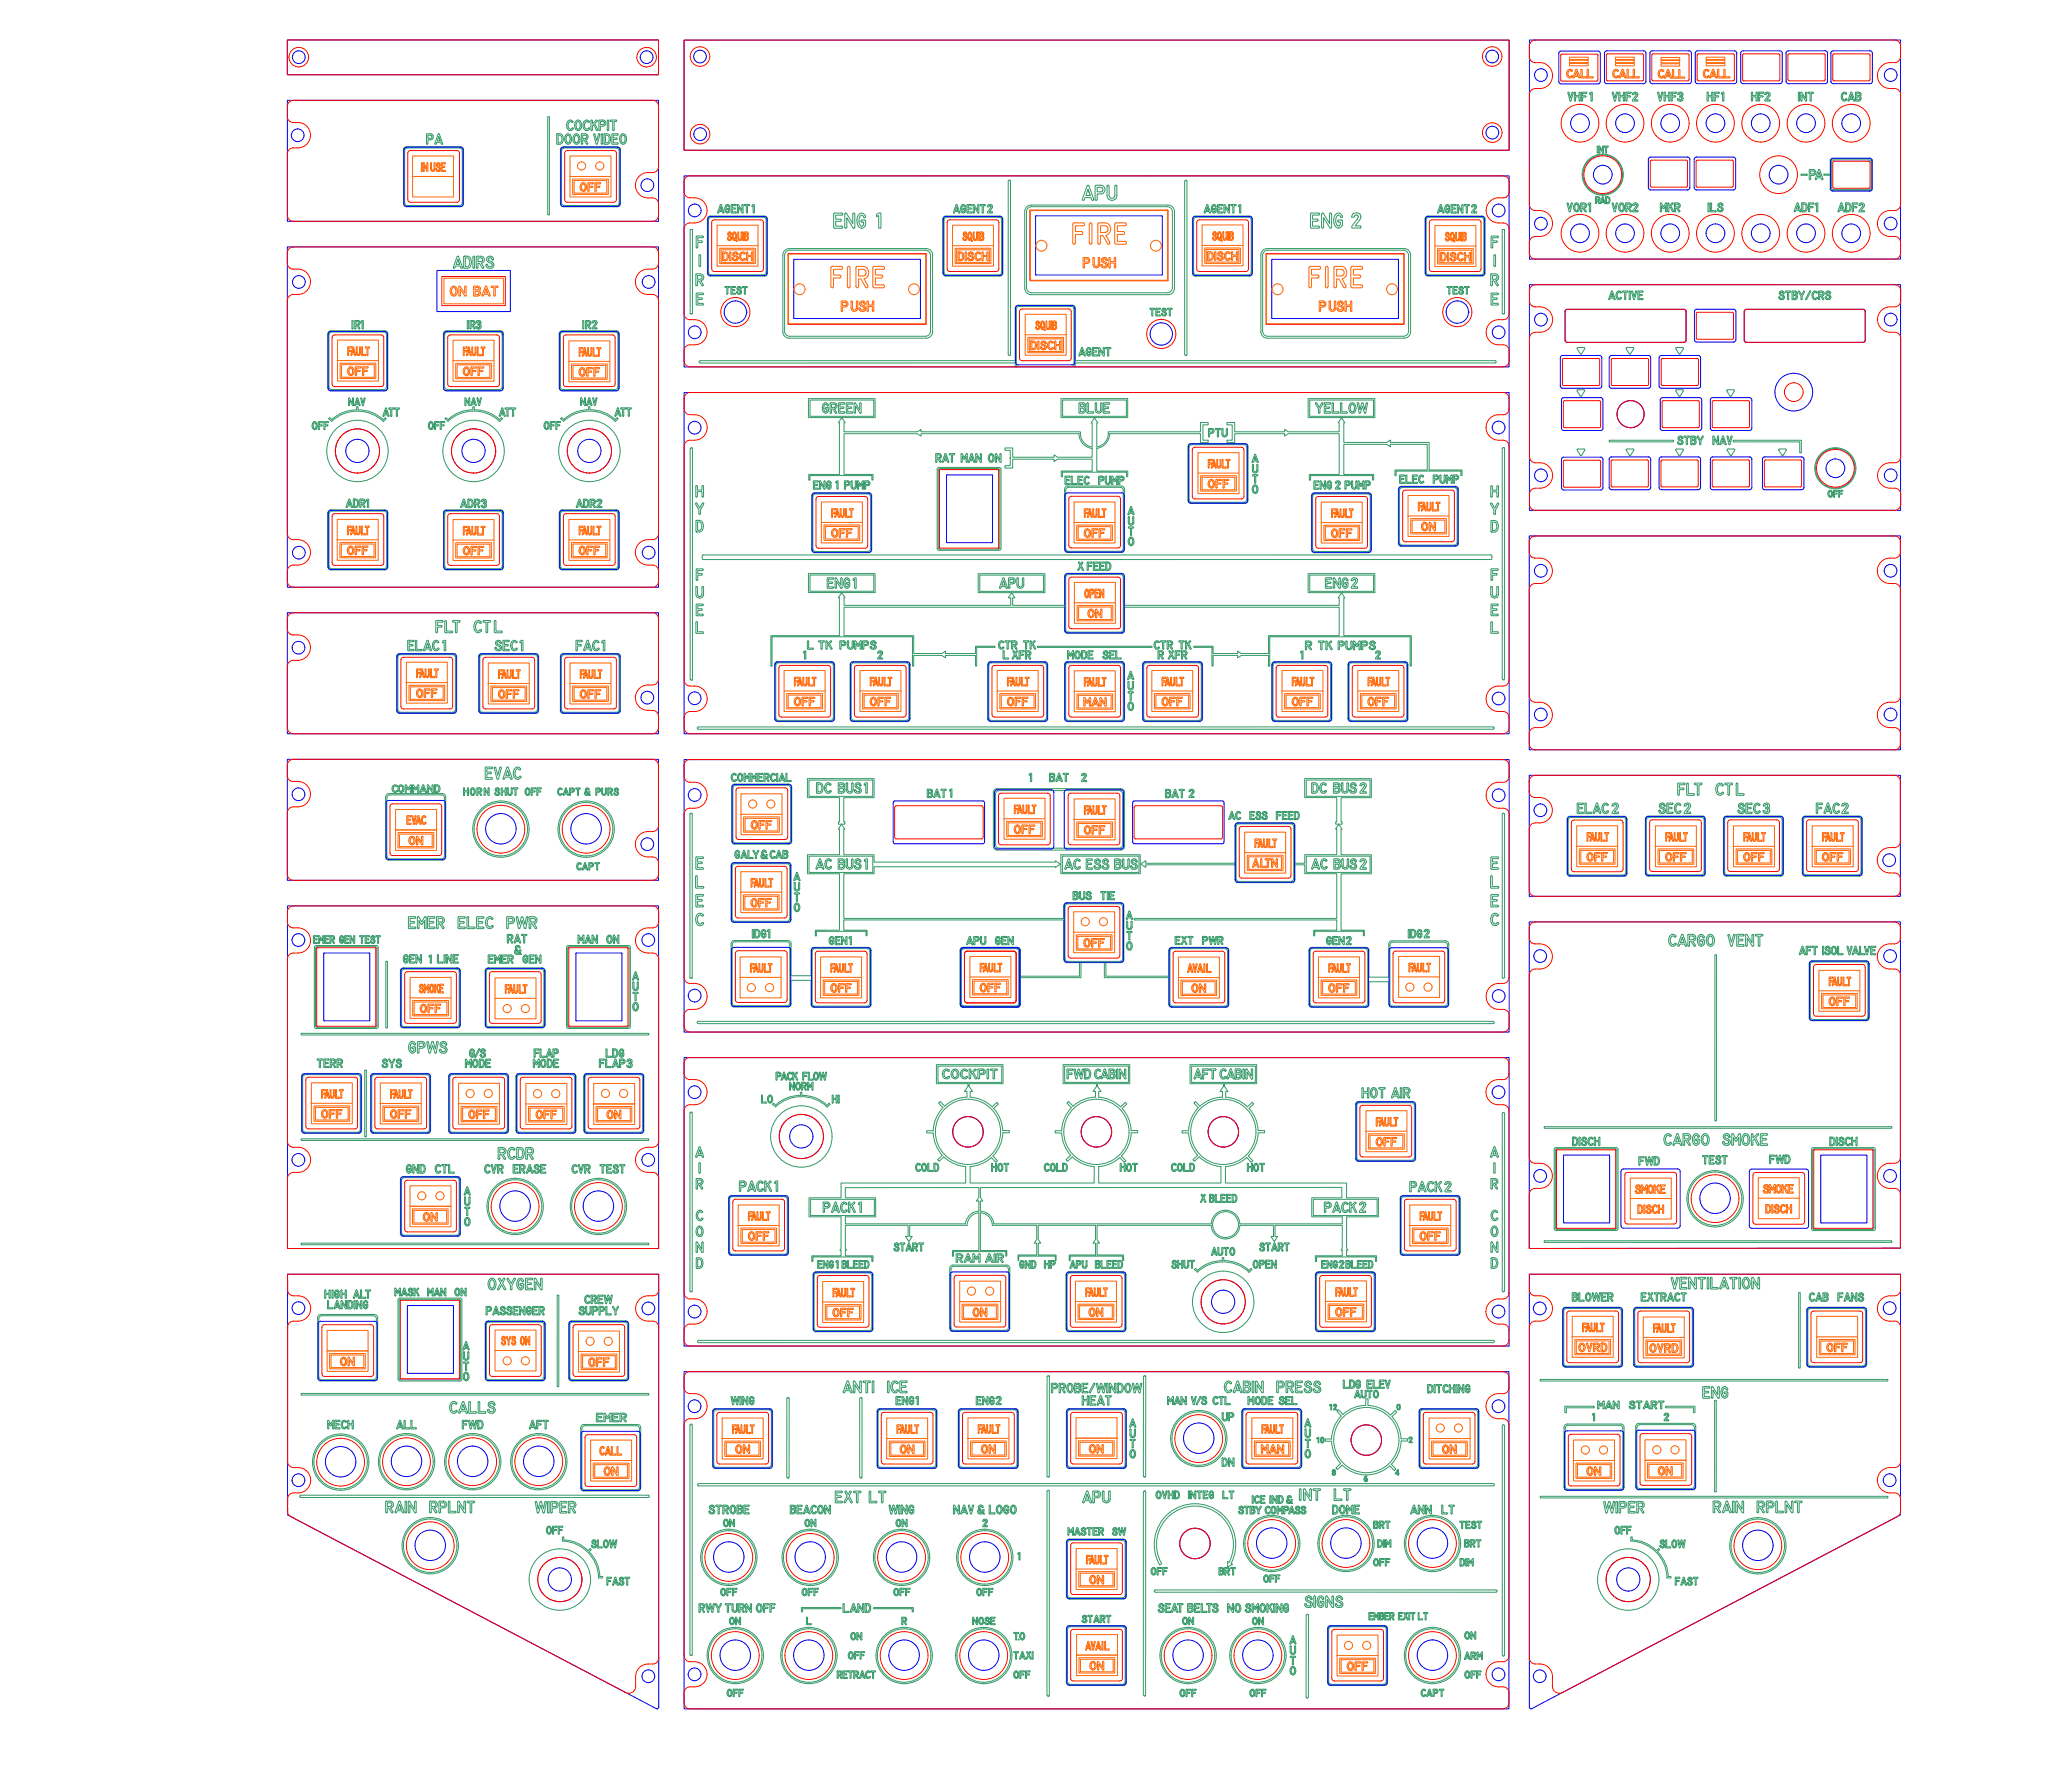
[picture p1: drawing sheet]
<svg xmlns="http://www.w3.org/2000/svg" width="800mm" height="700mm" viewBox="0 0 800 700" stroke-linecap="round" stroke-linejoin="round" font-family="sans-serif">
<g fill="none" stroke="#396" stroke-width=".39">
<path d="M612.6 36.1l.4 .1 .6 2.2 .5-2.2 .5-.1-1 3.4zM615.1 36.1l.4 .2v1.1h1.4v-1.1l.4-.2v3.4l-.4-.2v-1.4h-1.4v1.4l-.4 .2zM618.3 39.3l-.2 .2-.3-.2 .1-3.2h2l-.2 .4h-1.4v.9l1.3 .3-.2 .2h-1.1v1.4M621.1 36.3l1-.3v3.5h-.5v-2.9l-.5 .3zM629.9 36.1l.4 .1 .6 2.1 .6-2.1 .4-.1-1 3.4zM632.5 36.1l.4 .1v1.2h1.3v-1.1l.4-.2v3.4l-.4-.2v-1.4h-1.3v1.4l-.4 .2zM635.2 36.1l1.8-.1 .3 .2-.3 .3h-1.4v.9l1.4 .3-.3 .2h-1.1l-.2 1.6-.2-.2zM639.2 36.9h.1M639.2 36.9a.46 .46 0 0 0-.5-.4 .46 .46 0 0 0-.4 .5h-.6a1.09 1.09 0 0 1 1-1 1.09 1.09 0 0 1 1.2 .9M639.8 36.9h.1M639.9 36.9l-1.4 2.1h1.4v.5h-2.2v-.4l1.5-2.2M648.4 39.3h.4l.8-3-.1-.3-.3 .2-.6 2.1-.6-2.1-.4-.1 .8 3.2"/>
<path d="M650.2 36.1l.4 .1v1.2h1.3v-1.1l.4-.2v3.3l-.4-.1v-1.4h-1.3v1.4l-.4 .1zM652.9 36.1l1.8-.1 .3 .2-.3 .3h-1.4v.9l1.3 .2-.2 .3h-1.1l-.2 1.6-.2-.2zM655.7 36.2a.98 .98 0 0 1 1.5 0 .98 .98 0 0 1-.3 1.5 1.06 1.06 0 0 1 0 1.8 1.06 1.06 0 0 1-1.6-.9h.6a.56 .56 0 0 0 .8 .3 .56 .56 0 0 0 .3-.7 .56 .56 0 0 0-.8-.3v-.5a.51 .51 0 0 0 .6-.2 .51 .51 0 0 0-.2-.7l-.5 .1-.1 .4h-.6zM656.4 39.5h.1M667 36.1l.4 .1v1.2h1.3v-1.1l.4-.2v3.3l-.4-.1v-1.4h-1.3v1.4l-.4 .1zM669.7 36.1l1.8-.1 .2 .2-.2 .3h-1.4v.9l1.3 .2-.2 .3h-1.1l-.2 1.6-.3-.2zM672.5 36.3l1-.3v3.5h-.5v-2.9l-.5 .3zM684.3 36.1l.4 .1v1.2h1.3v-1.2l.4-.1v3.3l-.4-.1v-1.4h-1.3v1.4l-.4 .1zM687 36.1l1.8-.1 .3 .2-.3 .3h-1.4v.9l1.4 .2-.3 .3h-1.1l-.2 1.6-.2-.2zM690.9 36.9h.1M690.9 36.9a.47 .47 0 0 0-.5-.4 .47 .47 0 0 0-.4 .5h-.6a1.1 1.1 0 0 1 1-1 1.1 1.1 0 0 1 1.2 .9M691.6 36.9h.1"/>
<path d="M691.6 36.9l-1.4 2.1h1.4v.5h-2.2v-.4l1.5-2.2M702.6 36.1l.4 .2v3l-.2 .2-.2-.2zM703.6 36.1h.4l1.4 2.3v-2.1l.4-.2v3.3h-.4l-1.4-2.3v2.2l-.4 .1zM706.4 36.1l1.8-.1 .3 .3-.9 .2v2.8l-.2 .2-.2-.2v-2.8l-.8-.1zM721.1 38.7h.1M721.1 38.7l.3-.1 .1 .4M721.4 36.4h.1M721.4 36.4a1.28 1.28 0 0 0-1.7-.1 1.28 1.28 0 0 0-.4 1.6 1.23 1.23 0 0 0 .6 1.4 1.23 1.23 0 0 0 1.6-.3M721.4 36.4v.4a1.18 1.18 0 0 0-1.6 .4 1.18 1.18 0 0 0 .3 1.6l.6 .2 .4-.3M721.5 39h.1M723.1 36l.4 .2 1.1 3-.2 .3-.5-.6h-1.3l-.3 .6-.3-.1zM723.3 36.9l.5 1.5h-1z"/>
<path d="M723.3 36.9l.5 1.5zM725 36.1h1.6l.5 .8a.99 .99 0 0 0 0 1.5 1.07 1.07 0 0 1-1.1 1.1l-1.1-.2zM725.4 37.8h.7a.61 .61 0 0 1 .5 .6 .61 .61 0 0 1-.6 .6h-.6zM725.4 36.5h.8a.42 .42 0 0 1 .4 .4 .42 .42 0 0 1-.4 .4h-.8zM158.1 57.6l.7-.2h21.1l1 .4 .2 .7v21.1l-.5 1-.7 .2h-21.1l-.9-.5-.3-.7v-21.1zM158.6 58l.6-.2h20.2l1 .5 .2 .7v20.2l-.5 .9-.7 .2h-20.2l-.9-.4-.2-.7v-20.2zM166.7 52.3h1.5a1.19 1.19 0 0 1 1.1 1.2 1.19 1.19 0 0 1-1.2 1.2h-.9v1.4l-.4 .3zM168.1 52.8h-.9v1.3h.9M168.1 52.8a.62 .62 0 0 1 .6 .7 .62 .62 0 0 1-.6 .6M169.9 56l.3 .4 .4-.8h1.6l.3 .8 .4-.2-1.3-3.9-.5 .2-1.2 3.5M171.4 53.4l.6 1.7h-1.2zM171.4 53.4l.6 1.7z"/>
<path d="M214 45.6h.6v38.4h-.6zM217.6 52.4l.2-.1a2.12 2.12 0 0 1 2.1 1 2.12 2.12 0 0 1-.2 2.4l-.7 .6h-1.4zM217.8 52.3h.1M218.1 52.8l.9 .1 .5 .9-.1 1.3-.6 .7h-.7zM219.4 57.6l.7-.2h21.1l1 .4 .2 .7v21.1l-.5 1-.7 .2h-21.1l-.9-.5-.3-.7v-21.1zM219.9 58l.6-.2h20.2l1 .5 .2 .7v20.2l-.5 .9-.7 .2h-20.2l-.9-.4-.2-.7v-20.2zM221.2 52.6a1.36 1.36 0 0 1 1.6 0 1.36 1.36 0 0 1 .5 1.4v.6a1.42 1.42 0 0 1-1.4 1.8 1.42 1.42 0 0 1-1.3-1.8l.2-1.3zM221.5 53a1.09 1.09 0 0 1 1.2 .4 1.09 1.09 0 0 1 0 1.2 .86 .86 0 0 1-.8 1.2 .86 .86 0 0 1-.8-1.2zM221.9 47.4a1.02 1.02 0 0 1 1.1-.5 1.02 1.02 0 0 1 .8 .9l-.2 .1a1.19 1.19 0 0 0-1.5 .1 1.19 1.19 0 0 0-.1 1.5 .91 .91 0 0 0 .7 1 .91 .91 0 0 0 1-.5h.1a1.2 1.2 0 0 1-1.3 1.1 1.2 1.2 0 0 1-1-1.3l-.1-1.3zM223.5 50.1h-.1M224.5 52.6a1.36 1.36 0 0 1 1.5 0 1.36 1.36 0 0 1 .6 1.4v.6a1.42 1.42 0 0 1-1.4 1.8 1.42 1.42 0 0 1-1.4-1.8l.2-1.3zM224.8 53a1.09 1.09 0 0 1 1.1 .4 1.09 1.09 0 0 1 .1 1.2 .86 .86 0 0 1-.8 1.2 .86 .86 0 0 1-.8-1.2z"/>
<path d="M225.1 47.2a1.38 1.38 0 0 1 1.6 0 1.38 1.38 0 0 1 .5 1.5v.6a1.44 1.44 0 0 1-1.4 1.8 1.44 1.44 0 0 1-1.3-1.9l.1-1.2zM225.4 47.7a1.11 1.11 0 0 1 1.2 .4 1.11 1.11 0 0 1 0 1.2 .87 .87 0 0 1-.8 1.2 .87 .87 0 0 1-.8-1.2zM227.6 52.8h1a.64 .64 0 0 1 .6 .7 .64 .64 0 0 1-.6 .6h-1zM228.3 47.4a1.02 1.02 0 0 1 1.1-.5 1.02 1.02 0 0 1 .8 .9l-.1 .1a1.19 1.19 0 0 0-1.6 .1 1.19 1.19 0 0 0-.1 1.5 .91 .91 0 0 0 .7 1 .91 .91 0 0 0 1-.5h.2a1.2 1.2 0 0 1-1.4 1.1 1.2 1.2 0 0 1-1-1.3l-.1-1.3zM229.6 55.9l-.1 .4h-.3l-1.1-1.6h-.5v1.5h-.5v-3.8l1.5-.1a1.2 1.2 0 0 1 1.2 1.1 1.2 1.2 0 0 1-1 1.3l.8 1.2M231 46.9l.4 .3v1.2l1.5-1.4 .5 .1-1 1.2 1.1 2.3-.1 .4-.4-.1-1.1-2.2-.5 .5v1.7h-.5zM232 52.4l.5 .1 .6 2.5 .7-2.5 .2-.2 .3 .2-1.2 3.9-.2-.2zM234.1 47l1.5-.1a1.19 1.19 0 0 1 1.1 1.2 1.19 1.19 0 0 1-1.1 1.2h-1.1v1.5l-.4 .2zM234.5 47.5h1a.62 .62 0 0 1 .6 .6 .62 .62 0 0 1-.6 .6h-1zM235.4 52.6v3.5M235.4 52.6l-.2-.3-.3 .3v3.5l.3 .3 .2-.3M236.1 52.4l.2-.1a2.12 2.12 0 0 1 2.1 1 2.12 2.12 0 0 1-.2 2.4l-.7 .6h-1.5z"/>
<path d="M236.5 52.8l.9 .1 .6 .9-.1 1.3-.6 .7h-.8zM237.4 46.9l.4 .3v3.6l-.3 .3-.3-.3zM238.5 47l2.4 .1-.1 .3-.9 .1-.1 3.5-.4-.2v-3.3l-.9-.1zM239.2 52.3l2.3 .1-.3 .4h-1.6v1.1h1.2l.3 .3-.3 .3h-1.2v1.3h1.6l.3 .1-.1 .4-2.3-.1zM242.7 52.6a1.36 1.36 0 0 1 1.5 0 1.36 1.36 0 0 1 .6 1.4v.6a1.42 1.42 0 0 1-1.4 1.8 1.42 1.42 0 0 1-1.3-1.8l.1-1.3zM243 53a1.09 1.09 0 0 1 1.2 .4 1.09 1.09 0 0 1 0 1.2 .86 .86 0 0 1-.8 1.2 .86 .86 0 0 1-.8-1.2zM624 57.1l.4 .2-.2 2.5zM624.7 57.2h.3l1.1 1.8v-1.7l.3-.2v2.7l-.3-.1-1.1-1.8v1.7l-.3 .2zM626.7 57.1l1.6 .2-.6 .2-.2 2.3-.2-2.3-.6-.1zM281.5 79.9l.3 .1 1.1 2.9-.2 .3-.4-.6h-1.3l-.3 .6-.3-.1zM288.1 80h.4l1.4 2.2v-2.1l.3-.1 .1 3.2-.4-.1-1.4-2.2v2.1l-.3 .2zM290.8 80l1.8-.1 .3 .2-.9 .3v2.6l-.2 .3-.2-.3v-2.6l-.8-.1z"/>
<path d="M373.6 80l.3 .1 1.1 2.9-.2 .3-.4-.6h-1.3l-.3 .5-.3-.1zM377.8 80h1.9l-.2 .4h-1.3v.9l1.2 .2-1.2 .2v1.1h1.3l.2 .4h-1.9zM382.9 80l1.8-.1 .3 .2-.8 .3v2.6l-.3 .3-.2-.3v-2.6l-.8-.1zM394.3 70.4h.1M394.3 70.4l-.4 .4v67.7l.4 .4M394.3 70.4l.5 .4v67.7l-.5 .4M424.8 72.5l.6 .1 1.9 5.2-.3 .5-.4-.1-.4-1h-2.3l-.4 1-.7-.2zM425.1 74l.8 2.4h-1.7zM425.1 74l.8 2.4zM428 72.4h2.1a1.71 1.71 0 0 1 1.6 1.7 1.71 1.71 0 0 1-1.6 1.7h-1.5v2.1l-.2 .4h-.4l-.2-.4zM430 73.2a.89 .89 0 0 1 .9 .9 .89 .89 0 0 1-.9 .9h-1.4v-1.8h1.4M432.6 72.5h.6l.1 .3v3.6a1.12 1.12 0 0 0 1.1 1.1 1.12 1.12 0 0 0 1.1-1.1v-3.7l.5-.3 .3 .4v3.6a1.91 1.91 0 0 1-1.9 1.9 1.91 1.91 0 0 1-1.9-1.9z"/>
<path d="M463.3 70.4h.1M463.3 70.4l-.5 .4v67.7l.5 .4M463.3 70.4l.4 .4v67.7l-.4 .4M480.9 80l1.8-.1 .2 .2-.8 .3v2.6l-.2 .3-.3-.3v-2.6l-.7-.1zM562.7 80l.4 .1 1 2.9-.1 .3-.5-.6h-1.3l-.3 .6-.3-.1zM567 80h1.8l-.1 .4h-1.4v.9l1.3 .2-1.3 .3v1h1.4l.1 .4h-1.9zM612.2 79.4l.5 .1 .5 2.1 .6-2.1 .5-.1-1.1 3.4zM615.3 79.5a1.51 1.51 0 0 1 1.7 .6 1.51 1.51 0 0 1-.1 1.8 1.15 1.15 0 0 1-1.4 .8 1.15 1.15 0 0 1-.8-1.5zM615.6 79.9a1.14 1.14 0 0 1 1.1 .7 1.14 1.14 0 0 1-.2 1.2 .72 .72 0 0 1-1 .3 .72 .72 0 0 1-.3-1zM617.6 79.4l1.2-.1a1.03 1.03 0 0 1 1 .9 1.03 1.03 0 0 1-.8 1.1l.6 1.4h-.4l-.8-1.3h-.4v1.3h-.4zM618 79.8h.8a.55 .55 0 0 1 .5 .5 .55 .55 0 0 1-.5 .6h-.8zM620.4 79.6l1-.3v3.5h-.5v-2.9l-.5 .2z"/>
<path d="M623.4 76.9h.9a.8 .8 0 0 1 .8 .7 .8 .8 0 0 1-.7 .9l.5 1.1-.9-1.1h-.3l-.1 1-.2 .1zM623.7 77.2h.6a.43 .43 0 0 1 .4 .5 .43 .43 0 0 1-.4 .4h-.6zM626 76.9l.3 .1 .7 2.6-.3-.5h-1.1l-.2 .5-.3-.1zM626.1 77.6l.4 1.1h-.8zM626.1 77.6l.4 1.1zM627.5 76.9h.1M627.5 76.9l-.2 2.5a1.23 1.23 0 0 0 1.6-.2 1.23 1.23 0 0 0 0-1.6l-.5-.7h-.9M627.7 77.2l.5 .1 .4 .5v.9l-.5 .5h-.4zM629.8 79.6l.2-.3 .3 .2 .5 2.1 .6-2.1 .4-.1-.8 3.3-.4-.1-.8-3M632.9 79.5a1.51 1.51 0 0 1 1.7 .6 1.51 1.51 0 0 1-.1 1.8 1.15 1.15 0 0 1-1.4 .8 1.15 1.15 0 0 1-.8-1.5zM633.2 79.9a1.14 1.14 0 0 1 1.1 .7 1.14 1.14 0 0 1-.2 1.2 .72 .72 0 0 1-1 .3 .72 .72 0 0 1-.3-1zM635.6 79.8h.8a.55 .55 0 0 1 .5 .5 .55 .55 0 0 1-.5 .6h-.8z"/>
<path d="M648.7 79.4h.4l.8 1.4 .8-1.4h.4v3.3l-.4-.1v-2.2l-.8 1.1-.8-1.1v2.2l-.4 .1zM651.6 79.4l.4 .1v1.1l1.2-1.2h.4l-.8 1.1 1 1.9-.1 .4-.3-.1-1-1.9-.4 .4v1.4l-.4 .1zM654.2 79.4l1.2-.1a1.03 1.03 0 0 1 1 .9 1.03 1.03 0 0 1-.8 1.1l.6 1.4h-.3l-.9-1.3h-.4v1.3h-.3zM654.6 79.8h.9a.55 .55 0 0 1 .5 .5 .55 .55 0 0 1-.6 .6h-.8zM667.3 79.4l.4 .1v3.1l-.2 .2-.2-.2zM668.3 79.4l.4 .1v2.8h1.5l.2 .4h-2.1zM671.3 79.6a.88 .88 0 0 1 1.1-.3 .88 .88 0 0 1 .5 1.1l-.2-.1a.51 .51 0 0 0-.6-.5 .51 .51 0 0 0-.3 .8l.8 .3a1.02 1.02 0 0 1-.1 1.9 1.02 1.02 0 0 1-1.4-1.2h.1a.68 .68 0 0 0 .8 .8 .68 .68 0 0 0 .5-1l-1.2-.7zM702.1 79.3l.4 .1 1 3.1-.1 .3-.5-.7h-1.4l-.2 .7-.4-.1zM703.6 68.1h2.5v.4h-2.5zM703.9 79.3h.2a1.88 1.88 0 0 1 1.9 1.2 1.88 1.88 0 0 1-.6 2.2h-1.5zM704.1 79.3h.1M704.3 79.8h.8l.5 .8-.1 1-.5 .7h-.7z"/>
<path d="M706.6 79.4l1.8-.1 .2 .2-.2 .3h-1.4v.9l1.3 .2-.2 .3h-1.1l-.2 1.6-.3-.3zM706.8 70v-3.5l.3-.2h1.2a1.15 1.15 0 0 1 1.1 1.1 1.15 1.15 0 0 1-1.1 1.2h-.9v1.4M706.8 70l.3 .3 .3-.3M707.4 66.8h.9a.6 .6 0 0 1 .6 .6 .6 .6 0 0 1-.6 .6h-.9zM709.2 79.6l1-.3v3.5h-.5v-2.9l-.5 .2zM710.7 67.3l.6 1.7h-1.2zM710.7 67.3l.6 1.7zM711.7 70.1l.3 .1 .2-.3-1.5-3.6-1.5 3.7 .4 .2 .3-.7h1.6l.1 .6M715.3 62.2h15.9l.2 .5-.1 11.5-.7 .4-15.3-.2-.3-.5v-5.4h-2.5v-.5h2.5v-5.3zM715.7 62.7h15.1l.2 .4-.1 10.6-.7 .4-14.5-.2-.2-.4v-10.4zM719.2 79.3l.4 .1 1.1 3.1-.2 .3-.5-.6h-1.3l-.3 .6-.3-.1zM721.1 79.4l.1-.1a1.88 1.88 0 0 1 2 1.2 1.88 1.88 0 0 1-.7 2.2h-1.5z"/>
<path d="M721.5 79.8h.7l.5 .7v1.1l-.6 .7h-.6zM723.7 79.4l1.8-.1 .2 .2-.2 .3h-1.4v.9l1.3 .2-.2 .3h-1.1l-.2 1.6-.3-.3zM270.1 89.7h.1M270.1 89.7l-.5 .1v32.7l.5 .2M270.1 89.7l.4 .1v32.7l-.4 .2M272.3 92.2h2.2M272.3 92.2l-.3 .4v4l.3 .3 .3-.3v-1.8h1.5l.3-.4-.3-.3h-1.5v-1.2l2.1-.1 .1-.4-.3-.2M273.1 99.7l.5-.2 .1 .3v4.1l-.3 .3-.3-.3zM276.6 84.9l1-.5h21l.7 .3 .5 .9v21.1l-.2 .7-1 .5h-21.1l-.7-.3-.4-.9v-21.1zM277 85.4l1-.5h20.2l.7 .2 .4 .9v20.3l-.2 .6-.9 .5h-20.2l-.7-.2-.5-.9v-20.3zM281.6 80.8l.5 1.4h-1zM281.6 80.8l.5 1.4z"/>
<path d="M283.6 80.2a.76 .76 0 0 1 1-.2 .76 .76 0 0 1 .3 .9l-.4-.4a.81 .81 0 0 0-.9 .3 .81 .81 0 0 0 0 1l.3 .8 .4 .2 .4-.9-.6-.1v-.3h.9l.1 1a.96 .96 0 0 1-1.1 .7 .96 .96 0 0 1-.8-1.1v-1zM285.6 80.1v2.9M285.6 80.1l.3-.2 1.7 .1-.2 .4h-1.3v.9h1M287.1 81.7h-1v1.1h1.3l.2 .4-1.7 .1-.3-.3M287.1 81.2l.2 .3-.2 .2M293.8 80.2l.9-.3v3.3h-.5v-2.7l-.4 .2zM306.4 98.1l.8-.7 1.1-.3h53.5l1.1 .3 1.2 1.1 .2 1.1v30.1l-.2 1.1-1.2 1.1-1.1 .3h-53.5l-1.1-.3-1.1-1.1-.3-1.1v-30.1zM307.1 98.4l1.4-.6h53l1 .2 .8 .8 .2 1v29.6l-.2 1-.8 .7-1 .3h-53l-1-.3-.7-.7-.3-1v-29.6zM325.9 83.3l3.3 .2v.4l-.4 .2h-2.3v1.6h1.8l.4 .4-.4 .4h-1.8v1.9h2.3l.4 .2-.1 .5-3.3-.1-.1-5.3zM330.2 83.4l.6 .1 2.4 3.9v-3.7l.2-.4 .5 .2-.1 5.6-.6-.1-2.4-3.9v3.7l-.2 .4-.5-.2zM337.8 86l.4 .2v1.7a1.64 1.64 0 0 1-1.8 1.3 1.64 1.64 0 0 1-1.5-1.7l-.1-2a1.73 1.73 0 0 1 1.2-2 1.73 1.73 0 0 1 2.1 .9 .4 .4 0 0 1-.1 .6 .4 .4 0 0 1-.6-.2 .82 .82 0 0 0-.9-.7 .82 .82 0 0 0-.7 .9 2.82 2.82 0 0 0 .8 3.4l.8-.7v-.9h-.7a.41 .41 0 0 1-.4-.4 .41 .41 0 0 1 .4-.4h1.1M342.4 83.8l.9-.5h.9v5.9h-.9v-5l-.9 .5z"/>
<path d="M368.6 84.9l.9-.5h21.1l.7 .3 .5 .9v21.1l-.2 .7-1 .5h-21.1l-.7-.3-.5-.9v-21.1zM369 85.4l.9-.5h20.3l.6 .2 .5 .9v20.3l-.2 .6-.9 .5h-20.3l-.6-.2-.5-.9v-20.3zM373.7 80.8l.5 1.4h-1zM373.7 80.8l.5 1.4zM376.4 81.9h.1M377.2 80.5h.1M377.2 80.5a1.02 1.02 0 0 0-1.3-.4 1.02 1.02 0 0 0-.6 1.2v.6a1.01 1.01 0 0 0 .6 1.3 1.01 1.01 0 0 0 1.3-.6v-1.1h-1l.2 .4M377.2 80.6l-.2 .3-.3-.4a.81 .81 0 0 0-.9 .3 .81 .81 0 0 0-.1 1l.6 1 .5-.4v-.5h-.4M380.3 80h.3l1.4 2.2v-2l.4-.2v3.2h-.4l-1.3-2.2v2l-.4 .2zM385.7 80.8h.6M387.2 80.7h.1M387.2 80.7a.43 .43 0 0 0-.5-.3 .43 .43 0 0 0-.4 .4"/>
<path d="M387.7 80.7h.1M387.7 80.7a1.02 1.02 0 0 0-1-.8 1.02 1.02 0 0 0-1 .9M387.7 80.7l-1.2 2.1h1.3v.4h-2v-.4l1.4-2.1M400.9 81.1l.8-.7 1.1-.3h53.5l1.1 .3 1.2 1.1 .2 1.1v30.1l-.2 1.1-1.2 1.1-1.1 .3h-53.5l-1.1-.3-1.1-1.1-.3-1.1v-30.1zM401.6 81.4l1.4-.6h53l1 .2 .8 .8 .2 1v29.6l-.2 1-.8 .7-1 .3h-53l-1-.3-.7-.7-.3-1v-29.6zM466.1 84.9l.9-.5h21.1l.7 .3 .5 .9v21.1l-.2 .7-1 .5h-21.1l-.7-.3-.4-.9v-21.1zM466.5 85.4l1-.5h20.2l.6 .2 .5 .9v20.3l-.2 .6-.9 .5h-20.2l-.7-.2-.5-.9v-20.3zM470.4 82.9l.3 .3 .3-.6h1.3l.3 .7 .3-.2-1.1-3.2-.3 .2-1.1 2.9M471.7 80.8l.4 1.4h-.9zM471.7 80.8l.4 1.4zM473.7 80.2a.76 .76 0 0 1 1-.2 .76 .76 0 0 1 .3 .9l-.4-.4a.81 .81 0 0 0-.9 .3 .81 .81 0 0 0 0 1l.3 .8 .4 .2 .3-.9-.5-.1v-.3h.8l.2 1a.96 .96 0 0 1-1.2 .7 .96 .96 0 0 1-.7-1.1v-1zM474.3 81.9h.1"/>
<path d="M475.7 80.1l.2-.2 1.7 .1-.1 .4h-1.4v.9l1.3 .2-1.3 .2v1.1h1.4l.1 .4h-1.8l-.1-3.1M478.2 80h.4l1.3 2.2v-2.1l.4-.1v3.2h-.4l-1.3-2.2v2l-.4 .2zM483.8 80.2l1-.2v3.2h-.5v-2.7l-.5 .2zM493.1 98.1l.9-.7 1.1-.3h53.5l1.1 .3 1.1 1.1 .3 1.1v30.1l-.3 1.1-1.1 1.1-1.1 .3h-53.5l-1.1-.3-1.2-1.1-.2-1.1v-30.1zM493.9 98.4l1.4-.6h53l1 .2 .7 .8 .3 1v29.6l-.3 1-.7 .7-1 .3h-53l-1-.3-.8-.7-.2-1v-29.6zM512.2 83.3l3.3 .1v.5l-.4 .2h-2.3v1.5h1.8l.4 .4-.4 .5h-1.8v1.9h2.3l.4 .2-.2 .5-3.3-.1v-5.4zM516.5 83.3l.5 .1 2.4 3.9v-3.6l.2-.4 .6 .1-.1 5.7-.6-.1-2.4-3.9v3.7l-.2 .3-.5-.1zM523 86.8l-.4-.2 .2-.6 1.5 .1 .2 1.7a1.64 1.64 0 0 1-1.9 1.3 1.64 1.64 0 0 1-1.4-1.7l-.1-2a1.73 1.73 0 0 1 1.1-2 1.73 1.73 0 0 1 2.2 .9v.1a.4 .4 0 0 1-.1 .6 .4 .4 0 0 1-.6-.2 .82 .82 0 0 0-.9-.7 .82 .82 0 0 0-.8 .9 2.82 2.82 0 0 0 .8 3.4l.9-.7v-.9h-.7M530.6 84.7h.1M530.6 84.7a.77 .77 0 0 0-.8-.7 .77 .77 0 0 0-.7 .9h-1.1a1.82 1.82 0 0 1 1.8-1.7 1.82 1.82 0 0 1 1.9 1.5M531.6 84.7h.1M531.7 84.7l-.5 1.2-1.8 2.4h2.3v.8h-3.6v-.7l2.2-2.8 .3-.9"/>
<path d="M557 84.9l.9-.5h21.1l.7 .3 .5 .9v21.1l-.3 .7-.9 .5h-21.1l-.7-.3-.5-.9v-21.1zM557.4 85.4l.9-.5h20.2l.7 .2 .5 .9v20.3l-.2 .6-1 .5h-20.2l-.7-.2-.4-.9v-20.3zM562.9 80.8l.4 1.4h-.9zM562.9 80.8l.4 1.4zM565.5 81.9h.1M566.3 80.6a1.02 1.02 0 0 0-1.3-.6 1.02 1.02 0 0 0-.6 1.4v.5a1.01 1.01 0 0 0 .6 1.3 1.01 1.01 0 0 0 1.3-.5v-1.2l-.9 .1 .1 .3M566.3 80.6l-.2 .4-.3-.4a.81 .81 0 0 0-.9 .3 .81 .81 0 0 0 0 .9l.5 1 .5-.4v-.5h-.4M569.8 80l-.5 .2 .1 3 .4-.1v-2.1l1.6 2.3 .1-3.3-.4 .2v2.1l-1.4-2.2M572.1 80l1.8-.1 .2 .3-.8 .2v2.7l-.3 .2-.2-.2v-2.7l-.7-.1zM576.3 80.8h.1M576.3 80.8a.43 .43 0 0 0-.5-.4 .43 .43 0 0 0-.4 .5h-.5a1.02 1.02 0 0 1 .9-1 1.02 1.02 0 0 1 1.1 .9M576.9 80.8h.1"/>
<path d="M576.9 80.8l-1.3 2h1.3v.4h-2v-.4l1.4-2M582.9 92.2h2.2M582.9 92.2l-.4 .4v4l.4 .3 .3-.3v-1.8h1.4l.4-.4-.4-.3h-1.4v-1.2l2-.1 .1-.4-.2-.2M583.8 99.6l.5 .2v4.1l-.3 .3-.4-.3zM587.3 89.7h.1M587.3 89.7l-.4 .1v32.7l.4 .2M587.3 89.7l.5 .1v32.7l-.5 .2M636.8 82.7l.5-.1-.7-1.3a1.03 1.03 0 0 0 .8-1.1 1.03 1.03 0 0 0-1-.9l-1.3 .1v3.1l.5 .2v-1.4h.4l.8 1.4M639.3 80.2h.1M639.3 80.2a.46 .46 0 0 0-.5-.4 .46 .46 0 0 0-.4 .5h-.6a1.09 1.09 0 0 1 1-1 1.09 1.09 0 0 1 1.1 .9M639.9 80.2h.1M639.9 80.2l-1.3 2.1h1.3v.5h-2.1v-.5l1.5-2.1"/>
<path d="M671.4 81.8h.1M702.2 80.2l.5 1.5h-1zM702.2 80.2l.5 1.5zM719.4 80.2l.5 1.5h-1.1zM719.4 80.2l.5 1.5zM727.7 80.2h.1M727.7 80.2a.46 .46 0 0 0-.5-.4 .46 .46 0 0 0-.4 .5h-.6M728.4 80.2h.1M728.4 80.2a1.09 1.09 0 0 0-1.1-.9 1.09 1.09 0 0 0-1.1 1M728.4 80.2l-1.4 2.1h1.4v.5h-2.2v-.4l1.5-2.2M178.7 100.2l.5 .1 1.5 4.1-.2 .4h-.3l-.4-.8h-1.9l-.3 .8-.5-.2zM178.9 101.4l.7 1.9h-1.4z"/>
<path d="M178.9 101.4l.7 1.9zM181.5 100.1a2.46 2.46 0 0 1 2.5 1.2 2.46 2.46 0 0 1-.2 2.8l-.9 .7-1.7-.1-.1-4.3M181.5 100.1h.1M181.5 100.1l-.4 .3M181.8 100.8l1.1 .1 .6 .9-.1 1.6-.7 .8h-.9zM184.9 100.2l.5 .2v4.1l-.3 .4-.3-.4zM186.2 100.2l1.6-.1a1.39 1.39 0 0 1 1.4 1.3 1.39 1.39 0 0 1-1.1 1.5l.9 1.4-.1 .5-.5-.1-1.1-1.8h-.6v1.8l-.5 .1zM186.7 100.8h1.2a.74 .74 0 0 1 .7 .7 .74 .74 0 0 1-.8 .7h-1.1zM190.5 103.5h.1M190.6 100.4a1.18 1.18 0 0 1 1.5-.3 1.18 1.18 0 0 1 .5 1.5l-.3-.1a.72 .72 0 0 0-.9-.9 .72 .72 0 0 0-.3 1.3l1.1 .4a1.42 1.42 0 0 1 .5 2.1 1.42 1.42 0 0 1-2.1 .3 .79 .79 0 0 1-.7-.6 .79 .79 0 0 1 .3-.8 1.05 1.05 0 0 0 1 .9 1.05 1.05 0 0 0 1.1-.8l-1.5-.9a1.23 1.23 0 0 1-.2-2.1zM271.9 107.1l1.7-.1a1.37 1.37 0 0 1 1.4 1.3 1.37 1.37 0 0 1-1.2 1.4l.9 1.5-.1 .4-.4-.1-1.1-1.7h-.6l-.1 1.7-.4 .1zM272 114.7h2.8l-.3 .5h-1.9v1.2h1.5l.3 .3-.3 .4h-1.5v1.5h1.9l.3 .1-.1 .4-2.7-.1z"/>
<path d="M272.5 107.7h1.1a.73 .73 0 0 1 .7 .7 .73 .73 0 0 1-.7 .7h-1.1zM283.3 112l1.8 .2-.7 .2v2.4l-.2 .2-.2-2.6-.7-.1zM285.6 112h1.7l-.2 .4h-1.2v.8l1.2 .2-1.2 .2v1h1.2l.2 .3h-1.7zM288.2 114.1h.1M289.5 112.8l-.1 .1a.46 .46 0 0 0-.6-.5 .46 .46 0 0 0-.3 .6l.7 .4a.9 .9 0 0 1 .4 1.1 .9 .9 0 0 1-1.1 .5 .9 .9 0 0 1-.6-1l.3 .1M289.6 112.8l-.1 .1M289.6 112.6h.1M289.6 112.6a.83 .83 0 0 0-1.3-.5 .83 .83 0 0 0 .1 1.3l.7 .4a.54 .54 0 0 1-.2 .8 .54 .54 0 0 1-.7-.5M289.6 112.6v.2M290.1 112l1.8 .2-.7 .2-.2 2.6-.2-2.6-.7-.1zM565.3 112l1.9 .2-.8 .2-.2 2.6-.2-2.6-.7-.1zM567.7 112h1.7l-.2 .4h-1.2v.8l1.1 .2-1.1 .2v1h1.2l.2 .3h-1.7z"/>
<path d="M570.2 114.1h.1M570.2 114.1l-.3-.1v.4M571.6 112.9l-.2-.1a.46 .46 0 0 0-.6-.5 .46 .46 0 0 0-.2 .8l.7 .3a.95 .95 0 0 1 0 1.5 .95 .95 0 0 1-1.4-.5M571.7 112.6h.1M571.7 112.6a.83 .83 0 0 0-1.3-.5 .83 .83 0 0 0 0 1.4l.8 .3a.54 .54 0 0 1-.3 .8 .54 .54 0 0 1-.7-.5M571.7 112.6l-.1 .3M573.3 114.8l-.2 .2-.2-.2v-2.4l-.7-.1 .1-.3 1.7 .2-.7 .2v2.4M582.5 107.1l1.6-.1a1.37 1.37 0 0 1 1.4 1.3 1.37 1.37 0 0 1-1.1 1.4l.9 1.5-.1 .4-.5-.1-1.1-1.7h-.6v1.7l-.5 .1zM582.6 114.7h2.8l-.3 .5h-1.9v1.2h1.4l.3 .3-.3 .4h-1.4v1.5h1.9l.3 .1-.2 .4-2.6-.1zM583 107.7h1.2a.73 .73 0 0 1 .7 .7 .73 .73 0 0 1-.8 .7h-1.1zM629.6 113.7l.4 .1 1 3-.1 .3-.5-.6h-1.3l-.3 .6-.3-.1zM629.7 114.6l.5 1.4h-1z"/>
<path d="M629.7 114.6l.5 1.4zM633.4 116.6h.1M633.4 116.6v-.3a1.09 1.09 0 0 1-1.5-.2 1.09 1.09 0 0 1 .1-1.5 .83 .83 0 0 1 1.3-.2v-.3a1.25 1.25 0 0 0-1.6-.1 1.25 1.25 0 0 0-.4 1.5 1.19 1.19 0 0 0 .6 1.4 1.19 1.19 0 0 0 1.5-.3M633.9 113.8l1.9-.1 .2 .2-.8 .3v2.7l-.3 .2-.2-.2v-2.7l-.8-.1zM636.6 113.8l.3 .1v3l-.2 .2-.2-.2zM637.4 113.8l.5 .1 .5 2.1 .5-2.1 .5-.1-1 3.3zM639.9 113.9v3.1h1.9l-.1-.4h-1.4v-1.1h1M639.9 113.9l.2-.2 1.7 .1-.1 .4h-1.4v.9h1M641.3 115.1l.3 .2-.3 .2M695.3 114.1a.81 .81 0 0 1 1.1-.5 .81 .81 0 0 1 .3 1.2 .52 .52 0 0 0-.6-.6 .52 .52 0 0 0-.3 .7l.8 .4a1 1 0 0 1 .4 1.3 1 1 0 0 1-1.2 .5 1 1 0 0 1-.7-1.1h.1a.65 .65 0 0 0 .8 .7 .65 .65 0 0 0 .4-1l-1.2-.7zM695.4 116.1v.1M697.6 113.8l1.8-.1 .2 .3-.8 .2v2.7l-.2 .2-.3-.2v-2.7l-.7-.1z"/>
<path d="M700.2 113.8h1.5l.5 .8a.95 .95 0 0 0 0 1.5 1.03 1.03 0 0 1-1 1l-1.1-.2zM700.6 114.2h.7a.41 .41 0 0 1 .4 .4 .41 .41 0 0 1-.4 .4h-.7zM701.2 115.5a.58 .58 0 0 1 .6 .6 .58 .58 0 0 1-.6 .5h-.6v-1.1h.6M702.8 113.8h.3l.7 1.4 .8-1.4 .4 .1a4.1 4.1 0 0 0-1 3.1h-.3a4.1 4.1 0 0 0-1.1-3.1zM705.4 116.8l.1 .3 .3-.1 1.6-2.9-.1-.3h-.3l-1.6 3M709.9 114.1v.1M709.9 114.1a1.24 1.24 0 0 0-1.6-.1 1.24 1.24 0 0 0-.4 1.5 1.18 1.18 0 0 0 .6 1.4 1.18 1.18 0 0 0 1.5-.3M709.9 114.1v.4a1.14 1.14 0 0 0-1.5 .4 1.14 1.14 0 0 0 .3 1.5l.5 .3 .6-.5 .2 .4M710 116.6h.1M710.5 113.8l1.2-.1a.99 .99 0 0 1 1 .9 .99 .99 0 0 1-.9 1.1l.6 1.4-.3-.1-.8-1.3h-.4v1.3l-.4 .1zM710.9 114.2h.8a.53 .53 0 0 1 .5 .5 .53 .53 0 0 1-.5 .6h-.8zM713.5 116.1v.1"/>
<path d="M715.1 114.7l-.2 .1a.52 .52 0 0 0-.6-.6 .52 .52 0 0 0-.4 .8l.8 .3a1 1 0 0 1-.1 1.8 1 1 0 0 1-1.4-1.1l.3 .1M715.2 114.5h.1M715.2 114.5a.92 .92 0 0 0-1.5-.7 .92 .92 0 0 0 .1 1.6l.8 .4a.6 .6 0 0 1-.3 .9 .6 .6 0 0 1-.8-.5M715.2 114.5l-.1 .2M128.3 129.7l.9-.4h21.1l.7 .2 .5 .9v21.1l-.2 .7-1 .5h-21.1l-.7-.2-.4-1v-21zM128.7 130.2l1-.5h20.2l.6 .3 .5 .9v20.2l-.2 .7-.9 .4h-20.2l-.7-.2-.5-.9v-20.2zM137.6 125.3l.3 .2v2.8l-.2 .2-.2-.2zM138.7 125.3l1.1-.1a.98 .98 0 0 1 .9 .9 .98 .98 0 0 1-.8 1.1l.6 1.3-.3-.1-.8-1.2h-.4v1.2l-.3 .1zM139.8 126.7a.52 .52 0 0 0 .5-.5 .52 .52 0 0 0-.5-.5h-.8v1h.8M141 125.5l.9-.3v3.3h-.5v-2.7l-.4 .2zM173.5 129.7l.9-.4h21.1l.7 .2 .5 .9v21.1l-.2 .7-1 .5h-21.1l-.7-.2-.5-1v-21zM173.9 130.2l.9-.5h20.3l.6 .3 .5 .9v20.2l-.2 .7-.9 .4h-20.3l-.6-.2-.5-.9v-20.2z"/>
<path d="M182.6 125.3l.4 .2v2.8l-.2 .2-.3-.2zM184.7 125.2a.97 .97 0 0 1 1 .9 .97 .97 0 0 1-.8 1.1l.5 1.3-.3-.1-.7-1.2h-.4v1.2l-.3 .1-.1-3.1 1.1-.2M184.7 126.7a.52 .52 0 0 0 .5-.5 .52 .52 0 0 0-.4-.5h-.8v1h.7M186.2 125.5a.92 .92 0 0 1 1.4-.1 .92 .92 0 0 1-.2 1.4 1 1 0 0 1-.1 1.7 1 1 0 0 1-1.4-.8h.5a.53 .53 0 0 0 .7 .3 .53 .53 0 0 0 .3-.7 .53 .53 0 0 0-.7-.2v-.5a.49 .49 0 0 0 .6-.2 .49 .49 0 0 0-.1-.6l-1.3 .3zM186.9 128.5h.1M218.7 129.7l.9-.4h21.1l.7 .2 .5 .9v21.1l-.2 .7-1 .5h-21.1l-.7-.2-.5-1v-21zM219.1 130.2l.9-.5h20.3l.6 .3 .5 .9v20.2l-.2 .7-.9 .4h-20.3l-.6-.2-.5-.9v-20.2zM227.7 125.3l.4 .2v2.8l-.2 .2-.2-.2zM228.8 125.3h1.1a.96 .96 0 0 1 .9 .9 .96 .96 0 0 1-.7 1l.5 1.3-.3-.1-.7-1.2h-.4v1.2l-.3 .1zM229.2 125.7h.8a.51 .51 0 0 1 .4 .5 .51 .51 0 0 1-.5 .5h-.7zM232.7 126.1h.1M232.7 126.1a.44 .44 0 0 0-.5-.4 .44 .44 0 0 0-.4 .5h-.6a1.03 1.03 0 0 1 1-.9 1.03 1.03 0 0 1 1.1 .8"/>
<path d="M233.3 126.1h.1M233.3 126.1l-1.3 2h1.3v.4h-2v-.4l1.4-2M270.1 122.7h.1M394.3 138.9h.1M422.7 136.7l.5 1.4h-1zM422.7 136.7l.5 1.4zM423 135.9h-.5l-1 2.9 .1 .3 .5-.6h1.3l.3 .6 .3-.1-1-3.1M424.8 136.1a.71 .71 0 0 1 .9-.2 .71 .71 0 0 1 .3 .9l-.3-.4a.81 .81 0 0 0-.9 .3 .81 .81 0 0 0 0 1l.3 .8 .4 .2 .3-.9-.6-.1v-.3l.9-.1 .1 1.1a.96 .96 0 0 1-1.1 .7 .96 .96 0 0 1-.7-1.1l-.1-1zM426.2 136.4v.1M426.8 135.8h1.9l-.2 .4h-1.3v.9l1.3 .3-1.3 .2v1.1h1.3l.2 .4h-1.9zM431 139l.4-.1v-3.1l-.4 .2v2.1l-1.6-2.3-.1 3.3 .4-.2v-2.1l1.3 2.2M432 135.8h1.8l.2 .2-.8 .2v2.7l-.3 .2-.2-.2v-2.7h-.7z"/>
<path d="M449.4 120.9h.6l.2 2.6 .2-.2v-2.4h.5M449.4 120.9l-.2-.2 .2-.3h1.5l.2 .3-.2 .2M451.6 120.5h1.7l-.2 .4h-1.2v.8l1.2 .2-1.2 .2v1h1.2l.2 .3h-1.7zM454.2 122.6h.1M455.6 121.1h.1M455.6 121.1a.83 .83 0 0 0-1.3-.5 .83 .83 0 0 0 .1 1.3l.7 .4a.54 .54 0 0 1-.2 .8 .54 .54 0 0 1-.7-.5M455.6 121.1l-.3 .2a.44 .44 0 0 0-.6-.5 .44 .44 0 0 0-.2 .8l.7 .3a.9 .9 0 0 1 .4 1.1 .9 .9 0 0 1-1.1 .5 .9 .9 0 0 1-.6-1l.3 .1M456.3 120.9h.5l.2 2.6 .2-.2v-2.4h.5M456.3 120.9l-.2-.2 .2-.3h1.4l.2 .3-.2 .2M463.3 138.9h.1M587.3 122.7h.1M616.3 135.9l2.5-.1 .3 .4-1.5 2.1-1.4-2z"/>
<path d="M635.4 135.9l2.5-.1 .3 .4-1.4 2.1-1.5-2zM654.8 135.9l2.5-.1 .4 .4-1.5 2.1-1.5-2zM136.2 155.7v2.6M136.2 155.7l.4-.1 1.1 2v-1.9l.2-.2 .2 .2v2.7h-.3l-1.2-2v1.9M136.2 158.3l.2 .2 .2-.2M139.4 155.6l-.9 2.8 .3 .1 .2-.5h1.1l.4 .5-.7-2.9M139.4 155.6h.4M139.6 156.3l.4 1.3h-.8zM139.6 156.3l.4 1.3zM141 155.6l.3 .1 .5 1.8 .5-1.8 .3-.1-.8 2.9zM150.7 159.5l.3 .1 1 2.9-.2 .2-.4-.6h-1.2l-.3 .6-.3-.1zM151.9 159.5l1.7-.1 .2 .2-.7 .3v2.6l-.2 .3-.3-2.9-.7-.1z"/>
<path d="M154.1 159.5l1.7-.1 .2 .2-.7 .3v2.6l-.3 .3-.2-2.9-.7-.1zM183.2 158.4l.3-.1v-2.8l-.4 .2v1.9l-1.3-2.1-.1 2.9 .3-.1v-1.9l1.2 2M185 156.3l.4 1.2h-.8zM185 156.3l.4 1.2zM185.7 158.4l.3 .1 .1-.3-1.1-2.7-1.1 2.9 .3 .1 .2-.6h1.2l.1 .5M186.4 155.6h.3l.5 1.9 .5-1.9h.3l-.8 2.9zM196 159.5l-1 3.1 .3 .1 .3-.6h1.2l.5 .6 .1-.3-1-2.9M196 159.5h.4M197.4 159.5l1.7-.1 .2 .2-.8 .2v2.7l-.2 .2-.2-2.9h-.7zM201.2 159.4h-1.5l-.2 .2 .8 .2 .2 2.9 .2-.2v-2.7h.5M201.2 159.4l.3 .2-.3 .2M226.9 155.5l.3 .1 1.1 2v-1.9l.4-.2-.1 3-1.4-2.1v1.9l-.3 .1z"/>
<path d="M230.1 155.5l.3 .1 .8 2.9-.4-.6h-1.2l-.2 .6-.3-.1zM230.2 156.3l.4 1.2h-.8zM230.2 156.3l.4 1.2zM231.6 155.6h.3l.5 1.9 .5-1.9h.3l-.8 2.9zM242.5 159.4h1.7l.3 .2-.8 .2v2.7l-.2 .2-.3-2.9h-.7zM244.7 159.4h1.7l.2 .2-.7 .2v2.7l-.3 .2-.2-2.9h-.7zM273.4 141h123.2v-20.5l.5-1 .7-.2h21.1l.7 .2 .5 1v20.5l164-.1 .4 .5-.4 .4-164 .1v1.4h-.5v-22.4l-.3-.7-.9-.5h-20.2l-.9 .5-.2 .7v22.4h-.5v-1.4h-123l-.4-.5zM315.8 155.8h26.1v7.4h-26.1zM316.5 156.3h24.9v6.4h-24.9zM321.8 157.7a.94 .94 0 0 1 1.2-.2 .94 .94 0 0 1 .4 1.1 .91 .91 0 0 0-1.3-.3l-.3 .8a1.16 1.16 0 0 0 1 1.7l.3-1-.7-.1 .2-.4 1 .1v1.2a1.19 1.19 0 0 1-1.4 .9 1.19 1.19 0 0 1-.9-1.4v-1.3zM322.6 159.8h.1M324.6 157.4h1.2"/>
<path d="M324.6 157.4l-.3 .3 .1 3.7h.4l.1-1.6h.5l.9 1.6h.5v-.3l-.8-1.3a1.21 1.21 0 0 0 1-1.3 1.21 1.21 0 0 0-1.2-1.1M324.9 158h.9a.64 .64 0 0 1 .7 .6 .64 .64 0 0 1-.7 .6h-.9zM327.8 157.4h2M327.8 157.4l-.2 .3v3.5l.2 .3 2.2-.1-.2-.5h-1.7v-1.3h1.3l.3-.3-.3-.3h-1.3v-1.1h1.8l.1-.4-.2-.1M330.9 157.4h1.9M330.9 157.4l-.3 .3v3.5l.3 .3 2.2-.1-.3-.5h-1.6v-1.3h1.2l.3-.3-.3-.3h-1.2v-1.1h1.8l.1-.4-.3-.1M333.7 157.5h.5l1.7 2.7v-2.5l.1-.3 .4 .1v3.9h-.5l-1.7-2.7v2.5l-.1 .3-.4-.1zM414.5 155.8h26.1v7.4h-26.1zM415.1 156.3h24.9v6.4h-24.9zM422.1 159.5h.8a.7 .7 0 0 1 .7 .7 .7 .7 0 0 1-.7 .7h-.8zM422.1 158h.9a.49 .49 0 0 1 .5 .5 .49 .49 0 0 1-.4 .4h-1zM424.7 157.5l.4-.1 .1 .3v3.2h1.8l.3 .2-.1 .3h-2.5z"/>
<path d="M428 157.4l.4 .3v2.4a.78 .78 0 0 0 .8 .8 .78 .78 0 0 0 .8-.8v-2.5l.3-.2 .3 .3v2.4a1.34 1.34 0 0 1-1.4 1.4 1.34 1.34 0 0 1-1.3-1.3zM431.1 157.5h2.4l-.3 .5h-1.6v1h1.2l.3 .3-.2 .3h-1.3v1.3h1.6l.3 .2-.1 .3-2.3-.1zM511.1 155.8h26v7.4h-26zM511.7 156.3h24.9v6.4h-24.9zM516.3 157.5l-.9 1.7-1-1.7-.2-.1-.3 .2a4.4 4.4 0 0 1 1.2 3.8h.5l.1-1.5 1.1-2.1M516.3 157.5l.4-.1 .1 .4M517.4 157.5h2.4l-.2 .4h-1.7v1.1h1.3l.3 .3-.3 .3h-1.3v1.3h1.7l.2 .2-.1 .3h-2.3zM520.5 157.5l.3-.1 .2 .3v3.2h1.8l.3 .2-.1 .4-2.5-.1zM523.7 157.5l.4-.1 .1 .3v3.2h1.9l.2 .2-.1 .4-2.5-.1zM527.6 157.7a1.39 1.39 0 0 1 1.5 0 1.39 1.39 0 0 1 .6 1.4v.6a1.44 1.44 0 0 1-1.4 1.8 1.44 1.44 0 0 1-1.4-1.8l.2-1.3zM527.9 158.1a1.1 1.1 0 0 1 1.2 .4 1.1 1.1 0 0 1 0 1.3 .87 .87 0 0 1-.8 1.1 .87 .87 0 0 1-.8-1.2zM530.4 157.4l.4 .2 .5 2.4 .8-2.5 .4 .1 .7 2.4 .5-2.4 .5-.2-.7 4-.5-.1-.7-2.6-.8 2.6-.4 .1z"/>
<path d="M616.2 152.4l2.6-.1 .3 .4-1.5 2.1-1.4-1.9zM654.8 152.4l2.5-.1 .3 .4-1.4 2.1-1.5-1.9zM674.7 152.4l2.6-.1 .3 .4-1.5 2.1-1.4-1.9zM122.3 165a1.15 1.15 0 0 1 1.4 .2 1.15 1.15 0 0 1 .2 1.4v.3a1.03 1.03 0 0 1-1.2 1 1.03 1.03 0 0 1-.8-1.4zM122.6 165.3a.99 .99 0 0 1 1 .6 .99 .99 0 0 1-.1 1 .63 .63 0 0 1-.9 .4 .63 .63 0 0 1-.3-.9zM122.9 165.2h.1M124.4 164.8h1.5l.2 .2-1.4 .2v.8l1.2 .2-1.2 .3-.2 1.4-.2-.2zM126.6 164.8h1.5l.3 .2-1.5 .2v.8l1.2 .2-1.2 .3-.1 1.4-.3-.2zM128.8 163.2l.9 .8a13.9 13.9 0 0 1 9.6-3.8v-1.2h.6v1.2a14 14 0 0 1 9.8 3.8l.8-.8 .4 .5-1.1 1a14.6 14.6 0 0 0-20.2 0l-1.2-1.1zM150.8 160.3l.5 1.4h-1zM150.8 160.3l.5 1.4zM167.8 165a1.15 1.15 0 0 1 1.3 .2 1.15 1.15 0 0 1 .3 1.3l-.1 .3a1.03 1.03 0 0 1-1.2 1.1 1.03 1.03 0 0 1-.8-1.4z"/>
<path d="M168.1 165.3a.99 .99 0 0 1 .9 .5 .99 .99 0 0 1-.1 1.1 .63 .63 0 0 1-.9 .4 .63 .63 0 0 1-.2-.9zM168.3 165.2h.1M169.8 164.8l1.6-.1 .2 .2-1.4 .3v.8l1.1 .2-1.1 .2-.2 1.5-.2-.2zM172 164.8l1.6-.1 .2 .2-1.4 .3v.8l1.1 .2-1.1 .2-.2 1.5-.2-.2zM174.2 163.2l.9 .7a13.8 13.8 0 0 1 9.6-3.8v-1.2h.6v1.2a14 14 0 0 1 9.8 3.9l.8-.8 .4 .4-1.1 1.1a14.6 14.6 0 0 0-20.2-.1l-1.2-1zM196.2 160.3l.5 1.4h-1zM196.2 160.3l.5 1.4zM213 165a1.15 1.15 0 0 1 1.3 .2 1.15 1.15 0 0 1 .2 1.3v.3a1.03 1.03 0 0 1-1.2 1.1 1.03 1.03 0 0 1-.8-1.4zM213.2 165.3a1.03 1.03 0 0 1 1 .6 1.03 1.03 0 0 1-.2 1.1 .69 .69 0 0 1-1 .1 .69 .69 0 0 1-.1-.9zM215 164.8l1.7 .1-1.4 .3v.8l1.2 .2-1.2 .2-.2 1.5-.2-.2zM217.6 167.7l-.2 .2-.3-.2 .1-2.9h1.7l-.1 .3-1.2 .1v.8l1.1 .2-1.1 .2v1.3M230.5 160.1v-1.2h-.6v1.2a13.9 13.9 0 0 0-9.6 3.8l-.9-.7-.4 .4 1.2 1a14.6 14.6 0 0 1 20-.1"/>
<path d="M230.5 160.1a14 14 0 0 1 9.8 3.9l.8-.8 .4 .4-1.1 1.1-.2-.1M240.2 162.4l.3 .3 .3-.6h1.2l.3 .6 .3-.1-1.1-3.2-.3 .1-1 2.9M241.4 160.3l.5 1.3h-1zM241.4 160.3l.5 1.3zM270.1 175h.1M270.1 175l-.5 .5v89.8l.5 .5M270.1 175l.4 .5v89.8l-.4 .5M365.6 177.3h1.2a1.01 1.01 0 0 1 1 .9 1.01 1.01 0 0 1-.8 1.1l.6 1.3h-.4l-.8-1.3h-.4v1.3h-.3zM366 177.7h.8a.54 .54 0 0 1 .5 .6 .54 .54 0 0 1-.5 .5h-.8zM369.2 177.4l-1.1 3.2 .3 .1 .3-.6h1.3l.5 .6 .2-.3-1.1-3M369.2 177.4h.4M369.4 178.2l.5 1.4h-1z"/>
<path d="M369.4 178.2l.5 1.4zM370.9 177.3h1.8l.3 .2-.9 .2v2.8l-.2 .2-.2-.2v-2.8h-.8zM375.5 177.3l.4 .1 .8 1.4 .8-1.4 .4-.1-.1 3.3-.4-.1v-2.1l-.7 1.1-.8-1.1v2.1l-.4 .1zM379.4 177.4l-1.1 3.2 .3 .1 .3-.6h1.3l.5 .6 .2-.3-1.1-3M379.4 177.4h.4M379.6 178.2l.5 1.4h-1zM379.6 178.2l.5 1.4zM381.2 177.4h.4l1.4 2.2v-2.1l.4-.2v3.3h-.4l-1.4-2.3v2.2l-.3 .1zM386.6 177.6a1.28 1.28 0 0 1 1.5 .1 1.28 1.28 0 0 1 .3 1.5 1.19 1.19 0 0 1-1.2 1.5 1.19 1.19 0 0 1-1.1-1.5zM386.9 177.9a1.12 1.12 0 0 1 1.1 .6 1.12 1.12 0 0 1-.2 1.3 .77 .77 0 0 1-1.1 .1 .77 .77 0 0 1-.1-1.1zM388.9 177.4h.4l1.3 2.2v-2.1l.4-.2 .1 3.3h-.4l-1.4-2.3v2.2l-.4 .1zM421.5 161.2l.3 .3h1.1a1.27 1.27 0 0 0 1.2-.8 1.27 1.27 0 0 0-.4-1.4 1.06 1.06 0 0 0 .3-1.2 1.06 1.06 0 0 0-.9-.7l-1.5 .1-.1 3.7"/>
<path d="M422.1 169.3v-.6h-62.3v-.9l-1.3 .9h-28.8v-3.5h.4l-1.3-2-1.3 2h.4v20.2h-11.9v2.2h.4v-1.7h24.2v1.7h.5v-2.2h-11.4v-15.9h28.7l1.4 .9v-.9h61.7a5.8 5.8 0 0 0 5.2 5.8M422.1 169.3a5.4 5.4 0 0 0 4.6 5.4v-9.4h-.4l1.3-2 1.3 2h-.4v9.4a5.5 5.5 0 0 0 4.5-6h36v-3.6h3v.9h-2v3v3h2v1h-3v-3.5h-35.5a6 6 0 0 1-5 5.7v8.9h12.1v2.2h-.5v-1.8h-25v1.8h-.5v-2.2h12.1v-4.7h-13.5l-1.4 1v-1h-16.2v3.5h-3v-.9h2.1v-6h-2.1v-.9h3v3.6h16.2v-.9l1.4 .9h13.5v-3.4M464.6 173.5l.7-.2h21.1l.9 .5 .3 .7v21.1l-.5 .9-.7 .3h-21.1l-1-.5-.2-.7v-21.1zM464.8 174.2l.9-.4h20.2l.7 .2 .5 .9v20.2l-.3 .7-.9 .5h-20.2l-.7-.2-.4-1v-20.2zM472.2 167.5l1.2-.1a.95 .95 0 0 1 .9 1 .95 .95 0 0 1-.9 .9h-.8v1.2l-.4 .2zM472.6 167.9h.8a.5 .5 0 0 1 .5 .5 .5 .5 0 0 1-.5 .5h-.8zM474.8 167.5l1.9-.1 .2 .3-.8 .2v2.6l-.3 .3-.2-.3v-2.6l-.8-.1zM477.5 167.5l.3 .2v2a.64 .64 0 0 0 .7 .6 .64 .64 0 0 0 .6-.6v-2.1l.2-.2 .2 2.3a1.09 1.09 0 0 1-1 1 1.09 1.09 0 0 1-1.1-1zM479.3 165.1h3.1v3.6h19.5v-.9l1.4 .9h19.9v-3.5h-.4l1.3-2 1.3 2h-.4v7.7h16.8l1.4-.9v.9h15.1v10.8h12.9v2.1h-.5v-1.7h-25.2v1.8h-.5v-2.2h12.6v-10h-14.4v.9l-1.4-.9h-16.8v11.7h11.6v2.2h-.4v-1.7h-24.2v1.7h-.5v-2.2h11.7v-15.9h-19.9l-1.4 .9v-.9h-19.5v3.5h-3.1v-1h2.1v-6h-2.1zM490.2 177.6l.4 .1 1 2.8-.2 .3-.4-.6h-1.3l-.3 .6-.3-.1zM490.3 178.4l.5 1.4h-.9zM490.3 178.4l.5 1.4z"/>
<path d="M587.3 174.9h.1M587.3 174.9l-.4 .5v89.8l.4 .4M587.3 174.9l.5 .5v89.8l-.5 .4M616.3 175.6l2.5-.1 .3 .4-1.4 2.1-1.5-2zM628.7 172.1h25.1v.6h-25.1zM635.4 175.6l2.5-.1 .4 .4-1.5 2.1-1.5-2zM654.8 175.6l2.5-.1 .3 .4-1.4 2.1-1.5-2zM656.4 170.9a.41 .41 0 0 0-.4 .3 .41 .41 0 0 0 .2 .5l.8 .3a1 1 0 0 1 .4 1.3 1 1 0 0 1-1.2 .5 1 1 0 0 1-.7-1.1h.1a.65 .65 0 0 0 .8 .7 .65 .65 0 0 0 .4-1l-.8-.3a.89 .89 0 0 1-.4-1.1 .89 .89 0 0 1 1-.6 .89 .89 0 0 1 .7 1.1l-.9-.6M658.2 170.9h.6v2.7l.2 .2 .2-.2v-2.7h.6M658.2 170.9l-.3-.3 .3-.2h1.6l.2 .2-.2 .3M660.6 170.5h1.5l.5 .8a.95 .95 0 0 0 0 1.4 1.03 1.03 0 0 1-1 1.1l-1.1-.2zM661 172.2h.6a.59 .59 0 0 1 .6 .5 .59 .59 0 0 1-.6 .6h-.6z"/>
<path d="M661 170.9h.8a.41 .41 0 0 1 .4 .4 .41 .41 0 0 1-.4 .4h-.8zM663.2 170.4l.3 .1 .7 1.4 .8-1.4 .4 .1a4.1 4.1 0 0 0-1 3.1h-.3a4.1 4.1 0 0 0-1-3.1zM669.2 170.5h.4l1.3 2.2v-2.1l.4-.1 .1 3.2h-.4l-1.4-2.2v2.1l-.4 .1zM673 170.4l.3 .2 1.1 2.9-.2 .3-.4-.6h-1.3l-.3 .6-.3-.1zM673.1 171.3l.5 1.4h-1zM673.1 171.3l.5 1.4zM674.9 175.6l2.5-.1 .3 .4-1.4 2.1-1.5-2zM676.2 170.6l.3-.2 .2 .3-1 3.1-1-3.3 .4 .1 .6 2.1 .5-2.1M677.1 172.1h26.6v4.8h-.6v-4.2h-26zM695 175.6l2.5-.1 .4 .4-1.5 2.1-1.5-2zM128.6 199.5l.7-.2h21.1l.9 .4 .2 .7v21.1l-.4 1-.7 .2h-21.1l-1-.5-.2-.7v-21zM129 200l.7-.3h20.2l.9 .5 .2 .7v20.2l-.4 .9-.7 .2h-20.2l-.9-.4-.3-.7v-20.2z"/>
<path d="M136.5 195.9l.5 1.4h-1zM136.5 195.9l.5 1.4zM137.7 198l-.3 .3-.3-.6h-1.3l-.3 .6-.3-.1 1.1-3.1 .4 .1 1 2.8M138.1 195.1l.2-.1a1.74 1.74 0 0 1 1.8 1.2 1.74 1.74 0 0 1-.8 2.1l-1.2-.1zM138.3 195h.1M138.5 195.5l.7 .1 .4 .6v1l-.5 .7h-.6zM141 195.5h.8a.51 .51 0 0 1 .5 .5 .51 .51 0 0 1-.5 .5h-.8zM142 196.9l.6 1.2-.4 .1M142 196.9a.96 .96 0 0 0 .7-1 .96 .96 0 0 0-.9-.9l-1.2 .2v2.9l.4 .1v-1.2h.4l.8 1.2M143.1 195.3l.9-.2v3.2h-.4v-2.7l-.5 .2zM173.8 199.5l.7-.2h21l1 .4 .2 .7v21.1l-.5 1-.7 .2h-21l-1-.5-.2-.7v-21zM174.9 199.7h20.2l.7 .3 .4 .9v20.2l-.4 .9-.7 .2h-20.2"/>
<path d="M174.9 199.7l-.7 .3-.5 .9v20.2l.3 .7 .9 .4M181.1 195.1l.3 .1 1 2.9-.1 .3-.5-.6h-1.3l-.3 .6-.3-.2zM181.2 196l.5 1.3h-1zM181.2 196l.5 1.3zM182.8 195.1h.2a1.76 1.76 0 0 1 1.8 1.2 1.76 1.76 0 0 1-.8 2h-1.2zM183.2 195.5l.8 .1 .4 .7v.9l-.5 .7h-.7zM185.4 195.1h1.2a.97 .97 0 0 1 .9 .9 .97 .97 0 0 1-.8 1l.6 1.3h-.3l-.8-1.3h-.4l-.1 1.3h-.3zM185.8 195.5h.8a.52 .52 0 0 1 .5 .5 .52 .52 0 0 1-.5 .6h-.8zM189 198.4h.1M190 196.1a.99 .99 0 0 0-.9-1.1 .99 .99 0 0 0-1.1 1h.6a.44 .44 0 0 1 .6-.5 .44 .44 0 0 1 .2 .7l-.6 .2v.5a.53 .53 0 0 1 .7 .2 .53 .53 0 0 1-.3 .7 .53 .53 0 0 1-.7-.3h-.5l.1 .5 .9 .4M190 196.1l-.5 .6a.9 .9 0 0 1 .6 1 .9 .9 0 0 1-1.1 .7M219 199.5l.7-.2h21l1 .4 .2 .7v21.1l-.5 1-.7 .2h-21l-1-.5-.2-.7v-21z"/>
<path d="M219.4 200l.7-.3h20.2l.9 .5 .2 .7v20.2l-.4 .9-.7 .2h-20.2l-.9-.4-.3-.7v-20.2zM226.4 196l.5 1.3h-1zM226.4 196l.5 1.3zM227.2 198.2l.3 .2 .1-.3-1.2-3-1.3 3.1 .3 .1 .3-.5h1.3l.2 .4M228 195.1h.2a1.74 1.74 0 0 1 1.8 1.2 1.74 1.74 0 0 1-.8 2h-1.2zM228.4 195.5l.7 .1 .5 .7v.9l-.6 .7h-.6zM230.5 195.1h1.2a.96 .96 0 0 1 1 .9 .96 .96 0 0 1-.8 1l.5 1.3h-.3l-.8-1.3h-.4v1.3h-.3zM231.7 195.5a.51 .51 0 0 1 .5 .6 .51 .51 0 0 1-.5 .5h-.8v-1.1h.8M234.5 195.9h.1M234.5 195.9a.44 .44 0 0 0-.4-.4 .44 .44 0 0 0-.4 .5h-.6a1.03 1.03 0 0 1 1-.9 1.03 1.03 0 0 1 1 .8M235.1 195.9h.1M235.1 195.9l-1.2 2h1.2v.5h-2v-.5l1.4-2"/>
<path d="M271.8 196.7h.5l1 1.9 1.1-1.9 .2-.2 .4 .3a4.8 4.8 0 0 0-1.4 4.1h-.5a4.8 4.8 0 0 0-1.4-4.1zM271.9 189.9h.5l.1 1.6h1.7l.1-1.6h.5l-.1 4.3-.5-.2v-1.9h-1.7l-.1 2h-.5zM317.3 193l1-.5h21.1l.7 .3 .5 .9v21.1l-.3 .7-.9 .5h-21.1l-.7-.2-.5-1v-21.1zM317.8 193.5l.9-.5h20.2l.7 .2 .5 1v20.2l-.3 .7-.9 .4h-20.2l-.7-.2-.4-.9v-20.2zM317.8 188h1.9l-.2 .4h-1.3v.8l1.2 .3-1.2 .2v1.1h1.3l.2 .3h-1.9zM320.2 188h.4l1.3 2.2v-2.1l.4-.1v3.1h-.4l-1.3-2.2v2.1l-.3 .2zM323.9 189.9h.1M323.9 189.9h.4l-.1 .5M324.5 189.4l-.8 .1 .2 .4M324.5 189.4l.2 .3M324.7 189.7v.8a.94 .94 0 0 1-1.1 .6 .94 .94 0 0 1-.7-1l-.1-.8a1 1 0 0 1 .6-1.3 1 1 0 0 1 1.3 .6l-.3 .3-.3-.4a.79 .79 0 0 0-.8 .3 .79 .79 0 0 0 0 1l.4 .9 .5-.3M326.5 188.2l.9-.3v3.2h-.4v-2.7l-.5 .3z"/>
<path d="M330 188l1.1-.1a.95 .95 0 0 1 .9 1 .95 .95 0 0 1-.9 .9h-.8v1.2l-.3 .1zM330.3 188.4h.8a.49 .49 0 0 1 .5 .5 .49 .49 0 0 1-.5 .5h-.8zM332.6 187.9l.3 .2v2a.62 .62 0 0 0 .6 .7 .62 .62 0 0 0 .7-.7v-2l.2-.2 .2 2.2a1.06 1.06 0 0 1-1 1.1 1.06 1.06 0 0 1-1.1-1zM335 188h.4l.8 1.4 .7-1.4h.4v3.1l-.4-.1v-2l-.7 1-.8-1v2l-.3 .1zM338.2 188.4h.7a.49 .49 0 0 1 .5 .5 .49 .49 0 0 1-.5 .5h-.7zM339 187.9l-1.3 .2 .1 3 .4-.1v-1.2h.8M339 187.9a.95 .95 0 0 1 .9 1 .95 .95 0 0 1-.9 .9M366.1 183.4v30.9l.2 .5 .6 .3h23.4l.6-.3 .2-.5v-30.9M366.1 183.4l.2-.5 .6-.2h23.4l.6 .2 .2 .5M366.8 183.3l.5-.2h22.6l.5 .2 .2 .5v30.1l-.2 .5-.5 .2h-22.6l-.5-.2-.2-.5v-30.1zM416.1 186.1h1.9l-.2 .4h-1.3v.9l1.2 .2-1.2 .3v1h1.3l.2 .4h-1.9zM416.4 190.2l.7-.3h21l1 .6 .2 .8v23.3l-.4 1.1-.8 .2h-21l-1-.5-.2-.8v-23.3z"/>
<path d="M416.8 190.7l.7-.3h20.2l.9 .6 .2 .7v22.5l-.4 1-.7 .2h-20.2l-.9-.5-.3-.7v-22.5zM418.5 186.1l.4 .2v2.6h1.5l.1 .4h-2zM421.1 186.1h1.9l-.2 .4h-1.3v.9l1.2 .2-1.2 .3v1h1.3l.2 .4h-1.9zM425.1 188.6h.1M425.4 186.5h.1M425.4 186.5a1.21 1.21 0 0 0-1.5-.2 1.21 1.21 0 0 0-.4 1.5 1.12 1.12 0 0 0 .6 1.5 1.12 1.12 0 0 0 1.5-.6l-.5-.1M425.4 186.5v.3a1.15 1.15 0 0 0-1.6 .6 1.15 1.15 0 0 0 .7 1.5l.6-.3M429.6 186.5h.8a.49 .49 0 0 1 .5 .5 .49 .49 0 0 1-.5 .5h-.8zM430.4 188a.95 .95 0 0 0 .9-1 .95 .95 0 0 0-.9-.9l-1.2 .2 .1 3 .3-.2v-1.1h.8M431.9 186.1l.3 .2v2a.62 .62 0 0 0 .6 .6 .62 .62 0 0 0 .7-.6v-2.1l.2-.1 .2 2.2a1.07 1.07 0 0 1-1 1.1 1.07 1.07 0 0 1-1.1-1.1zM434.3 186.1l.4 .1 .8 1.3 .7-1.3 .4-.1v3.2l-.4-.2v-2l-.7 1.1-.8-1.1v2l-.3 .2zM437.5 186.5h.8a.49 .49 0 0 1 .4 .5 .49 .49 0 0 1-.4 .5h-.8z"/>
<path d="M438.3 188a.95 .95 0 0 0 .9-1 .95 .95 0 0 0-.9-.9l-1.3 .2 .1 3 .4-.2v-1.1h.8M441.7 198l.4 .1 1 2.8-.2 .3-.4-.6h-1.3l-.2 .6-.3-.1zM441.9 198.8l.4 1.4h-.9zM441.9 198.8l.4 1.4zM489.4 185.6l1.8-.1 .2 .2-.8 .3v2.6l-.3 .2-.2-.2v-2.6l-.7-.1zM489.4 181.5l.3 .2v2a.64 .64 0 0 0 .6 .7 .64 .64 0 0 0 .7-.7v-2l.2-.2 .2 2.2a1.09 1.09 0 0 1-1 1.1 1.09 1.09 0 0 1-1.1-1zM489.7 189.8a1.27 1.27 0 0 1 1.5 .1 1.27 1.27 0 0 1 .3 1.5 1.18 1.18 0 0 1-1.2 1.5 1.18 1.18 0 0 1-1.1-1.5zM490 190.1a1.11 1.11 0 0 1 1.1 .6 1.11 1.11 0 0 1-.2 1.2 .76 .76 0 0 1-1.1 .2 .76 .76 0 0 1-.1-1.1zM512.6 193l1-.5h21l.7 .3 .5 .9v21.1l-.2 .7-1 .5h-21.1l-.7-.2-.4-1v-21.1zM513 193.5l1-.5h20.2l.6 .2 .5 1v20.2l-.2 .7-.9 .4h-20.2l-.7-.2-.5-.9v-20.2zM513.4 188h1.8l-.2 .4h-1.3v.8l1.3 .3-1.3 .2v1.1h1.3l.2 .3h-1.8zM515.8 188h.3l1.3 2.2v-2.1l.4-.1v3.1h-.3l-1.4-2.2v2.1l-.3 .2z"/>
<path d="M519.4 189.9h.1M519.4 189.9h.4v.5M520 189.4l-.8 .1 .2 .4M520 189.4l.2 1.1a.94 .94 0 0 1-1.1 .6 .94 .94 0 0 1-.7-1l-.1-.8a1 1 0 0 1 .6-1.3 1 1 0 0 1 1.3 .6l-.2 .3-.3-.4a.79 .79 0 0 0-.9 .3 .79 .79 0 0 0 0 1l.4 .9 .6-.3M522 188.1a.98 .98 0 0 1 1.4 0 .98 .98 0 0 1-.1 1.4l-.9 1.2h1.3v.5h-2v-.5l1.1-1.4a.49 .49 0 0 0 .4-.5 .49 .49 0 0 0-.5-.4 .49 .49 0 0 0-.5 .4h-.5zM523.1 188.7h.1M523.6 188.7h.1M525.5 188l1.2-.1a.95 .95 0 0 1 .9 1 .95 .95 0 0 1-.9 .9h-.8v1.2l-.4 .1zM525.9 188.4h.7a.49 .49 0 0 1 .5 .5 .49 .49 0 0 1-.5 .5h-.7zM528.1 187.9l.4 .2-.1 2a.62 .62 0 0 0 .7 .7 .62 .62 0 0 0 .6-.7v-2l.2-.2 .2 2.2a1.06 1.06 0 0 1-1 1.1 1.06 1.06 0 0 1-1.1-1zM531.5 189.9l-.5-.9v2l-.4 .1v-3.1h.3l.8 1.4 1-1.5 .1 3.2-.4-.1v-2l-.5 .9M531.5 189.9h.4"/>
<path d="M533.3 188l1.2-.1a.95 .95 0 0 1 .9 1 .95 .95 0 0 1-.9 .9h-.8v1.2l-.4 .1zM533.7 188.4h.8a.49 .49 0 0 1 .4 .5 .49 .49 0 0 1-.4 .5h-.8zM546.3 191.2v21.1M546.3 191.2l.2-.7 1-.5h21.1l.9 .5 .3 .7v21.1l-.5 1-.7 .2h-21.1l-1-.5-.2-.7M546.8 185.7h1.9l-.2 .4h-1.3v.9l1.2 .2-1.2 .2v1.1h1.3l.2 .4h-1.9zM547 191l.9-.5h20.2l.7 .2 .5 1v20.2l-.3 .7-.9 .4h-20.2l-.7-.2-.4-.9v-20.2zM549.3 185.7l.3 .2v2.6h1.5l.2 .4h-2zM551.8 185.7h1.9l-.2 .4h-1.3v.9l1.2 .2-1.2 .2v1.1h1.3l.2 .4h-1.9zM556.1 186h.1M556.1 186a1.21 1.21 0 0 0-1.5-.1 1.21 1.21 0 0 0-.4 1.5 1.15 1.15 0 0 0 .6 1.4 1.15 1.15 0 0 0 1.4-.3M556.1 186v.3a1.15 1.15 0 0 0-1.5 .7 1.15 1.15 0 0 0 .7 1.5l.7-.5 .2 .4M556.2 188.4v.1"/>
<path d="M560 185.7l1.1-.1a.95 .95 0 0 1 1 1 .95 .95 0 0 1-1 .9h-.8v1.2l-.3 .2zM560.3 186.1h.8a.49 .49 0 0 1 .5 .5 .49 .49 0 0 1-.5 .5h-.8zM564.2 187.8a.62 .62 0 0 1-.6 .7 .62 .62 0 0 1-.7-.7l-.1-2.2-.3 .2v2.1a1.06 1.06 0 0 0 1.1 1 1.06 1.06 0 0 0 1-1.1l-.2-2.2-.2 .3v1.9M565.1 185.7h.3l.8 1.4 .8-1.4h.3v3.2l-.4-.2v-2l-.7 1-.7-1v2l-.4 .2zM567.8 185.7l1.2-.1a.95 .95 0 0 1 .9 1 .95 .95 0 0 1-.9 .9h-.8v1.2l-.4 .2zM569 186.1h-.8v1h.8M569 186.1a.49 .49 0 0 1 .5 .5 .49 .49 0 0 1-.5 .5M582.3 196.7h.6l1 1.9 1.1-1.9 .2-.1 .3 .3a4.8 4.8 0 0 0-1.3 4.1h-.5a4.8 4.8 0 0 0-1.4-4.1zM582.5 189.9h.5v1.7h1.8l.1-1.7h.5l-.1 4.4-.5-.3v-1.8h-1.8v2h-.5zM714.5 191.8a1.22 1.22 0 0 1 1.5 .5 1.22 1.22 0 0 1-.3 1.6 .9 .9 0 0 1-1.1 .3 .9 .9 0 0 1-.5-1.1zM714.8 192.1a.9 .9 0 0 1 .8 .9 .9 .9 0 0 1-.8 .9l-.3-.9zM716.4 191.7l1.6 .1-1.3 .2v.7l1 .2-1 .2-.2 1.2z"/>
<path d="M718.4 191.7l1.6 .1-1.3 .2v.7l1 .2-1 .2-.2 1.2zM272 203.4h.2a2.36 2.36 0 0 1 2.4 1.1 2.36 2.36 0 0 1-.2 2.7l-.8 .6-1.7-.1zM272.2 203.4h.1M272.5 204l1 .1 .6 .9v1.4l-.7 .9h-.9zM274.5 216.9h307.9a1.1 1.1 0 0 1 0 1.8h-307.7l-.4-.3zM421.4 219.7l.8 .9 .4-.8h.4l-.6 1.2 .8 1.9-1-1.4-.7 1.3h-.4l.8-1.8zM424.8 219.7l1.7-.1 .2 .3-1.5 .2v.9l1.2 .2-1.2 .2-.2 1.5-.3-.2zM427.2 219.7h1.8l-.1 .4h-1.3v.9l1.2 .2-1.2 .2v1.1h1.3l.1 .3h-1.8zM429.6 219.7h1.9l-.2 .4h-1.3v.9l1.2 .2-1.2 .2v1.1h1.3l.2 .3h-1.9zM432 219.7l.1-.1a1.76 1.76 0 0 1 1.9 1.1 1.76 1.76 0 0 1-.6 2.1h-1.4zM432.2 219.6h.1M440.8 202v.1"/>
<path d="M440.9 201.9l.3 .2v2a.63 .63 0 0 0 .7 .7 .63 .63 0 0 0 .6-.6v-2.1l.2-.2 .3 2.3a1.09 1.09 0 0 1-1.1 1 1.09 1.09 0 0 1-1.1-1zM441.2 210.2a1.27 1.27 0 0 1 1.5 .1 1.27 1.27 0 0 1 .3 1.5 1.18 1.18 0 0 1-1.2 1.5 1.18 1.18 0 0 1-1.1-1.5zM441.5 210.5a1.11 1.11 0 0 1 1.1 .6 1.11 1.11 0 0 1-.2 1.2 .76 .76 0 0 1-1.1 .2 .76 .76 0 0 1-.1-1.1zM442.7 205.9h-1.6l-.3 .2 .8 .3v2.6l.3 .2 .2-.2v-2.6h.6M442.7 205.9l.2 .2-.2 .3M582.6 203.5l.2-.1a2.36 2.36 0 0 1 2.4 1.2 2.36 2.36 0 0 1-.2 2.6l-.8 .7-1.7-.1zM583.1 204l1.1 .2 .5 .8-.1 1.4-.7 .9h-.8zM271.9 229.5v2.8M271.9 229.5a.31 .31 0 0 1 .3-.3 .31 .31 0 0 1 .3 .3v2.8a.87 .87 0 0 0 .9 .8 .87 .87 0 0 0 .8-.8v-2.8l.4-.3 .3 .3v2.8a1.51 1.51 0 0 1-1.5 1.4 1.51 1.51 0 0 1-1.5-1.4M272 236.2h2.7l-.3 .5h-1.8v1.2h1.4l.3 .3-.3 .3h-1.4v1.5h1.8l.3 .2-.1 .4-2.6-.1zM272.1 222.3h2.3l.4 .3-.4 .3h-1.8v1.3h1.4l.4 .3-.4 .3h-1.4v1.8l-.3 .3-.3-.3zM315.8 224.2h26.1v7.4h-26.1z"/>
<path d="M316.4 224.7h25v6.4h-25zM325.4 226.4h-1.7v1.1h1.3l.3 .2-.3 .3h-1.3v1.4h1.7M325.4 225.8h-2l-.2 .3v3.7l2.2 .1M325.4 229.4l.3 .2-.3 .3M325.4 225.8l.3 .3-.3 .3M326.3 225.9h.4l1.7 2.8v-2.6l.2-.3 .4 .1-.1 3.9h-.4l-1.7-2.7v2.5l-.2 .3-.3-.1zM330.1 226.1a.95 .95 0 0 1 1.2-.2 .95 .95 0 0 1 .5 1.1 .92 .92 0 0 0-1.4-.3l-.2 .8a1.16 1.16 0 0 0 1 1.7l.2-.9-.7-.2 .2-.4 1 .1 .1 1.2a1.2 1.2 0 0 1-1.4 .9 1.2 1.2 0 0 1-1-1.4v-1.3zM330.9 228.3h.1M333.3 226.2l1.2-.4v4.1h-.6v-3.4l-.6 .3zM382.2 224.2h26v7.4h-26zM382.8 224.8h24.9v6.3h-24.9zM391.9 225.9l.4 .1 1.3 3.6-.2 .3-.6-.7h-1.6l-.3 .7-.4-.2z"/>
<path d="M392 226.9l.6 1.7h-1.2zM392 226.9l.6 1.7zM394.2 225.8l-.2 .3 .1 3.8 .4-.3v-1.4h1.1a1.18 1.18 0 0 0 1.1-1.2 1.18 1.18 0 0 0-1.1-1.2h-1.4M394.5 226.4h1a.62 .62 0 0 1 .6 .6 .62 .62 0 0 1-.6 .6h-1zM397.4 225.8l.4 .3v2.5a.79 .79 0 0 0 .8 .8 .79 .79 0 0 0 .8-.8v-2.6l.3-.2 .3 .3v2.5a1.35 1.35 0 0 1-1.4 1.3 1.35 1.35 0 0 1-1.3-1.3zM416.6 225l.9-.5h20.2l.7 .2 .4 1v20.2l-.2 .7-.9 .4h-20.2l-.7-.2-.5-.9v-20.2zM432.4 220.1h.7l.4 .7v1.1l-.5 .6h-.6zM511.1 224.2h26v7.4h-26zM511.7 224.7h24.9v6.4h-24.9zM517.8 225.9h2.5l-.3 .4h-1.6v1.1h1.2l.3 .3-.3 .3h-1.2v1.3h1.6l.3 .2-.1 .4-2.4-.1zM520.9 225.9h.5l1.7 2.7v-2.5l.1-.3 .4 .1v3.9h-.5l-1.7-2.7v2.5l-.1 .3-.4-.1zM524.8 226.1a.95 .95 0 0 1 1.2-.2 .95 .95 0 0 1 .4 1.1 .92 .92 0 0 0-1.3-.3l-.3 .8a1.16 1.16 0 0 0 1 1.7l.3-1h-.7l.2-.5 .9 .1 .1 1.2a1.2 1.2 0 0 1-1.4 .9 1.2 1.2 0 0 1-.9-1.4v-1.3z"/>
<path d="M525.6 228.2h.1M529.6 226.8h.1M529.6 226.8a.54 .54 0 0 0-.6-.4 .54 .54 0 0 0-.4 .5h-.8M530.4 226.8h.1M530.4 226.8a1.27 1.27 0 0 0-1.3-1 1.27 1.27 0 0 0-1.2 1.1M530.4 226.8l-.3 .9-1.3 1.6h1.6v.6h-2.5v-.5l1.7-2.6M582.5 229.2l.5 .3v2.7a.88 .88 0 0 0 .9 .9 .88 .88 0 0 0 .9-.9v-2.8l.3-.2 .3 .3v2.7a1.51 1.51 0 0 1-1.5 1.5 1.51 1.51 0 0 1-1.5-1.4zM582.6 236.2h2.7l-.3 .5h-1.9v1.2h1.4l.4 .3-.4 .3h-1.4v1.5h1.9l.3 .2-.1 .4-2.6-.1zM582.7 222.3h2.3l.3 .3-.3 .3h-1.9v1.2h1.5l.3 .3-.3 .4h-1.5v1.8l-.3 .3-.3-.4zM155.2 255.9l.9-.5h21.1l.7 .2 .5 1v21l-.2 .7-1 .5h-21.1l-.7-.2-.4-1-.1-21zM155.6 256.3l.9-.5h20.3l.6 .3 .5 .9v20.2l-.2 .7-.9 .4-20.3 .1-.6-.3-.5-.9v-20.2zM159.4 250.3l2.3 .1-.3 .4h-1.6v1.1h1.3l.2 .3-.2 .3h-1.3v1.3h1.6l.3 .1-.1 .4-2.3-.1z"/>
<path d="M162.3 250.5v3.6M162.3 250.5l.3-.3 .2 .3v3.3h1.8l.3 .3-.3 .2h-2l-.3-.2M166.9 250.3l.4 .1 1.2 3.6-.1 .3-.6-.7h-1.6l-.3 .7-.4-.2zM167 251.3l.6 1.7h-1.2zM167 251.3l.6 1.7zM169.4 250.7a1.01 1.01 0 0 1 1.1-.5 1.01 1.01 0 0 1 .8 .9l-.1 .1a1.18 1.18 0 0 0-1.6 .1 1.18 1.18 0 0 0-.1 1.5 .91 .91 0 0 0 .7 1 .91 .91 0 0 0 1.1-.6l.1 .1a1.19 1.19 0 0 1-1.3 1.1 1.19 1.19 0 0 1-1.1-1.3v-1.3zM170.4 242.5h2.4l.3 .3-.3 .3h-1.9v1.3h1.5l.3 .3-.3 .4h-1.5v1.8l-.3 .4-.3-.4zM171.3 250.7h.1M172.9 250.6l1.2-.4v4.1h-.6v-3.4l-.6 .3zM173.8 247l.3 .3h2.4l.4-.3-.4-.4h-2.1v-3.8l-.3-.3-.3 .3v4.2M176.9 242.5l2.8 .1-.1 .5h-1l-.2 4.1-.5-.3v-3.8h-1zM185.7 243a1.18 1.18 0 0 1 1.3-.5 1.18 1.18 0 0 1 .9 1l-.1 .1a1.26 1.26 0 0 0-1.7-.1 1.26 1.26 0 0 0-.3 1.6v.2a1.1 1.1 0 0 0 .7 1.3 1.1 1.1 0 0 0 1.3-.6 .8 .8 0 0 1 .1 1 .8 .8 0 0 1-.9 .3 2.59 2.59 0 0 1-1.3-4.3z"/>
<path d="M187.7 256.3l.9-.5h20.2l.7 .3 .4 .9v20.2l-.2 .7-.9 .4-20.2 .1-.7-.3-.5-.9v-20.2zM187.9 243.1h.1M188.9 242.5l2.7 .1-.1 .5h-1l-.1 4.1-.5-.3v-3.8h-1zM193.1 247l.3 .3h2.5l.3-.3-.3-.4h-2.2v-3.8l-.3-.3-.3 .3v4.2M193.8 250.6a1.03 1.03 0 0 1 1.3-.4 1.03 1.03 0 0 1 .6 1.3h-.2a.64 .64 0 0 0-.7-.7 .64 .64 0 0 0-.5 .9l1 .4a1.26 1.26 0 0 1 .4 1.9 1.26 1.26 0 0 1-1.9 .1l-.4-.5a.32 .32 0 0 1 0-.5 .32 .32 0 0 1 .5 .1 .72 .72 0 0 0 1 .7 .72 .72 0 0 0 .2-1.2l-.9-.4a1.08 1.08 0 0 1-.4-1.7zM193.9 253.2h.1M196.6 250.3l2.3 .1-.2 .4h-1.7v1.1h1.3l.3 .3-.3 .3h-1.3v1.3h1.7l.2 .1-.1 .4-2.3-.1zM200 250.7a1.01 1.01 0 0 1 1.1-.5 1.01 1.01 0 0 1 .8 .9l-.1 .1a1.18 1.18 0 0 0-1.6 .1 1.18 1.18 0 0 0-.1 1.5 .91 .91 0 0 0 .7 1 .91 .91 0 0 0 1-.6l.2 .1a1.19 1.19 0 0 1-1.4 1.1 1.19 1.19 0 0 1-1-1.3l-.1-1.3zM201.9 250.7h.1M203.1 250.6l1.2-.4v4.1h-.6v-3.4l-.6 .3zM209.3 255.4h-21.1l-1 .5-.2 .7v21l.5 1 .7 .2h21.1M209.3 255.4l.9 .5 .2 .7v21l-.2 .7-.9 .5"/>
<path d="M219.1 255.9l1-.5h21.1l.7 .2 .5 1v21l-.3 .7-.9 .5h-21.1l-.7-.2-.5-1v-21zM219.6 256.3l.9-.5h20.2l.7 .3 .5 .9v20.2l-.2 .7-1 .4-20.2 .1-.7-.3-.4-.9v-20.2zM225.6 254.1l-.3 .2-.3-.2 .1-3.7 2.3-.1v.4l-1.8 .1v1.1h1.2l.3 .3-.3 .3h-1.2v1.6M229.4 250.3l.4 .1 1.3 3.6-.2 .3-.5-.7h-1.6l-.3 .7-.5-.2zM229.6 251.3l.6 1.7h-1.2zM229.6 251.3l.6 1.7zM233.9 250.7h.1M233.9 250.7a1.44 1.44 0 0 0-1.8-.2 1.44 1.44 0 0 0-.6 1.6 1.51 1.51 0 0 0 .5 1.9 1.51 1.51 0 0 0 2-.3M233.9 250.7l-.1 .5a1.18 1.18 0 0 0-1.6 .1 1.18 1.18 0 0 0-.1 1.5 .91 .91 0 0 0 .7 1 .91 .91 0 0 0 1-.5l.2 .4M234 253.7h.1M235.1 250.6l1.2-.4v4.1h-.6v-3.4l-.6 .3zM271.9 243.3v3.9"/>
<path d="M271.9 243.3l.3-.4 .3 .4v3.6h2.1l.3 .3-.3 .3h-2.4l-.3-.3M301.2 248.4h26.7v-14.8h-.4l1.3-2 1.3 2h-.4v3h65.2v-3h-1l1.3-1.9 1.3 1.9h-.9v3h20.3v-11.4l.5-.9 .7-.3h21.1l.7 .3 .4 .9v11.4h83.9v-3h-.4l1.3-1.9 1.3 1.9h-.4v14.8h26.4v11.9h-.5v-11.4h-54.9v11.5h-.4v-4.3h-10.6l-1.5 1v-1h-9.6l.1 4.2h-.5v-7.3h-7.1v-.5h7.5v2.9h9.6v-.9l1.4 .9h10.7v-7h27.6v-11.1h-83.9v9l-.2 .7-.6 .4-21.4 .1-1-.5-.2-.7v-9h-86.2v11.1h27.3v7h11l1.4-.9v.9h11.7v-2.9h7.6v.5h-7.1v7.3h-.5v-4.2h-11.7v1l-1.5-1h-10.9v4.2h-.5v-11.4h-54.9v11.5h-.4zM303.3 259.5l.9-.5h20.2l.7 .2 .5 1v20.2l-.3 .7-.9 .4h-20.2l-.7-.2-.4-.9v-20.2zM313.9 254.7l.9-.3v3.2h-.5v-2.7l-.4 .3zM315.5 250.5l.4 .2v2.6h1.7l.2 .4h-2.3zM319.9 250.5h2.2v.3l-.9 .1-.1 2.8-.4-.2v-2.6l-.8-.1zM322.7 250.5l.5 .2v.9l1.3-1.1h.3l-.8 1 1.1 1.9-.2 .3-.3-.1-1-1.7-.4 .4-.1 1.4h-.4zM326.1 259.7v21.1M326.1 259.7l-.3-.7-.9-.5h-21.1l-.7 .3-.5 .9v21.1l.5 1 .7 .2h21.1l.7-.2 .5-1M328.2 250.5l1.3-.1a.96 .96 0 0 1 1 1 .96 .96 0 0 1-1 .9h-.9v1.2l-.4 .2zM328.6 250.9h.9a.5 .5 0 0 1 .5 .5 .5 .5 0 0 1-.5 .5h-.9zM331.2 250.4l.3 .3v1.9a.71 .71 0 0 0 .7 .7 .71 .71 0 0 0 .7-.7v-2l.3-.2 .2 .3v1.9a1.22 1.22 0 0 1-1.2 1.1 1.22 1.22 0 0 1-1.2-1z"/>
<path d="M332.3 259l1-.5h21.1l.7 .3 .5 .9v21.1l-.3 .7-.9 .5h-21.1l-.7-.2-.5-1v-21.1zM332.8 259.5l.9-.5h20.2l.7 .2 .5 1v20.2l-.3 .7-.9 .4h-20.2l-.7-.2-.4-.9v-20.2zM333.9 250.5h.4l.9 1.4 .9-1.4h.4v3.2l-.5-.2v-2l-.8 1-.8-1v2l-.5 .2zM337.1 250.5l1.3-.1a.96 .96 0 0 1 1 1 .96 .96 0 0 1-1 .9h-.9v1.2l-.4 .2zM337.5 250.9h.9a.5 .5 0 0 1 .5 .5 .5 .5 0 0 1-.5 .5h-.9zM340.3 250.8a.92 .92 0 0 1 1.2-.5 .92 .92 0 0 1 .5 1.1h-.1a.57 .57 0 0 0-.6-.5 .57 .57 0 0 0-.5 .7l.9 .4a.98 .98 0 0 1 .5 1.3 .98 .98 0 0 1-1.4 .4 .6 .6 0 0 1-.8-.3 .6 .6 0 0 1 .2-.8l.1 .1a.66 .66 0 0 0 .8 .6 .66 .66 0 0 0 .5-.9l-1.3-.7zM340.4 252.8h.1M343.1 254.6a.98 .98 0 0 1 1.5-.1 .98 .98 0 0 1-.1 1.5l-.9 1.1h1.2v.5h-1.9v-.4l1.1-1.4a.49 .49 0 0 0 .4-.5 .49 .49 0 0 0-.5-.5 .49 .49 0 0 0-.5 .4h-.6zM344.2 255.1v.1M344.8 255.1h.1M386.1 259l1-.5h21l.7 .3 .5 .9v21.1l-.2 .7-1 .5h-21.1l-.7-.2-.4-1v-21.1zM386.5 259.5l1-.5h20.2l.7 .2 .4 1v20.2l-.2 .7-.9 .4h-20.2l-.7-.2-.5-.9v-20.2z"/>
<path d="M391.8 252.9v.1M391.9 254.4l.4 .1v2.6h1.5l.2 .4h-2.1zM392.1 250.8h.1M392.1 250.8a1.23 1.23 0 0 0-1.6-.1 1.23 1.23 0 0 0-.4 1.5 1.14 1.14 0 0 0 .6 1.4 1.14 1.14 0 0 0 1.5-.6l-.4-.1M392.1 250.8v.1a.44 .44 0 0 1-.4 .3 .44 .44 0 0 1-.4-.3 1.19 1.19 0 0 0-.8 1.2 1.19 1.19 0 0 0 1.1 1.1l.2-.2M392.7 250.5l1.8-.1 .2 .2-.8 .3v2.6l-.2 .2-.3-.2v-2.6l-.7-.1zM395.3 250.5l1.1-.1a.96 .96 0 0 1 1 .9 .96 .96 0 0 1-.8 1l.6 1.4-.4-.1-.8-1.3h-.4v1.3h-.3zM395.6 250.9h.8a.51 .51 0 0 1 .5 .5 .51 .51 0 0 1-.5 .5h-.8zM395.8 254.3l.8 .9 .4-.8 .5 .1-.6 1.2 .8 1.6-.1 .3-1-1.4-.7 1.3-.5-.1 .9-1.7zM398.3 254.3l-.2 .2v2.9l.2 .2 .3-1.5 1.2-.3-1.2-.2v-.8l1.5-.3-.2-.2h-1.6M399.9 250.5l1.8-.1 .2 .2-.8 .3v2.6l-.2 .2-.3-.2v-2.6l-.7-.1zM401 254.8h.8a.51 .51 0 0 1 .5 .5 .51 .51 0 0 1-.5 .5h-.8z"/>
<path d="M402.3 257.5l.4-.1-.7-1.2a.97 .97 0 0 0 .8-1 .97 .97 0 0 0-1-.9l-1.2 .1v3l.4 .1v-1.3h.5l.7 1.3M402.5 250.5l.3 .1v1l1.2-1.1h.4l-.8 1 .9 1.9-.1 .3-1.1-1.9-.5 .4v1.3l-.3 .1zM405.3 252.6h44.8v.4h-44.8zM416.1 259l1-.5h21l.8 .3 .4 .9v21.1l-.2 .7-1 .5h-21l-.7-.2-.5-1v-21.1zM416.6 259.5l.9-.5h20.2l.7 .2 .4 1v20.2l-.2 .7-.9 .4h-20.2l-.7-.2-.5-.9v-20.2zM417.1 254.4h.3l.8 1.3 .8-1.3h.4v3.1l-.4-.2v-2l-.8 1.1-.7-1.1v2l-.4 .2zM420.3 254.6a1.41 1.41 0 0 1 1.7 .4 1.41 1.41 0 0 1-.1 1.7 1.11 1.11 0 0 1-1.3 .8 1.11 1.11 0 0 1-.8-1.4zM420.6 254.9a1.07 1.07 0 0 1 1.1 .6 1.07 1.07 0 0 1-.2 1.2 .75 .75 0 0 1-1.1 .1 .75 .75 0 0 1-.1-1zM422.6 254.3h.1a1.75 1.75 0 0 1 1.9 1.1 1.75 1.75 0 0 1-.6 2l-1.4 .1zM422.7 254.3h.1M423 254.7l.7 .1 .4 .6v1.2l-.5 .5h-.6zM425.1 254.3l1.9 .1-.2 .3h-1.3v.9l1.2 .2-1.2 .3v1h1.3l.2 .4h-1.9z"/>
<path d="M432.9 255h.1M432.9 255a.9 .9 0 0 0-1.4-.6 .9 .9 0 0 0 0 1.5l.8 .3a.59 .59 0 0 1-.2 1 .59 .59 0 0 1-.8-.6M432.9 255l-.3 .3a.52 .52 0 0 0-.6-.6 .52 .52 0 0 0-.4 .8l.8 .3a.97 .97 0 0 1-.1 1.7 .97 .97 0 0 1-1.3-1l.3 .1M433.5 254.3l1.9 .1-.2 .3h-1.4v.9l1.3 .2-1.3 .3v1h1.4l.2 .4h-1.9zM435.9 254.3l.4 .2v2.6h1.5l.2 .4h-2.1zM446.6 259l1-.5h21l.7 .3 .5 .9v21.1l-.2 .7-1 .5h-21.1l-.7-.2-.4-1v-21.1zM448 259h20.2M448 259l-.7 .2-.5 1v20.2l.5 .9 .7 .2M451.3 250.7a.74 .74 0 0 1 .9-.4 .74 .74 0 0 1 .5 .9 1.02 1.02 0 0 0-1.3 .2 1.02 1.02 0 0 0 .1 1.4 .66 .66 0 0 0 .6 .4 .66 .66 0 0 0 .6-.4l.2 .1a1.03 1.03 0 0 1-1.3 .8 1.03 1.03 0 0 1-.7-1.3v-1zM452.5 254.3h1.1a.96 .96 0 0 1 1 .9 .96 .96 0 0 1-.8 1l.6 1.3h-.3l-.8-1.3h-.4l-.1 1.3h-.3zM452.8 250.8h.1M452.9 254.7h.8a.51 .51 0 0 1 .5 .6 .51 .51 0 0 1-.6 .5h-.7z"/>
<path d="M453.4 250.5l1.8-.1 .3 .2-.9 .3v2.6l-.2 .2-.2-.2v-2.6l-.8-.1zM456 250.5l1.2-.1a.96 .96 0 0 1 1 .9 .96 .96 0 0 1-.9 1l.6 1.4-.3-.1-.8-1.3h-.4v1.3h-.4zM456.4 250.9h.8a.51 .51 0 0 1 .5 .5 .51 .51 0 0 1-.5 .5h-.8zM458.7 257.2l-.1 .3h-.3l-.7-1.4-.8 1.4-.4-.1 .9-1.7-.5-1.4 .8 .9 .4-.8h.4l-.6 1.3 .9 1.5M459.2 254.3h1.7l.2 .2-1.6 .2v.9l1.3 .2-1.3 .3-.2 1.5-.2-.3zM460.6 250.5l1.8-.1 .3 .2-.8 .3v2.6l-.3 .2-.2-.2v-2.6l-.8-.1zM461.6 254.3h1.2a.96 .96 0 0 1 1 .9 .96 .96 0 0 1-.8 1l.6 1.3h-.4l-.8-1.3h-.4v1.3h-.3zM462 254.7h.8a.51 .51 0 0 1 .5 .6 .51 .51 0 0 1-.5 .5h-.8zM463.2 250.5l.4 .1v1l1.2-1.1h.3l-.7 1 .9 1.9-.1 .3-1.2-1.9-.4 .4-.1 1.4h-.3zM468.2 259l.9 .5 .2 .7v20.2l-.5 .9-.6 .2M497.1 259l1-.5h21l.7 .3 .5 .9v21.1l-.2 .7-1 .5h-21.1l-.7-.2-.4-1v-21.1zM497.5 259.5l1-.5h20.2l.6 .2 .5 1v20.2l-.2 .7-.9 .4h-20.2l-.7-.2-.5-.9v-20.2z"/>
<path d="M508.1 254.6l1-.2v3.2h-.5v-2.7l-.5 .2zM510 250.7v3M510 250.7l1.4-.2a1 1 0 0 1 1.1 .9 1 1 0 0 1-.9 1.1l.7 1.1-.1 .3-.3-.1-.9-1.3h-.5v1.3l-.5-.1M510.5 251h.9a.54 .54 0 0 1 .6 .5 .54 .54 0 0 1-.6 .5h-.9zM515.1 250.6h2.2v.3l-.8 .1-.1 2.9-.4-.2v-2.7l-.9-.1zM518 250.6l.5 .1v1l1.3-1.1h.4v.3l-.9 .7 1.1 2-.1 .3-.3-.1-1.1-1.8-.4 .4v1.3l-.5 .2zM522.8 250.6l1.4-.1a.98 .98 0 0 1 1.1 1 .98 .98 0 0 1-1.1 1h-.9v1.2l-.5 .2zM523.3 251h.9a.52 .52 0 0 1 .5 .5 .52 .52 0 0 1-.5 .5h-.9zM525.9 250.5l.4 .2v2.1a.73 .73 0 0 0 .7 .7 .73 .73 0 0 0 .7-.7v-2.1l.3-.2 .3 .2v2.1a1.24 1.24 0 0 1-1.3 1.1 1.24 1.24 0 0 1-1.2-1.1zM527.1 258.8l.7-.3h21.1l.9 .5 .3 .7v21.1l-.5 1-.7 .2h-21.1l-1-.5-.2-.7v-21.1zM527.3 259.5l.9-.5h20.2l.7 .2 .5 1v20.2l-.3 .7-.9 .4h-20.2l-.7-.2-.4-.9v-20.2zM530.3 252.6h-.5l-.6-1v2.1l-.4 .2v-3.3h.4l.9 1.4 .9-1.4h.4v3.3l-.5-.2v-2.1l-.6 1"/>
<path d="M532 250.6l1.3-.1a.98 .98 0 0 1 1.1 1 .98 .98 0 0 1-1.1 1h-.9v1.2l-.4 .2zM532.4 251h.9a.52 .52 0 0 1 .6 .5 .52 .52 0 0 1-.6 .5h-.9zM535.4 252.9v.1M536.5 251.1l-.1-.1a.45 .45 0 0 0-.7 .1 .45 .45 0 0 0 .2 .7l.8 .3a1.01 1.01 0 0 1 .5 1.4 1.01 1.01 0 0 1-1.4 .4 .62 .62 0 0 1-.8-.3 .62 .62 0 0 1 .2-.8l.2 .1M536.5 251.1l.4 .5a.69 .69 0 0 0 .1-1 .69 .69 0 0 0-.9-.1 .88 .88 0 0 0-1 .7 .88 .88 0 0 0 .6 1l.8 .3a.61 .61 0 0 1 .2 1 .61 .61 0 0 1-1-.1l-.3-.5M538.7 255.1h.1M538.7 255.1a.43 .43 0 0 0-.4-.3 .43 .43 0 0 0-.4 .4h-.6a1 1 0 0 1 1-.9 1 1 0 0 1 1 .8M539.3 255.1h.1M539.3 255.1l-1.2 2h1.2v.5h-1.9v-.4l1.3-2.1M582.5 243.1l.4-.1 .1 .2v3.7h2.1l.3 .1-.1 .5-2.9-.1zM270.1 265.8h.1M440.8 270.4l1.8-.1 .2 .2-.8 .3v2.6l-.3 .3-.2-.3v-2.6l-.7-.1z"/>
<path d="M440.8 266.3l.3 .2v2.1a.63 .63 0 0 0 .6 .6 .63 .63 0 0 0 .7-.6v-2.1l.2-.2 .2 2.3a1.09 1.09 0 0 1-1 1.1 1.09 1.09 0 0 1-1.1-1.1zM441.1 274.6a1.27 1.27 0 0 1 1.5 .1 1.27 1.27 0 0 1 .3 1.5 1.18 1.18 0 0 1-1.2 1.5 1.18 1.18 0 0 1-1.1-1.5zM441.4 274.9a1.11 1.11 0 0 1 1.1 .6 1.11 1.11 0 0 1-.2 1.3 .76 .76 0 0 1-1.1 .1 .76 .76 0 0 1-.1-1.1zM441.6 262.4l.4 .1 .9 2.8-.1 .3-.4-.6h-1.3l-.3 .6-.3-.1zM441.7 263.2l.5 1.4h-.9zM441.7 263.2l.5 1.4zM587.3 265.7h.1M189.7 299.8l2.7 .1-.3 .5h-1.9v1.3h1.4l.4 .3-.3 .4h-1.5v1.5h1.9l.3 .2-.1 .4-2.7-.1zM193.2 299.9l.5 .1 .8 3 .7-3 .3-.2 .4 .2-1.3 4.5-.4-.2zM198.1 299.8l.5 .2 1.5 4.1-.2 .4h-.3l-.4-.8h-1.8l-.4 .8-.5-.2zM448 281.5h20.2M583.3 284.1l.5 .4-.5 .5h-310.4l-.5-.5 .5-.4h310.4"/>
<path d="M151.2 310.4l.7-.3h21l1 .6 .2 .7v23.4l-.5 1.1-.7 .2h-21l-1-.5-.2-.8v-23.4zM152.3 310.6h20.2M152.3 310.6l-.7 .3-.5 1v22.5l.2 .7 1 .5h20.2l.9-.5 .2-.7v-22.5l-.4-1-.7-.3M154.9 309h.1M154.9 309l.3-.1 .1 .3M155.2 307.1h.1M155.2 307.1a1.32 1.32 0 0 0-2 1.1 1.32 1.32 0 0 0 2.1 1.1M155.2 307.1v.3a1.01 1.01 0 0 0-1.6 .5 1.01 1.01 0 0 0 1.1 1.3l.2-.2M155.3 309.2v.1M156 307a1.42 1.42 0 0 1 1.8 .8 1.42 1.42 0 0 1-.8 1.8 1.49 1.49 0 0 1-1.5-.9 1.49 1.49 0 0 1 .5-1.7zM156.3 307.3a.96 .96 0 0 1 1 .9 .96 .96 0 0 1-.9 1l-.4-.9zM158.3 306.8h.4l.8 1.2 .8-1.2h.4v2.8l-.4-.1v-1.8l-.8 .9-.8-.9v1.8l-.4 .1z"/>
<path d="M161.6 306.8l-.4 .1v2.7l.4-.1v-1.8l.8 .9 .8-.9v1.8l.4 .1v-2.8h-.4l-.8 1.2-.8-1.2M165.2 306.8l.4 .1 1 2.5-.1 .3-.5-.6h-1.3l-.3 .6-.3-.1zM165.3 307.5l.5 1.2h-1zM165.3 307.5l.5 1.2zM167 306.8h.4l1.4 2v-1.9l.4-.1v2.8h-.4l-1.4-1.9v1.8l-.4 .1zM169.8 306.8l.2-.1a1.42 1.42 0 0 1 1.9 1.5 1.3 1.3 0 0 1-1.2 1.5l-.9-.1zM170 306.7h.1M170.2 307.1l.8 .1 .4 .5v1l-.5 .6h-.7zM181.1 307.9l.4 .2v1h1.1v-1l.4-.2v2.9l-.4-.1v-1.2h-1.1v1.2l-.4 .1zM184.1 308.1a1.28 1.28 0 0 1 1.5 .5 1.28 1.28 0 0 1 0 1.5 .99 .99 0 0 1-1.3 .8 .99 .99 0 0 1-.6-1.3zM184.4 308.4a1.05 1.05 0 0 1 .9 .7 1.05 1.05 0 0 1-.2 1.1 .75 .75 0 0 1-1-.1 .75 .75 0 0 1 0-1zM184.7 308.3h.1"/>
<path d="M186.4 307.9h1a.89 .89 0 0 1 .9 .8 .89 .89 0 0 1-.8 .9l.6 1.2-1-1.2h-.4v1.2h-.3zM186.7 308.3h.7a.47 .47 0 0 1 .5 .5 .47 .47 0 0 1-.5 .4h-.7zM190.7 308.1l.2-.2 .2 .2v2.7h-.4l-1.2-2v1.9l-.3 .1v-2.8h.3l1.2 2v-1.9M193.7 310h.1M194.2 308.3l.7 .5 .2-.2M194.2 308.3l-.3 .5 .8 .5a.89 .89 0 0 1 .4 1.1 .89 .89 0 0 1-1.1 .5 .89 .89 0 0 1-.6-1l.3 .1M195.1 308.5v.1M195.1 308.5a.82 .82 0 0 0-1.2-.5 .82 .82 0 0 0 0 1.4l.7 .3a.53 .53 0 0 1-.2 .8 .53 .53 0 0 1-.7-.5M195.9 307.9l.3 .2v1h1.2v-1l.3-.2v2.9l-.3-.1v-1.2h-1.2v1.2l-.3 .1zM198.2 308v.1M198.3 307.9l.3 .2v1.8a.56 .56 0 0 0 .5 .6 .56 .56 0 0 0 .6-.6v-1.8l.2-.2 .2 2a.97 .97 0 0 1-.9 1 .97 .97 0 0 1-1-1zM198.3 301.1l.7 1.9h-1.4z"/>
<path d="M198.3 301.1l.7 1.9zM200.5 307.9l1.8 .2-.7 .2-.2 2.6-.2-2.6-.7-.1zM202.9 303.4v.1M203 303.4h.4l.1 .4M203.3 300.3v.1M203.3 300.3a1.67 1.67 0 0 0-2-.2 1.67 1.67 0 0 0-.8 1.9 1.88 1.88 0 0 0 2.4 2.4l.5-.5M203.3 300.4l-.1 .5a1.26 1.26 0 0 0-1.7-.1 1.26 1.26 0 0 0-.3 1.5v.3a1.02 1.02 0 0 0 .5 1.1 1.02 1.02 0 0 0 1.2-.2M203.5 303.8l-.1 .1M205.5 308.1a1.28 1.28 0 0 1 1.5 .5 1.28 1.28 0 0 1 0 1.5 .99 .99 0 0 1-1.3 .8 .99 .99 0 0 1-.6-1.3zM205.8 308.4a1.07 1.07 0 0 1 1 .8 1.07 1.07 0 0 1-.4 1.2 1.07 1.07 0 0 1-.7-1.8zM209.1 308.3l.2-.2-.2-.2h-1.5v2.9l.3-.1v-1.2l1.1-.2-1.1-.2v-.8h1.2M211.3 307.9h-1.5v2.9l.3-.1v-1.2l1.1-.2-1.1-.2v-.8h1.2"/>
<path d="M211.3 307.9l.2 .2-.2 .2M218.2 308.2a.63 .63 0 0 1 .8-.3 .63 .63 0 0 1 .4 .7 .89 .89 0 0 0-1.2 .2 .89 .89 0 0 0 .2 1.2 .69 .69 0 0 0 1.2 .1 .85 .85 0 0 1-1 .7 .85 .85 0 0 1-.7-.9v-.9zM221 308l.3 .1 .7 2.7-.4-.5h-1.1l-.2 .5-.3-.1zM221.1 308.7l.4 1.2h-.9zM221.1 308.7l.4 1.2zM222.6 308l1-.1a.83 .83 0 0 1 .8 .9 .83 .83 0 0 1-.8 .8h-.7v1l-.3 .2zM222.9 308.3h.7a.43 .43 0 0 1 .4 .5 .43 .43 0 0 1-.4 .4h-.7zM225 308l1.7 .1-.7 .2-.2 2.5-.2-2.5h-.6zM228.6 309.5l.5-.3 .2 .3a.51 .51 0 0 0-.4 .8 .51 .51 0 0 0 .8 0l.4-.9h.4a1.05 1.05 0 0 1-.9 1.4 1.05 1.05 0 0 1-1.1-1.2zM229.8 308.7h.4M229.8 308.7a.41 .41 0 0 0-.6-.3 .41 .41 0 0 0-.1 .7l1.6 1.7h-.5l-1.1-1.1a.86 .86 0 0 1-.3-1.4 .86 .86 0 0 1 1.4 .2v.2M232.8 308l1.1-.1a.83 .83 0 0 1 .7 .9 .83 .83 0 0 1-.7 .8h-.7v1l-.4 .2z"/>
<path d="M233.2 308.3h.6a.43 .43 0 0 1 .4 .5 .43 .43 0 0 1-.4 .4h-.6zM235.1 308l.3 .1v1.8a.54 .54 0 0 0 .6 .5 .54 .54 0 0 0 .5-.5l.2-2 .2 2a.93 .93 0 0 1-.9 .9 .93 .93 0 0 1-1-.9zM237.5 308l1-.1a.85 .85 0 0 1 .8 .8 .85 .85 0 0 1-.7 .9l.5 1.2-.9-1.2h-.4v1.1l-.3 .1zM237.8 308.3h.7a.45 .45 0 0 1 .4 .5 .45 .45 0 0 1-.4 .4h-.7zM240.2 310h.1M240.7 307.9l.7 .3 .2 .5-.3 .1a.44 .44 0 0 0-.6-.6 .44 .44 0 0 0-.1 .8l.6 .3a.85 .85 0 0 1-.1 1.5 .85 .85 0 0 1-1.2-.9l.3 .1M240.7 307.9a.75 .75 0 0 0-.7 .6 .75 .75 0 0 0 .4 .9l.7 .3a.52 .52 0 0 1-.2 .8 .52 .52 0 0 1-.7-.5M270 317.8h.1M270 317.8l-.5 .3v63.9l.5 .3M270 317.8l.4 .3v63.9l-.4 .3M286.1 306.9l1-.5h21l.7 .2 .5 1v21.1l-.2 .7-1 .5h-21.1l-.7-.3-.4-.9v-21.1zM286.1 302.5a.71 .71 0 0 1 .9-.4 .71 .71 0 0 1 .4 .9 1 1 0 0 0-1.3 .2 1 1 0 0 0 .1 1.3 .63 .63 0 0 0 .6 .5 .63 .63 0 0 0 .6-.4h.2a.99 .99 0 0 1-1.2 .9 .99 .99 0 0 1-.7-1.3z"/>
<path d="M286.5 307.3l1-.4h20.2l.7 .2 .4 .9v20.2l-.2 .7-.9 .5h-20.2l-.7-.2-.5-1v-20.2zM287.6 302.6h.1M288.6 302.5a1.22 1.22 0 0 1 1.4 .1 1.22 1.22 0 0 1 .3 1.4 1.12 1.12 0 0 1-1.1 1.4 1.12 1.12 0 0 1-1.1-1.4zM289.2 302.7h.1M289.2 302.7a1.34 1.34 0 0 0 .1 2.3l.5-1.1-.1-.8-.5-.4M290.7 302.3h.4l.7 1.3 .8-1.3h.4l-.1 3.1-.3-.2v-2l-.8 1.1-.7-1v1.9l-.4 .2zM295.7 302.4v2.8M295.7 302.4l-.4-.1-.8 1.3-.7-1.3-.4 .1v3l.4-.2v-1.9l.7 1 .7-1.1 .1 2 .2 .2 .2-.2M296.1 302.3h1.9l-.2 .3h-1.3v.9l1.2 .2-1.2 .3v1h1.3l.2 .4h-1.9zM298.5 302.3l1.1-.1a.95 .95 0 0 1 1 .9 .95 .95 0 0 1-.8 1l.6 1.3-.4-.1-.7-1.2h-.4v1.2l-.4 .1zM298.9 302.6h.7a.51 .51 0 0 1 .5 .6 .51 .51 0 0 1-.5 .5h-.7zM302.6 304.7h.1"/>
<path d="M302.9 302.6h.1M302.9 302.6a1.12 1.12 0 0 0-1.4-.2 1.12 1.12 0 0 0-.5 1.3 1.18 1.18 0 0 0 .4 1.5 1.18 1.18 0 0 0 1.6-.2l-.1-.4-.3 .1M302.9 302.6v.3a1.13 1.13 0 0 0-1.5 .6 1.13 1.13 0 0 0 .6 1.5l.6-.3M303.5 302.3l.4 .1v2.8l-.3 .3-.2-.3zM305.4 302.2l.3 .1 1 2.9-.1 .2-.5-.5h-1.2l-.3 .5-.3-.1zM305.5 303.1l.5 1.3h-1zM305.5 303.1l.5 1.3zM307.1 302.3l.4 .1v2.6h1.4l.2 .4h-2zM315.4 304.3h26.1v7.4h-11.8v9.5h.4v.9h-2.5v-.9h.4v-9.5h-12.6zM316.1 304.9h24.9v6.3h-24.9zM319.1 306l.2-.1a2.13 2.13 0 0 1 2.1 1 2.13 2.13 0 0 1-.2 2.5l-.7 .6-1.5-.1zM319.3 305.9h.1"/>
<path d="M319.5 306.5h.9l.6 .9-.1 1.4-.6 .6h-.8zM324.6 306.4h.1M324.6 306.4a1.45 1.45 0 0 0-1.8-.3 1.45 1.45 0 0 0-.7 1.7 1.53 1.53 0 0 0 .6 1.9 1.53 1.53 0 0 0 1.9-.3M324.6 306.4l-.2 .5a1.19 1.19 0 0 0-1.5 .1 1.19 1.19 0 0 0-.2 1.5 .92 .92 0 0 0 .7 .9 .92 .92 0 0 0 1.1-.5l.2 .5M324.7 309.4h.1M327.6 305.9h1.4a1.06 1.06 0 0 1 1 .7 1.06 1.06 0 0 1-.3 1.2 1.27 1.27 0 0 1 .3 1.4 1.27 1.27 0 0 1-1.2 .8h-1l-.3-.3zM328 308h.9a.71 .71 0 0 1 .6 .7 .71 .71 0 0 1-.7 .7h-.8zM328 306.5h1a.49 .49 0 0 1 .5 .5 .49 .49 0 0 1-.5 .5h-1zM330.8 305.9l.4 .3v2.5a.79 .79 0 0 0 .8 .7 .79 .79 0 0 0 .7-.7v-2.6l.4-.2 .2 .3v2.5a1.34 1.34 0 0 1-1.3 1.3 1.34 1.34 0 0 1-1.4-1.3zM334.3 308.8h.1M334.4 306.1a1.03 1.03 0 0 1 1.3-.2 1.03 1.03 0 0 1 .4 1.3l-.2-.1a.62 .62 0 0 0-.8-.7 .62 .62 0 0 0-.2 1l.9 .4a1.23 1.23 0 0 1 .5 1.8 1.23 1.23 0 0 1-1.8 .3 .69 .69 0 0 1-.7-.5 .69 .69 0 0 1 .3-.8 .86 .86 0 0 0 .9 .8 .86 .86 0 0 0 .8-.8l-1.1-.7a1.07 1.07 0 0 1-.3-1.8zM337.7 306.3l1.1-.4v4.1h-.6v-3.4l-.5 .3z"/>
<path d="M362.5 311.7h.8M362.5 311.7l-.3-.2 .1-3h1.5l.5 .8a.92 .92 0 0 0 0 1.4 1.02 1.02 0 0 1-1 1M362.7 310.1h.7a.57 .57 0 0 1 .5 .6 .57 .57 0 0 1-.6 .5h-.6zM362.7 308.9h.8a.4 .4 0 0 1 .4 .4 .4 .4 0 0 1-.4 .4h-.8zM365.9 308.4l.3 .1 1.1 2.9-.2 .3-.4-.6h-1.3l-.3 .6-.3-.1zM366 309.3l.5 1.3h-1zM366 309.3l.5 1.3zM367.7 308.5l1.8-.1 .2 .2-.8 .3v2.6l-.3 .2-.2-.2v-2.6l-.7-.1zM371 308.6l.9-.3v3.3h-.5v-2.7l-.4 .2zM388.1 309.6v21.2M388.1 309.6l.3-.8 1.2-.6 48.7 .1 .7 .5 .3 .8v21.2l-.3 .8-1.2 .6h-48.2l-.9-.3-.6-1.1M389.2 309.5l1.2-.5h47.2l.7 .5 .3 .8-.1 20.2-.5 .7-.9 .3-47.2-.1-.7-.5-.3-.8v-19.8z"/>
<path d="M402.1 302.5l1-.3v3.3h-.5v-2.8l-.5 .3zM410.1 302.3h1.5l.5 .8a.92 .92 0 0 0 0 1.4 1.02 1.02 0 0 1-1 1l-1.1-.2zM410.4 303.9h.7a.57 .57 0 0 1 .5 .6 .57 .57 0 0 1-.5 .5h-.7zM410.4 302.6h.8a.4 .4 0 0 1 .4 .4 .4 .4 0 0 1-.4 .4h-.8zM413.6 302.2l.4 .1 1 2.9-.1 .3-.5-.6h-1.3l-.3 .6-.3-.1zM413.8 303.1l.5 1.3h-1zM413.8 303.1l.5 1.3zM415.4 302.3l1.8-.1 .2 .2-.8 .2v2.7l-.2 .2-.2-.2v-2.7h-.8zM423.9 303h.1M423.9 303a.42 .42 0 0 0-.5-.3 .42 .42 0 0 0-.4 .4h-.5a1 1 0 0 1 .9-.9 1 1 0 0 1 1 .8M424.4 303h.1M424.4 303l-1.2 2h1.3v.5h-2v-.5l1.4-2"/>
<path d="M455.4 308.5l1.5 .1 .5 .7a.92 .92 0 0 0 0 1.4 1.02 1.02 0 0 1-1 1.1l-1.1-.3zM455.8 310.2h.6a.57 .57 0 0 1 .6 .6 .57 .57 0 0 1-.6 .5h-.6zM455.8 308.9h.7a.4 .4 0 0 1 .4 .4 .4 .4 0 0 1-.4 .4h-.7zM459 308.5l.3 .1 1 2.9-.1 .3-.5-.6h-1.3l-.3 .5-.3-.1zM459.1 309.4l.5 1.3h-1zM459.1 309.4l.5 1.3zM460.7 308.5h1.8l.2 .2-.8 .2v2.6l-.2 .3-.2-.3v-2.6h-.8zM465.9 309.3h.1M465.9 309.3a.42 .42 0 0 0-.5-.4 .42 .42 0 0 0-.3 .5h-.6a1 1 0 0 1 .9-1 1 1 0 0 1 1.1 .9M466.5 309.3h.1M466.5 309.3l-1.3 2h1.3v.4h-2v-.4l1.4-2M481.2 318l.5 1.3h-.9z"/>
<path d="M481.2 318l.5 1.3zM484.3 319.5v.1M484.6 317.5h.1M484.6 317.5a1.11 1.11 0 0 0-1.4-.2 1.11 1.11 0 0 0-.5 1.3 1.17 1.17 0 0 0 .4 1.5 1.17 1.17 0 0 0 1.6-.3l-.1-.3h-.3M484.6 317.5v.3a1.11 1.11 0 0 0-1.5 .6 1.11 1.11 0 0 0 .7 1.5l.5-.3M490 317.5h-1.3v.9l1.2 .2-1.2 .2v1.1h1.3M490 317.1l-1.7 .2v2.9l1.7 .1M490 319.9l.2 .2-.2 .2M490 317.1l.2 .2-.2 .2M491 319.4h.1M492.5 317.8h.1M492.6 317.8a.87 .87 0 0 0-1.4-.6 .87 .87 0 0 0 .1 1.5l.7 .3a.57 .57 0 0 1-.2 .9 .57 .57 0 0 1-.8-.5"/>
<path d="M492.6 317.8l-.3 .3a.5 .5 0 0 0-.6-.6 .5 .5 0 0 0-.3 .8l.7 .3a.94 .94 0 0 1-.1 1.7 .94 .94 0 0 1-1.3-1.1l.3 .2M493.4 319.4h.1M493.7 318.7l.8 .3a.57 .57 0 0 1-.3 .9 .57 .57 0 0 1-.7-.5M495 317.8h.1M495 317.8a.86 .86 0 0 0-1.3-.6 .86 .86 0 0 0 0 1.5M495 317.8l-.3 .3a.5 .5 0 0 0-.5-.6 .5 .5 0 0 0-.4 .8l.8 .3a.94 .94 0 0 1-.1 1.7 .94 .94 0 0 1-1.3-1.1l.3 .2M500.3 317.1l-1.7 .2v2.8l.2 .2 .2-.2M500.3 317.1l.2 .2-.2 .2h-1.3v.9l1.2 .2-1.2 .2v1.3M501 317.2h1.8l-.2 .3h-1.2v.9l1.2 .2-1.2 .2v1.1h1.2l.2 .3h-1.8zM503.4 317.2h1.8l-.2 .3h-1.3v.9l1.2 .2-1.2 .2v1.1h1.3l.2 .3h-1.8zM505.7 317.2l.1-.1a1.61 1.61 0 0 1 1.9 1.6 1.61 1.61 0 0 1-1.9 1.6l-.2-.2zM506.1 317.5l.7 .1 .4 .7-.1 1.1-.5 .5h-.5z"/>
<path d="M509.7 304.3h26.1v7.4h-11.9v9.5h.4v.9h-2.5v-.9h.4v-9.5h-12.5zM510.3 304.8h24.9v6.4h-24.9zM512.7 305.9l-.3 .3v3.5l.3 .3a2.14 2.14 0 0 0 2.2-1 2.14 2.14 0 0 0-.2-2.5l-.7-.6h-1.3M513 306.5l.9 .1 .5 .8v1.3l-.7 .7h-.7zM518 306.4h.1M518 306.4a1.45 1.45 0 0 0-1.8-.3 1.45 1.45 0 0 0-.6 1.7 1.53 1.53 0 0 0 .5 1.9 1.53 1.53 0 0 0 2-.3M518 306.4l-.1 .4a1.19 1.19 0 0 0-1.6 .1 1.19 1.19 0 0 0-.1 1.6 .92 .92 0 0 0 .7 .9 .92 .92 0 0 0 1-.5l.2 .5M518.1 309.4h.1M521.1 305.9h1.4a1.06 1.06 0 0 1 1 .7 1.06 1.06 0 0 1-.4 1.2 1.27 1.27 0 0 1 .4 1.4 1.27 1.27 0 0 1-1.2 .8h-1.1l-.3-.3zM521.5 308h.8a.71 .71 0 0 1 .7 .7 .71 .71 0 0 1-.7 .7h-.8zM521.5 306.5h1a.49 .49 0 0 1 .5 .5 .49 .49 0 0 1-.5 .5h-1zM524.2 305.9l.4 .3v2.5a.78 .78 0 0 0 .8 .7 .78 .78 0 0 0 .8-.8v-2.5l.3-.2 .3 .3v2.5a1.34 1.34 0 0 1-1.4 1.3 1.34 1.34 0 0 1-1.3-1.3z"/>
<path d="M527.8 308.8h.1M529 305.9a1.08 1.08 0 0 0-1.4 .6 1.08 1.08 0 0 0 .5 1.4l.9 .4a.69 .69 0 0 1 .2 1.1 .69 .69 0 0 1-1.1 0l-.3-.6M529 305.9l.8 .9-.4 .3a.62 .62 0 0 0-.8-.7 .62 .62 0 0 0-.3 1l1 .4a1.23 1.23 0 0 1 .4 1.8 1.23 1.23 0 0 1-1.8 .3 .69 .69 0 0 1-.6-.5 .69 .69 0 0 1 .3-.8l.2 .2M533.1 306.9h.1M533.1 306.9a.54 .54 0 0 0-.6-.4 .54 .54 0 0 0-.5 .5h-.7a1.26 1.26 0 0 1 1.2-1.1 1.26 1.26 0 0 1 1.3 1M533.8 306.9h.1M533.8 306.9l-.3 .9-1.3 1.6h1.6v.6h-2.5v-.5l1.8-2.6M587.3 317.8h.1M587.3 317.8l-.4 .3v63.9l.4 .3M587.3 317.8l.5 .3v63.9l-.5 .3M612.4 319.5l1-.5h21.1l.7 .2 .5 1v21l-.3 .8-.9 .4h-21.1l-.7-.2-.5-1v-21zM612.9 319.9l.9-.4h20.2l.7 .2 .5 .9v20.2l-.3 .7-.9 .5h-20.2l-.7-.3-.4-.9v-20.2z"/>
<path d="M616.3 313.9l2.3 .1-.3 .4h-1.6v1.1h1.2l.3 .3-.3 .3h-1.2v1.3h1.6l.3 .1-.1 .4-2.3-.1zM619.2 317.7l.2 .2h2.1l.3-.2-.3-.3h-1.8v-3.3l-.3-.3-.2 .3v3.6M623.7 313.9l.5 .1 1.2 3.6-.2 .3-.5-.7h-1.6l-.3 .7-.4-.2zM623.9 314.9l.6 1.7h-1.2zM623.9 314.9l.6 1.7zM628.2 314.3h.1M628.2 314.3a1.43 1.43 0 0 0-1.7-.2 1.43 1.43 0 0 0-.7 1.6 1.51 1.51 0 0 0 .6 1.9 1.51 1.51 0 0 0 1.9-.2M628.2 314.3l-.1 .5a1.18 1.18 0 0 0-1.6 .1 1.18 1.18 0 0 0-.1 1.5 .91 .91 0 0 0 .7 1 .91 .91 0 0 0 1-.5l.2 .4M628.3 317.3h.1M631.6 314.9h.1M631.6 314.9a.55 .55 0 0 0-.6-.5 .55 .55 0 0 0-.5 .6h-.7a1.29 1.29 0 0 1 1.2-1.2 1.29 1.29 0 0 1 1.3 1.1M632.3 314.9h.1"/>
<path d="M632.3 314.9l-.3 .8-1.3 1.7h1.6v.5h-2.5v-.5l1.8-2.5M643.3 319.1l.7-.2h21.1l.9 .5 .3 .7-.1 21.1-.4 .9-.7 .3h-21.1l-1-.5-.2-.7v-21.1zM643.5 319.9l.9-.5h20.2l.7 .2 .5 .9-.1 20.2-.2 .7-.9 .5h-20.2l-.7-.2-.4-1-.1-20.2zM650 314.9l.2 .2a.79 .79 0 0 0 .1-1 .79 .79 0 0 0-1-.3 1.06 1.06 0 0 0-1 .9 1.06 1.06 0 0 0 .6 1.2l.9 .4a.68 .68 0 0 1 .1 1 .68 .68 0 0 1-1 0l-.3-.5a.33 .33 0 0 0-.6-.2 .33 .33 0 0 0 .1 .6 1.28 1.28 0 0 0 2 .7 1.28 1.28 0 0 0 0-2.1l-1-.5a.59 .59 0 0 1 .1-1 .59 .59 0 0 1 .8 .6M653.3 317.4l.3 .3-.3 .2-2.1-.1 .1-3.9 2.3 .1-.3 .4h-1.6v1.1h1.2l.3 .3-.2 .3h-1.3v1.3h1.6M654.7 314.3a1.01 1.01 0 0 1 1.1-.5 1.01 1.01 0 0 1 .7 .9l-.1 .1a1.18 1.18 0 0 0-1.5 .1 1.18 1.18 0 0 0-.1 1.5 .91 .91 0 0 0 .7 1 .91 .91 0 0 0 1-.5h.1a1.19 1.19 0 0 1-1.3 1.1 1.19 1.19 0 0 1-1-1.3l-.1-1.3zM655.6 306.1l2.4-.1 .3 .4-.3 .3h-1.9v1.3h1.5l.3 .3-.3 .3h-1.5v1.9l-.3 .3-.4-.3zM656.6 314.3h.1M659 306.2l.4-.1 .2 .3v3.8h2.1l.3 .1-.1 .5-2.9-.1zM659.7 314.9h.1M659.7 314.9a.55 .55 0 0 0-.6-.5 .55 .55 0 0 0-.4 .6h-.8a1.29 1.29 0 0 1 1.2-1.2 1.29 1.29 0 0 1 1.4 1.1M660.5 314.9h.1"/>
<path d="M660.5 314.9l-.3 .8-1.3 1.7h1.6v.5h-2.5v-.5l1.7-2.5M662.1 306.1l2.8 .1-.1 .4-1.1 .1-.1 4.1-.5-.3v-3.8l-1-.1zM673.1 306.6h.1M673.1 306.6a1.67 1.67 0 0 0-2-.3 1.67 1.67 0 0 0-.8 1.9 1.88 1.88 0 0 0 2.3 2.4l.6-.5M673.1 306.6l-.2 .5a1.26 1.26 0 0 0-1.6-.1 1.26 1.26 0 0 0-.4 1.6l.1 .2a1.1 1.1 0 0 0 .7 1.3 1.1 1.1 0 0 0 1.3-.6l.3 .6M673.2 310.1h.1M673.5 319.4l1-.5h21.1l.7 .2 .5 1v21.1l-.3 .7-.9 .5h-21.1l-.7-.3-.5-.9v-21.1zM674 306.1l2.8 .1-.1 .4-1 .1-.2 4.1-.4-.3v-3.8l-1.1-.1zM674.2 319.6l.7-.2h20.2l.9 .5 .3 .6v20.2l-.5 1-.7 .2h-20.2l-.9-.5-.2-.7v-20.2zM678.3 306.2l.5-.1 .1 .3v3.8h2.1l.3 .1-.1 .5-2.9-.1zM679.4 314.3a1.03 1.03 0 0 1 1.3-.5 1.03 1.03 0 0 1 .5 1.3h-.2a.6 .6 0 0 0-.7-.7 .6 .6 0 0 0-.3 1l.9 .4a1.23 1.23 0 0 1 .5 1.7 1.23 1.23 0 0 1-1.8 .3 .69 .69 0 0 1-.6-.5 .69 .69 0 0 1 .2-.7 .85 .85 0 0 0 .9 .8 .85 .85 0 0 0 .8-.9l-1.1-.6a1.08 1.08 0 0 1-.4-1.6zM679.5 316.8h.1"/>
<path d="M682.1 317.7l.2 .3 2.2-.2-.3-.4h-1.6v-1.3h1.3l.2-.3-.3-.3h-1.2v-1.1h1.8v-.5l-2.3 .1v3.7M685.6 314.3a1.01 1.01 0 0 1 1.1-.5 1.01 1.01 0 0 1 .7 .9l-.1 .1a1.18 1.18 0 0 0-1.5 .1 1.18 1.18 0 0 0-.1 1.5 .91 .91 0 0 0 .7 1 .91 .91 0 0 0 1-.5 .88 .88 0 0 1-.3 1 .88 .88 0 0 1-1.1-.1 2.55 2.55 0 0 1-.4-3.5zM687.6 317.3h.1M690.1 317.9h.1M690.6 314.8v.3M690.6 314.8a.51 .51 0 0 0-.6-.4 .51 .51 0 0 0-.4 .5h-.8a1.19 1.19 0 0 1 1.6-1.1 1.19 1.19 0 0 1 .6 1.8l-.3 .2a1.11 1.11 0 0 1 .6 1.3 1.11 1.11 0 0 1-1.2 .8M690.6 315.1l-.3 .4h-.5v.6a.67 .67 0 0 1 .9 .3 .67 .67 0 0 1-.3 .9 .67 .67 0 0 1-.9-.5h-.7a1.11 1.11 0 0 0 1.3 1.1M704.6 319.1l.7-.2h21.1l.9 .5 .3 .7-.1 21.1-.4 .9-.7 .3h-21.1l-1-.5-.2-.7v-21.1zM704.8 319.9l.9-.5h20.2l.7 .2 .5 .9-.1 20.2-.2 .7-.9 .5h-20.2l-.7-.2-.4-1-.1-20.2zM709.7 313.9l2.1-.1 .2 .3-.3 .3h-1.6v1.1h1.3l.3 .2-.3 .3h-1.3v1.6l-.2 .3-.3-.3zM714 313.9l.4 .1 1.2 3.6-.1 .3-.6-.7h-1.6l-.3 .7-.4-.2zM714.1 314.9l.6 1.7h-1.2z"/>
<path d="M714.1 314.9l.6 1.7zM718.4 314.3h.1M718.5 314.3a1.44 1.44 0 0 0-1.8-.2 1.44 1.44 0 0 0-.7 1.6 1.51 1.51 0 0 0 .6 1.9 1.51 1.51 0 0 0 1.9-.3M718.5 314.3l-.2 .5a1.18 1.18 0 0 0-1.5 .1 1.18 1.18 0 0 0-.2 1.5 .91 .91 0 0 0 .7 .9 .91 .91 0 0 0 1.1-.5l.2 .5M718.6 317.3h.1M721.3 314.9h.1M721.3 314.9a.55 .55 0 0 0-.6-.5 .55 .55 0 0 0-.4 .6h-.8a1.29 1.29 0 0 1 1.2-1.2 1.29 1.29 0 0 1 1.4 1.1M722.1 314.9h.1M722.1 314.9l-.3 .8-1.3 1.7h1.6v.5h-2.5v-.5l1.7-2.5M227 337.5h.1M227 337.5a1 1 0 0 0-1.3-.2 1 1 0 0 0-.4 1.2 1.06 1.06 0 0 0 .4 1.3 1.06 1.06 0 0 0 1.4-.2M227 337.5v.2a.93 .93 0 0 0-1.3 .2 .93 .93 0 0 0 .1 1.3 .69 .69 0 0 0 1.2 .1l.1 .3"/>
<path d="M227.1 339.6h.1M228.4 337.2h.3l.8 2.8-.4-.5h-1.1l-.3 .5-.2-.1zM228.5 337.9l.5 1.2h-.9zM228.5 337.9l.5 1.2zM230.1 337.2l1-.1a.84 .84 0 0 1 .8 .9 .84 .84 0 0 1-.8 .8h-.7v1l-.3 .2zM230.4 337.5h.7a.43 .43 0 0 1 .4 .5 .43 .43 0 0 1-.4 .4h-.7zM232.5 337.2l1.7 .1-.7 .2-.2 2.5-.2-2.5h-.6zM271.9 335h2.9l-.3 .5h-2v1.3h1.5l.4 .4-.4 .3h-1.5v1.6h2l.3 .1-.1 .5-2.8-.1zM286.1 337.3l.7-.2h21.1l.9 .4 .3 .7v21.1l-.5 1-.7 .2h-21.1l-1-.5-.2-.7v-21zM286.3 338l.9-.5h20.2l.7 .3 .5 .9v20.2l-.3 .7-.9 .4h-20.2l-.7-.2-.4-.9v-20.2zM287.5 332.6a.73 .73 0 0 1 .9-.2 .73 .73 0 0 1 .4 .9l-.4-.4a1.03 1.03 0 0 0-1 .6 1.03 1.03 0 0 0 .3 1.2l.2 .3h.4l.2-.8h-.5v-.4h.7l.2 1a.93 .93 0 0 1-1.1 .7 .93 .93 0 0 1-.7-1.1v-1zM288.1 334.2h.1"/>
<path d="M290.5 332.3l.4 .1 .9 2.8-.1 .3-.4-.6h-1.3l-.3 .6-.2-.1zM290.6 333.2l.5 1.3h-.9zM290.6 333.2l.5 1.3zM292.4 335.5l-.2-.2v-2.8l.2-.2 .2 2.8 1.6 .2-1.8 .2M294.3 332.3l1 1.4 .7-1.3h.4a3.9 3.9 0 0 0-.9 3.1h-.4a4 4 0 0 0-.9-3.1zM298.9 333.1a.52 .52 0 0 0-.8-.3 .52 .52 0 0 0 .1 .9l1.8 1.9h-.6l-1.3-1.4a1.01 1.01 0 0 1-.4-1.6 1.01 1.01 0 0 1 1.7 .2v.3h-.5M299.3 333.9h.4M299.3 333.9a.87 .87 0 0 1-.4 1.2 .87 .87 0 0 1-1.2-.4l.6-.6-.2-.4a1.05 1.05 0 0 0-.6 1.7 1.05 1.05 0 0 0 1.7-.1l.5-1.4M302.4 334.8h.1M302.7 332.7h.1M302.7 332.7a1.12 1.12 0 0 0-1.4-.2 1.12 1.12 0 0 0-.5 1.3 1.18 1.18 0 0 0 .4 1.5 1.18 1.18 0 0 0 1.6-.3l-.1-.3-.3 .1M302.7 332.7v.3a1.12 1.12 0 0 0-1.5 .6 1.12 1.12 0 0 0 .6 1.5l.6-.3"/>
<path d="M304.2 332.3l.3 .1 1 2.8-.1 .3-.5-.6h-1.2l-.3 .6-.3-.1zM304.3 333.2l.5 1.3h-1zM304.3 333.2l.5 1.3zM305.9 332.4h1.4l.5 .8a.91 .91 0 0 0 0 1.3l-.5 .9-1.4 .1zM306.2 334h.7a.56 .56 0 0 1 .5 .5 .56 .56 0 0 1-.6 .6h-.6zM306.2 332.7h.8a.39 .39 0 0 1 .4 .4 .39 .39 0 0 1-.4 .4h-.8zM316.1 334.6h24.9v6.3h-24.9zM320.2 335.7l.4 .1 1.3 3.5-.2 .4-.6-.7h-1.6l-.3 .6-.4-.1zM320.3 336.7l.6 1.7h-1.2zM320.3 336.7l.6 1.7zM324.7 336.1h.1M324.7 336.1a1.45 1.45 0 0 0-1.8-.2 1.45 1.45 0 0 0-.6 1.6 1.52 1.52 0 0 0 .5 1.9 1.52 1.52 0 0 0 2-.3l-.2-.5a1.12 1.12 0 0 1-1.5 .2 1.12 1.12 0 0 1-.2-1.6l.1-.3a.85 .85 0 0 1 .7-.7 .85 .85 0 0 1 .8 .4l.2-.5"/>
<path d="M327.6 335.7l1.4-.1a1.06 1.06 0 0 1 1 .7 1.06 1.06 0 0 1-.4 1.2 1.27 1.27 0 0 1 .4 1.4 1.27 1.27 0 0 1-1.2 .8h-1.1l-.2-.3zM328 337.7h.8a.71 .71 0 0 1 .7 .7 .71 .71 0 0 1-.7 .7h-.8zM328 336.2h1a.49 .49 0 0 1 .5 .5 .49 .49 0 0 1-.5 .5h-1zM330.7 335.6l.4 .3v2.5a.78 .78 0 0 0 .8 .7 .78 .78 0 0 0 .8-.7v-2.6l.3-.2 .2 .3v2.5a1.34 1.34 0 0 1-1.3 1.3 1.34 1.34 0 0 1-1.3-1.3zM334.3 338.5h.1M334.4 335.8a1.02 1.02 0 0 1 1.2-.1 1.02 1.02 0 0 1 .5 1.2h-.1a.64 .64 0 0 0-.8-.7 .64 .64 0 0 0-.5 .9l1 .4a1.23 1.23 0 0 1 .5 1.8 1.23 1.23 0 0 1-1.8 .3 .68 .68 0 0 1-.6-.5 .68 .68 0 0 1 .3-.8 .86 .86 0 0 0 .8 .8 .86 .86 0 0 0 .9-.8l-1.2-.7a1.07 1.07 0 0 1-.2-1.8zM337.7 336l1.2-.4v4.1h-.6v-3.4l-.6 .3zM414.4 334h31.1v7.4h-31.1zM415 334.6h30v6.3h-30zM417.3 335.8l-1.3 3.6 .2 .3 .3-.2M417.3 335.8h.5M417.5 336.7l.6 1.7h-1.2z"/>
<path d="M417.5 336.7l.6 1.7zM417.8 335.8l1.3 3.7-.5 .2-.3-.7h-1.6l-.2 .5M421.6 338.8h-.1M421.6 338.8l.4-.1v.4M421.9 336.1v.1M421.9 336.1a1.45 1.45 0 0 0-1.8-.2 1.45 1.45 0 0 0-.6 1.6 1.52 1.52 0 0 0 .5 1.9 1.52 1.52 0 0 0 2-.2M421.9 336.2l-.1 .4a1.19 1.19 0 0 0-1.6 .1 1.19 1.19 0 0 0-.1 1.5 .82 .82 0 0 0 .5 .9 .82 .82 0 0 0 .9-.3M422 339.1h.1M426.2 337.3l.2 .1-.1 .4-1.4 .1v1.3h1.7l.2 .4-2.3 .1-.1-3.9 2.3-.1v.5h-1.8v1.1h1.3M429.9 336.5v.1M429.9 336.5a1.12 1.12 0 0 0-1.7-.7 1.12 1.12 0 0 0 0 1.9l1 .4a.69 .69 0 0 1 .1 1 .69 .69 0 0 1-1 0l-.4-.5M429.9 336.6l-.3 .3a.64 .64 0 0 0-.7-.7 .64 .64 0 0 0-.5 .9l1 .5a1.23 1.23 0 0 1 .4 1.7 1.23 1.23 0 0 1-1.7 .3 .68 .68 0 0 1-.7-.5 .68 .68 0 0 1 .3-.7l.2 .2"/>
<path d="M431.2 335.9a1.02 1.02 0 0 1 1.3-.2 1.02 1.02 0 0 1 .4 1.2h-.1a.64 .64 0 0 0-.8-.7 .64 .64 0 0 0-.5 .9l1 .5a1.23 1.23 0 0 1 .5 1.7 1.23 1.23 0 0 1-1.8 .3 .68 .68 0 0 1-.6-.5 .68 .68 0 0 1 .3-.7h.1a.79 .79 0 0 0 .9 .8 .79 .79 0 0 0 .7-.9l-1.2-.6a1.06 1.06 0 0 1-.2-1.8zM433.1 336.5v.1M435.5 335.7l1.4-.1a1.06 1.06 0 0 1 1 .8 1.06 1.06 0 0 1-.3 1.1 1.27 1.27 0 0 1 .3 1.4 1.27 1.27 0 0 1-1.2 .8h-1l-.3-.2zM436 337.8h.8a.71 .71 0 0 1 .6 .7 .71 .71 0 0 1-.7 .7h-.7zM436.9 337.2a.49 .49 0 0 0 .5-.5 .49 .49 0 0 0-.5-.5h-.9v1h.9M439.1 335.9v2.5M439.1 335.9l-.3-.2-.3 .2v2.5a1.34 1.34 0 0 0 1.4 1.3 1.34 1.34 0 0 0 1.3-1.3v-2.5l-.3-.2-.3 .2v2.5a.78 .78 0 0 1-.8 .8 .78 .78 0 0 1-.7-.8M442.3 335.9a1.02 1.02 0 0 1 1.3-.2 1.02 1.02 0 0 1 .4 1.2h-.1a.64 .64 0 0 0-.7-.7 .64 .64 0 0 0-.5 .9l1 .5a1.23 1.23 0 0 1 .4 1.7 1.23 1.23 0 0 1-1.8 .3 .68 .68 0 0 1-.6-.5 .68 .68 0 0 1 .3-.7h.1a.79 .79 0 0 0 .9 .8 .79 .79 0 0 0 .7-.9l-1.2-.6a1.06 1.06 0 0 1-.2-1.8zM444.2 336.5v.1M482.4 320l-.3 .3-.3-.6h-1.2l-.3 .6-.2-.1 1-3.1 .3 .1 1 2.8M483.1 322.4l1-.4h20.2l.7 .2 .4 .9v20.2l-.2 .7-.9 .5h-20.2l-.7-.3-.5-.9v-20.2zM510.3 334.6h25v6.3h-25z"/>
<path d="M513.8 335.7l.4 .1 1.3 3.5-.2 .4-.5-.8h-1.7l-.3 .7-.4-.1zM513.9 336.7l.7 1.7h-1.3zM513.9 336.7l.7 1.7zM518.3 336.1h.1M518.3 336.1a1.45 1.45 0 0 0-1.7-.3 1.45 1.45 0 0 0-.7 1.7 1.52 1.52 0 0 0 .6 1.9 1.52 1.52 0 0 0 1.9-.3M518.3 336.1l-.1 .5a1.19 1.19 0 0 0-1.6 .1 1.19 1.19 0 0 0-.1 1.5 .92 .92 0 0 0 .7 .9 .92 .92 0 0 0 1-.5l.2 .5M518.4 339.1h.1M521.2 335.7l1.4-.1a1.06 1.06 0 0 1 1 .7 1.06 1.06 0 0 1-.3 1.2 1.27 1.27 0 0 1 .3 1.4 1.27 1.27 0 0 1-1.2 .8h-1l-.3-.3zM521.6 337.7h.8a.71 .71 0 0 1 .7 .7 .71 .71 0 0 1-.7 .7h-.8zM521.6 336.2h1a.49 .49 0 0 1 .5 .5 .49 .49 0 0 1-.5 .5h-1zM526.3 335.8l.6-.1v2.6a1.34 1.34 0 0 1-1.3 1.4 1.34 1.34 0 0 1-1.4-1.3v-2.6l.3-.2 .3 .3v2.4a.78 .78 0 0 0 .7 .8 .78 .78 0 0 0 .8-.8v-2.5M527.9 338.5h.1"/>
<path d="M529.4 336.7a.58 .58 0 0 0-.8-.6 .58 .58 0 0 0-.2 1l1 .4a1.23 1.23 0 0 1 .4 1.8 1.23 1.23 0 0 1-1.8 .3 .68 .68 0 0 1-.6-.5 .68 .68 0 0 1 .3-.8l.2 .2M529.4 336.7l.2 .2a.79 .79 0 0 0 .1-1.1 .79 .79 0 0 0-1-.2 1.06 1.06 0 0 0-1.1 .8 1.06 1.06 0 0 0 .6 1.2l.9 .4a.69 .69 0 0 1 .2 1.1 .69 .69 0 0 1-1.1 0l-.3-.6M533.1 336.6h.1M533.1 336.6a.54 .54 0 0 0-.6-.4 .54 .54 0 0 0-.5 .5h-.7M533.8 336.6h.1M533.8 336.6a1.27 1.27 0 0 0-1.3-1 1.27 1.27 0 0 0-1.2 1.1M533.8 336.6l-.3 .9-1.3 1.6h1.6v.6h-2.5v-.5l1.8-2.6M585.1 335.5l.3-.3-.3-.3-2.6 .1 .1 4.7 2.8-.1-.3-.5h-2v-1.6h1.5l.4-.3-.4-.4h-1.5v-1.3h2M159.6 358.4h2.8l-.3 .5h-1.9v1.2h1.4l.4 .3-.4 .4h-1.4v1.5h1.9l.3 .1-.1 .5-2.7-.1zM163.2 358.3l.5 .1 1.1 1.9 1.1-1.9h.5l-.1 4.5-.5-.3v-2.9l-1 1.5-1.1-1.5v2.9l-.2 .3-.4-.1zM167.1 358.4h2.7l-.2 .5h-1.9v1.2h1.4l.3 .3-.3 .4h-1.4v1.5h1.9l.2 .1-.1 .5-2.6-.1zM171.2 358.9h1.1a.73 .73 0 0 1 .7 .7 .73 .73 0 0 1-.7 .7h-1.1z"/>
<path d="M179 358.4h2.8l-.3 .5h-1.9v1.2h1.4l.3 .3-.3 .4h-1.4v1.5h1.9l.3 .1-.1 .5-2.7-.1zM183.1 358.6l-.3-.4-.4 .4 .1 4.2 2.9 .1 .1-.5-.3-.1h-2.1v-3.7M186.2 358.4h2.8l-.3 .5h-1.9v1.2h1.5l.3 .3-.3 .4h-1.5v1.5h1.9l.3 .1-.1 .5-2.7-.1zM190.3 358.7a1.18 1.18 0 0 1 1.2-.5 1.18 1.18 0 0 1 .9 1l-.1 .1a1.25 1.25 0 0 0-1.6-.1 1.25 1.25 0 0 0-.4 1.5l.1 .5a1.06 1.06 0 0 0 .8 1.1 1.06 1.06 0 0 0 1.2-.6 .78 .78 0 0 1 0 .9 .78 .78 0 0 1-.9 .3 2.52 2.52 0 0 1-1.2-4.2zM192.5 358.8h.1M198.1 358.3l1.6-.1a1.35 1.35 0 0 1 1.3 1.4 1.35 1.35 0 0 1-1.3 1.3h-1.1v1.7l-.5 .3zM198.6 358.9h1.1a.7 .7 0 0 1 .7 .7 .7 .7 0 0 1-.7 .7h-1.1zM201.8 358.3l.5 .2 .6 2.7 .9-2.9 .5 .2 .8 2.7 .5-2.7 .6-.2-.9 4.6-.5-.2-.8-3-.9 3-.5 .1zM206.8 358.3l1.6-.1a1.38 1.38 0 0 1 1.4 1.3 1.38 1.38 0 0 1-1.1 1.5l.9 1.4-.1 .5-.5-.1-1.1-1.8h-.6v1.8h-.5zM207.3 358.9h1.2a.73 .73 0 0 1 .7 .7 .73 .73 0 0 1-.8 .7h-1.1zM271.8 342.3l.5-.1 .1 .3v3.9h2.2l.3 .2-.1 .4-3-.1zM271.9 349.7h2.9l-.3 .5h-2v1.3h1.5l.4 .3-.4 .4h-1.5v1.6h2l.3 .1-.1 .5-2.8-.2z"/>
<path d="M272.4 357.4a1.23 1.23 0 0 1 1.3-.5 1.23 1.23 0 0 1 1 1l-.2 .1a1.3 1.3 0 0 0-1.6-.1 1.3 1.3 0 0 0-.5 1.6l.1 .2a1.14 1.14 0 0 0 .7 1.3 1.14 1.14 0 0 0 1.4-.5 .72 .72 0 0 1 .1 .8 .72 .72 0 0 1-.8 .4 2.42 2.42 0 0 1-2.1-1.5 2.42 2.42 0 0 1 .4-2.5zM310.4 349l1.8-.1 .2 .2-.8 .3v2.6l-.3 .3-.2-.3v-2.6l-.7-.1zM310.4 344.9l.3 .2v2.1a.63 .63 0 0 0 .6 .6 .63 .63 0 0 0 .7-.6v-2.1l.2-.2 .2 2.3a1.09 1.09 0 0 1-1 1.1 1.09 1.09 0 0 1-1.1-1.1zM310.7 353.2a1.27 1.27 0 0 1 1.5 .1 1.27 1.27 0 0 1 .3 1.5 1.18 1.18 0 0 1-1.2 1.5 1.18 1.18 0 0 1-1.1-1.5zM311 353.5a1.07 1.07 0 0 1 1 .6 1.07 1.07 0 0 1-.1 1.1 .7 .7 0 0 1-.9 .5 .7 .7 0 0 1-.3-1zM311.2 341l.3 .1 1 2.8-.1 .3-.4-.6h-1.3l-.3 .6-.3-.1zM311.3 353.4h.1M311.3 341.8l.5 1.4h-.9zM311.3 341.8l.5 1.4zM416.3 353.7l.9-.5h20.2l.7 .2 .5 .9v20.3l-.3 .6-.9 .5h-20.2l-.7-.2-.4-.9v-20.3zM416.8 352.7h21.1M416.8 352.7l-.7 .3-.4 .5-.1 5.4h-86l.1-17.5h11.8v-2.7h70.8v.3l2-1.3-2-1.3v.5h-70.8v-2.9h-11.9l.1-10h.3l-1.2-1.9-1.3 1.9h.5v10h-12.5v7.4h12.5v22.1h-9.5v2.3h.4v-1.8h19.4v1.7h.4v-2.2h-9.1v-4h86v15.5l.5 1 .7 .2"/>
<path d="M419.3 348.5h1.5l.4 .8a.91 .91 0 0 0 .1 1.3 1.01 1.01 0 0 1-1 1l-1.1-.2zM419.6 350.1h.7a.56 .56 0 0 1 .5 .5 .56 .56 0 0 1-.5 .6h-.7zM419.6 348.8h.8a.39 .39 0 0 1 .4 .4 .39 .39 0 0 1-.4 .4h-.8zM421.7 348.6v2M421.7 348.6l.3-.2 .1 .2v2a.62 .62 0 0 0 .7 .6 .62 .62 0 0 0 .6-.6v-2l.2-.2 .2 2.3M421.7 350.6a1.08 1.08 0 0 0 1 1 1.08 1.08 0 0 0 1.1-.9M424.6 348.7a.79 .79 0 0 1 1.1-.4 .79 .79 0 0 1 .3 1.1 .51 .51 0 0 0-.6-.6 .51 .51 0 0 0-.4 .8l.8 .3a.96 .96 0 0 1-.1 1.7 .96 .96 0 0 1-1.3-1h.1a.64 .64 0 0 0 .7 .7 .64 .64 0 0 0 .5-1l-1.2-.6zM424.7 350.7h.1M430.1 348.4h1.8l.2 .2-.8 .2v2.6l-.2 .2-.3-.2v-2.6h-.7zM432.7 348.4l.3 .2v2.8l-.2 .3-.2-.3zM434.9 349.7l.2 .4-1.2 .1v1h1.4l.1 .4h-1.8v-3.2h1.8l-.1 .4h-1.4v.9h1M437.9 352.7l.9 .5 .3 .7-.1 21.5-.4 .6-.7 .2h-5.9v5.3h24.6v-10.1l.2-.7 .6-.4h21.9l.5 .4 .3 .7v21.1l-.3 .7-.9 .5-21.5-.1-.6-.4-.2-.7v-10.4h-25.2v-5.9h-9.1v5.9h-23.8v-.6h23.2v-5.3h-4.9"/>
<path d="M441.1 356.1l.3 .1 1 2.8-.1 .3-.5-.6h-1.2l-.3 .6-.3-.1zM441.2 356.9l.5 1.4h-1zM441.2 356.9l.5 1.4zM482.5 343.7v-5.7h-34.9v1l-1.9-1.3 1.9-1.4v1.1h34.9v-14.7l.4-1 .8-.2h21l.7 .2 .5 1v14.7h3.8v-3.4h12.5v-10h-.4l1.2-1.9 1.3 1.9h-.4v10h11.9v7.5h-11.9v22h9.1v2.2h-.4v-1.7h-19v1.7h-.4v-2.2h9v-4h-79.2v-.6h79.2v-17.5h-12.5v-3.4h-3.8v5.7M482.5 343.7l.2 .7 1 .5h21l.7-.2 .5-1M582.4 342.4l.4-.1 .2 .2v3.9h2.2l.3 .2-.1 .4-3-.1zM582.5 349.7h2.9l-.3 .5h-2v1.3h1.5l.4 .4-.4 .3h-1.5v1.6h2l.3 .1-.1 .5-2.8-.1zM583 357.4a1.23 1.23 0 0 1 1.3-.5 1.23 1.23 0 0 1 .9 1l-.1 .1a1.3 1.3 0 0 0-1.7-.1 1.3 1.3 0 0 0-.4 1.6l.1 .2a1.14 1.14 0 0 0 .7 1.3 1.14 1.14 0 0 0 1.4-.5l.2 .1a1.38 1.38 0 0 1-1.4 1.2 1.38 1.38 0 0 1-1.4-1.2 3.3 3.3 0 0 1 .4-3.2zM585.3 357.5h.1M122.5 365.7h1.6l-.2 .4h-1.1v.8l1 .2-1 .2v1h1.1l.2 .3h-1.6zM123.5 370.2l.5-.2h22.6l.5 .2 .2 .5v30.1l-.2 .5-.5 .2h-22.6l-.5-.2-.2-.5v-30.1zM124.9 368.5l-.2 .2-.2-.2v-2.8h.3l.7 1.3 .9-1.4v3l-.3-.1v-1.9l-.6 1-.6-1v1.9"/>
<path d="M126.8 365.8v2.7M126.8 365.8l1.7-.1-.2 .4h-1.1v.8l1 .2-1 .2v1l1.3 .2-1.5 .2-.2-.2M129.3 366.1h.6a.48 .48 0 0 1 .4 .4 .48 .48 0 0 1-.4 .5h-.6zM129.3 368.5l-.2 .2-.2-.2v-2.7l1-.2a.91 .91 0 0 1 .8 .9 .91 .91 0 0 1-.7 .9l.5 1.2-.9-1.2h-.3v1.1M133.5 367.5h.1M134.2 366.2v.1M134.2 366.2a.86 .86 0 0 0-1.2-.4 .86 .86 0 0 0-.4 1.1v.3a.92 .92 0 0 0 .3 1.2 .92 .92 0 0 0 1.3-.3v-1h-.8l.1 .4M134.2 366.3l-.2 .3-.3-.4a.97 .97 0 0 0-.8 .6 .97 .97 0 0 0 .2 1.1l.3 .4 .3-.2 .1-.6h-.3M134.7 365.7h1.6l-.1 .4h-1.2v.8l1.1 .2-1.1 .2v1h1.2l.1 .3h-1.6zM136.8 365.7h.3l1.1 2.1v-1.9l.3-.2-.1 3-1.3-2.1v1.9l-.3 .1zM140.5 365.7l1.7 .1-.6 .3-.2 2.6-.2-2.6-.7-.1zM142.7 365.7h1.6l-.2 .4h-1.1v.8l1.1 .2-1.1 .2v1h1.1l.2 .3h-1.6z"/>
<path d="M145.1 367.8h.1M145.2 365.8a.66 .66 0 0 1 .9-.1 .66 .66 0 0 1 .1 .9l-.1-.1a.42 .42 0 0 0-.5-.5 .42 .42 0 0 0-.2 .8l.7 .3a.86 .86 0 0 1 .4 1 .86 .86 0 0 1-1.1 .6 .86 .86 0 0 1-.6-1h.1a.55 .55 0 0 0 .7 .6 .55 .55 0 0 0 .3-.8l-.6-.4a.84 .84 0 0 1-.1-1.3zM147 369.5h-23.4l-.6 .2-.2 .5v31l.2 .5 .6 .2h23.4M147 369.5l.6 .2 .2 .5v31l-.2 .5-.6 .2M147.5 368.5l.2 .2 .2-.2v-2.4l.6-.1-.1-.4-1.6 .2 .7 .3v2.4M150.7 375.7h.7v26h-.7zM157.3 378.9l.7-.2h20.2l1 .5 .2 .7v20.2l-.5 .9-.7 .2h-20.2l-.9-.4-.2-.7v-20.2zM158.6 375l-.1-.3h.9l.1 .9a.96 .96 0 0 1-1.2 .8 .96 .96 0 0 1-.7-1.2l-.1-.5a1.08 1.08 0 0 1 .5-1.4 1.08 1.08 0 0 1 1.4 .4l-.2 .4-.3-.4a.81 .81 0 0 0-.9 .3 .81 .81 0 0 0 0 .9l.4 1 .6-.3M158.6 375.1h.1M158.6 375.1h.4v.5M160.1 373.1h1.8l-.1 .4h-1.4v.9l1.3 .2-1.3 .3v1h1.4l.1 .4h-1.8zM162.4 376.2l.1-3.1 .4 .1 1.3 2.2v-2.1l.2-.2 .3 .2v2.9"/>
<path d="M162.4 376.2l.3 .2 .2-.2M164.7 376.2l-.5 .1-1.3-2.2v2.1M167.6 373.5l.9-.3v3.2h-.4v-2.7l-.5 .3zM170.9 376.2l.2 .2h1.7l.2-.2-.2-.3h-1.5v-2.6l-.2-.3-.2 .3v2.9M172.5 361a1.38 1.38 0 0 0 1.1-1.5 1.38 1.38 0 0 0-1.3-1.3l-1.8 .2 .1 4.4h.5l.1-1.8h.5l1.2 1.8 .4 .1 .1-.5-.9-1.4M173.5 376.2v-2.9l.2-.3 .2 .3v2.9M173.5 376.2l.2 .2 .2-.2M174.4 376.2l.2 .2 .2-.2M176.1 373.3v2.1l-1.3-2.2-.4-.1v3.1M176.1 373.3l.3-.2 .2 .2v2.9M176.6 376.2l-.4 .1-1.4-2.2v2.1M177.1 373.1h1.9l-.2 .4h-1.3v.9l1.2 .2-1.2 .3v1h1.3l.2 .4h-1.9z"/>
<path d="M178.7 378.2h-21.1l-.7 .3-.5 .9v21.1l.3 .7 .9 .5h21.1M178.7 378.2l.7 .3 .5 .9v21.1l-.3 .7-.9 .5M189.8 378.7l.9-.5h21.1l.7 .3 .5 .9v21.1l-.3 .7-.9 .5h-21.1l-.7-.2-.5-1v-21.1zM190.9 376.5h1.6M192.5 373.6h-1.3v.9l1.2 .2-1.2 .3v1h1.3l.2 .2-.2 .3M192.5 373.6l.2-.2-.2-.2h-1.7l-.1 3 .2 .3M193.2 373.3h.4l.7 1.3 .8-1.3h.4v3.1l-.4-.2v-2l-.8 1.1-.7-1.1v2l-.4 .2zM196.1 376.5h1.6M197.7 373.6h-1.3v.9l1.2 .2-1.2 .3v1h1.3l.2 .2-.2 .3M197.7 373.6l.2-.2-.2-.2h-1.7l-.1 3 .3 .3M198.3 365.2l1.1-.1a1.01 1.01 0 0 1 1 .9 1.01 1.01 0 0 1-.8 1.1l.6 1.4-.3-.1-.8-1.3h-.5v1.3l-.3 .1zM198.4 373.2h1.2a.96 .96 0 0 1 .9 .9 .96 .96 0 0 1-.8 1l.6 1.3h-.3l-.8-1.3h-.4v1.3h-.3z"/>
<path d="M198.6 365.6h.9a.53 .53 0 0 1 .5 .5 .53 .53 0 0 1-.6 .6h-.8zM198.8 373.6h.8a.51 .51 0 0 1 .5 .6 .51 .51 0 0 1-.5 .5h-.8zM201.2 371.3l.7-.3 .2 .4a.63 .63 0 0 0-.5 1 .63 .63 0 0 0 1 0l.5-1.2h.4a1.33 1.33 0 0 1-.8 1.7 1.33 1.33 0 0 1-1.7-.9zM201.6 369.7a.93 .93 0 0 1 1-.2 .93 .93 0 0 1 .6 .9h-.5a.53 .53 0 0 0-.9-.3 .53 .53 0 0 0 .2 .9l1.8 2h-.6l-1.5-1.6a1.36 1.36 0 0 1-.1-1.7zM202 365.2l.3 .1 1.1 2.9-.1 .3-.5-.6h-1.3l-.3 .6-.3-.1zM202.1 366l.5 1.4h-1zM202.1 366l.5 1.4zM203.8 365.2l1.8-.1 .2 .3-.8 .2v2.7l-.2 .2-.3-.2v-2.7l-.7-.1zM204.7 373.5a.76 .76 0 0 1 1-.3 .76 .76 0 0 1 .3 1l-.4-.4a1.04 1.04 0 0 0-1 .6 1.04 1.04 0 0 0 .3 1.2l.2 .4 .4-.1 .2-.8h-.5v-.3l.8-.1 .2 1a1.01 1.01 0 0 1-1.3 .7 1.01 1.01 0 0 1-.6-1.3zM206.9 376.5h1.6M208.5 373.6h-1.3v.9l1.2 .2-1.2 .3v1h1.3l.2 .2-.2 .3M208.5 373.6l.2-.2-.2-.2h-1.7l-.1 3 .2 .3"/>
<path d="M209.2 373.3h.4l1.3 2.2v-2.1l.4-.2v3.2h-.4l-1.3-2.2v2l-.4 .2zM212.5 379.9v20.2M212.5 379.9l-.5-1-.7-.2h-20.2l-.7 .2-.4 1v20.2l.4 .9 .7 .2h20.2l1-.4 .2-.7M221.5 369.7l.6-.2h23.4l.6 .2 .2 .5v31l-.2 .5-.6 .2h-23.4l-.6-.2-.2-.5v-31zM222 370.2l.5-.2h22.6l.5 .2 .2 .5v30.1l-.2 .5-.5 .2h-22.6l-.5-.2-.2-.5v-30.1zM226.2 368.5l-.2 .2-.2-.2 .1-3h.3l.8 1.4 1-1.5 .1 3.2-.4-.1v-2l-.7 1-.8-1v2M229.8 366.3l.4 1.4h-.9zM229.8 366.3l.4 1.4zM230 365.6l1 3-.3 .1-.3-.6h-1.3l-.2 .5M230 365.6h-.5l-1 2.8 .2 .3 .3-.1M231.3 365.5h.4l1.3 2.2v-2l.4-.2v3.1h-.4l-1.3-2.2v2.1l-.3 .2zM237.5 365.7a1.23 1.23 0 0 1 1.4 .2 1.23 1.23 0 0 1 .3 1.4 1.14 1.14 0 0 1-1.1 1.4 1.14 1.14 0 0 1-1.1-1.4z"/>
<path d="M237.8 366a1.07 1.07 0 0 1 1 .6 1.07 1.07 0 0 1-.2 1.2 .74 .74 0 0 1-1 .1 .74 .74 0 0 1-.1-1zM241.4 368.6l.4-.1-.1-3-.3 .2-.1 2-1.5-2.3-.1 3.3 .4-.2v-2.1l1.3 2.2M248.2 379.8l.3 .1 1 2.8-.1 .3-.5-.6h-1.2l-.3 .6-.3-.1zM286.5 368.3l.7-.3h20.2l1 .6 .2 .7v22.5l-.5 1-.7 .2h-20.2l-.9-.5-.2-.7v-22.5zM286.8 367.5h21.1l.7 .3 .5 1.1v12.4h7.8v-9.9l.2-.7 .6-.4 21.4-.1 .7 .3 .5 .9v21.1l-.2 .7-.6 .4h-21.8l-.6-.4-.2-.7v-9.4h-7.8v9.1l-.3 .8-.5 .5h-21.5M286.8 367.5l-1 .6-.2 .8v23.3l.5 1.1 .7 .2M294 363.3l.3 .1v2.9l-.2 .3-.2-.3zM294.9 363.3v-.1a1.69 1.69 0 0 1 2 1.7 1.69 1.69 0 0 1-1.9 1.7l-.2-.3zM295 363.2h.1M295.3 363.7h.7l.4 .7v1.1l-.6 .6h-.5zM297.8 363.5a.76 .76 0 0 1 .9-.2 .76 .76 0 0 1 .4 .9l-.4-.4a.81 .81 0 0 0-.9 .3 .81 .81 0 0 0 0 1l.3 .8 .4 .2 .3-.9-.5-.1v-.3h.8l.1 1a.96 .96 0 0 1-1.1 .7 .96 .96 0 0 1-.7-1.1v-1zM298.4 365.2h.1"/>
<path d="M299.8 363.5l1-.3v3.4h-.5v-2.8l-.5 .2zM317.5 371.2l1-.5h20.2l.7 .2 .4 .9v20.3l-.2 .6-.9 .5h-20.2l-.7-.2-.5-.9v-20.3zM325 367.9h.1M325.8 366.6a1 1 0 0 0-1.3-.6 1 1 0 0 0-.6 1.3v.5a1 1 0 0 0 .6 1.4 1 1 0 0 0 1.3-.7l-.1-1h-.9l.2 .4M325.8 366.6l-.3 .3-.3-.3a1.03 1.03 0 0 0-.9 .6 1.03 1.03 0 0 0 .2 1.1l.3 .4h.4l.2-.8h-.4M326.4 366h1.8l-.1 .4h-1.3v.9l1.2 .2-1.2 .2v1.1h1.3l.1 .3h-1.8zM328.8 366l.3 .1 1.4 2.1v-2l.4-.2v3.1h-.4l-1.3-2.1v2l-.4 .1zM331.7 366.2l.9-.3v3.3h-.5v-2.7l-.4 .2zM375.6 370.5l.7-.3h21.1l.9 .5 .3 .7v21.1l-.5 1-.7 .2h-21.1l-1-.5-.2-.7v-21.1zM375.8 371.2l.9-.5h20.2l.7 .2 .5 .9v20.3l-.3 .6-.9 .5h-20.2l-.7-.2-.4-.9v-20.3zM378.7 366l.4 .1 1 2.8-.1 .3-.5-.6h-1.3l-.3 .6-.3-.1zM378.9 366.8l.5 1.4h-1z"/>
<path d="M378.9 366.8l.5 1.4zM380.5 366l1.2-.1a.94 .94 0 0 1 .9 1 .94 .94 0 0 1-.9 .9h-.8v1.2l-.4 .2zM380.9 366.4h.7a.49 .49 0 0 1 .5 .5 .49 .49 0 0 1-.5 .5h-.7zM383.2 366l.3 .2v1.9a.63 .63 0 0 0 .6 .7 .63 .63 0 0 0 .6-.7v-1.9l.3-.2 .2 2.1a1.07 1.07 0 0 1-1.1 1.1 1.07 1.07 0 0 1-1.1-1zM389.3 366.2a.75 .75 0 0 1 1-.2 .75 .75 0 0 1 .3 .9l-.4-.3a1.04 1.04 0 0 0-1 .6 1.04 1.04 0 0 0 .2 1.1l.3 .4h.4l.2-.8-.5-.1v-.3h.7l.3 1a1 1 0 0 1-1.3 .7 1 1 0 0 1-.6-1.4zM389.9 367.9h.1M391.5 365.9l1.7 .1-.2 .4h-1.3v.9l1.3 .2-1.3 .2v1.1l1.6 .2-1.8 .2M391.5 365.9l-.2 .3v2.8l.2 .2M393.8 366l.3 .1 1.4 2.1v-2l.4-.2v3.1h-.4l-1.3-2.1v2l-.4 .2zM440.2 364.1l1.8-.1 .2 .2-.8 .3v2.6l-.2 .2-.2-.2v-2.6l-.8-.1zM440.2 360l.4 .2v2a.63 .63 0 0 0 .6 .7 .63 .63 0 0 0 .6-.7v-2l.3-.2 .2 2.2a1.09 1.09 0 0 1-1.1 1.1 1.09 1.09 0 0 1-1.1-1zM440.6 368.3a1.27 1.27 0 0 1 1.4 .1 1.27 1.27 0 0 1 .3 1.5 1.18 1.18 0 0 1-1.1 1.5 1.18 1.18 0 0 1-1.1-1.5z"/>
<path d="M440.9 368.6a1.11 1.11 0 0 1 1 .6 1.11 1.11 0 0 1-.2 1.2 .76 .76 0 0 1-1 .2 .76 .76 0 0 1-.2-1.1zM457.3 371.2l.9-.5h20.2l.7 .2 .5 .9v20.3l-.3 .6-.9 .5h-20.2l-.7-.2-.4-.9v-20.3zM459.1 366h1.9l-.2 .4h-1.3v.8l1.2 .3-1.2 .2v1h1.3l.2 .4h-1.9zM461.8 366l.8 .9 .4-.8h.4l-.6 1.2 .8 1.8-1-1.3-.7 1.2h-.4l.8-1.7zM464.1 366l1.8-.1 .2 .3-.8 .2v2.5l-.2 .2-.3-.2v-2.5l-.7-.1zM469.8 366l1.2-.1a.92 .92 0 0 1 .9 1 .92 .92 0 0 1-.9 .9h-.8v1.1l-.4 .2zM470.2 366.4h.8a.48 .48 0 0 1 .4 .5 .48 .48 0 0 1-.4 .4h-.8zM472.3 366.2l.8 2.9 .8-2.1 .6 2 .3 .1 .6-2.9M472.3 366.2l.2-.3 .3 .2 .3 1.9 .7-2 .3 .1 .5 1.9 .4-1.9 .3-.2 .1 .3M476.2 366.4h.8a.5 .5 0 0 1 .4 .5 .5 .5 0 0 1-.5 .5h-.7zM476.2 368.9l-.3 .2-.2-.2 .1-2.8 1.1-.2a.94 .94 0 0 1 1 .9 .94 .94 0 0 1-.8 1l.6 1.3-.4-.1-.7-1.2h-.4v1.1M511.6 370.7l1-.5 21.4 .1 .6 .4 .2 .7v10.5h7.7v-12.9l.5-1.1 .7-.2h21.5l.6 .5 .2 .8-.1 23.8-.4 .6-.7 .3-21.4-.1-.6-.5-.3-.8v-8.6h-7.7v8.8l-.2 .7-.6 .4h-21.8l-.6-.4-.2-.7v-21.1z"/>
<path d="M512 371.2l1-.5h20.2l.6 .2 .5 .9v20.3l-.2 .6-.9 .5h-20.2l-.7-.2-.5-.9v-20.3zM518.6 366.2a.7 .7 0 0 1 1-.2 .7 .7 0 0 1 .2 1l-.3-.4a1.03 1.03 0 0 0-1 .6 1.03 1.03 0 0 0 .3 1.1l.3 .4h.3l.2-.8-.5-.1v-.3h.8l.2 1a1 1 0 0 1-1.3 .7 1 1 0 0 1-.6-1.4zM520.8 366h1.7l-.2 .4h-1.3v.9l1.3 .2-1.3 .2v1.1l1.6 .2-1.8 .2M520.8 366l-.2 .2v2.8l.2 .2M523.5 369l-.3 .2-.2-.2 .1-2.9h.3l1.3 2.1v-2l.4-.2 .1 3.1h-.4l-1.3-2.1v2M527.3 366.8h.1M527.3 366.8a.42 .42 0 0 0-.4-.4 .42 .42 0 0 0-.4 .5h-.6a1 1 0 0 1 1-1 1 1 0 0 1 1 .9M527.9 366.8h.1M527.9 366.8l-1.2 1.9h1.2v.5h-1.9v-.4l1.3-2M543.5 368.4l.6-.2h20.3l.9 .5 .2 .7v22.5l-.5 1-.6 .3h-20.3l-.9-.5-.2-.8v-22.4zM550.2 363.3l.4 .1v2.9l-.2 .3-.2-.3zM551.1 363.3l.2-.1a1.79 1.79 0 0 1 1.8 1.1 1.79 1.79 0 0 1-.6 2.1l-1.4 .1z"/>
<path d="M551.3 363.2h.1M551.5 363.7h.7l.5 .7v1.1l-.6 .6h-.6zM554 363.5a.76 .76 0 0 1 1-.2 .76 .76 0 0 1 .4 .9l-.5-.4a.81 .81 0 0 0-.9 .3 .81 .81 0 0 0 0 1l.3 .8 .4 .2 .4-.9-.6-.1v-.3h.9l.1 1a.96 .96 0 0 1-1.1 .7 .96 .96 0 0 1-.8-1.1v-1zM554.7 365.2h.1M557.8 364h.1M557.8 364a.44 .44 0 0 0-.5-.3 .44 .44 0 0 0-.4 .4h-.5a1.03 1.03 0 0 1 .9-.9 1.03 1.03 0 0 1 1.1 .8M558.4 364h.1M558.4 364l-1.3 2.1h1.3v.4h-2v-.4l1.4-2.1M654.7 365.7h.1M654.7 365.7a1.65 1.65 0 0 0-2-.3 1.65 1.65 0 0 0-.8 1.9 1.76 1.76 0 0 0 .6 2 1.76 1.76 0 0 0 2.1 0l.2-.2M654.7 365.7l-.2 .5a1.24 1.24 0 0 0-1.6-.1 1.24 1.24 0 0 0-.4 1.5 1.13 1.13 0 0 0 .6 1.5 1.13 1.13 0 0 0 1.5-.5l.2 .5M654.8 369.1h.1"/>
<path d="M657 365.2l.5 .1 1.5 4.1-.2 .4-.3-.1-.4-.8h-1.8l-.4 .8-.5-.2zM657.2 366.4l.7 1.9h-1.4zM657.2 366.4l.7 1.9zM659.7 365.1h1.5M659.7 365.1l-.3 .4 .1 4.1h.5l.1-1.7h.5l1.1 1.7M660.1 365.8h1.1a.73 .73 0 0 1 .7 .7 .73 .73 0 0 1-.7 .7h-1.1zM661.2 365.1a1.37 1.37 0 0 1 1.3 1.3 1.37 1.37 0 0 1-1.1 1.5l1 1.6-.3 .3-.3-.2M664.7 367.3l1.1 .1 .1 1.4a1.36 1.36 0 0 1-1.6 .9 1.36 1.36 0 0 1-1.1-1.5l-.1-.8a1.52 1.52 0 0 1 .6-1.9 1.52 1.52 0 0 1 1.9 .3l.3 .5-.4 .3a.79 .79 0 0 0-.6-.7 .79 .79 0 0 0-.8 .3l-.2 .3a1.93 1.93 0 0 0 .9 2.6l.4-.5v-.7h-.5M664.7 367.9h.1M664.7 367.3l-.3 .3 .3 .3M667.4 365.5a1.59 1.59 0 0 1 1.7 0 1.59 1.59 0 0 1 .7 1.6v.3a1.62 1.62 0 0 1-.7 2 1.62 1.62 0 0 1-2.1-.3 3.1 3.1 0 0 1 .4-3.6zM667.7 366a1.25 1.25 0 0 1 1.3 .4 1.25 1.25 0 0 1 .1 1.4 .99 .99 0 0 1-.9 1.4 .99 .99 0 0 1-.9-1.4z"/>
<path d="M670 373.1h.6v64.9h-.7zM675.1 365.2l.6 .2 .7 2.8 .8-2.8 .3-.3 .3 .3-1 4.2-.3 .2-.4-.2zM678.8 365.1h2.2M678.8 365.1l-.3 .4v4l.3 .3 2.5-.2-.3-.4h-1.9v-1.5h1.5l.3-.4-.3-.3h-1.5v-1.2l2.1-.1 .1-.4-.3-.2M684.5 369.6l.4 .2 .2-.3v-4.2l-.5-.1-.1 .3v2.9l-2-3.1-.3-.2-.2 .4v4.2l.4 .1 .2-.3v-2.9l1.9 3M686.1 365.1h2.3M686.1 365.1l-.3 .4 .3 .3M688.4 365.1l.3 .2-.1 .4-1.1 .1-.1 4-.5-.3v-3.7h-.8M704.1 369.8l.3 .1 1 2.9-.1 .3-.5-.6h-1.3l-.2 .6-.3-.1zM704.2 370.7l.5 1.4h-1zM704.2 370.7l.5 1.4zM705.7 369.8h1.7l.2 .2-1.5 .2v.9l1.2 .3-1.2 .2-.3 1.5-.2-.2z"/>
<path d="M707 375.9l1-.5h21.1l.7 .3 .5 .9-.1 21.1-.2 .7-.9 .5h-21.1l-.7-.2-.5-1v-21.1zM707.5 376.4l.9-.5h20.2l.7 .2 .5 1v20.2l-.3 .7-.9 .4h-20.2l-.7-.2-.4-.9v-20.2zM708 369.8h1.8l.2 .2-.8 .2v2.7l-.2 .2-.2-.2v-2.7h-.8zM712.1 369.8l.4 .2v2.9l-.3 .2-.2-.2zM713.3 370.1a.8 .8 0 0 1 1-.4 .8 .8 0 0 1 .4 1.1h-.1a.51 .51 0 0 0-.6-.7 .51 .51 0 0 0-.2 .9l.7 .4a.99 .99 0 0 1-.1 1.7 .99 .99 0 0 1-1.4-1.1h.2a.64 .64 0 0 0 .7 .8 .64 .64 0 0 0 .4-1l-1.1-.7zM713.3 372.2h.1M715.8 370.1a1.26 1.26 0 0 1 1.5 .1 1.26 1.26 0 0 1 .3 1.5 1.16 1.16 0 0 1-1.2 1.4 1.16 1.16 0 0 1-1.1-1.5zM716.1 370.4a1.09 1.09 0 0 1 1.1 .6 1.09 1.09 0 0 1-.2 1.2 .75 .75 0 0 1-1.1 .2 .75 .75 0 0 1-.1-1.1zM717.9 369.8l.4 .2v2.7h1.5l.2 .4h-2.1zM721.6 369.9l.4 .1 .6 2 .5-2 .4-.1-.9 3.2zM724.7 369.8l.4 .1 1 2.9-.1 .3-.5-.6h-1.3l-.3 .6-.3-.1zM724.9 370.7l.5 1.4h-1z"/>
<path d="M724.9 370.7l.5 1.4zM726.5 369.8l.4 .2v2.7h1.5l.1 .4h-2zM729.9 370l.3-.2 .2 .3-1 3-1-3.2 .4 .1 .6 2 .5-2M730.9 369.8h1.9l-.2 .4h-1.3v.9l1.2 .3-1.2 .2v1.1h1.3l.2 .4h-1.9zM247.3 387.8l1.8-.1 .2 .3-.8 .2v2.7l-.2 .2-.2-.2v-2.7l-.8-.1zM247.3 383.8l.4 .2v2a.63 .63 0 0 0 .6 .6 .63 .63 0 0 0 .6-.6v-2l.3-.3 .2 2.3a1.09 1.09 0 0 1-1.1 1.1 1.09 1.09 0 0 1-1.1-1.1zM247.6 392a1.27 1.27 0 0 1 1.5 .2 1.27 1.27 0 0 1 .3 1.4 1.18 1.18 0 0 1-1.1 1.5 1.18 1.18 0 0 1-1.1-1.5zM248.3 392.2a1.35 1.35 0 0 0-.7 1.3 1.35 1.35 0 0 0 .9 1.1 1.56 1.56 0 0 0-.2-2.4M248.3 380.7l.5 1.3h-1zM248.3 380.7l.5 1.3zM270 382.3h.1M272.6 399.2l310.7-.1 .4 .5-.4 .4h-310.5l-.4-.2z"/>
<path d="M587.3 382.3h.1M117.6 403.8h135.9v.7h-135.9zM118.3 419.7l.7-.2h21.1l.9 .5 .3 .7v21.1l-.5 .9-.7 .2h-21.1l-1-.4-.2-.7v-21.1zM124 413.9l1.8-.1 .2 .2-.8 .3v2.7l-.3 .2-.2-.2v-2.7l-.7-.1zM126.6 413.9h1.9l-.2 .4h-1.3v.9l1.2 .2-1.2 .3v1h1.3l.2 .4h-1.9zM129.1 413.9l1.1-.1a1 1 0 0 1 1 .9 1 1 0 0 1-.8 1.1l.6 1.4-.3-.1-.9-1.3h-.4v1.3l-.3 .1zM129.4 414.3h.8a.53 .53 0 0 1 .5 .5 .53 .53 0 0 1-.5 .5h-.8zM132.9 413.8l-1.2 .2-.1 3 .2 .2 .3-.2M132.9 413.8a1 1 0 0 1 1 .9 1 1 0 0 1-.9 1.1l.6 1.4-.3-.1-.8-1.3h-.4v1.2M132.9 415.3a.53 .53 0 0 0 .5-.5 .53 .53 0 0 0-.5-.5h-.8v1h.8M142.5 418.2h.6v26h-.6zM145.3 419.7l.7-.2h21l1 .5 .2 .7v21.1l-.5 .9-.7 .2h-21l-1-.4-.2-.7v-21.1z"/>
<path d="M149.7 416.3h.1M149.7 416.3l-.3-.2-.1 .3M149.9 415.5l.9 .4a.61 .61 0 0 1-.3 1 .61 .61 0 0 1-.8-.6M150.9 414.8a.49 .49 0 0 0-.6-.5 .49 .49 0 0 0-.1 .8l.7 .4a1.07 1.07 0 0 1 0 1.8 1.07 1.07 0 0 1-1.6-.9M151.4 414.6h.1M151.4 414.6a.92 .92 0 0 0-1.4-.6 .92 .92 0 0 0 0 1.5M151.4 414.6l-.2 .3-.3-.1M152.3 414h-.4a4.2 4.2 0 0 1 1 3.2h.3a4.1 4.1 0 0 1 1.1-3.2h-.4l-.8 1.4-.8-1.4M155.4 415.5l.8 .4a.66 .66 0 0 1-.5 1 .66 .66 0 0 1-.7-.8l-.3 .3M156.8 414.6h.1M156.8 414.6a.92 .92 0 0 0-1.4-.6 .92 .92 0 0 0 0 1.5M156.8 414.6l-.4 .3a.5 .5 0 0 0-.6-.6 .5 .5 0 0 0-.2 .8l.7 .4a1.08 1.08 0 0 1 0 1.8 1.08 1.08 0 0 1-1.6-.9"/>
<path d="M160.3 407.3a1.06 1.06 0 0 1 1.3-.2 1.06 1.06 0 0 1 .5 1.3h-.1a.77 .77 0 0 0-.6-.7 .77 .77 0 0 0-.9 .4l-.1 .2a1.9 1.9 0 0 0 .8 2.6l.5-.5v-.7h-.7v-.5h1.2l.1 1.4a1.34 1.34 0 0 1-1.6 1 1.34 1.34 0 0 1-1-1.6v-1.6zM161.1 409.7h.1M163.2 407h1.6a1.32 1.32 0 0 1 1.3 1.3 1.32 1.32 0 0 1-1.3 1.3h-1.1v1.7l-.5 .2zM163.7 407.6h1.1a.69 .69 0 0 1 .7 .7 .69 .69 0 0 1-.7 .7h-1.1zM166.9 407.1l.5 .1 .5 2.7 .9-2.8 .5 .2 .8 2.6 .5-2.6 .5-.2-.8 4.5-.5-.2-.8-2.9-.9 2.9-.5 .1zM172.3 410.3h.1M173.1 407.6l1.3 .8M173.1 407.6a.56 .56 0 0 0-.5 .5 .56 .56 0 0 0 .3 .6l1.2 .5M174.1 409.2a1.41 1.41 0 0 1-.5 2.4 1.41 1.41 0 0 1-1.9-1.5l.6 .2M174.5 408.3l-.1 .1M174.5 408.3a1.22 1.22 0 0 0-1.8-1.2 1.22 1.22 0 0 0-.1 2.2l1.1 .4a.77 .77 0 0 1 .1 1.2 .77 .77 0 0 1-1.1 0l-.4-.6M175.7 419.7l.7-.2h21.1l1 .5 .2 .7v21.1l-.5 .9-.7 .2h-21.1l-.9-.4-.3-.7v-21.1z"/>
<path d="M181.8 417l.2-3.1 1 1.5 .8-1.4h.3l.1 3M181.8 417l.2 .2 .2-.2M182.8 415.9l-.6-.9v2M182.8 415.9h.4M183.2 415.9l.5-.9v2M183.7 417l.2 .2 .3-.2M184.5 411.9h.1M185 414.2a1.25 1.25 0 0 1 1.5 .1 1.25 1.25 0 0 1 .3 1.5 1.15 1.15 0 0 1-1.2 1.4 1.15 1.15 0 0 1-1-1.5zM185.1 411.4l-.8 .1 .2 .4M185.1 411.4l.2 1.1a.96 .96 0 0 1-1.1 .7 .96 .96 0 0 1-.7-1.1l-.1-.5a1.07 1.07 0 0 1 .4-1.4 1.07 1.07 0 0 1 1.5 .3l-.2 .4-.3-.4a.8 .8 0 0 0-.9 .3 .8 .8 0 0 0 0 1l.5 1 .5-.4v-.5h-.4M185.3 414.5a1.08 1.08 0 0 1 1.1 .6 1.08 1.08 0 0 1-.2 1.2 .74 .74 0 0 1-1 .1 .74 .74 0 0 1-.2-1zM185.9 413.1l-.1 .1"/>
<path d="M187.1 409.9l.3 .3-1.8 3-.1-.3zM187.4 417.2l-.2-3.1 .2-.2a1.78 1.78 0 0 1 1.9 1.1 1.78 1.78 0 0 1-.6 2.1l-1.3 .1M187.7 414.4h.7l.4 .8v1l-.5 .6h-.6zM188 412.3h.1M188.6 410.4l.7 .5a.79 .79 0 0 0-.3-1.1 .79 .79 0 0 0-1.1 .4v1l1.2 .7a.59 .59 0 0 1-.3 .9 .59 .59 0 0 1-.8-.5M188.6 410.4a.41 .41 0 0 0-.4 .3 .41 .41 0 0 0 .2 .4l.8 .4a.98 .98 0 0 1-.1 1.7 .98 .98 0 0 1-1.4-1.1l.3 .2M191.2 415.2l.1 .4-1.1 .1v1.1h1.3l.1 .3h-1.8v-3.1h1.8l-.1 .4h-1.3v.8h1M202.1 419.7l.7-.2h21l1 .5 .2 .7v21.1l-.5 .9-.7 .2h-21l-1-.4-.2-.7v-21.1zM208.7 410l1.7-.1 .2 .2-1.5 .3v.8l1.2 .3-1.2 .2-.2 1.5-.3-.2zM210.7 414.1v2.9M210.7 414.1l-.4-.1-.8 1.3-.7-1.3-.5 .1 .1 3.1 .4-.2v-2l.7 1 .8-1v2l.2 .2 .2-.2M211 410l.4 .1v2.7h1.4l.2 .3h-2z"/>
<path d="M211.6 414.2a1.25 1.25 0 0 1 1.4 .1 1.25 1.25 0 0 1 .3 1.5 1.15 1.15 0 0 1-1.1 1.4 1.15 1.15 0 0 1-1.1-1.5zM211.9 414.5a1.08 1.08 0 0 1 1 .6 1.08 1.08 0 0 1-.2 1.2 .74 .74 0 0 1-1 .1 .74 .74 0 0 1-.1-1zM213.8 414l.2-.1a1.78 1.78 0 0 1 1.8 1.1 1.78 1.78 0 0 1-.6 2.1h-1.4zM214 413.9h.1M214.2 414.4h.8l.4 .7-.1 1.1-.5 .5-.6 .1zM214.5 409.9l.3 .2 1 2.8-.1 .3-.5-.6h-1.2l-.3 .6-.3-.1zM214.6 410.8l.5 1.4h-1zM214.6 410.8l.5 1.4zM216.1 410l1.1-.1a.95 .95 0 0 1 .9 1 .95 .95 0 0 1-.9 .9h-.8v1.2l-.3 .1zM216.4 410.4h.8a.49 .49 0 0 1 .5 .5 .49 .49 0 0 1-.5 .5h-.8zM216.5 413.9l1.7 .1-.2 .3h-1.3v.9l1.2 .3-1.2 .2v1.1l1.6 .2-.3 .2h-1.5M216.5 413.9l-.2 .2v2.9l.2 .2"/>
<path d="M234.2 413.9h1.7l.2 .2-1.5 .2v.9l1.3 .2-1.3 .3-.2 1.5-.3-.2zM236.7 413.9l.3 .2v2.7h1.5l.2 .4h-2zM236.8 410l.4 .1v2.7h1.4l.2 .4h-2zM239.5 409.9a1.78 1.78 0 0 1 1.9 1.1 1.78 1.78 0 0 1-.6 2.1l-1.3 .1-.2-.2M239.5 409.9h.1M239.5 409.9l-.2 .2v2.9M239.8 410.4h.7l.4 .7v1.1l-.6 .6h-.5zM240.3 413.9l.4 .1 1 2.9-.1 .3-.5-.6h-1.3l-.3 .6-.3-.1zM240.5 414.8l.4 1.3h-.9zM240.5 414.8l.4 1.3zM242.1 413.9h1.2a.97 .97 0 0 1 .9 .9 .97 .97 0 0 1-1 1h-.7v1.2l-.4 .2zM242.9 411.9h.1"/>
<path d="M243.2 414.3h-.7v1h.7M243.2 414.3a.5 .5 0 0 1 .5 .5 .5 .5 0 0 1-.5 .5M243.5 411.4l-.8 .1 .2 .4M243.5 411.4l.2 1.1a.95 .95 0 0 1-1.1 .7 .95 .95 0 0 1-.7-1.1l-.1-.5a1.07 1.07 0 0 1 .4-1.4 1.07 1.07 0 0 1 1.5 .3l-.2 .4-.4-.4a.8 .8 0 0 0-.8 .3 .8 .8 0 0 0 0 1l.5 1 .5-.4v-.5h-.4M245.2 414.1a.94 .94 0 0 1 1.5-.1 .94 .94 0 0 1-.3 1.5 1.02 1.02 0 0 1 0 1.7 1.02 1.02 0 0 1-1.5-.9h.5a.54 .54 0 0 0 .8 .4 .54 .54 0 0 0 .2-.8 .54 .54 0 0 0-.7-.2v-.4a.49 .49 0 0 0 .6-.3 .49 .49 0 0 0-.2-.6h-.5l-.1 .4h-.6zM245.9 417.2h.1M303.2 419.1l1.1-.1a.91 .91 0 0 1 .8 .9 .91 .91 0 0 1-.8 .9h-.7v1.1l-.4 .2zM303.6 419.4h.7a.47 .47 0 0 1 .4 .5 .47 .47 0 0 1-.4 .5h-.7zM306.2 419l.3 .1 .8 3-.4-.5h-1.2l-.3 .5-.2-.1zM306.3 419.8l.4 1.3h-.9zM306.3 419.8l.4 1.3zM309.3 419.4h.1"/>
<path d="M309.3 419.4a1.05 1.05 0 0 0-1.3-.2 1.05 1.05 0 0 0-.4 1.2 1.11 1.11 0 0 0 .3 1.5 1.11 1.11 0 0 0 1.5-.2M309.3 419.4v.3a1.05 1.05 0 0 0-1.4 .4 1.05 1.05 0 0 0 .3 1.4l.5 .2 .5-.4 .2 .3M309.8 419l.3 .2v.9l1.4-1-.7 .9 .7 2.1-1-1.7-.4 .3v1.2l-.3 .2zM313.6 419h1.6l.2 .2-1.4 .2v.9l1.1 .2-1.1 .2-.2 1.4-.2-.2zM315.8 419l.4 .2v2.5h1.3l.2 .4h-1.9zM318.2 419.3a1.15 1.15 0 0 1 1.4 .1 1.15 1.15 0 0 1 .2 1.4l-.1 .5a.93 .93 0 0 1-1.1 .8 .93 .93 0 0 1-.8-1v-1zM318.5 419.6a1.02 1.02 0 0 1 .9 .6 1.02 1.02 0 0 1-.1 1.1 .68 .68 0 0 1-1 .1 .68 .68 0 0 1-.1-1zM320.1 419.2l.5 2.8h.3M320.1 419.2l.1-.2 .3 .2 .3 1.8 .6-2 .3 .2 .5 1.8 .3-1.8 .3-.2 .1 .2M322.9 419.2l-.5 2.8h-.4M366.4 416.6h25v6.4h-25zM370.8 418.2h.1"/>
<path d="M370.8 418.2a1.84 1.84 0 0 0-2.7 .9 1.84 1.84 0 0 0 1.4 2.5l1.4-.5M370.8 418.2l-.1 .5a1.33 1.33 0 0 0-1.9 .6 1.33 1.33 0 0 0 .8 1.8l.8-.3M372.1 418.2a1.76 1.76 0 0 1 2.3 .4 1.76 1.76 0 0 1-.1 2.4 1.63 1.63 0 0 1-2.2 .2 1.63 1.63 0 0 1-.4-2.2zM372.6 418.5a1.27 1.27 0 0 1 1.4 .6 1.27 1.27 0 0 1-.2 1.5 .94 .94 0 0 1-1.3 .3 .94 .94 0 0 1-.3-1.3zM377.9 418.2h.1M377.9 418.2a1.84 1.84 0 0 0-2.7 .9 1.84 1.84 0 0 0 1.3 2.5l1.5-.5M377.9 418.2l-.2 .5a1.33 1.33 0 0 0-1.9 .6 1.33 1.33 0 0 0 .9 1.8l.8-.3M378.7 417.9h.5v1.3l1.6-1.4h.5v.4l-1.1 .9 1.3 2.4h-.5l-1.2-2.1-.6 .5v1.6h-.5zM382.1 417.9l1.6-.1a1.12 1.12 0 0 1 1.3 1.1 1.12 1.12 0 0 1-1.3 1.1h-1.1v1.5h-.5zM382.6 418.3h1.1a.58 .58 0 0 1 .7 .6 .58 .58 0 0 1-.7 .5h-1.1zM385.7 417.9l.5 .1v3.4l-.3 .2-.3-.2zM386.9 417.9h2.7l-.1 .4h-.9l-.2 3.3-.5-.2v-3.1h-.9z"/>
<path d="M415.9 416.6h24.9v6.4h-24.9zM417 417.8h1.9l.3 .2-.3 .3h-1.5v1h1.2l.2 .3-.2 .3h-1.2v1.5l-.3 .2-.3-.2zM419.7 417.8l.4 .2 .4 2.2 .8-2.4 .4 .2 .6 2.2 .5-2.2 .4-.2-.6 3.8-.5-.2-.7-2.4-.7 2.4-.4 .2zM423.8 417.8h.1a2.01 2.01 0 0 1 2.1 .9 2.01 2.01 0 0 1-.2 2.3l-.7 .6-1.4-.1zM423.9 417.8h.1M424.2 418.3l.8 .1 .6 .7-.1 1.2-.6 .8h-.7zM429.9 418.2h.1M429.9 418.2a1.43 1.43 0 0 0-1.8-.1 1.43 1.43 0 0 0-.5 1.7 1.38 1.38 0 0 0 .7 1.6 1.38 1.38 0 0 0 1.7-.3M429.9 418.2l-.1 .5a1.12 1.12 0 0 0-1.5 0 1.12 1.12 0 0 0-.1 1.5 .77 .77 0 0 0 .5 .8 .77 .77 0 0 0 .9-.3M431.4 417.8l.4 .1 1.2 3.4-.1 .3-.6-.7h-1.5l-.3 .7-.4-.2zM431.6 418.8l.5 1.6h-1.1zM431.6 418.8l.5 1.6z"/>
<path d="M433.3 417.8h1.4a1 1 0 0 1 .9 .6 1 1 0 0 1-.3 1.1 1.2 1.2 0 0 1 .3 1.3 1.2 1.2 0 0 1-1.1 .8h-1l-.3-.2zM433.8 419.8h.7a.67 .67 0 0 1 .7 .6 .67 .67 0 0 1-.7 .7h-.7zM434.7 419.2a.46 .46 0 0 0 .4-.4 .46 .46 0 0 0-.4-.5h-.9v.9h.9M436.3 417.8l.4 .2v3.4l-.3 .2-.2-.2zM437.3 417.9h.4l1.6 2.5v-2.4l.5-.1v3.6h-.4l-1.6-2.5v2.4l-.5 .1zM465.5 416.6h24.9v6.4h-24.9zM467.8 417.7l.5 .2 1.2 3.4-.2 .4-.5-.7h-1.6l-.3 .6-.4-.1zM468 418.8l.6 1.6h-1.2zM468 418.8l.6 1.6zM469.9 417.7h2l.3 .3-.3 .3h-1.6v1h1.2l.3 .3-.3 .3h-1.2v1.5l-.3 .3-.3-.3zM472.7 417.7l2.3 .1-.1 .4-.8 .1-.2 3.4-.4-.3v-3.1l-.8-.1zM477.1 418.1a1 1 0 0 1 1-.4 1 1 0 0 1 .8 .9h-.1a1.16 1.16 0 0 0-1.5 .1 1.16 1.16 0 0 0-.1 1.5 .9 .9 0 0 0 .6 .9 .9 .9 0 0 0 1.1-.5l.1 .1a1.18 1.18 0 0 1-1.3 1.1 1.18 1.18 0 0 1-1-1.3l-.1-1.3z"/>
<path d="M478.9 418.2h.1M480.7 417.7l.4 .2 1.2 3.4-.1 .4-.6-.7h-1.6l-.3 .6-.4-.1zM480.8 418.8l.6 1.6h-1.2zM480.8 418.8l.6 1.6zM482.7 417.7h1.3a1.04 1.04 0 0 1 1 .7 1.04 1.04 0 0 1-.3 1.1 1.24 1.24 0 0 1 .3 1.4 1.24 1.24 0 0 1-1.2 .8h-1l-.3-.3zM483.1 419.8h.8a.69 .69 0 0 1 .6 .7 .69 .69 0 0 1-.7 .6l-.7 .1zM483.1 418.3h.9a.48 .48 0 0 1 .5 .4 .48 .48 0 0 1-.5 .5h-.9zM485.7 417.7l.4 .3v3.4l-.2 .3-.3-.3zM486.8 417.8h.4l1.6 2.7v-2.5l.2-.3 .3 .1v3.8h-.4l-1.7-2.6v2.4l-.5 .2zM118.5 420.4l.9-.4h20.2l.7 .2 .5 .9v20.2l-.3 .7-.9 .5h-20.2l-.7-.3-.4-.9v-20.2zM145.5 420.4l.9-.4h20.2l.7 .2 .4 .9v20.2l-.2 .7-.9 .5h-20.2l-.7-.3-.5-.9v-20.2zM176.2 420.2l.6-.2h20.3l.9 .4 .2 .7v20.2l-.5 .9-.6 .3h-20.3l-.9-.5-.2-.7v-20.2z"/>
<path d="M202.5 420.2l.7-.2h20.2l.9 .4 .2 .7v20.2l-.4 .9-.7 .3h-20.2l-1-.5-.2-.7v-20.2zM228.8 420.4l.9-.4h20.2l.7 .2 .4 .9v20.2l-.2 .7-.9 .5h-20.2l-.7-.3-.5-.9v-20.2zM251.5 420.7v21.1M251.5 420.7l-.4-1-.7-.2h-21.1l-.7 .2-.5 1v21.1l.5 .9 .7 .2h21.1l.7-.2 .4-.9M270 434.6h.1M270 434.6l-.5 .4v69.5l.5 .3M270 434.6l.4 .4v69.5l-.4 .3M297.5 428l.4 .1v2.6h1.3l.2 .3h-1.9zM300.3 428.2a1.15 1.15 0 0 1 1.3 .2 1.15 1.15 0 0 1 .3 1.3l-.1 .3a1.03 1.03 0 0 1-1.2 1.1 1.03 1.03 0 0 1-.8-1.4zM300.6 428.5a1.03 1.03 0 0 1 .9 .6 1.03 1.03 0 0 1-.2 1.1 .69 .69 0 0 1-.9 .1 .69 .69 0 0 1-.1-.9zM302.2 431.1l.9 .7a13.8 13.8 0 0 1 9.6-3.7v-1.2h.6v1.2a14 14 0 0 1 9.8 3.8l.8-.8 .4 .4-1.1 1.1a14.6 14.6 0 0 0-20.2 0l-1.2-1.1zM308.5 423h.3l1.2 2.1v-2l.3-.1-.1 3-1.4-2.1v1.9l-.3 .2z"/>
<path d="M309.4 421.6v.1M311.2 423.2a1.13 1.13 0 0 1 1.4 .2 1.13 1.13 0 0 1 .2 1.3l-.1 .6a.99 .99 0 0 1-1.3 .7 .99 .99 0 0 1-.6-1.3zM311.5 423.5a1.01 1.01 0 0 1 1 .6 1.01 1.01 0 0 1-.2 1.1 .62 .62 0 0 1-.9 .2 .62 .62 0 0 1-.2-.9zM313.2 423l1.1-.1a.92 .92 0 0 1 .8 .9 .92 .92 0 0 1-.7 .9l.5 1.3-1-1.2h-.3v1.1l-.3 .1zM313.6 423.4h.7a.49 .49 0 0 1 .4 .5 .49 .49 0 0 1-.4 .4h-.7zM315.5 423h.4l.7 1.3 .7-1.3h.3v3l-.4-.2v-1.9l-.6 1-.7-1v1.9l-.3 .2zM320.9 422l.6-2 .5 2M325.2 428l.3 .2v1h1.2v-1l.3-.2v3.1l-.3-.2v-1.3h-1.2v1.3l-.3 .2zM327.5 428l.4 .2-.2 2.9zM370.5 420.7l-.1 .1M370.5 420.7h.4l.1 .3M371 421h.1"/>
<path d="M377.5 420.7v.1M377.5 420.7h.4l.1 .3M378 421h.1M429.6 420.7h.4v.3M430 421h.1M529.6 431.6v21.1M530.3 431.4l.9-.5h20.2l.7 .3 .5 .9v20.2l-.3 .7-.9 .4h-20.2l-.7-.2-.4-.9v-20.2zM532.1 425.1l.5 .1v1.4h1.6l.1-1.4 .4-.1-.1 4-.4-.3v-1.6h-1.6v1.8h-.5zM536 425.3a1.56 1.56 0 0 1 1.7 .3 1.56 1.56 0 0 1 .4 1.7 1.43 1.43 0 0 1-1.4 1.8 1.43 1.43 0 0 1-1.4-1.8l.2-1.3zM536.7 425.6a1.61 1.61 0 0 0-.8 1.5 1.61 1.61 0 0 0 1 1.4 1.87 1.87 0 0 0-.2-2.9M538.7 425.1l2.5 .1-.1 .3-.9 .1-.2 3.5-.4-.3v-3.2l-.9-.1zM543.6 428.7l.3 .4 .4-.7h1.6l.4 .6 .4-.1-1.4-3.8-.4 .1-1.3 3.5"/>
<path d="M545.1 426.1l.6 1.7h-1.2zM545.1 426.1l.6 1.7zM547.2 425.1l.4 .2v3.5l-.2 .3-.3-.3zM548.3 425.1l1.4-.1a1.2 1.2 0 0 1 1.2 1.1 1.2 1.2 0 0 1-1 1.3l.8 1.3-.1 .3h-.4l-1-1.6h-.4l-.1 1.6h-.4zM549.7 426.9a.64 .64 0 0 0 .6-.7 .64 .64 0 0 0-.6-.6h-.9v1.3h.9M551.9 430.5h-21.1l-.7 .2-.5 .9M551.9 430.5l.7 .2 .5 .9v21.1l-.5 1-.7 .2M587.3 434.8h.1M587.4 434.7l-.5 .4v69.4l.5 .3M587.4 434.7l.4 .4v69.4l-.4 .3M117.6 445.1h135.9v.6h-135.9zM159.8 457.1h.1"/>
<path d="M160.7 456.9v.8a.99 .99 0 0 1-1.2 .8 .99 .99 0 0 1-.7-1.2l-.1-.5a1.11 1.11 0 0 1 .5-1.4 1.11 1.11 0 0 1 1.5 .3l-.3 .4-.3-.4a.84 .84 0 0 0-.9 .3 .84 .84 0 0 0 0 1l.6 1 .4-.4v-.5h-.3M160.7 456.9l-.9-.3-.2 .3 .2 .2M161.3 455.2h.4l1.4 2.3v-2.2l.4-.2v3.3h-.4l-1.4-2.3v2.2l-.4 .2zM164.2 455.1a1.85 1.85 0 0 1 1.9 1.1 1.85 1.85 0 0 1-.6 2.2l-1.3 .1M164.2 455.1h.1M164.2 455.1l-.2 .2 .2 3.2M164.5 455.5l.7 .1 .5 .6v1.1l-.5 .7h-.7zM170.5 455.4a.76 .76 0 0 1 .9-.4 .76 .76 0 0 1 .5 .9 1.07 1.07 0 0 0-1.4 .2 1.07 1.07 0 0 0 .1 1.4 .67 .67 0 0 0 .7 .5 .67 .67 0 0 0 .6-.4 .7 .7 0 0 1-.2 .9 .7 .7 0 0 1-.9-.1 2.17 2.17 0 0 1-.3-3zM172.1 458h.1M172.7 455.1h1.8l.2 .2-.8 .2v2.8l-.2 .2-.3-.2v-2.8h-.7zM175.3 455.1l.4 .2v2.7h1.5l.2 .4h-2.1zM178.7 459.7h-21.1l-.9 .5-.3 .7v21.1l.3 .7 .9 .5h21.1"/>
<path d="M178.7 459.7l.7 .3 .5 .9v21.1l-.3 .7-.9 .5M191.3 455.5h.1M191.3 455.5a1.26 1.26 0 0 0-1.6-.1 1.26 1.26 0 0 0-.4 1.5 1.2 1.2 0 0 0 .6 1.4 1.2 1.2 0 0 0 1.5-.3M191.3 455.5v.3a1.16 1.16 0 0 0-1.5 .4 1.16 1.16 0 0 0 .3 1.6l.5 .2 .6-.4 .2 .4M191.4 458h.1M191.9 455.2l.4 .1 .6 2.1 .6-2.2h.4l-1 3.3zM194.4 455.1h1.2a1.01 1.01 0 0 1 1 .9 1.01 1.01 0 0 1-.8 1.1l.6 1.4-.3-.1-.9-1.3h-.4v1.3l-.3 .1zM194.6 452.7v-4.1l1.7-.2a1.36 1.36 0 0 1 1.4 1.3 1.36 1.36 0 0 1-1.2 1.4l1 1.8-.5 .1-1.2-1.9h-.6v1.6M194.6 452.7l.3 .4 .3-.4M194.8 455.5h.8a.54 .54 0 0 1 .6 .6 .54 .54 0 0 1-.6 .5h-.8zM195.2 449.1h1.2a.73 .73 0 0 1 .6 .7 .73 .73 0 0 1-.7 .7h-1.1zM198.9 448.9a1.17 1.17 0 0 1 1.2-.5 1.17 1.17 0 0 1 .9 1l-.1 .1a1.24 1.24 0 0 0-1.6-.1 1.24 1.24 0 0 0-.4 1.5 1.13 1.13 0 0 0 .6 1.4 1.13 1.13 0 0 0 1.5-.5 .69 .69 0 0 1 .1 .8 .69 .69 0 0 1-.7 .4 2.34 2.34 0 0 1-2.1-1.5 2.34 2.34 0 0 1 .6-2.6z"/>
<path d="M200.5 455.1h1.9l-.1 .4h-1.4v1l1.3 .2-1.3 .2v1.1h1.4l.1 .4h-1.9zM201.1 449h.1M202 448.5l.2-.1a2.42 2.42 0 0 1 2.5 1.2 2.42 2.42 0 0 1-.3 2.7l-.8 .7-1.7-.1zM202.2 448.4h.1M202.5 449.1l1.1 .1 .5 .9v1.4l-.8 .9h-.8zM203 455.1h1.2a1.01 1.01 0 0 1 1 .9 1.01 1.01 0 0 1-.8 1.1l.6 1.4-.3-.1-.9-1.3h-.4v1.3l-.3 .1zM203.4 455.5h.8a.54 .54 0 0 1 .5 .6 .54 .54 0 0 1-.5 .5h-.8zM205.4 452.7v-4.1l1.7-.2a1.36 1.36 0 0 1 1.4 1.3 1.36 1.36 0 0 1-1.1 1.4l.9 1.8-.5 .1-1.2-1.9h-.6v1.6M205.4 452.7l.3 .4 .3-.4M206 449.1h1.2a.73 .73 0 0 1 .7 .7 .73 .73 0 0 1-.8 .7h-1.1zM206.8 455.1l.4 .1 1 3-.1 .3-.5-.6h-1.3l-.3 .6-.3-.1zM206.9 456l.5 1.4h-1z"/>
<path d="M206.9 456l.5 1.4zM210.6 455.8l.1 .1M210.6 455.8a.94 .94 0 0 0-1.4-.6 .94 .94 0 0 0 0 1.6l.8 .3a.66 .66 0 0 1-.4 1 .66 .66 0 0 1-.8-.7 .93 .93 0 0 0 .4 1.2 .93 .93 0 0 0 1.2-.3l.4-.8-.5-.7M210.7 455.8l-.3 .3a.53 .53 0 0 0-.6-.6 .53 .53 0 0 0-.4 .8l.9 .5M211.2 455.1h2l-.2 .4h-1.4v1l1.3 .2-1.3 .2v1.1h1.4l.2 .4h-2zM223.9 455.4a.74 .74 0 0 1 .9-.4 .74 .74 0 0 1 .5 .9 1.05 1.05 0 0 0-1.4 .3 1.05 1.05 0 0 0 .1 1.4 .66 .66 0 0 0 .6 .4 .66 .66 0 0 0 .7-.4l.2 .1a1.04 1.04 0 0 1-1.3 .8 1.04 1.04 0 0 1-.8-1.3l.1-1zM225.4 455.5h.1M226 455.2l.4 .1 .6 2.1 .5-2.1 .4-.1-.9 3.3zM228.5 455.2l1.1-.1a1 1 0 0 1 1 .9 1 1 0 0 1-.8 1.1l.6 1.4-.3-.1-.8-1.3h-.4l-.1 1.3-.3 .1zM228.9 455.6h.8a.53 .53 0 0 1 .5 .5 .53 .53 0 0 1-.6 .5h-.7zM234.4 455.2l1.9-.1 .2 .3-.8 .2v2.7l-.3 .2-.2-.2v-2.7l-.8-.1zM237 455.2h1.9l-.1 .4h-1.4v.9l1.3 .2-1.3 .3v1h1.4l.1 .4h-1.9z"/>
<path d="M239.9 457.5h.1M240.9 455.7l-.1-.1a.44 .44 0 0 0-.6 .1 .44 .44 0 0 0 .1 .7l.8 .3a1 1 0 0 1-.1 1.8 1 1 0 0 1-1.4-1.1l.3 .1M240.9 455.7l.4 .5a.81 .81 0 0 0-.4-1.2 .81 .81 0 0 0-1.1 .5v.9l1.2 .8a.6 .6 0 0 1-.3 .9 .6 .6 0 0 1-.8-.6M242.1 455.2l1.8-.1 .2 .3-.8 .2v2.7l-.2 .2-.2-.2v-2.7l-.8-.1zM273 458.2v-3.5l.3-.3 .3 .3v3.5M273 458.2l.3 .3 .3-.3M273.2 448.2l.4 .2 1.3 3.5-.2 .4-.6-.8h-1.6l-.3 .7-.4-.1zM273.3 449.3l.6 1.7h-1.2zM273.3 449.3l.6 1.7zM358.1 454.9a.67 .67 0 0 1 .8-.3 .67 .67 0 0 1 .5 .7 .98 .98 0 0 0-1.3 .3 .98 .98 0 0 0 .1 1.3l.7 .5 .5-.4 .2 .3a1.05 1.05 0 0 1-1.4 .4 1.05 1.05 0 0 1-.5-1.3zM359.2 457.1h.1M360.4 454.9a1.17 1.17 0 0 1 1.4 .2 1.17 1.17 0 0 1 .2 1.3v.3a1.04 1.04 0 0 1-1.2 1.1 1.04 1.04 0 0 1-.8-1.4z"/>
<path d="M360.7 455.2a1.04 1.04 0 0 1 1 .6 1.04 1.04 0 0 1-.2 1.1 .7 .7 0 0 1-1 .1 .7 .7 0 0 1-.1-.9zM362.5 454.7l.4 .1v2.6h1.3l.2 .4h-1.9zM364.9 454.7a1.68 1.68 0 0 1 1.9 .9 1.68 1.68 0 0 1-.6 2.1h-1.3zM365 454.6h.1M365.2 455l.8 .1 .3 .7v1l-.5 .6h-.6zM368.1 451.5l-1.8 1.7 .6 .6 1.8-1.7a13.9 13.9 0 0 0 8.6 3.8v6.4h-48.7v5.8h-12.5v7.4h12.5v12.3l-.5 .7h.5v2.3h-11.4v2.2h.4v-1.8h23v1.7h.5v-2.1h-10.8v-2.3h.4l-.4-.7v-8.9h24.5v4.3h-1l1.3 2 1.3-2h-1v-4.3h22.4a4.9 4.9 0 0 1 4.6-4.9v14.7h-10.3v2.2h.4v-1.8h20.4v1.8h.4v-2.2h-10.3v-14.7M368.1 451.5a13.5 13.5 0 0 1-3.5-8.7l-2.6-.1 .1-.8h2.5a13.6 13.6 0 0 1 3.8-9l-1.7-1.9 .6-.6 1.7 1.9a13.5 13.5 0 0 1 8.8-3.6v-2.2h-1l1.4-2v-1h-12.4v-7.4h26.1v7.4h-13.3v1l1.3 2h-.9v2.3a13.5 13.5 0 0 1 8.6 3.7l1.9-1.7 .6 .6-1.9 1.8a13.5 13.5 0 0 1 3.5 8.6h2.6v.9h-2.5a13.5 13.5 0 0 1-3.9 9.1l1.8 1.8-.6 .6-1.8-1.8a14 14 0 0 1-8.3 3.5v6.4h48.5v-6.4a14.1 14.1 0 0 1-8.6-3.8l-1.9 1.7-.6-.6 1.9-1.7M387.4 454.7l.4 .1v1.1h1.1v-1.1l.4-.1v3.1l-.4-.2v-1.3h-1.1v1.3l-.4 .2zM390.2 454.9a1.17 1.17 0 0 1 1.4 .2 1.17 1.17 0 0 1 .2 1.3v.3a1.04 1.04 0 0 1-1.2 1.1 1.04 1.04 0 0 1-.8-1.4zM390.5 455.2a1.04 1.04 0 0 1 1 .6 1.04 1.04 0 0 1-.2 1.1 .7 .7 0 0 1-1 .1 .7 .7 0 0 1-.1-.9zM392.3 454.7l1.6-.1 .2 .2-.7 .3v2.5l-.3 .2-.2-2.7-.6-.1zM409.5 457.1h.1"/>
<path d="M409.7 455h.1M409.8 455a1.07 1.07 0 0 0-1.4-.2 1.07 1.07 0 0 0-.4 1.3 1.13 1.13 0 0 0 .3 1.5 1.13 1.13 0 0 0 1.5-.3v-.3l-.3 .1M409.8 455l-.1 .3a1.07 1.07 0 0 0-1.4 .4 1.07 1.07 0 0 0 .3 1.4l.5 .3 .4-.3M410.7 454.9a1.17 1.17 0 0 1 1.4 .2 1.17 1.17 0 0 1 .2 1.3v.3a1.04 1.04 0 0 1-1.2 1.1 1.04 1.04 0 0 1-.8-1.4zM411 455.2a1.04 1.04 0 0 1 1 .6 1.04 1.04 0 0 1-.2 1.1 .7 .7 0 0 1-1 .1 .7 .7 0 0 1-.1-.9zM412.8 454.7l.3 .1v2.6h1.4l.1 .4h-1.8zM415.2 454.7a1.68 1.68 0 0 1 1.8 1 1.68 1.68 0 0 1-.6 2h-1.3zM415.3 454.6h.1M415.5 455l.7 .1 .4 .7-.1 1.1-.4 .5h-.6zM418.3 451.5a13.5 13.5 0 0 1-3.5-8.7l-2.6-.1v-.8h2.5a13.5 13.5 0 0 1 3.9-9l-1.8-1.9 .7-.6 1.7 1.9a13.5 13.5 0 0 1 8.8-3.6v-2.1h-1l1.4-2.1v-1h-13.1v-7.4h26.1v7.4h-12.6v1l1.3 2.1h-.9v2.2a13.5 13.5 0 0 1 8.6 3.7l1.8-1.7 .6 .6-1.8 1.8a13.5 13.5 0 0 1 3.5 8.6h2.6v.9h-2.6a13.5 13.5 0 0 1-3.8 9.1l1.8 1.8-.7 .6-1.7-1.8a13.7 13.7 0 0 1-8.3 3.5v6.4h47.8v-6.4a14.1 14.1 0 0 1-8.5-3.8l-1.9 1.7-.6-.6 1.9-1.7M437.7 454.7l.3 .1v1.1h1.2v-1.1l.4-.1v3.1l-.4-.2v-1.3h-1.2v1.3l-.3 .2zM440.5 454.9a1.17 1.17 0 0 1 1.3 .2 1.17 1.17 0 0 1 .3 1.3l-.1 .3a1.04 1.04 0 0 1-1.2 1.1 1.04 1.04 0 0 1-.8-1.4z"/>
<path d="M440.7 455.2a1 1 0 0 1 1 .5 1 1 0 0 1-.1 1.1 .64 .64 0 0 1-.9 .4 .64 .64 0 0 1-.3-.9zM441 455.1h.1M442.5 454.7l1.7-.1 .2 .2-.8 .3v2.5l-.2 .2-.2-2.7-.7-.1zM458.1 454.9a.67 .67 0 0 1 .8-.3 .67 .67 0 0 1 .4 .7 .98 .98 0 0 0-1.3 .3 .98 .98 0 0 0 .2 1.3l.6 .5 .5-.4 .2 .3a1.05 1.05 0 0 1-1.3 .4 1.05 1.05 0 0 1-.6-1.3zM459.2 457.1h-.1M460.4 454.9a1.17 1.17 0 0 1 1.3 .2 1.17 1.17 0 0 1 .3 1.3l-.1 .3a1.04 1.04 0 0 1-1.2 1.1 1.04 1.04 0 0 1-.8-1.4zM460.7 455.2a1.01 1.01 0 0 1 .9 .5 1.01 1.01 0 0 1-.1 1.1 .64 .64 0 0 1-.9 .4 .64 .64 0 0 1-.3-.9zM461 455v.1M462.4 454.7l.4 .1v2.6h1.3l.2 .4h-1.9zM464.8 454.7a1.68 1.68 0 0 1 1.9 .9 1.68 1.68 0 0 1-.6 2.1h-1.3zM465 454.6h.1M465.2 455l.7 .1 .3 .7v1l-.5 .6h-.5z"/>
<path d="M467.9 451.5a13.5 13.5 0 0 1-3.5-8.7l-2.6-.1v-.8h2.5a13.5 13.5 0 0 1 3.8-9l-1.7-1.9 .6-.6 1.8 1.9a13.5 13.5 0 0 1 8.8-3.6v-2.1h-1l1.4-2.1v-1h-13.1v-7.4h26v7.4h-12.5v1l1.3 2.1h-.9v2.2a13.5 13.5 0 0 1 8.6 3.7l1.8-1.7 .6 .6-1.8 1.8a13.5 13.5 0 0 1 3.5 8.6h2.6l-.1 .9h-2.5a13.5 13.5 0 0 1-3.8 9.1l1.7 1.8-.6 .6-1.7-1.8a14 14 0 0 1-8.4 3.5v6.4h47.4v5.8h12.4v7.4h-12.4v12.3l.4 .7h-.4v2.3h11.7v2.1h-.5v-1.7h-23v1.8h-.4v-2.2h10.5v-2.3h-.5l.5-.7v-8.9h-26.3v4.3h1l-1.3 2-1.3-2h1v-4.3h-13.1a5.6 5.6 0 0 1-5.6 5.3 5.6 5.6 0 0 1-5.6-5.3h-44.6v5.5l.9 1.4h-.9v4.6h10.4v2.2h-.4v-1.7h-20.5v1.8h-.4v-2.3h10.3v-4.6h-1l1-1.4v-5.5h-22.4v5.5l1 1.4h-1v4.6h7v2.2h-.3v-1.7h-14.3v1.8h-.3v-2.3h7.3v-4.6h-.9l.9-1.4v-5.5h-17.3a4.9 4.9 0 0 0-4.7-4.9M487.4 454.7l.3 .1v1.1h1.2v-1.1l.3-.1v3.1l-.3-.2v-1.3h-1.2v1.3l-.3 .2zM490.1 454.9a1.17 1.17 0 0 1 1.4 .2 1.17 1.17 0 0 1 .2 1.3v.3a1.04 1.04 0 0 1-1.2 1.1 1.04 1.04 0 0 1-.8-1.4zM490.4 455.2a1.04 1.04 0 0 1 1 .6 1.04 1.04 0 0 1-.2 1.1 .7 .7 0 0 1-1 .1 .7 .7 0 0 1-.1-.9zM492.2 454.7l1.6-.1 .2 .2-.7 .3v2.5l-.2 .2-.2-2.7-.7-.1zM529.6 452.7l.5 1 .7 .2h21.1M583.6 454.5l.4-.1 .1 .2v3.6l-.3 .3-.2-.3zM583.7 448.2l.4 .1 1.3 3.6-.2 .4-.6-.8h-1.6l-.3 .7-.4-.2zM583.8 449.3l.6 1.7h-1.2zM583.8 449.3l.6 1.7zM603.3 440.3h135.8v.6h-135.8zM607.4 448.7l.5-.2h23.5l.5 .2 .2 .5v31l-.2 .5-.5 .2h-23.5l-.5-.2-.2-.5v-31z"/>
<path d="M607.8 449.1l.5-.2h22.6l.5 .2 .2 .5v30.1l-.2 .5-.5 .2h-22.6l-.5-.2-.2-.5v-30.1zM614.4 444.4h.2a1.8 1.8 0 0 1 1.8 1.1 1.8 1.8 0 0 1-.6 2.1l-1.4 .1zM614.6 444.4h.1M614.8 444.9h.7l.4 .7v1l-.5 .7h-.6zM616.9 444.4l.4 .2v2.9l-.2 .2-.3-.2zM618.1 444.7a.8 .8 0 0 1 1.1-.4 .8 .8 0 0 1 .4 1.1 .52 .52 0 0 0-.7-.6 .52 .52 0 0 0-.3 .8l.8 .4a.99 .99 0 0 1-.1 1.7 .99 .99 0 0 1-1.4-1.1h.1a.65 .65 0 0 0 .8 .8 .65 .65 0 0 0 .4-1l-1.1-.7zM620.8 444.7a.73 .73 0 0 1 .9-.4 .73 .73 0 0 1 .5 .9 1.04 1.04 0 0 0-1.4 .2 1.04 1.04 0 0 0 .1 1.4 .65 .65 0 0 0 .6 .5 .65 .65 0 0 0 .7-.4 .68 .68 0 0 1-.2 .8 .68 .68 0 0 1-.9-.1 2.1 2.1 0 0 1-.3-2.9zM622.4 447.2h.1M622.9 444.4l.4 .2v1.1h1.3v-1.1l.4-.2v3.3l-.4-.2v-1.3h-1.3v1.3l-.4 .2zM640.2 452.3v2.8l.3 .3 .2-1.6 1.3-.2-1.3-.2v-.9h1.3M640.2 452.3l.3-.3h1.5l.3 .3-.3 .2M642.7 452.1l.5 .1 .3 2 .7-2.1 .3 .1 .6 2 .4-2 .4-.1-.6 3.2-.4-.1-.6-2.1-.6 2.1-.4 .1z"/>
<path d="M646.3 452.1l.1-.1a1.8 1.8 0 0 1 1.9 1.2 1.8 1.8 0 0 1-.6 2l-1.4 .1zM646.4 452h.1M646.7 452.5l.7 .1 .4 .7v1l-.5 .6h-.6zM652.8 443.6h.1M652.8 443.6a1.64 1.64 0 0 0-2-.3 1.64 1.64 0 0 0-.8 1.8 1.74 1.74 0 0 0 .6 2.1 1.74 1.74 0 0 0 2.1 0l.2-.2M652.8 443.6l-.2 .5a1.23 1.23 0 0 0-1.5-.1 1.23 1.23 0 0 0-.4 1.5 1.12 1.12 0 0 0 .6 1.4 1.12 1.12 0 0 0 1.4-.5l.2 .5M652.9 446.9v.1M655 443.2l.3-.2 .3 .2 1.5 4-.2 .4-.4-.2-.3-.6h-1.8l-.3 .8-.5-.2 1.4-4.2M655.3 444.3l.7 1.9h-1.4zM655.3 444.3l.7 1.9zM658.1 443.7h1.1a.72 .72 0 0 1 .7 .7 .72 .72 0 0 1-.7 .7h-1.1zM659.8 447.5l.3 .1 .3-.3-1-1.6a1.35 1.35 0 0 0 1.2-1.4 1.35 1.35 0 0 0-1.4-1.3l-1.7 .2v4.1l.3 .3 .3-.1v-1.8h.6l1.1 1.8"/>
<path d="M661.9 443.4a1.06 1.06 0 0 1 1.3-.2 1.06 1.06 0 0 1 .4 1.2h-.1a.78 .78 0 0 0-.6-.6 .78 .78 0 0 0-.8 .3l-.1 .3a1.91 1.91 0 0 0 .8 2.6l.4-.5v-.7l-.7-.1v-.5h1.3l.1 1.4a1.34 1.34 0 0 1-1.6 1 1.34 1.34 0 0 1-1.1-1.6l.1-1.5zM662.7 445.8h.1M665.2 451.6h1.8l.2 .2-.8 .2v2.7l-.2 .2-.3-.2v-2.7h-.7zM665.4 443.4a1.57 1.57 0 0 1 1.7 0 1.57 1.57 0 0 1 .6 1.6l.1 .6a1.62 1.62 0 0 1-1.6 2 1.62 1.62 0 0 1-1.6-2l.2-1.4zM666.2 443.7a1.94 1.94 0 0 0 0 3.3 2.01 2.01 0 0 0 0-3.3M669.2 452.9l.1 .4-1.2 .1v1.1h1.4l.2 .4h-1.9v-3.3h1.9l-.2 .4h-1.4v.9h1.1M670.6 454h.1M672.2 452.3h.1M672.2 452.3a.92 .92 0 0 0-1.4-.6 .92 .92 0 0 0 .1 1.5l.8 .4a.6 .6 0 0 1-.3 1 .6 .6 0 0 1-.8-.6M672.2 452.3l-.3 .3a.49 .49 0 0 0-.6-.6 .49 .49 0 0 0-.3 .8l.8 .4a1 1 0 0 1 .4 1.2 1 1 0 0 1-1.2 .6 1 1 0 0 1-.7-1.2l.3 .2M672.8 451.6h1.8l.2 .2-.8 .2v2.7l-.2 .2-.3-.2v-2.7h-.7zM673.6 446.3h.1"/>
<path d="M674.9 443.1a1.21 1.21 0 0 0-1.6 .6 1.21 1.21 0 0 0 .6 1.6l1.1 .5a.77 .77 0 0 1 .1 1.1 .77 .77 0 0 1-1.1 0l-.4-.6M674.9 443.1l.7 .4 .2 .9M675.7 444.4h-.3a.7 .7 0 0 0-.9-.9 .7 .7 0 0 0-.3 1.2l1 .5a1.38 1.38 0 0 1-.1 2.4 1.38 1.38 0 0 1-1.9-1.5l.4 .2M675.8 444.4h-.1M676.7 443.1l.4 .1 1.1 1.8 1.1-1.8 .5-.1-.1 4.5-.4-.3v-2.8l-1.1 1.5-1-1.5v2.8l-.2 .3-.4-.1zM681.2 443.4a1.57 1.57 0 0 1 1.7 0 1.57 1.57 0 0 1 .7 1.6v.6a1.62 1.62 0 0 1-1.6 2 1.62 1.62 0 0 1-1.5-2l.2-1.4zM682 443.7a1.94 1.94 0 0 0 .1 3.3 2.01 2.01 0 0 0-.1-3.3M687.2 447.2l-.1 .4-.5-.1-1.2-2.5-.6 .6v1.9h-.6l.1-4.4 .5 .2v1.4l1.7-1.6h.4v.5l-1 1 1.3 2.6M687.8 443.2h2.7l-.3 .5h-1.8v1.2h1.4l.3 .3-.3 .3h-1.4v1.5h1.8l.3 .2-.1 .4-2.6-.1zM691.4 451.5l1.7-.1 .2 .2-1.6 .2v.9l1.3 .3-1.3 .2-.2 1.5-.2-.2zM693.8 451.5l.4 .1 .4 1.9 .6-2.1 .4 .2 .5 1.9 .4-1.9 .4-.1-.6 3.2-.3-.1-.6-2.1-.7 2.1-.3 .1zM697.3 451.4h.1a1.69 1.69 0 0 1 2 1.6 1.69 1.69 0 0 1-1.9 1.7l-.2-.2z"/>
<path d="M697.5 451.4h.1M697.7 451.8l.8 .1 .4 .7-.1 1.1-.5 .6h-.6zM707.9 448.7l.5-.2h23.5l.5 .2 .2 .5v31l-.2 .5-.5 .2h-23.5l-.5-.2-.2-.5v-31zM708.3 449.1l.5-.2h22.6l.5 .2 .2 .5v30.1l-.2 .5-.5 .2h-22.6l-.5-.2-.2-.5v-30.1zM714.9 444.5l.2-.1a1.8 1.8 0 0 1 1.8 1.1 1.8 1.8 0 0 1-.6 2.1l-1.4 .1zM715.1 444.4h.1M715.3 444.9h.7l.4 .7v1.1l-.5 .6h-.6zM717.4 444.5l.4 .1v2.9l-.2 .3-.3-.3zM718.6 444.7a.8 .8 0 0 1 1.1-.4 .8 .8 0 0 1 .4 1.1h-.1a.49 .49 0 0 0-.7-.6 .49 .49 0 0 0-.2 .8l.8 .4a.99 .99 0 0 1 .4 1.2 .99 .99 0 0 1-1.2 .6 .99 .99 0 0 1-.7-1.2h.1a.64 .64 0 0 0 .8 .8 .64 .64 0 0 0 .4-1l-1.1-.7zM718.7 446.8h.1M722.8 444.8h.1M722.8 444.8a1.23 1.23 0 0 0-1.6-.1 1.23 1.23 0 0 0-.4 1.5 1.17 1.17 0 0 0 .6 1.4 1.17 1.17 0 0 0 1.5-.3"/>
<path d="M722.8 444.8v.3a1.13 1.13 0 0 0-1.5 .4 1.13 1.13 0 0 0 .3 1.5l.5 .3 .6-.4 .2 .3M722.9 447.2h.1M723.4 444.5l.4 .1v1.1h1.3v-1.1l.4-.1v3.2l-.4-.2v-1.3h-1.3v1.3l-.4 .2zM157.1 460.7l.9-.5h20.2l.7 .2 .5 1v20.2l-.2 .7-1 .4h-20.2l-.7-.2-.4-.9v-20.2zM181.6 471.8h1.8l.2 .2-.8 .2v2.7l-.3 .2-.2-.2v-2.7h-.7zM181.6 467.8l.3 .2v2a.63 .63 0 0 0 .7 .7 .63 .63 0 0 0 .6-.7v-2l.2-.2 .2 2.2a1.09 1.09 0 0 1-1 1.1 1.09 1.09 0 0 1-1.1-1.1zM181.9 476a1.27 1.27 0 0 1 1.5 .2 1.27 1.27 0 0 1 .3 1.5 1.18 1.18 0 0 1-1.2 1.4 1.18 1.18 0 0 1-1.1-1.5zM182.2 476.3a1.11 1.11 0 0 1 1.1 .7 1.11 1.11 0 0 1-.2 1.2 .76 .76 0 0 1-1.1 .1 .76 .76 0 0 1-.1-1zM182.4 463.8l.4 .1 1 2.9-.2 .3-.4-.6h-1.3l-.3 .5-.3-.1zM182.5 464.7l.5 1.3h-.9zM182.5 464.7l.5 1.3zM271.9 460.8l.1 3.7 .5 .1v-1.6h.5l1 1.6"/>
<path d="M271.9 460.8l.2-.2h1.4a1.21 1.21 0 0 1 1.2 1.1 1.21 1.21 0 0 1-1 1.3l.8 1.4-.2 .3-.3-.1M272.5 461.1h1a.64 .64 0 0 1 .6 .7 .64 .64 0 0 1-.6 .6h-1zM272.5 473.4a1.04 1.04 0 0 1 1.1-.5 1.04 1.04 0 0 1 .8 .9l-.1 .1a1.2 1.2 0 0 0-1.5 .1 1.2 1.2 0 0 0-.2 1.6 .93 .93 0 0 0 .7 .9 .93 .93 0 0 0 1.1-.5l.1 .1a1.22 1.22 0 0 1-1.3 1.1 1.22 1.22 0 0 1-1.1-1.4l-.1-1.3zM272.6 479.5a1.58 1.58 0 0 1 1.8 .2 1.58 1.58 0 0 1 .3 1.8 1.45 1.45 0 0 1-1.4 1.8 1.45 1.45 0 0 1-1.4-1.9l.2-1.2zM272.9 479.9a1.11 1.11 0 0 1 1.2 .4 1.11 1.11 0 0 1 0 1.2 .88 .88 0 0 1-.8 1.2 .88 .88 0 0 1-.8-1.2zM274.5 473.5h.1M285.1 467.4l.7-.2h21.1l.9 .5 .3 .7v21l-.5 1-.7 .2h-21.1l-1-.5-.2-.7v-21zM289 461.6l1.4-.1a1.18 1.18 0 0 1 1.1 1.2 1.18 1.18 0 0 1-1.1 1.2h-1v1.4l-.4 .3zM289.4 462.1h1a.61 .61 0 0 1 .6 .6 .61 .61 0 0 1-.6 .6h-1zM293.5 461.6l.4 .1 1.3 3.5-.2 .4-.5-.7h-1.6l-.3 .6-.5-.1zM293.7 462.6l.6 1.7h-1.2zM293.7 462.6l.6 1.7z"/>
<path d="M298 462h.1M298 462a1.45 1.45 0 0 0-1.7-.2 1.45 1.45 0 0 0-.7 1.6 1.52 1.52 0 0 0 .6 1.9 1.52 1.52 0 0 0 1.9-.3M298.1 462l-.2 .5a1.19 1.19 0 0 0-1.5 .1 1.19 1.19 0 0 0-.2 1.5 .92 .92 0 0 0 .7 .9 .92 .92 0 0 0 1.1-.5l.2 .5M298.2 465h-.1M298.9 461.5l.4 .3v1.2l1.5-1.4 .4 .1-1 1.2 1.2 2.3-.1 .4-.4-.1-1.1-2.2-.5 .5-.1 1.7h-.4zM302.7 461.9l1.1-.4v4.1h-.6v-3.4l-.5 .3zM316.7 468.7h24.9v6.3h-24.9zM321.7 469.8h1.4a1.18 1.18 0 0 1 1.2 1.1 1.18 1.18 0 0 1-1.2 1.2h-1v1.5l-.4 .2zM322.1 470.3h1a.61 .61 0 0 1 .6 .6 .61 .61 0 0 1-.6 .6h-1zM326.2 469.8l.5 .1 1.2 3.6-.1 .3-.6-.7h-1.6l-.3 .7-.4-.2zM326.4 470.9l.6 1.6h-1.2zM326.4 470.9l.6 1.6z"/>
<path d="M330.3 464.1h52.1v3.8l-1 1.5h1v3.9a5.6 5.6 0 0 0-5.3 5h-46.8v-2.8h11.8v-7.4h-11.8zM330.4 472.9h.1M330.8 470.3h.1M330.8 470.3a1.45 1.45 0 0 0-1.8-.3 1.45 1.45 0 0 0-.7 1.6 1.52 1.52 0 0 0 .6 1.9 1.52 1.52 0 0 0 2-.2l-.1-.5-.3 .1M330.8 470.3l-.2 .4a1.19 1.19 0 0 0-1.5 .1 1.19 1.19 0 0 0-.1 1.6 .82 .82 0 0 0 .5 .8 .82 .82 0 0 0 .9-.3M333.5 469.8l-1.5 1.5v-1.4h-.5l.1 3.9 .4-.1v-1.7l.5-.5 1.1 2.2h.5l-1.1-2.6 .9-.9M333.5 469.8l.4 .1v.3M335.4 470.1l1.2-.3v4h-.6v-3.4l-.6 .3zM383 473.3a5.6 5.6 0 0 1 5.3 5h84.9a5.6 5.6 0 0 1 5.6-5.4 5.6 5.6 0 0 1 5.6 5.4h40v-2.8h-11.9v-7.4h11.7v-4.1l-141.2 .1v3.8l1 1.5h-1v3.9M469.4 466.8l.6 .8 .5-.8 .3 .1-.5 1.2 .7 1.8-1-1.4-.6 1.3h-.4l.8-1.7zM472.6 466.8h1.2l.5 .5-.2 .9 .3 .9-.5 .7-1.2 .1-.2-.2zM472.9 468.4h.6a.55 .55 0 0 1 .5 .5 .55 .55 0 0 1-.5 .6h-.6z"/>
<path d="M472.9 467.2h.7a.38 .38 0 0 1 .4 .4 .38 .38 0 0 1-.4 .3h-.7zM474.8 466.8l.4 .1v2.6h1.3l.2 .3h-1.9zM477 466.8h1.7l-.2 .4h-1.2v.8l1.1 .2-1.1 .3v1h1.2l.2 .3h-1.7zM479.2 466.8h1.7l-.2 .4h-1.2v.8l1.2 .2-1.2 .3v1h1.2l.2 .3h-1.7zM481.4 466.8a1.66 1.66 0 0 1 1.9 1 1.66 1.66 0 0 1-.6 2h-1.3zM481.8 467.2h.6l.4 .6v1l-.5 .7h-.5zM513.1 468.7h24.9v6.3h-24.9zM517.5 469.8h1.5a1.18 1.18 0 0 1 1.1 1.1 1.18 1.18 0 0 1-1.1 1.2h-1.1v1.5l-.4 .2zM517.9 470.3h1a.61 .61 0 0 1 .6 .6 .61 .61 0 0 1-.6 .6h-1zM522.1 469.8l.4 .1 1.3 3.6-.2 .3-.6-.7h-1.6l-.3 .7-.4-.2zM522.2 470.9l.6 1.6h-1.2zM522.2 470.9l.6 1.6z"/>
<path d="M526.1 468.1h.1M526.3 472.9h-.1M526.6 470.3h.1M526.6 470.3a1.45 1.45 0 0 0-1.8-.3 1.45 1.45 0 0 0-.6 1.6 1.52 1.52 0 0 0 .5 1.9 1.52 1.52 0 0 0 2-.2v-.5l-.4 .1M526.6 470.3l-.2 .4a1.19 1.19 0 0 0-1.5 .1 1.19 1.19 0 0 0-.1 1.6 .82 .82 0 0 0 .5 .8 .82 .82 0 0 0 .9-.3M527.4 469.8l.4 .2v1.3l1.5-1.5 .5 .2-1 1.1 1.1 2.4-.1 .3-.4-.1-1.1-2.2-.5 .5v1.7h-.5zM532.8 470.8h.1M533.5 470.8h.1M533.5 470.8a1.25 1.25 0 0 0-1.2-1.1 1.25 1.25 0 0 0-1.2 1.2h.7a.58 .58 0 0 1 .9-.5 .58 .58 0 0 1-.1 1l-1.5 1.9v.5h2.5v-.6h-1.6l1.1-1.4M533.5 470.8l-.4 1M547.2 467.7l1-.5h21.1l.7 .2 .4 1v21l-.2 .7-.9 .5h-21.1l-.7-.2-.5-1v-21zM550.9 461.7h1.4a1.18 1.18 0 0 1 1.2 1.2 1.18 1.18 0 0 1-1.2 1.2h-1v1.4l-.4 .3z"/>
<path d="M551.3 462.3h1a.61 .61 0 0 1 .6 .6 .61 .61 0 0 1-.6 .6h-1zM555.4 461.7l.4 .2 1.3 3.5-.1 .4-.6-.8h-1.6l-.3 .7-.5-.1zM555.6 462.8l.6 1.7h-1.2zM555.6 462.8l.6 1.7zM558 462.2a1.03 1.03 0 0 1 1.1-.5 1.03 1.03 0 0 1 .8 .9h-.1a1.19 1.19 0 0 0-1.5 .1 1.19 1.19 0 0 0-.2 1.6 .92 .92 0 0 0 .7 .9 .92 .92 0 0 0 1.1-.5l.1 .1a1.21 1.21 0 0 1-1.3 1.1 1.21 1.21 0 0 1-1.1-1.4v-1.2zM560 462.2h.1M560.8 461.7l.4 .3v1.2l1.5-1.4 .4 .1-1 1.2 1.2 2.3-.1 .4-.4-.2-1.1-2.1-.5 .5-.1 1.7h-.4zM566.2 462.7v.1M566.2 462.7a.53 .53 0 0 0-.6-.4 .53 .53 0 0 0-.5 .6h-.7a1.25 1.25 0 0 1 1.2-1.2 1.25 1.25 0 0 1 1.3 1M566.9 462.7v.1M566.9 462.8l-.3 .8-1.2 1.6h1.5v.6h-2.4v-.5l1.7-2.5M583 473.4a1.04 1.04 0 0 1 1.1-.5 1.04 1.04 0 0 1 .9 .9l-.2 .1a1.2 1.2 0 0 0-1.5 .1 1.2 1.2 0 0 0-.2 1.5 .93 .93 0 0 0 .7 1 .93 .93 0 0 0 1.1-.5h.1a1.22 1.22 0 0 1-1.3 1.2 1.22 1.22 0 0 1-1.1-1.4v-1.3z"/>
<path d="M583 464.4v-1.4h.5l1.1 1.6 .4-.1-.8-1.5a1.21 1.21 0 0 0 1-1.3 1.21 1.21 0 0 0-1.2-1.2l-1.5 .2v3.7l.2 .3 .3-.3M583 461.1h1a.64 .64 0 0 1 .6 .7 .64 .64 0 0 1-.6 .6h-1zM583.1 479.4a1.58 1.58 0 0 1 1.8 .3 1.58 1.58 0 0 1 .3 1.8 1.45 1.45 0 0 1-1.4 1.8 1.45 1.45 0 0 1-1.4-1.9l.2-1.2zM583.4 479.9a1.11 1.11 0 0 1 1.2 .4 1.11 1.11 0 0 1 0 1.2 .88 .88 0 0 1-.8 1.2 .88 .88 0 0 1-.8-1.2zM117.6 485.8h135.9v.6h-135.9zM191.4 499.8a1.56 1.56 0 0 1 1.7 0 1.56 1.56 0 0 1 .7 1.6v.7a1.61 1.61 0 0 1-1.6 2 1.61 1.61 0 0 1-1.5-2.1l.2-1.4zM194.8 500v-.4l.4-.1 .8 1.3 .7-1.3 .5 .1-.9 1.8 1.3 2.2-.2 .4-.4-.1-1-1.8-1 1.8h-.6l1.2-2.5-.8-1.4M200.8 499.7l.2-.2 .3 .3a4.8 4.8 0 0 0-1.3 4.1h-.6a4.9 4.9 0 0 0-1.3-4.1l.3-.3 .3 .2 1 1.8 1.1-1.8M202.6 499.8a1.06 1.06 0 0 1 1.3-.2 1.06 1.06 0 0 1 .5 1.3h-.2a.77 .77 0 0 0-.6-.7 .77 .77 0 0 0-.8 .4l-.1 .2a1.9 1.9 0 0 0 .8 2.6l.5-.5v-.7h-.8v-.5h1.3l.1 1.4a1.33 1.33 0 0 1-1.6 .9 1.33 1.33 0 0 1-1-1.5v-1.6zM205.4 499.6h2.7l-.3 .5h-1.9v1.2h1.4l.4 .4-.4 .3h-1.4v1.4h1.9l.3 .2-.1 .4-2.6-.1zM272 491.8l.1 3.8 1.1 .1M272 485.5h.5l1.6 2.7v-2.6l.2-.2 .4 .1v3.9l-.5-.1-1.7-2.7v2.6l-.1 .2-.4-.1z"/>
<path d="M272.6 492.1l.9 .1 .5 .8-.1 1.4-.6 .7h-.7zM273.2 491.5l-1 .1-.2 .2M273.2 491.5a2.21 2.21 0 0 1 1.4 2.1 2.21 2.21 0 0 1-1.4 2.1M286.2 490.1h20.2M286.2 490.1l-.7-.2-.4-.9v-20.2l.2-.7 .9-.5h20.2l.7 .3 .5 .9v20.2l-.3 .7-.9 .4M318.5 497.7l.7-.2h20.2l.9 .4 .3 .7v20.2l-.5 .9-.7 .3h-20.2l-.9-.5-.2-.7v-20.2zM318.8 497h21.1M318.8 497l-.7 .2-.5 1v21l.2 .8 1 .4h21.1l.9-.4 .3-.7v-21.1l-.5-1-.7-.2M319.5 492.7h1.6l-.1 .3h-1.2v.8l1.1 .2-1.1 .3v.9h1.2l.1 .4h-1.6zM321.6 492.7h.3l1.2 2v-1.9l.4-.1-.1 3-1.4-2.2v2l-.4 .1zM324.3 492.9a.63 .63 0 0 1 .9-.2 .63 .63 0 0 1 .2 .8l-.3-.3a1.04 1.04 0 0 0-1 .7 1.04 1.04 0 0 0 .5 1.2l.3 .1 .3-.3v-.5h-.5l.2-.4 .6 .1 .1 .9a.89 .89 0 0 1-1.2 .6 .89 .89 0 0 1-.5-1.2zM324.9 494.4h.1"/>
<path d="M326.6 492.8l.9-.2v3.1h-.5v-2.6l-.4 .2zM329 492.7l1.2-.1 .5 .5-.2 .9 .2 .9-.5 .7-1.1 .1-.2-.2zM329.3 494.2h.6a.53 .53 0 0 1 .5 .5 .53 .53 0 0 1-.5 .5h-.6zM329.3 493h.7a.37 .37 0 0 1 .3 .4 .37 .37 0 0 1-.3 .4h-.7zM331.2 492.6l.3 .2v2.4h1.3l.2 .4h-1.8zM333.5 492.7h1.6l-.1 .3h-1.2v.8l1.1 .2-1.1 .3v.9h1.2l.1 .4h-1.6zM335.6 492.7h1.7l-.2 .3h-1.2v.8l1.1 .2-1.1 .3v.9h1.2l.2 .4h-1.7zM337.8 492.7a1.52 1.52 0 0 1 1.7 1.4 1.52 1.52 0 0 1-1.6 1.6zM337.9 492.6h.1M338.1 493l.6 .1 .4 .6v1l-.5 .5h-.5zM349.6 488h.1M349.8 485.9a.71 .71 0 0 1 .9-.1 .71 .71 0 0 1 .2 .9h-.1a.48 .48 0 0 0-.6-.6 .48 .48 0 0 0-.2 .8l.7 .3a.93 .93 0 0 1 .5 1.2 .93 .93 0 0 1-1.2 .5 .93 .93 0 0 1-.6-1h.1a.6 .6 0 0 0 .7 .7 .6 .6 0 0 0 .4-1l-.7-.3a.87 .87 0 0 1-.1-1.4z"/>
<path d="M351.6 485.8l1.7-.1 .2 .2-.7 .3v2.5l-.3 .3-.2-2.8-.7-.1zM355 485.8l.3 .1 .8 3-.4-.5h-1.2l-.3 .5-.2-.1zM355.1 486.6l.4 1.3h-.9zM355.1 486.6l.4 1.3zM356.7 485.7l-.2 .2 .1 3 .3-.1v-1.2h.4l1 1.3-.5-1.3a.95 .95 0 0 0 .7-1 .95 .95 0 0 0-.8-.9h-1M356.9 486.2h.8a.51 .51 0 0 1 .4 .5 .51 .51 0 0 1-.4 .5h-.8zM359 485.8l1.6-.1 .2 .2-.7 .3v2.5l-.2 .3-.2-2.8-.7-.1zM371.5 494.6l.7-.2h21.1l1 .5 .2 .8v23.3l-.5 1.1-.7 .3h-21.1l-.9-.6-.2-.8v-23.3zM373.6 490h1.4a1 1 0 0 1 1.2 .9 1 1 0 0 1-1 1.1l.8 1-.1 .3h-.4l-.9-1.3h-.5l-.1 1.3-.4-.1zM374.1 490.4h.9a.54 .54 0 0 1 .6 .6 .54 .54 0 0 1-.6 .5h-.9zM378 490l.4 .1 1.3 3-.2 .3-.5-.6h-1.6l-.3 .5-.4-.1zM378.2 490.9l.6 1.4h-1.2z"/>
<path d="M378.2 490.9l.6 1.4zM380.1 490l.5 .1 .9 1.4 .9-1.4 .5-.1-.1 3.3-.4-.2v-2l-.9 1.1-.9-1.1v2l-.5 .2zM386.3 490l.4 .1 1.3 3-.2 .3-.5-.6h-1.6l-.3 .5-.4-.1zM386.5 490.9l.6 1.4h-1.2zM386.5 490.9l.6 1.4zM388.4 490l.5 .2v2.9l-.3 .3-.3-.3zM389.5 490h1.4a1 1 0 0 1 1.2 .9 1 1 0 0 1-1 1.1l.8 1-.1 .3h-.4l-.9-1.3h-.5l-.1 1.3-.4-.1zM390 490.4h.9a.54 .54 0 0 1 .6 .6 .54 .54 0 0 1-.6 .5h-.9zM392.9 494.9h-20.2l-.7 .2-.5 1.1v22.4l.2 .8 1 .5h20.2M392.9 494.9l.6 .2 .5 1v22.5l-.2 .8-.9 .5M399.3 494.4h.1M399.3 494.4l-.1-.3h.8v1a.84 .84 0 0 1-1 .6 .84 .84 0 0 1-.6-1.1v-.7a.91 .91 0 0 1 .4-1.2 .91 .91 0 0 1 1.2 .5l-.2 .3-.3-.3a.98 .98 0 0 0-.9 .6 .98 .98 0 0 0 .3 1.1l.3 .4 .4-.4"/>
<path d="M399.3 494.4h.3v.5M400.6 492.7h.3l1.2 2v-1.9l.3-.2-.1 3.1-1.4-2.1v1.9l-.3 .1zM402.9 492.8v-.1a1.58 1.58 0 0 1 1.9 1 1.58 1.58 0 0 1-.8 1.9h-1.1v-2.8M403.3 493h.6l.4 .7v1l-.5 .6h-.5zM408.1 492.6l.3 .2v1h1.1v-1l.4-.2v3l-.4-.1v-1.3h-1.1v1.3l-.3 .1zM410.4 492.7l1.1-.1a.9 .9 0 0 1 .8 .9 .9 .9 0 0 1-.8 .9h-.8v1.1l-.3 .1zM411.4 493h-.7v.9h.7M411.4 493a.47 .47 0 0 1 .5 .5 .47 .47 0 0 1-.5 .4M417.4 497.7l.7-.2h20.2l.9 .4 .2 .7v20.2l-.5 .9-.6 .3h-20.2l-1-.5-.2-.7v-20.2zM417.6 497h21.1M417.6 497l-.9 .5-.2 .7v21l.2 .8 .9 .4h21.1l1-.4 .2-.7v-21.1l-.5-1-.7-.2M419 492.6l.3 .1 .8 3-.4-.6h-1.2l-.2 .5-.3-.1z"/>
<path d="M419.1 493.4l.4 1.3h-.8zM419.1 493.4l.4 1.3zM420.5 492.6h1.1a.89 .89 0 0 1 .8 .9 .89 .89 0 0 1-.8 .9h-.7v1.1l-.4 .1zM420.9 493h.6a.46 .46 0 0 1 .5 .5 .46 .46 0 0 1-.5 .4h-.6zM422.9 492.6l.3 .2v1.9a.56 .56 0 0 0 .5 .5 .56 .56 0 0 0 .6-.5v-1.9l.2-.2 .2 2.1a.95 .95 0 0 1-1 1 .95 .95 0 0 1-.9-1zM428 492.7l1.2-.1 .5 .5-.2 .9 .2 .9-.5 .7-1.1 .1-.2-.2zM428.3 494.2h.6a.53 .53 0 0 1 .5 .5 .53 .53 0 0 1-.5 .5h-.6zM428.3 493h.7a.37 .37 0 0 1 .3 .4 .37 .37 0 0 1-.3 .4h-.7zM430.2 492.6l.3 .2v2.5h1.3l.2 .3h-1.8zM432.5 492.6h1.6l-.1 .4h-1.2v.8l1.1 .2-1.1 .3v1h1.2l.1 .3h-1.6zM434.6 492.6h1.7l-.2 .4h-1.1v.8l1.1 .2-1.1 .3v1h1.1l.2 .3h-1.7zM436.8 492.6a1.57 1.57 0 0 1 1.8 1.2 1.57 1.57 0 0 1-1 1.9l-.8-.1z"/>
<path d="M437.1 493l.7 .1 .4 .6-.1 1-.4 .5h-.6zM458.2 494.8h.1M459.6 493.2h.1M459.6 493.2a.85 .85 0 0 0-1.3-.6 .85 .85 0 0 0 .1 1.5l.7 .3a.55 .55 0 0 1-.2 .9 .55 .55 0 0 1-.7-.5M459.6 493.2l-.3 .3a.47 .47 0 0 0-.6-.6 .47 .47 0 0 0-.1 .8l.6 .3a.91 .91 0 0 1 .5 1.2 .91 .91 0 0 1-1.2 .5 .91 .91 0 0 1-.6-1.1l.3 .2M460.2 492.6l.3 .1v1.1h1.2v-1.1l.3-.1v3l-.3-.1v-1.3h-1.2v1.3l-.3 .1zM462.9 494.6l-.2-2.1-.2 .2v2a.98 .98 0 0 0 1 1 .98 .98 0 0 0 .9-1.1l-.2-2.1-.2 .2v1.9M462.9 494.6a.57 .57 0 0 0 .5 .7 .57 .57 0 0 0 .6-.7M464.8 492.6l1.6-.1 .3 .2-.8 .3v2.5l-.2 .2-.2-2.7-.7-.1zM467 495.7l.9 .7a13.8 13.8 0 0 1 9.6-3.8v-1.2h.6v1.2a14 14 0 0 1 9.8 3.9l.8-.8 .4 .4-1.1 1.1a14.6 14.6 0 0 0-20.2-.1l-1.2-1zM474.4 488.3l.4 1.3h-.9zM474.4 488.3l.4 1.3z"/>
<path d="M475.1 490.5l.3 .1 .1-.2-1.1-2.9-1.1 3 .2 .1 .3-.5h1.2l.1 .4M475.9 487.5l.3 .2v1.9a.57 .57 0 0 0 .6 .6 .57 .57 0 0 0 .5-.6v-1.9l.3-.2 .1 2.1a.98 .98 0 0 1-.9 1 .98 .98 0 0 1-1-1zM478.1 487.5h1.7l.2 .2-.8 .2-.2 2.7-.2-2.7-.7-.1zM480.8 487.8a1.15 1.15 0 0 1 1.4 .1 1.15 1.15 0 0 1 .2 1.4v.3a1.03 1.03 0 0 1-1.2 1 1.03 1.03 0 0 1-.8-1.4zM481.1 488a1.03 1.03 0 0 1 1 .7 1.03 1.03 0 0 1-.2 1.1 .69 .69 0 0 1-1 .1 .69 .69 0 0 1-.1-1zM489.9 492.7a1.17 1.17 0 0 1 1.4 .2 1.17 1.17 0 0 1 .3 1.4l-.1 .3a1.05 1.05 0 0 1-1.2 1.1 1.05 1.05 0 0 1-.8-1.5zM490.2 493a1.05 1.05 0 0 1 1 .7 1.05 1.05 0 0 1-.2 1.1 .7 .7 0 0 1-1 .1 .7 .7 0 0 1-.1-1zM492 492.5h1.1a.93 .93 0 0 1 .9 .9 .93 .93 0 0 1-.9 .9h-.7v1.2l-.4 .1zM492.5 488h.1M492.7 487.3l.8 .4a.56 .56 0 0 1-.3 .8 .56 .56 0 0 1-.7-.5M493.1 493.9a.48 .48 0 0 0 .4-.5 .48 .48 0 0 0-.4-.5h-.7v1h.7M494 486.6l-.4 .1a.46 .46 0 0 0-.5-.6 .46 .46 0 0 0-.2 .8l.7 .3a.93 .93 0 0 1 .4 1.2 .93 .93 0 0 1-1.1 .5 .93 .93 0 0 1-.7-1l.3 .1"/>
<path d="M494 486.4h.1M494 486.4a.85 .85 0 0 0-1.4-.5 .85 .85 0 0 0 .1 1.4M494 486.4v.2M494.4 492.5h1.8l-.2 .4h-1.2v.9l1.1 .2-1.1 .2v1h1.2l.2 .4h-1.8zM494.5 485.8l1.6-.1 .2 .2-.7 .2v2.6l-.2 .2-.2-2.8h-.7zM496.7 492.5l.3 .1 1.2 2.1v-2l.4-.2-.1 3.2-1.5-2.2v2l-.3 .1zM497.8 485.7l.3 .1 .8 3.1-.4-.6h-1.2l-.2 .6-.3-.1zM497.9 486.6l.5 1.3h-.9zM497.9 486.6l.5 1.3zM499.4 485.8l1.1-.1a.95 .95 0 0 1 .9 .9 .95 .95 0 0 1-.8 1l.6 1.3-1.1-1.3h-.3l-.1 1.2-.3 .1zM500.5 486.1a.51 .51 0 0 1 .5 .6 .51 .51 0 0 1-.5 .5h-.7v-1.1h.7M501.8 485.8l1.7-.1 .2 .2-.8 .2v2.6l-.2 .2-.2-2.8h-.7z"/>
<path d="M514.6 497.9l.9-.4h20.2l.7 .2 .4 .9v20.2l-.2 .7-.9 .5h-20.2l-.7-.3-.5-.9v-20.2zM515.1 497h21.1M515.1 497l-.7 .2-.5 1v21l.2 .8 1 .4h21.1l.9-.4 .2-.7v-21.1l-.4-1-.7-.2M516.3 492.6h1.7l-.2 .4h-1.1v.8l1.1 .2-1.1 .3v.9h1.1l.2 .4h-1.7zM518.8 492.7l-.4 .1 .1 2.8 .3-.2v-1.9l1.4 2.1 .1-3-.3 .2v1.9l-1.2-2M521.2 492.8a.63 .63 0 0 1 .8-.2 .63 .63 0 0 1 .2 .9l-.2-.3a1.04 1.04 0 0 0-1 .7 1.04 1.04 0 0 0 .4 1.2l.4 .1 .3-.3v-.5h-.5l.1-.4 .7 .1v1a.83 .83 0 0 1-1 .5 .83 .83 0 0 1-.6-1zM521.7 494.4h.1M524.5 493.3a.4 .4 0 0 0-.5-.3 .4 .4 0 0 0-.3 .4h-.5a.94 .94 0 0 1 .8-.8 .94 .94 0 0 1 1 .7M524.5 493.4h.1M525 493.4h.1M525 493.4l-1.1 1.8h1.1v.5h-1.8l1.3-2.3M525.8 492.7l1.2-.1 .6 .5-.3 .9 .3 .9-.5 .7-1.3-.2z"/>
<path d="M526.2 493h.6a.37 .37 0 0 1 .4 .4 .37 .37 0 0 1-.3 .3h-.7zM526.7 495.2a.53 .53 0 0 0 .5-.5 .53 .53 0 0 0-.5-.5h-.5v1h.5M528 492.6l.4 .2v2.4h1.3l.1 .4h-1.8zM530.3 492.6h1.7l-.2 .4h-1.1v.8l1 .2-1 .3v.9h1.1l.2 .4h-1.7zM532.5 492.6h1.6l-.1 .4h-1.2v.8l1.1 .2-1.1 .3v.9h1.2l.1 .4h-1.6zM534.6 492.6a1.52 1.52 0 0 1 1.8 1.5 1.52 1.52 0 0 1-1.7 1.6zM534.9 493h.6l.5 .7-.1 1-.4 .5h-.6zM548.6 490.1h20.2M548.6 490.1l-.7-.2-.5-.9v-20.2l.3-.7 .9-.5h20.2l.9 .5 .2 .7v20.2l-.2 .7-.9 .4M582.5 485.4l.5 .1 1.7 2.7v-2.6l.1-.2 .4 .1v3.8h-.5l-1.7-2.7v2.6l-.1 .2-.4-.1zM582.6 491.6l.2-.1a2.14 2.14 0 0 1 2.2 1.1 2.14 2.14 0 0 1-.2 2.4l-.7 .6-1.5-.1zM582.8 491.5h.1"/>
<path d="M583.1 492.1l.9 .1 .5 .7v1.3l-.6 .9h-.8zM603.3 484.9h135.8v.6h-135.8zM656.3 499.3h2.7l-.3 .5h-1.8v1.2h1.4l.3 .3-.3 .4h-1.4v1.4h1.8l.3 .2-.1 .4-2.6-.1zM659.7 499.3h.5l1.9 3v-2.8l.2-.3 .4 .1v4.3h-.5l-1.9-3v2.8l-.2 .3-.4-.1zM663.5 499.2l2.7 .1-.1 .5h-.9l-.2 3.9-.5-.3v-3.6h-1zM667.1 499.2l.5 .3v3.9l-.3 .4-.4-.4zM668.3 499.3l.4-.1 .2 .3v3.6h2l.3 .2-.1 .4-2.8-.1zM675.9 499.2l2.7 .1-.1 .5h-1l-.1 3.9-.5-.3v-3.6h-1zM679.5 499.2l.5 .3v3.9l-.3 .4-.4-.4zM681.4 499.5a1.56 1.56 0 0 1 1.7 0 1.56 1.56 0 0 1 .6 1.6v.7a1.61 1.61 0 0 1-1.5 2 1.61 1.61 0 0 1-1.6-2.1l.2-1.4zM124.6 513.9l.7-.2h21.1l.9 .5 .2 .8v23.4l-.4 1-.7 .3h-21.1l-1-.6-.2-.8v-23.3zM126.9 504.1l.4 .2v1.1h1.3v-1.1l.3-.2v3.2l-.3-.1v-1.4h-1.3v1.4l-.4 .1z"/>
<path d="M128 508.3l.4 .2v2.6h1.4l.2 .3h-2zM129.8 504.1l.3 .2v2.9l-.2 .2-.2-.2zM131.1 504.4a.75 .75 0 0 1 .9-.2 .75 .75 0 0 1 .4 .9l-.4-.4a.8 .8 0 0 0-.9 .3 .8 .8 0 0 0 0 .9l.3 .9 .4 .1 .3-.8-.5-.1v-.3l.8-.1 .1 1a.95 .95 0 0 1-1.1 .8 .95 .95 0 0 1-.7-1.2v-1zM131.5 508.4h.4l1 2.8-.1 .3-.5-.6h-1.2l-.3 .6-.3-.1 1-3M131.7 509.1l.5 1.3h-1zM131.7 509.1l.5 1.3zM133.2 504.1l.4 .2v1.1h1.3v-1.1l.4-.2v3.2l-.4-.1v-1.4h-1.3v1.4l-.4 .1zM133.3 508.3h.3l1.4 2.2v-2l.3-.2 .1 3.1h-.4l-1.3-2.2v2.1l-.4 .1zM135.9 508.3l.1-.1a1.75 1.75 0 0 1 1.9 1.1 1.75 1.75 0 0 1-.6 2.1h-1.4zM136.1 508.2h.1M136.3 508.7h.7l.4 .7v1l-.5 .6h-.6zM138.4 508.3l.4 .2v2.8l-.3 .2-.2-.2z"/>
<path d="M139.3 508.3h.3l1.3 2.2v-2l.4-.2v3.1h-.3l-1.4-2.2v2.1l-.3 .1zM139.3 505l.5 1.3h-1zM139.3 505l.5 1.3zM140.1 507.2l.3 .2 .1-.3-1.2-3-1.2 3.2 .3 .1 .2-.6h1.3l.2 .4M140.9 504.1l.4 .2v2.6h1.4l.2 .4h-2zM142.3 508.5a.74 .74 0 0 1 .9-.2 .74 .74 0 0 1 .3 .9l-.4-.4a.79 .79 0 0 0-.8 .3 .79 .79 0 0 0 0 1l.3 .8 .3 .1 .4-.8-.6-.1v-.3l.9-.1 .1 1.1a.94 .94 0 0 1-1.1 .6 .94 .94 0 0 1-.7-1v-1zM142.8 504.2l1.8-.1 .2 .2-.8 .2v2.7l-.2 .2-.3-.2v-2.7h-.7zM142.9 510.2h.1M147 515.5v22.4M147 515.5l-.4-1.1-.7-.2h-20.2l-.7 .2-.5 1.1v22.4l.5 1 .7 .3h20.2l.9-.5 .2-.8M154.3 503.5h.3l.7 1.2 .8-1.2h.3v2.9l-.4-.2v-1.8l-.7 1-.6-1v1.8l-.4 .2zM155.7 507.5l.5-.2h23.5l.5 .2 .2 .5v31l-.2 .5-.5 .2h-23.5l-.5-.2-.2-.5v-31z"/>
<path d="M156.2 507.9l.4-.2h22.6l.5 .2 .2 .5v30.1l-.2 .5-.5 .2h-22.6l-.4-.2-.3-.5v-30.1zM157.8 503.4l.3 .1 .9 2.9-.5-.5h-1.2l-.2 .5-.3-.1zM157.9 504.2l.5 1.3h-.9zM157.9 504.2l.5 1.3zM160.3 503.4l.7 .2 .3 .4M160.3 503.4a.8 .8 0 0 0-.7 .6 .8 .8 0 0 0 .4 .9l.7 .3a.59 .59 0 0 1-.4 .9 .59 .59 0 0 1-.7-.7l-.2 .3M160.9 504.2a.44 .44 0 0 0-.6-.4 .44 .44 0 0 0-.1 .7l.7 .3a.97 .97 0 0 1-.1 1.7 .97 .97 0 0 1-1.4-.8M161.2 504l.1 .1M161.3 504.1l-.4 .1M161.8 503.4l.3 .2v.9l1.4-1-.7 .9 .9 1.8-.1 .2-1.1-1.7-.4 .4v1.3h-.3zM167.1 503.5h.3l.7 1.2 .7-1.2h.4v2.9l-.4-.2v-1.8l-.7 1-.7-1 .1 1.8-.4 .2zM170.6 503.4l.3 .1 .8 2.9-.4-.5h-1.2l-.2 .5-.3-.1z"/>
<path d="M170.7 504.2l.5 1.3h-.9zM170.7 504.2l.5 1.3zM173.8 506.4l.4-.2-.1-2.8-.3 .2v1.9l-1.5-2.1-.1 3 .4-.2v-1.9l1.2 2.1M178.1 503.7a1.31 1.31 0 0 1 1.5 .4 1.31 1.31 0 0 1 0 1.6 1.01 1.01 0 0 1-1.3 .7 1.01 1.01 0 0 1-.7-1.3zM178.4 503.9a1.08 1.08 0 0 1 .9 .7 1.08 1.08 0 0 1-.2 1.2 .77 .77 0 0 1-1-.2 .77 .77 0 0 1 0-1zM181.7 506.4l.4-.2v-2.8l-.4 .2v1.9l-1.5-2.1v3l.3-.2v-1.9l1.2 2.1M189.8 516.7l.9-.5h21.1l.7 .2 .5 1v21.1l-.2 .7-1 .5h-21.1l-.7-.3-.4-.9-.1-21.1zM189.9 510.6l1.2-.1a.97 .97 0 0 1 1 1 .97 .97 0 0 1-1 1h-.8v1.2l-.4 .1zM190.3 511h.8a.5 .5 0 0 1 .5 .5 .5 .5 0 0 1-.5 .5h-.8zM190.5 516.9l.7-.2h20.2l.9 .4 .2 .7v20.2l-.5 1-.6 .2h-20.3l-.9-.5-.2-.7v-20.2zM191.8 500.3a1.23 1.23 0 0 1 1.3 .5 1.23 1.23 0 0 1 0 1.4 .97 .97 0 0 1-.9 1.3 .97 .97 0 0 1-.9-1.4zM193.6 510.6l.4 .1 1 2.9-.1 .3-.5-.6h-1.3l-.3 .6-.3-.1z"/>
<path d="M193.8 511.4l.5 1.4h-1zM193.8 511.4l.5 1.4zM195.8 512.9h.1M195.8 512.9l-.4-.1v.5M196.1 511.7l.9 .4a1.05 1.05 0 0 1 0 1.7 1.05 1.05 0 0 1-1.6-.5M196.7 511.1v-.1a.44 .44 0 0 0-.6 .1 .44 .44 0 0 0 0 .6M196.8 511.1l.1 .1M196.9 511.2l.1 .2M197.4 511.3h.1M197.4 511.3a.91 .91 0 0 0-1.4-.6 .91 .91 0 0 0 0 1.5l.8 .4a.6 .6 0 0 1-.2 .9 .6 .6 0 0 1-.8-.6M197.4 511.3l-.2 .3-.2-.2M198.3 512.9h.1"/>
<path d="M198.7 511.7l.8 .4a.99 .99 0 0 1-.1 1.8 .99 .99 0 0 1-1.4-1.1l.3 .1M199.4 511.2l.1 .2M199.4 511.2l-.2-.2a.44 .44 0 0 0-.6 .1 .44 .44 0 0 0 .1 .6M199.9 511.3h.1M199.9 511.3a.92 .92 0 0 0-1.4-.6 .92 .92 0 0 0 .1 1.5l.8 .4a.6 .6 0 0 1-.3 .9 .6 .6 0 0 1-.8-.6M200 511.3l-.2 .3-.3-.2M200.5 510.6h1.9l-.2 .4h-1.3v.9l1.3 .2-1.3 .3v1h1.3l.2 .4h-1.9zM203.4 502.2h.1M204.7 513.8l.4-.1v-3.1l-.4 .2v2.1l-1.6-2.4-.1 3.3 .4-.1v-2.1l1.3 2.2M206.7 512.5h.1M207.3 512.1h-.8l.2 .4M207.3 512.1l.2 1a.96 .96 0 0 1-1.1 .7 .96 .96 0 0 1-.7-1.1l-.1-.5a1.08 1.08 0 0 1 .4-1.4 1.08 1.08 0 0 1 1.5 .4l-.2 .4-.3-.4a.81 .81 0 0 0-.9 .3 .81 .81 0 0 0 0 .9l.5 1 .5-.4v-.5h-.4"/>
<path d="M208.1 510.6h1.9l-.2 .4h-1.3v.9l1.3 .2-1.3 .3v1h1.3l.2 .4h-1.9zM209.4 503.8l-.4 .3-.3-.3 .1-4.2 .5 .1 1.9 3v-2.9l.5-.3 .1 4.5-.6-.1-1.9-3v2.9M210.6 510.6l1.1-.1a.99 .99 0 0 1 1 .9 .99 .99 0 0 1-.8 1.1l.6 1.3h-.3l-.8-1.3h-.4l-.1 1.3h-.3zM211 511h.8a.53 .53 0 0 1 .5 .5 .53 .53 0 0 1-.6 .5h-.7zM217.7 506.1h.6v35.8h-.6zM222.7 516.4l.7-.2h21l1 .5 .2 .7v21.1l-.5 .9-.7 .3h-21l-1-.5-.2-.7v-21.1zM222.9 517.1l.9-.4h20.2l.7 .2 .4 .9v20.2l-.2 .7-.9 .5h-20.2l-.7-.2-.5-1v-20.2zM226.6 512.9h.1M228.3 511.2v.1M228.3 511.2a.92 .92 0 0 0-1.5-.6 .92 .92 0 0 0 .1 1.6l.8 .4a.6 .6 0 0 1-.2 .9 .6 .6 0 0 1-.8-.6M228.3 511.3l-.3 .3a.52 .52 0 0 0-.6-.6 .52 .52 0 0 0-.4 .8l.8 .3a1 1 0 0 1 .5 1.3 1 1 0 0 1-1.3 .5 1 1 0 0 1-.6-1.1l.2 .1M228.9 506.4a.74 .74 0 0 1 .9-.3 .74 .74 0 0 1 .5 .8 1.04 1.04 0 0 0-1.4 .3 1.04 1.04 0 0 0 .1 1.3 .65 .65 0 0 0 .6 .5 .65 .65 0 0 0 .7-.4l.1 .1a1.03 1.03 0 0 1-1.2 .8 1.03 1.03 0 0 1-.8-1.3l.1-1z"/>
<path d="M228.9 510.5l.3 .3v2a.64 .64 0 0 0 .7 .6 .64 .64 0 0 0 .6-.6v-2l.2-.3 .3 2.3a1.09 1.09 0 0 1-1.1 1.1 1.09 1.09 0 0 1-1.1-1.1zM230.4 506.5h.1M231 506.2l1.1-.1a.99 .99 0 0 1 1 .9 .99 .99 0 0 1-.8 1.1l.6 1.3h-.3l-.8-1.3h-.4l-.1 1.3h-.3zM231.4 506.6h.8a.53 .53 0 0 1 .5 .5 .53 .53 0 0 1-.6 .5h-.7zM231.4 510.6l1.2-.1a.97 .97 0 0 1 .9 1 .97 .97 0 0 1-.9 1h-.8v1.2l-.4 .1zM231.8 511h.8a.51 .51 0 0 1 .5 .5 .51 .51 0 0 1-.5 .5h-.8zM234.1 510.6l1.2-.1a.97 .97 0 0 1 .9 1 .97 .97 0 0 1-.9 1h-.8v1.2l-.4 .1zM234.5 511h.7a.51 .51 0 0 1 .5 .5 .51 .51 0 0 1-.5 .5h-.7zM235.3 506.6h-1.3v.9l1.2 .2-1.2 .2v1.1h1.3M235.3 506.1h-1.5l-.3 .3 .1 3 1.7 .1M235.3 509l.3 .3-.3 .2M235.3 506.1l.3 .3-.3 .2"/>
<path d="M236.1 506.2l.4 .1 .3 2 .7-2.1 .3 .1 .6 2 .4-2 .4-.1-.6 3.2-.4-.1-.6-2.1-.6 2.1-.3 .1zM236.7 510.6l.4 .2v2.6h1.5l.2 .4h-2.1zM239.4 510.6h.3l.8 1.4 .7-1.4 .4 .1a4.1 4.1 0 0 0-1 3.1h-.3a4.1 4.1 0 0 0-1-3.1zM270 504.8h.1M587.3 504.8h.1M611.1 511.8l.9-.5h20.3l.6 .3 .5 .9v20.2l-.2 .7-.9 .4h-20.3l-.6-.2-.5-.9v-20.2zM611.6 510.9h21.1M611.6 510.9l-.7 .2-.5 .9v21.1l.3 .7 .9 .5h21.1l1-.5 .2-.7v-21.1l-.5-.9-.7-.2M614.3 505.3h1.5l.5 .8a.94 .94 0 0 0 0 1.4 1.03 1.03 0 0 1-1 1.1l-1.1-.3zM614.7 506.9h.6a.58 .58 0 0 1 .6 .6 .58 .58 0 0 1-.6 .6h-.6zM614.7 505.7h.7a.4 .4 0 0 1 .4 .4 .4 .4 0 0 1-.4 .4h-.7zM618.7 508.1l.2 .2-.2 .3-1.9-.1v-3.3l.4 .2v2.7h1.5"/>
<path d="M619.8 505.5a1.26 1.26 0 0 1 1.5 .1 1.26 1.26 0 0 1 .3 1.5 1.17 1.17 0 0 1-1.1 1.5 1.17 1.17 0 0 1-1.1-1.5zM620.2 505.8a1.09 1.09 0 0 1 1 .6 1.09 1.09 0 0 1-.2 1.2 .75 .75 0 0 1-1 .2 .75 .75 0 0 1-.2-1.1zM622.1 505.3l.4 .1 .4 1.9 .6-2 .4 .1 .5 1.9 .4-1.9 .4-.1-.6 3.2-.3-.1-.7-2.1-.6 2.1-.3 .1zM625.6 505.3h1.9l-.1 .4h-1.4v.8l1.3 .3-1.3 .2v1.1h1.4l.1 .4h-1.9zM628.1 505.3l1.2-.1a.99 .99 0 0 1 .9 .9 .99 .99 0 0 1-.8 1.1l.6 1.3-.3-.1-.8-1.2h-.4v1.2l-.4 .1zM628.5 505.7h.8a.53 .53 0 0 1 .5 .5 .53 .53 0 0 1-.5 .5h-.8zM638.9 511.8l.9-.5h20.2l.7 .3 .5 .9v20.2l-.3 .7-.9 .4h-20.2l-.7-.2-.4-.9v-20.2zM639.4 510.9h21.1M639.4 510.9l-.7 .2-.5 .9v21.1l.2 .7 1 .5h21.1l.9-.5 .2-.7 .1-21.1-.5-.9-.7-.2M641.1 508.3l.3 .2h1.7l-.2-.4h-1.3v-1.1l1.2-.2-1.2-.3v-.8h1.3l.2-.4h-1.9l-.1 3M644 505.2l.7 1 .5-.9 .4 .1-.6 1.2 .9 1.6-.1 .3-1.1-1.4-.7 1.3h-.4l.9-1.8zM646.3 505.3l1.8-.1 .2 .2-.8 .3v2.6l-.2 .2-.3-.2v-2.6l-.7-.1z"/>
<path d="M648.8 508.3l.2 .2 .2-.2M649.2 505.7h.8a.52 .52 0 0 1 .5 .5 .52 .52 0 0 1-.5 .5h-.8zM650.8 508.2l-.6-1a.98 .98 0 0 0 .8-1.1 .98 .98 0 0 0-1-.9l-1.2 .1v3M650.8 508.2l-.3 .3-.9-1.3h-.4v1.1M652.7 506.1l.4 1.4h-.9zM652.7 506.1l.4 1.4zM652.9 505.3h-.5l-1 2.9 .1 .3 .5-.6h1.3l.3 .6 .3-.1-1-3.1M653.9 503.5l.3 .3 .3-.3 1.1-3.9-.2-.4-.4 .2-.8 2.8-.7-2.8-.2-.2-.4 .2 1 4.1M656.2 505.6h.1M656.2 505.6a1.23 1.23 0 0 0-1.6-.1 1.23 1.23 0 0 0-.4 1.5 1.17 1.17 0 0 0 .6 1.4 1.17 1.17 0 0 0 1.4-.3M656.2 505.6v.3a1.16 1.16 0 0 0-1.6 .6 1.16 1.16 0 0 0 .5 1.5l.4 .1 .6-.4 .2 .3M656.3 508h.1"/>
<path d="M656.8 505.3l1.8-.1 .2 .2-.8 .3v2.6l-.2 .2-.3-.2v-2.6l-.7-.1zM673.6 500.4l.7 1.9h-1.4zM673.6 500.4l.7 1.9zM675.3 503.3l-.3 .5-.5-.9h-1.8l-.3 .8-.5-.1 1.5-4.4 .5 .2 1.4 3.9M681.7 500a1.23 1.23 0 0 1 1.3 .5 1.23 1.23 0 0 1 .1 1.3 .97 .97 0 0 1-1 1.3 .97 .97 0 0 1-.8-1.3zM686.9 503.6l.3 .1 .2-.3v-4.1l-.4-.1-.2 .3v2.8l-1.9-3-.3-.1-.3 .3 .1 4.1 .4 .1 .2-.3v-2.8l1.9 3M702.7 505.1h.6v29.5h-.6zM706.5 511.8l.9-.5h20.2l.7 .3 .5 .9v20.2l-.2 .7-1 .4h-20.2l-.7-.2-.4-.9v-20.2zM707 510.9h21.1M707 510.9l-1 .4-.2 .7v21.1l.2 .7 1 .5h21.1l.9-.5 .3-.7v-21.1l-.3-.7-.9-.4M708.5 507.8h.1M708.5 507.8l.3-.1 .1 .3"/>
<path d="M708.8 505.6h.1M708.8 505.6a1.23 1.23 0 0 0-1.6-.1 1.23 1.23 0 0 0-.4 1.5 1.17 1.17 0 0 0 .6 1.4 1.17 1.17 0 0 0 1.5-.3M708.8 505.6v.3a1.13 1.13 0 0 0-1.5 .4 1.13 1.13 0 0 0 .3 1.6l.5 .2 .4-.3M708.9 508.1h.1M710.5 505.2l.3 .2 1 2.9-.1 .3-.5-.6h-1.3l-.2 .6-.3-.2zM710.6 506.1l.5 1.4h-1zM710.6 506.1l.5 1.4zM712.2 505.3h1.6l.4 .8a.95 .95 0 0 0 .1 1.4 1.03 1.03 0 0 1-1 1.1l-1.1-.3zM713.3 506.9a.58 .58 0 0 1 .5 .6 .58 .58 0 0 1-.6 .6h-.6v-1.1h.7M713.4 505.7a.41 .41 0 0 1 .4 .4 .41 .41 0 0 1-.4 .4h-.8v-.8h.8M719.8 505.2l.2 .2-.2 .3h-1.4v.9l1.3 .2-.2 .2h-1.1v1.3l-.3 .2v-3.2l1.7-.1M721.6 505.2l.3 .2 1 2.9-.1 .3-.5-.6h-1.3l-.2 .6-.3-.2z"/>
<path d="M721.7 506.1l.5 1.4h-1zM721.7 506.1l.5 1.4zM723.3 505.3h.4l1.3 2.2v-2.1l.4-.1v3.2h-.3l-1.4-2.2v2l-.4 .2zM726.3 505.5a.8 .8 0 0 1 1.1-.4 .8 .8 0 0 1 .3 1.1 .49 .49 0 0 0-.7-.6 .49 .49 0 0 0-.2 .9l.8 .3a.98 .98 0 0 1-.1 1.7 .98 .98 0 0 1-1.4-1.1h.1a.65 .65 0 0 0 .8 .8 .65 .65 0 0 0 .4-1l-1.1-.7zM726.4 507.6h.1M181.1 528.3l.4 .2v2a.64 .64 0 0 0 .6 .7 .64 .64 0 0 0 .6-.7v-2.1l.3-.2 .2 2.3a1.09 1.09 0 0 1-1.1 1.1 1.09 1.09 0 0 1-1.1-1.1zM181.4 536.5a1.27 1.27 0 0 1 1.5 .2 1.27 1.27 0 0 1 .3 1.5 1.18 1.18 0 0 1-1.1 1.4 1.18 1.18 0 0 1-1.1-1.5zM181.8 536.8a1.11 1.11 0 0 1 1 .7 1.11 1.11 0 0 1-.2 1.2 .76 .76 0 0 1-1 .1 .76 .76 0 0 1-.2-1zM181.9 535.4v-2.7l-.8-.2 .2-.3h1.6l.2 .4-.8 .1v2.7M181.9 535.4l.2 .2 .2-.2M182.1 525.2l.5 1.3h-1zM182.1 525.2l.5 1.3z"/>
<path d="M182.3 524.4h-.4l-1 2.8 .1 .3 .5-.5h1.2l.3 .5 .3-.1-1-3M272.7 523.9l310.7-.1 .4 .4-.4 .5h-310.5l-.4-.2zM331 539.7l.5 .2 1.4 4-.2 .4h-.3l-.3-.8h-1.9l-.3 .7-.5-.1zM333.4 539.8h.6l1.9 3.1v-2.9l.1-.3 .5 .1-.1 4.4h-.5l-1.9-3.1v2.9l-.2 .3-.4-.1zM337.3 539.7l2.8 .1-.2 .5h-1l-.1 4-.5-.3v-3.7h-1zM340.9 539.7l.5 .3v4l-.3 .3-.3-.3zM346.9 539.7l.4 .3v4l-.3 .3-.3-.3zM409.5 537.7h.1M409.5 537.7l.5 .2-.1 39-.4 .3M409.5 537.7l-.4 .2-.1 39 .5 .3M447.2 537.7h.1M447.2 537.7l.4 .2v39l-.5 .3"/>
<path d="M447.2 537.7l-.5 .2v39M483.4 539.8l.4 .1 1.5 4-.2 .4-.3-.1-.4-.8h-1.8l-.3 .8-.5-.2zM485.9 539.8l1.5-.1a1.18 1.18 0 0 1 1.1 .8 1.18 1.18 0 0 1-.3 1.3 1.42 1.42 0 0 1 .3 1.6 1.42 1.42 0 0 1-1.3 .9h-1.2l-.3-.3zM489.4 539.8l.4 .2v4l-.3 .3-.3-.3zM490.5 539.8l.5 .1 1.9 3v-2.9l.2-.2 .4 .1v4.3l-.5-.1-1.9-3v2.9l-.2 .3-.4-.1zM498.9 539.8l1.6-.1a1.32 1.32 0 0 1 1.3 1.4 1.32 1.32 0 0 1-1.3 1.2h-1.1v1.7l-.5 .2zM502.5 539.8l1.6-.1a1.34 1.34 0 0 1 1.4 1.2 1.34 1.34 0 0 1-1.2 1.5l.9 1.4v.4l-.5-.1-1.1-1.7h-.5l-.1 1.7-.4 .1zM506.1 539.9h2.7l-.3 .4h-1.8v1.3h1.4l.3 .3-.3 .3h-1.4v1.5h1.8l.3 .1-.1 .4-2.6-.1zM510.2 540a1.14 1.14 0 0 1 1.4-.3 1.14 1.14 0 0 1 .5 1.4h-.1a.75 .75 0 0 0-.8-.8 .75 .75 0 0 0-.7 .9l1.2 .7a1.36 1.36 0 0 1-.1 2.4 1.36 1.36 0 0 1-1.9-1.5h.3a.89 .89 0 0 0 .9 .8 .89 .89 0 0 0 .9-.9l-1.4-.7a1.19 1.19 0 0 1-.2-2zM513.7 540a1.15 1.15 0 0 1 1.5-.2 1.15 1.15 0 0 1 .5 1.3h-.3a.7 .7 0 0 0-.9-.9 .7 .7 0 0 0-.3 1.2l1.1 .5a1.37 1.37 0 0 1 .5 1.9 1.37 1.37 0 0 1-2 .3 .67 .67 0 0 1-.8-.5 .67 .67 0 0 1 .5-.8 .89 .89 0 0 0 1 .8 .89 .89 0 0 0 .8-.9l-1.3-.7a1.19 1.19 0 0 1-.3-2zM525.2 539.5v2.6h1.5M525.2 539.5l-.2-.2-.2 .2v3l1.9 .1"/>
<path d="M527.3 539.4l.1-.1a1.72 1.72 0 0 1 1.9 1.2 1.72 1.72 0 0 1-.8 2h-1.2zM527.4 539.3h.1M527.7 539.8h.7l.4 .7v1.1l-.5 .5h-.6zM530 539.6a.75 .75 0 0 1 1-.2 .75 .75 0 0 1 .3 .9l-.4-.4a1.03 1.03 0 0 0-.9 .7 1.03 1.03 0 0 0 .2 1.1l.3 .4 .3-.1 .3-.7-.6-.1v-.3l.8-.1 .2 1a1 1 0 0 1-1.3 .7 1 1 0 0 1-.6-1.3zM534 539.4h1.9l-.2 .4h-1.3v.8l1.2 .2-1.2 .3v1h1.3l.2 .4h-1.9zM536.5 539.4l.3 .1v2.6h1.5l.2 .4h-2zM538.9 539.4h1.9l-.2 .4h-1.3v.8l1.2 .2-1.2 .3v1h1.3l.2 .4h-1.9zM541.2 539.4l.4 .1 .5 2 .6-2 .4-.1-1 3.2zM601.7 539.1h135.8v.6h-135.8zM117.6 544.5h135.8v.7h-135.8zM128 555.1h.4l.8 1.4 .8-1.4h.4l-.1 3.3-.3-.2v-2.1l-.8 1.1-.8-1.1 .1 2.1-.4 .2zM130.9 555.1h1.9l-.2 .4h-1.3v.9l1.2 .2-1.2 .3v1.1h1.3l.2 .3h-1.9z"/>
<path d="M133.8 555.4a.74 .74 0 0 1 .9-.4 .74 .74 0 0 1 .5 .8 1.05 1.05 0 0 0-1.4 .3 1.05 1.05 0 0 0 .1 1.4 .66 .66 0 0 0 .6 .5 .66 .66 0 0 0 .7-.5l.1 .1a1.04 1.04 0 0 1-1.2 .9 1.04 1.04 0 0 1-.8-1.4l.1-1zM135.3 555.4v.1M135.9 555.1l.4 .2v1.1h1.3v-1.1l.4-.2v3.3l-.4-.2v-1.4h-1.3v1.4l-.4 .2zM155.4 558.3l-.3 .1-.1-.3 1.3-3.1 1.2 3.3-.3 .1-.3-.6h-1.3l-.2 .5M156.3 555.9l.5 1.4h-1zM156.3 555.9l.5 1.4zM157.9 555.1l.4 .2v2.7h1.5l.2 .4h-2.1zM160.6 555.1l.4 .2v2.7h1.5l.1 .4h-2zM176.2 548.2a1.16 1.16 0 0 1 1.3-.5 1.16 1.16 0 0 1 .9 1l-.2 .1a1.23 1.23 0 0 0-1.5-.1 1.23 1.23 0 0 0-.4 1.5 1.12 1.12 0 0 0 .6 1.4 1.12 1.12 0 0 0 1.4-.5 .77 .77 0 0 1 .1 .9 .77 .77 0 0 1-1 .3 2.48 2.48 0 0 1-1.2-4.1zM178.5 551.6v.1M180.6 547.9l.3-.2 .3 .2 1.5 4-.2 .4h-.3l-.4-.8h-1.8l-.3 .7-.5-.1 1.4-4.2M180.7 555.1l1.7-.1 .2 .3-1.6 .2v.9l1.3 .2-1.3 .3-.2 1.5-.2-.2z"/>
<path d="M180.9 548.9l.7 1.9h-1.4zM180.9 548.9l.7 1.9zM183.1 555.1l.4 .1 .4 2 .7-2.1 .3 .1 .6 2 .4-2 .4-.1-.6 3.3-.4-.1-.6-2.2-.6 2.2-.4 .1zM183.2 547.8l.4-.1 .2 .3v3.7h2.2v.6l-2.8-.1zM186.8 558.4l-.2-3.1 .2-.3a1.82 1.82 0 0 1 1.9 1.2 1.82 1.82 0 0 1-.6 2.1l-1.3 .1M186.8 547.8l.5-.1 .1 .3v3.7h2.1l.3 .1-.1 .5-2.9-.1zM187.1 555.5l.7 .1 .5 .6-.1 1.2-.5 .6h-.6zM192.5 548.5l.6 .6a1.18 1.18 0 0 0-.6-1.5 1.18 1.18 0 0 0-1.5 .6 1.2 1.2 0 0 0 .4 1.8l1.1 .4a.78 .78 0 0 1 .1 1.2 .78 .78 0 0 1-1.1 0l-.4-.6a.37 .37 0 0 0-.6-.1 .37 .37 0 0 0 0 .6 1.45 1.45 0 0 0 2.2 .7 1.45 1.45 0 0 0 .2-2.2l-1.3-.6a.62 .62 0 0 1-.1-.9 .62 .62 0 0 1 .9 0M207.9 555.1l.4 .1 1 2.9-.1 .3-.5-.6h-1.3l-.3 .6-.3-.1zM208 555.9l.5 1.4h-1zM208 555.9l.5 1.4zM209.7 555.1l1.7-.1 .3 .3-1.6 .2v.9l1.3 .2-.3 .3h-1l-.2 1.5-.3-.2z"/>
<path d="M212.2 555.1l1.8-.1 .2 .3-.8 .2v2.7l-.2 .2-.3-.2v-2.7l-.7-.1zM227.3 556.9l.8-.2h21l1 .5 .2 .8v23.3l-.5 1.1-.7 .2-21.1 .1-.9-.6-.2-.8v-23.3zM227.8 557.4l.7-.2h20.2l.9 .5 .2 .7v22.5l-.4 1-.7 .3h-20.2l-1-.5-.2-.8v-22.5zM233.1 552.3h2.2l-.2 .4h-1.6v.9l1.5 .3-1.5 .2v1.1h1.6l.2 .4h-2.2zM236 552.3l.4 .1 .9 1.3 1-1.3 .4-.1v3.3l-.5-.2v-2.1l-.9 1.1-.8-1.1v2.1l-.5 .2zM239.3 552.3h2.3l-.2 .4h-1.6v.9l1.5 .3-1.5 .2v1.1h1.6l.2 .4h-2.3zM242.3 552.3l1.3-.1a1 1 0 0 1 1.2 .9 1 1 0 0 1-1 1.1l.8 1.1v.3l-.4-.1-1-1.3h-.5v1.3h-.5zM242.7 552.7h1a.54 .54 0 0 1 .6 .6 .54 .54 0 0 1-.6 .5h-1zM270 556.6h.1M270 556.6l-.5 .4v89.5l.5 .5M270 556.6l.4 .4v89.5l-.4 .5M278.9 550.7l.7-.3h21l1 .5 .2 .7v21.1l-.5 1-.7 .2h-21l-1-.5-.2-.7v-21.1z"/>
<path d="M279.1 551.4l.9-.5h20.2l.7 .2 .4 1v20.2l-.2 .7-.9 .4h-20.2l-.7-.2-.5-.9v-20.2zM285.6 545.8l.5 .1 .3 1.9 .7-2 .3 .1 .6 1.9 .3-1.9 .4-.1-.5 3.1-.4-.1-.6-2-.6 2-.4 .1zM289.2 545.8l.3 .1v2.9l-.2 .2-.2-.2zM291.8 548.9l.4-.1-.1-3-.4 .1v2.1l-1.5-2.3-.1 3.2 .3-.1v-2.1l1.4 2.2M293.1 546a.75 .75 0 0 1 1-.2 .75 .75 0 0 1 .3 .9l-.4-.4a1.04 1.04 0 0 0-1 .7 1.04 1.04 0 0 0 .3 1.1l.2 .4 .4-.1 .2-.7-.5-.1v-.3l.7-.1 .3 1.1a1 1 0 0 1-1.3 .7 1 1 0 0 1-.6-1.4zM307.8 546.2h.1M307.9 546.2l.4 .4v30.6l-.5 .4M307.9 546.2l-.5 .4v30.6l.4 .4M331.2 540.9l.7 1.9h-1.4zM331.2 540.9l.7 1.9zM336.3 546.2h.1M336.3 546.2l-.4 .4v30.6l.4 .4"/>
<path d="M336.3 546.2l.5 .4v30.6l-.5 .4M343.1 550.7l.7-.3h21.1l.9 .5 .3 .7v21.1l-.5 1-.7 .2h-21.1l-1-.5-.2-.7v-21.1zM343.3 551.4l.9-.5h20.2l.7 .2 .5 1v20.2l-.3 .7-.9 .4h-20.2l-.7-.2-.4-.9v-20.2zM350.4 543.2l-.1 .1M350.8 540.2v.1M350.8 540.2a1.65 1.65 0 0 0-2-.3 1.65 1.65 0 0 0-.8 1.9 1.75 1.75 0 0 0 .6 2.1 1.75 1.75 0 0 0 2.1-.1l.2-.2a.32 .32 0 0 0 0-.4 .32 .32 0 0 0-.5 0M350.8 540.2l-.2 .5a1.24 1.24 0 0 0-1.6-.1 1.24 1.24 0 0 0-.4 1.6 1.08 1.08 0 0 0 .5 1.2 1.08 1.08 0 0 0 1.2-.1M351.5 547.1h-1v-.9h1.3l.1-.4h-1.8v3.1h1.8l-.1-.4h-1.3v-1h1M351.5 547l.2 .3-.2 .2M352.5 545.8h.4l1.3 2.2v-2l.4-.2v3.1h-.4l-1.3-2.2v2.1l-.4 .1zM353.6 541.5h-1.4v-1.2h2v-.6l-2.6 .1 .1 4.5 2.6-.1-.2-.5h-1.9v-1.5h1.4M353.6 541.5l.3 .4-.3 .3"/>
<path d="M355.5 546a.75 .75 0 0 1 1-.2 .75 .75 0 0 1 .4 .9l-.4-.4a1.04 1.04 0 0 0-1 .7 1.04 1.04 0 0 0 .2 1.1l.3 .4h.4l.2-.8-.6-.1v-.3l.8-.1 .2 1.1a1.01 1.01 0 0 1-1.3 .7 1.01 1.01 0 0 1-.6-1.4zM356.2 547.7h.1M357.8 546l1-.3v3.3h-.5v-2.8l-.5 .3zM374.6 550.9l.9-.5h21.1l.7 .3 .5 .9v21.1l-.2 .7-1 .5h-21.1l-.7-.2-.4-1v-21.1zM375.3 551.1l.7-.2h20.2l.9 .5 .2 .7v20.2l-.5 .9-.6 .2h-20.2l-1-.4-.2-.7v-20.2zM381.5 545.8h1.8l-.1 .4h-1.4v.9l1.3 .2-1.3 .2v1.1h1.4l.1 .3h-1.8zM383.9 545.8h.3l1.4 2.2v-2l.4-.2v3.1h-.4l-1.3-2.1v2l-.4 .1zM386.9 546a.75 .75 0 0 1 1-.2 .75 .75 0 0 1 .3 .9l-.4-.3a1.04 1.04 0 0 0-1 .6 1.04 1.04 0 0 0 .3 1.1l.3 .4h.3l.2-.8-.5-.1v-.3l.8-.1 .2 1.1a1.01 1.01 0 0 1-1.3 .7 1.01 1.01 0 0 1-.6-1.4zM387.6 547.7h.1M390.6 546.5h.1M390.6 546.5a.43 .43 0 0 0-.5-.3 .43 .43 0 0 0-.4 .4h-.6a1.01 1.01 0 0 1 1-.9 1.01 1.01 0 0 1 1 .8M391.1 546.5h.1"/>
<path d="M391.1 546.5l-1.2 2h1.2v.4h-1.9v-.4l1.4-2M410.7 540.8v3.3M410.7 540.8l.3-.2h1.2a1.08 1.08 0 0 1 1 1 1.08 1.08 0 0 1-1 1.1h-.9l-.1 1.5-.5-.1M411.3 541.1h.9a.56 .56 0 0 1 .5 .5 .56 .56 0 0 1-.5 .6h-.9zM413.8 540.6h1.4a1.1 1.1 0 0 1 1.1 1 1.1 1.1 0 0 1-1 1.2l.8 1.1-.1 .4-.4-.1-.9-1.4h-.4l-.1 1.4-.3 .1zM414.3 541.1h.9a.59 .59 0 0 1 .6 .6 .59 .59 0 0 1-.6 .6h-.9zM417.1 550.7l.7-.3h21.1l.9 .5 .3 .7v21.1l-.5 1-.7 .2h-21.1l-1-.5-.2-.7v-21.1zM417.4 540.8a1.44 1.44 0 0 1 1.6 .3 1.44 1.44 0 0 1 .3 1.6 1.32 1.32 0 0 1-1.3 1.6 1.32 1.32 0 0 1-1.2-1.6l.1-1.2zM417.5 551.1l.7-.2h20.2l.9 .5 .3 .7v20.2l-.5 .9-.7 .2h-20.2l-.9-.4-.2-.7v-20.2zM417.7 541.2a1.18 1.18 0 0 1 1.1 .7 1.18 1.18 0 0 1-.1 1.2l-.1 .2a.74 .74 0 0 1-.9 .4 .74 .74 0 0 1-.4-1zM419.9 540.6h1.3l.8 .3a.97 .97 0 0 1-.2 1.4 1.17 1.17 0 0 1 .4 1.3 1.17 1.17 0 0 1-1.1 .7h-1l-.3-.2zM420.3 542.5h.8a.65 .65 0 0 1 .6 .7 .65 .65 0 0 1-.6 .6h-.8z"/>
<path d="M420.3 541.1h.9a.45 .45 0 0 1 .5 .4 .45 .45 0 0 1-.5 .5h-.9zM422.8 540.6l2.2 .1-.3 .4h-1.5v1h1.2l.2 .2-.2 .3h-1.2v1.2h1.5l.2 .4h-2.1zM422.8 545.5l.5 .2v1.2h1.5v-1.2l.4-.2v3.6l-.4-.2v-1.5h-1.5v1.5l-.5 .2zM425.8 545.7v3.2M425.8 545.7l.2-.3h1.8l.3 .3-.3 .2M427.3 540.6h.3l.1 .3-1.7 3.3-.4 .1-.1-.4zM427.8 545.9h-1.5v1h1.2l.2 .3-.2 .2h-1.2v1.2h1.5l.2 .5-2 .1-.2-.3M428.4 540.7l.5 .1 .4 2.2 .7-2.4 .4 .2 .7 2.2 .4-2.2 .5-.1-.7 3.6-.4-.2-.7-2.3-.7 2.3-.4 .2zM429.9 545.4l.4 .2 1.1 3.2-.1 .4-.5-.7h-1.5l-.3 .6-.4-.1zM430 546.4l.6 1.6h-1.1zM430 546.4l.6 1.6zM431.9 545.4l2.2 .1v.4h-.9l-.1 3.2-.4-.2v-3h-.8z"/>
<path d="M432.5 540.6l.4 .2v3.3l-.3 .2-.2-.2zM433.5 540.7h.4l1.5 2.5v-2.4l.5-.1v3.5h-.4l-1.6-2.5v2.4l-.4 .2zM436.5 540.6h.2a1.95 1.95 0 0 1 2 .9 1.95 1.95 0 0 1-.2 2.2l-.6 .6-1.4-.1zM436.7 540.6h.1M437 541.1h.8l.5 .7v1.3l-.6 .7h-.7zM439.9 540.8a1.44 1.44 0 0 1 1.7 .3 1.44 1.44 0 0 1 .3 1.6 1.32 1.32 0 0 1-1.3 1.6 1.32 1.32 0 0 1-1.3-1.6l.2-1.2zM440.2 541.2a1.18 1.18 0 0 1 1.2 .7 1.18 1.18 0 0 1-.1 1.2l-.1 .2a.74 .74 0 0 1-1 .4 .74 .74 0 0 1-.3-1zM441.3 557.5l.3 .2 .3-.5h1.3l.2 .6 .3-.2-1.1-3.1-.3 .2-1 2.8M441.6 558.5l.3 .2v2a.63 .63 0 0 0 .6 .7 .63 .63 0 0 0 .7-.7v-2l.2-.2 .2 2.2a1.09 1.09 0 0 1-1.1 1.1 1.09 1.09 0 0 1-1.1-1.1zM442.5 540.7l.4 .1 .4 2.2 .8-2.4 .4 .2 .6 2.2 .5-2.2 .4-.1-.7 3.6-.4-.2-.7-2.3-.7 2.3-.4 .2zM442.5 555.4l.5 1.3h-1zM442.5 555.4l.5 1.3z"/>
<path d="M456.2 545.8h.3l.8 1.3 .8-1.3h.3v3.1l-.4-.2v-1.9l-.7 1-.7-1v1.9l-.4 .2zM459.8 545.8l.4 .1 1 2.8-.2 .2-.4-.5h-1.3l-.3 .5-.3-.1zM459.9 546.6l.5 1.3h-.9zM459.9 546.6l.5 1.3zM463.1 548.8l.4-.1-.1-2.9-.3 .2v2l-1.6-2.3-.1 3.2 .4-.2v-2l1.3 2.1M465.4 545.8l.4 .1 .6 2 .5-2 .4-.1-.9 3.1zM468.9 545.8l.3 .3-1.5 2.7-.3 .1-.1-.3zM469.8 548h.1M471.3 546.7h-.3a.47 .47 0 0 0-.6-.6 .47 .47 0 0 0-.2 .8l.7 .3a1 1 0 0 1 .3 1.6 1 1 0 0 1-1.5 0l-.3-.8h.4M471.4 546.4v.1M471.4 546.4a.89 .89 0 0 0-1.4-.6 .89 .89 0 0 0 0 1.5l.8 .4a.58 .58 0 0 1-.2 .9 .58 .58 0 0 1-.8-.6M471.4 546.5l-.1 .2"/>
<path d="M475.5 548.2h-.1M475.7 546.1h.1M475.7 546.1a1.19 1.19 0 0 0-1.5-.1 1.19 1.19 0 0 0-.4 1.5 1.12 1.12 0 0 0 .6 1.4 1.12 1.12 0 0 0 1.5-.6l-.4-.1M475.7 546.1v.3a1.12 1.12 0 0 0-1.5 .6 1.12 1.12 0 0 0 .7 1.5l.5-.3M476.2 545.8l1.8-.1 .2 .2-.8 .3v2.5l-.2 .2-.3-.2v-2.5l-.7-.1zM477.5 552.3v2M477.5 554.3a1.08 1.08 0 0 0 1 1 1.08 1.08 0 0 0 1.1-.9M477.5 552.2l.4 .1v1.9a.63 .63 0 0 0 .6 .7 .63 .63 0 0 0 .7-.7v-1.9l.2-.3 .2 2.4M477.5 552.2v.1M478.6 545.8l.4 .2v2.5h1.4l.2 .4h-2zM479.9 552.1l1.2-.1a.94 .94 0 0 1 .9 1 .94 .94 0 0 1-.9 .9h-.8v1.2l-.4 .2zM480.3 552.5h.8a.49 .49 0 0 1 .5 .5 .49 .49 0 0 1-.5 .5h-.8z"/>
<path d="M480.7 543.2l-.1 .1M480.7 543.2h.4l.1 .4M481 540.3h.1M481 540.3a1.62 1.62 0 0 0-1.9-.3 1.62 1.62 0 0 0-.8 1.8 1.72 1.72 0 0 0 .6 2 1.72 1.72 0 0 0 2.1 0l.2-.2M481.1 540.3l-.2 .5a1.22 1.22 0 0 0-1.6-.1 1.22 1.22 0 0 0-.4 1.5 1.06 1.06 0 0 0 .5 1.1 1.06 1.06 0 0 0 1.2 0M483.5 540.9l.7 1.9h-1.3zM483.5 540.9l.7 1.9zM485.6 550.7l.7-.3h21.1l.9 .5 .3 .7v21.1l-.5 1-.7 .2h-21.1l-1-.5-.2-.7v-21.1zM486 551.1l.7-.2h20.2l.9 .5 .3 .7v20.2l-.5 .9-.7 .2h-20.2l-.9-.4-.2-.7v-20.2zM486.3 542.1h.9a.79 .79 0 0 1 .8 .8 .79 .79 0 0 1-.8 .8h-.9zM487.4 540.3a.55 .55 0 0 1 .6 .6 .55 .55 0 0 1-.6 .6h-1.1v-1.1h1.1M487.6 545.8h.4l.7 1.3 .8-1.3h.3v3.1l-.4-.2v-1.9l-.7 1-.7-1v1.9l-.4 .2z"/>
<path d="M490.7 546a1.39 1.39 0 0 1 1.7 .5 1.39 1.39 0 0 1 0 1.7 1.09 1.09 0 0 1-1.4 .7 1.09 1.09 0 0 1-.7-1.4zM491.1 546.3a1.06 1.06 0 0 1 1 .6 1.06 1.06 0 0 1-.2 1.2 .73 .73 0 0 1-1 .1 .73 .73 0 0 1-.2-1zM493 545.8l.1-.1a1.72 1.72 0 0 1 1.8 1.2 1.72 1.72 0 0 1-.8 2h-1.1zM493.1 545.7h.1M493.4 546.2h.7l.4 .7v1l-.5 .6h-.6zM496.8 547.5l.2-.4-1.2-.1v-.8h1.3l.2-.4h-1.8v3.1h1.8l-.2-.4h-1.3v-1h1M499.4 540.3h1.1a.69 .69 0 0 1 .7 .7 .69 .69 0 0 1-.7 .7h-1.1zM500.1 548h.1M501.7 546.4v.1M501.7 546.4a.89 .89 0 0 0-1.4-.6 .89 .89 0 0 0 0 1.5l.9 .4a.58 .58 0 0 1-.3 .9 .58 .58 0 0 1-.8-.6M501.7 546.5l-.4 .2a.48 .48 0 0 0-.6-.6 .48 .48 0 0 0-.2 .8l.8 .3a.96 .96 0 0 1-.1 1.7 .96 .96 0 0 1-1.4-1l.3 .1M503.1 540.3h1.1a.71 .71 0 0 1 .6 .8 .71 .71 0 0 1-.7 .7h-1z"/>
<path d="M503.6 547.5l.2-.4-1.2-.1v-.8h1.3l.2-.4h-1.8v3.1h1.8l-.2-.4h-1.3v-1h1M504.6 546v2.7M504.6 545.9l.2-.2 .3 .3v2.5h1.4l.2 .2-1.9 .3-.2-.3M510.9 555.4l.5 1.3h-1zM510.9 555.4l.5 1.3zM511.6 558.6l.2-.2 .2 .3v2a1.09 1.09 0 0 1-1.1 1.1 1.09 1.09 0 0 1-1.1-1.1v-2l.3-.3 .2 2.3a.63 .63 0 0 0 .6 .6 .63 .63 0 0 0 .7-.6v-2.1M512.1 557.4l-.3 .3-.2-.6h-1.3l-.3 .6-.3-.1 1.1-3.1 .3 .1 1 2.8M515.8 541v.1M519.4 549.1l.8-.3v2.2h-.3v-1.8l-.5 .2zM521.1 548.9a.72 .72 0 0 1 1.1 .2 .72 .72 0 0 1-.4 1l-.5 .6h1v.3h-1.4l.7-1.1a.42 .42 0 0 0 .4-.4 .42 .42 0 0 0-.4-.4 .42 .42 0 0 0-.4 .4h-.3zM522.3 551.5l.6-.6 1.7 1.8a13.5 13.5 0 0 1 8.9-3.5l.1-2.6 .9 .1-.1 2.5a13.5 13.5 0 0 1 8.8 3.8l1.9-1.8 .6 .7-1.9 1.7a13.5 13.5 0 0 1 3.5 8.7h2.6v.9l-2.5-.1a13.5 13.5 0 0 1-3.8 9.1l1.7 1.9-.6 .6-1.8-1.9a13.5 13.5 0 0 1-18.5-.2l-1.9 1.7-.6-.6 1.8-1.8a13.5 13.5 0 0 1-3.5-8.7h-2.5v-.9l2.5 .1a13.5 13.5 0 0 1 3.8-9zM526.7 542.1l.2 .2-.2 .3"/>
<path d="M530.2 543.3l.3 .1 .8 2.9-.4-.5h-1.2l-.3 .5-.2-.1zM530.3 544.1l.5 1.3h-1zM530.3 544.1l.5 1.3zM530.7 541.3h.1M532.2 545.3l-.2-2-.2 .2v1.9a1 1 0 0 0 1 .9 1 1 0 0 0 1-1l-.2-2-.3 .2v1.8M532.2 545.3a.58 .58 0 0 0 .6 .6 .58 .58 0 0 0 .5-.6M534.2 543.3l1.9 .2-.8 .2v2.4l-.2 .2-.2-2.6-.7-.1zM536.9 543.6a1.31 1.31 0 0 1 1.6 .4 1.31 1.31 0 0 1 0 1.6 1.02 1.02 0 0 1-1.3 .7 1.02 1.02 0 0 1-.7-1.3zM537.2 543.8a1.07 1.07 0 0 1 1 .7 1.07 1.07 0 0 1-.3 1.2 .84 .84 0 0 1-.9-.3 .84 .84 0 0 1 0-1zM537.5 543.7h.1M546 548.9a.8 .8 0 0 1 1 .1 .8 .8 0 0 1 0 1 .7 .7 0 0 1-.6 1 .7 .7 0 0 1-.7-.9zM546.2 549.1l.5 .1v.9a.41 .41 0 0 1-.3 .6 .41 .41 0 0 1-.4-.6z"/>
<path d="M554.6 550.9l1-.5h21l.7 .3 .5 .9v21.1l-.2 .7-1 .5h-21.1l-.7-.2-.4-1v-21.1zM555 551.4l1-.5h20.2l.6 .2 .5 1v20.2l-.2 .7-.9 .4h-20.2l-.7-.2-.5-.9v-20.2zM557.8 541.1h.2a1.74 1.74 0 0 1 1.8 1.1 1.74 1.74 0 0 1-.6 2h-1.4zM558 541.1h.1M558.2 541.5l.7 .1 .4 .6v1.1l-.5 .6h-.6zM560.3 541.1l.4 .2v2.8l-.2 .2-.3-.2zM561.2 541.1h1.8l.2 .2-.8 .2v2.6l-.2 .2-.3-.2v-2.6l-.7-.1zM565.6 541.5h.1M565.6 541.5a1.21 1.21 0 0 0-1.5-.2 1.21 1.21 0 0 0-.4 1.5 1.16 1.16 0 0 0 .6 1.4 1.16 1.16 0 0 0 1.4-.3M565.6 541.5v.3a1.14 1.14 0 0 0-1.5 .6 1.14 1.14 0 0 0 .7 1.5l.7-.4 .2 .3M565.7 543.8h.1M566.2 541.1l.4 .2v1h1.3v-1l.4-.2v3.2l-.4-.2v-1.3h-1.3v1.3l-.4 .2z"/>
<path d="M568.9 541.1l.3 .2v2.8l-.2 .2-.2-.2zM571.9 541.3v2.8M571.9 541.3l-.2-.2-.3 .2v2l-1.3-2.1-.4 .1 .1 3 .3-.2v-2l1.4 2.1 .4-.1M573.4 543h.1M574 542.6h-.7l.1 .4M574 542.6l.3 1a1.01 1.01 0 0 1-1.3 .7 1.01 1.01 0 0 1-.6-1.3v-.3a1.06 1.06 0 0 1 .4-1.4 1.06 1.06 0 0 1 1.4 .4l-.2 .4-.3-.4a1.04 1.04 0 0 0-1 .6 1.04 1.04 0 0 0 .3 1.2l.2 .3h.4l.2-.8h-.4M587.3 556.8h.1M587.4 556.8l-.5 .4v89.5l.5 .5M587.4 556.8l.4 .4v89.5l-.4 .5M611.3 549.5h11.5v.7h-10.9v1.9h-.6zM611.5 556.7l.7-.2h21.1l1 .5 .2 .8v23.4l-.5 1-.7 .3h-21.1l-.9-.6-.3-.7v-23.4zM611.9 557.2l.7-.2h20.2l1 .5 .2 .8v22.4l-.5 1-.7 .3h-20.2l-.9-.5-.2-.8v-22.4z"/>
<path d="M622.1 552.6l.9-.3v3h-.4v-2.5l-.5 .2zM624.2 547.6h.4l.8 1.3 .9-1.3h.4v2.9l-.4-.1-.1-1.9-.8 1-.8-1v1.9l-.4 .1zM628.4 547.5l.3 .1 1.2 2.7-.2 .3-.5-.6h-1.4l-.3 .6-.3-.1zM628.5 548.3l.5 1.3h-1zM628.5 548.3l.5 1.3zM630.3 547.6h.3l1.5 2v-1.9l.4-.1v2.9h-.4l-1.4-2v1.9l-.4 .1zM637.3 548.6l.9 .4a.93 .93 0 0 1 .5 1.3 .93 .93 0 0 1-1.4 .2 .57 .57 0 0 1-.8-.2 .57 .57 0 0 1 .3-.7h.1a.63 .63 0 0 0 .7 .6 .63 .63 0 0 0 .5-.8l-.1-.1M638.7 548.2h.1M638.7 548.2l-.1-.2a.9 .9 0 0 0-1.4-.4 .9 .9 0 0 0 0 1.4l.8 .3M638.7 548.2l-.3 .3-.5-.5a.43 .43 0 0 0-.6 0 .43 .43 0 0 0 0 .6M639.3 547.6h2.1v.3h-.8l-.1 2.6-.4-.1v-2.5h-.8zM639.5 556.5l.7-.3h21.1l1 .6 .2 .8v23.3l-.5 1.1-.7 .2h-21.1l-.9-.5-.3-.8v-23.3z"/>
<path d="M639.9 557l.7-.3h20.2l1 .6 .2 .7v22.5l-.5 1-.7 .2h-20.2l-.9-.5-.2-.7v-22.5zM643.2 547.5l.4 .1 1.1 2.7-.2 .3-.5-.6h-1.4l-.3 .6-.3-.1zM643.3 548.3l.6 1.3h-1.1zM643.3 548.3l.6 1.3zM645.5 547.9h.9a.48 .48 0 0 1 .5 .5 .48 .48 0 0 1-.5 .5h-.9zM646.8 550.5l.5-.1-.8-1.1a.9 .9 0 0 0 .9-1 .9 .9 0 0 0-1-.8l-1.4 .1v2.8l.5 .1v-1.2h.5l.8 1.2M647.9 547.6h2.1v.3h-.8l-.1 2.6-.4-.1v-2.5h-.8zM650.7 549.5h11.5v2.6h-.6v-1.9h-10.9zM651.4 553h.1M651.4 553a.4 .4 0 0 0-.4-.3 .4 .4 0 0 0-.4 .4h-.5a.94 .94 0 0 1 .9-.9 .94 .94 0 0 1 .9 .8M651.9 553h.1M651.9 553l-1.1 1.8h1.2v.4h-1.9l1.3-2.2"/>
<path d="M665.2 542h2.7l-.2 .5h-1.9v1.2h1.4l.3 .3-.3 .3h-1.4v1.5h1.9l.2 .2-.1 .4-2.6-.1zM669.2 542l-.4-.1-.2 .3 .1 4.1 .4 .1 .1-.3v-2.8l1.9 3 .4 .1 .2-.3-.1-4.1-.4-.1-.1 .3v2.8l-1.9-3M669.9 547.2h.6v35.8h-.6zM673.8 544.6h.1M674.7 544h-1l.1 .6M674.9 542.7l.1 .3-.4 .3a.77 .77 0 0 0-.5-.7 .77 .77 0 0 0-.9 .3l-.1 .3a1.9 1.9 0 0 0 .8 2.6l.5-.5v-.7h-.5M674.9 542.7a1.42 1.42 0 0 0-1.8-.6 1.42 1.42 0 0 0-.8 1.7v.5a1.47 1.47 0 0 0 .7 1.8 1.47 1.47 0 0 0 1.9-.4l.1-1.4-.3-.3M272.7 579.8h310.7l.4 .4-.4 .5h-310.5l-.4-.2zM307.8 577.6h.1M336.3 577.6h.1M409.5 577.2h.1M441.5 562.5h1.8l.3 .2-.9 .2v2.7l-.2 .2-.2-.2v-2.7h-.8z"/>
<path d="M441.9 566.7a1.27 1.27 0 0 1 1.5 .2 1.27 1.27 0 0 1 .3 1.5 1.18 1.18 0 0 1-1.2 1.4 1.18 1.18 0 0 1-1.1-1.5zM442.6 566.9a1.43 1.43 0 0 1-.2 2.5 1.47 1.47 0 0 1 .2-2.5M446.7 576.9l.4 .3M447.1 577.2h.1M477.5 569.8h.1a1.74 1.74 0 0 1 1.9 1.2 1.74 1.74 0 0 1-.8 2h-1.2zM477.9 570.2l.7 .1 .4 .7v.9l-.5 .7h-.6zM480 569.9h.3l1.4 2.1v-2l.4-.2v3.2l-.4-.1-1.3-2.1v2l-.4 .2zM509.9 562.5l1.8-.1 .3 .3-.9 .2v2.7l-.2 .2-.2-.2v-2.7l-.8-.1zM510.3 566.7a1.27 1.27 0 0 1 1.5 .2 1.27 1.27 0 0 1 .3 1.4 1.18 1.18 0 0 1-1.2 1.5 1.18 1.18 0 0 1-1.1-1.5zM510.6 567a1.11 1.11 0 0 1 1 .7 1.11 1.11 0 0 1-.1 1.2 .76 .76 0 0 1-1.1 .1 .76 .76 0 0 1-.2-1zM514.4 562l.8-.3v2.2h-.3v-1.8l-.5 .2zM516.2 561.8a.8 .8 0 0 1 1 .1 .8 .8 0 0 1 .1 1 .7 .7 0 0 1-.7 1 .7 .7 0 0 1-.7-.9z"/>
<path d="M516.4 562l.5 .1v.9a.41 .41 0 0 1-.3 .6 .41 .41 0 0 1-.4-.6zM520.6 574.5a.61 .61 0 0 1 .9 0 .61 .61 0 0 1-.1 .9 .62 .62 0 0 1 .2 .9 .62 .62 0 0 1-1 0 .62 .62 0 0 1 .2-.9l-.3-.5zM533.2 577.1l.8-.3-.8 .9a.7 .7 0 0 1 1 .6 .7 .7 0 0 1-.7 .8 .7 .7 0 0 1-.6-1zM533.9 576.8h.1M546 574.3h.3v1.5h.3l-.3 .7h-.3v-.5h-.9zM546 574.7v1.1h-.6zM550.6 561.8a.72 .72 0 0 1 1.1 .1 .72 .72 0 0 1-.4 1l-.5 .6h1v.3h-1.4l.7-1.1a.42 .42 0 0 0 .4-.4 .42 .42 0 0 0-.4-.4 .42 .42 0 0 0-.4 .4h-.3zM117.2 584.4l136.2-.1 .2 .5-.2 .4h-136.1zM150.8 586.7l1.6-.1a1.35 1.35 0 0 1 1.3 1.3 1.35 1.35 0 0 1-1.1 1.4l.9 1.4-.1 .5-.4-.1-1.1-1.8h-.6v1.8l-.5 .1zM151.3 587.3h1.1a.72 .72 0 0 1 .7 .7 .72 .72 0 0 1-.7 .7h-1.1zM155.9 586.7l.5 .1 1.4 4-.2 .4h-.3l-.3-.8h-1.9l-.3 .8-.5-.2zM156.1 587.9l.6 1.9h-1.3z"/>
<path d="M156.1 587.9l.6 1.9zM158.3 586.8l.4-.1 .2 .3v3.9l-.3 .3-.4-.3zM159.6 586.8h.5l1.9 3v-2.8l.1-.3 .5 .1-.1 4.3h-.5l-1.9-3v2.8l-.1 .3-.4-.1zM167.9 586.7l1.6-.1a1.35 1.35 0 0 1 1.4 1.3 1.35 1.35 0 0 1-1.1 1.4l.9 1.4-.1 .5-.5-.1-1.1-1.8h-.5l-.1 1.8-.5 .1zM168.5 587.3h1.1a.72 .72 0 0 1 .6 .7 .72 .72 0 0 1-.7 .7h-1zM171.6 586.7l1.6-.1a1.32 1.32 0 0 1 1.3 1.4 1.32 1.32 0 0 1-1.3 1.3h-1.1v1.6l-.5 .3zM172.1 587.3h1.1a.69 .69 0 0 1 .7 .7 .69 .69 0 0 1-.7 .6h-1.1zM175.2 586.8l.4-.1 .2 .3v3.6h2l.3 .2-.1 .4-2.8-.1zM178.9 586.8h.5l1.9 3v-2.8l.1-.3 .4 .1v4.3h-.5l-1.9-3v2.8l-.1 .3-.4-.1zM183.7 590.9l.3 .3 .3-.3v-3.6l1-.1v-.5l-2.7 .1 .1 .4 1 .1v3.6M209.2 586.8l.5 .2 .5 2.7 .9-2.9 .5 .2 .7 2.7 .6-2.7 .5-.2-.8 4.4-.5-.1-.8-2.9-.8 2.9-.5 .1zM213.9 596.7a1.15 1.15 0 0 1 1.3 .2 1.15 1.15 0 0 1 .3 1.3l-.1 .3a1.03 1.03 0 0 1-1.2 1.1 1.03 1.03 0 0 1-.7-1.4z"/>
<path d="M214 586.8l.5 .3v3.9l-.3 .3-.3-.3zM214.2 597a1.03 1.03 0 0 1 .9 .6 1.03 1.03 0 0 1-.2 1.1 .69 .69 0 0 1-.9 .1 .69 .69 0 0 1-.1-.9zM215.4 586.7h1.4M215.4 586.7l-.3 .4 .2 4.2 .4-.3v-1.6h1.1a1.31 1.31 0 0 0 1.3-1.3 1.31 1.31 0 0 0-1.3-1.4M215.7 587.4h1.1a.68 .68 0 0 1 .7 .7 .68 .68 0 0 1-.7 .6h-1.1zM216.1 596.4h1.4M216.1 596.4l-.2 3 .2 .2 .2-1.5 1.1-.2-1.1-.2v-.8h1.2l.2-.3-.2-.2M218.3 596.4h1.4M218.3 596.4l-.2 3 .2 .2 .2-1.5 1.1-.2-1.1-.2v-.8h1.2l.2-.3-.2-.2M219 586.7h2.1M219 586.7l-.3 .4v3.9l.3 .3 2.4-.2-.3-.4h-1.8v-1.5h1.4l.3-.3-.3-.3h-1.4v-1.2l2-.1 .1-.4-.3-.2M222.3 586.7h1.4"/>
<path d="M222.3 586.7l-.3 .4 .2 4.1 .4-.1v-1.7h.6l1.1 1.7 .4 .1 .1-.4-.9-1.4a1.34 1.34 0 0 0 1.1-1.4 1.34 1.34 0 0 0-1.3-1.3M222.6 587.4h1.1a.71 .71 0 0 1 .7 .7 .71 .71 0 0 1-.7 .7h-1.1zM277.4 590.7h.1M277.8 589.4l.9 .4a1.03 1.03 0 0 1-.1 1.8 1.03 1.03 0 0 1-1.5-1.1l.3 .2M279.1 588.9v.1M279.1 588.9a.95 .95 0 0 0-1.4-.6 .95 .95 0 0 0 0 1.6l.9 .4a.63 .63 0 0 1-.3 1 .63 .63 0 0 1-.9-.6M279.2 589l-.3 .3-.5-.6a.46 .46 0 0 0-.6 .1 .46 .46 0 0 0 0 .6M279.7 588.3l1.9-.1 .3 .2-.9 .3v2.7l-.2 .3-.3-.3v-2.7l-.8-.1zM282.4 588.3l1.2-.1a1.02 1.02 0 0 1 1.1 .9 1.02 1.02 0 0 1-.9 1.1l.6 1.4-.3-.1-.8-1.3h-.5v1.3l-.3 .1zM282.8 588.7h.9a.54 .54 0 0 1 .5 .5 .54 .54 0 0 1-.6 .5h-.8zM283 594a1.31 1.31 0 0 1 1.6 .5 1.31 1.31 0 0 1-.2 1.7 .98 .98 0 0 1-1.3 .3 .98 .98 0 0 1-.5-1.2zM283.3 594.2a1.03 1.03 0 0 1 .9 .7 1.03 1.03 0 0 1-.2 1.1 .81 .81 0 0 1-1-.3 .81 .81 0 0 1 .1-1z"/>
<path d="M283.6 594.1h.1M285 593.8h.4l1.2 1.9v-1.8l.3-.1v2.8h-.3l-1.2-2v1.8l-.3 .2zM285.7 588.4a1.33 1.33 0 0 1 1.5 .3 1.33 1.33 0 0 1 .3 1.5 1.22 1.22 0 0 1-1.2 1.5 1.22 1.22 0 0 1-1.2-1.6zM286 588.8a1.13 1.13 0 0 1 1 .7 1.13 1.13 0 0 1-.1 1.2 .72 .72 0 0 1-1 .3 .72 .72 0 0 1-.3-1zM288 588.3h1.6l.5 .8a.96 .96 0 0 0 0 1.5 1.07 1.07 0 0 1-1 1.1l-1.2-.3zM288.4 590h.7a.6 .6 0 0 1 .6 .6 .6 .6 0 0 1-.6 .6h-.7zM288.4 588.7h.8a.42 .42 0 0 1 .4 .4 .42 .42 0 0 1-.4 .4h-.8zM290.7 588.3h1.9l-.1 .4h-1.4v.9l1.3 .2-1.3 .3v1.1h1.4l.1 .4h-1.9zM309 591.6h.8M309 591.6l-.3-.2 .1-3.1h1.6l.5 .8a.94 .94 0 0 0 0 1.5 1.05 1.05 0 0 1-1.1 1M309.2 590h.7a.59 .59 0 0 1 .5 .6 .59 .59 0 0 1-.6 .6h-.6zM309.2 588.7h.8a.41 .41 0 0 1 .4 .4 .41 .41 0 0 1-.4 .4h-.8z"/>
<path d="M311.6 591.6h1.6M313.2 588.7h-1.4v.9l1.3 .2-1.3 .3v1.1h1.4M313.2 588.2l-1.8 .1-.1 3.1 .3 .2M313.2 591.2l.2 .2-.2 .2M313.2 588.2l.2 .3-.2 .2M314.8 594a1.31 1.31 0 0 1 1.6 .5 1.31 1.31 0 0 1-.2 1.7 .98 .98 0 0 1-1.3 .3 .98 .98 0 0 1-.5-1.2zM315 588.3l.4 .1 1.1 2.9-.2 .3-.5-.6h-1.3l-.3 .6-.3-.1zM315.1 594.2a1.05 1.05 0 0 1 1 .8 1.05 1.05 0 0 1-.4 1.2 1.05 1.05 0 0 1-.9-.7 1.05 1.05 0 0 1 .2-1.1zM315.2 589.1l.5 1.4h-1zM315.2 589.1l.5 1.4zM316.8 593.8h.4l1.2 1.9v-1.8l.3-.1v2.8h-.3l-1.2-2v1.8l-.3 .2zM318.8 588.6h.1"/>
<path d="M318.8 588.6a1.27 1.27 0 0 0-1.6-.1 1.27 1.27 0 0 0-.4 1.6 1.21 1.21 0 0 0 .6 1.4 1.21 1.21 0 0 0 1.5-.4M318.8 588.6l.1 .1a.45 .45 0 0 1-.5 .3 .45 .45 0 0 1-.4-.3 1.34 1.34 0 0 0-.8 1.2 1.34 1.34 0 0 0 .9 1.3l.6-.5 .2 .4M318.9 591.1h.1M319.9 588.5a1.29 1.29 0 0 1 1.5 .2 1.29 1.29 0 0 1 .3 1.5 1.2 1.2 0 0 1-1.2 1.4 1.2 1.2 0 0 1-1.1-1.5zM320.2 588.8a1.11 1.11 0 0 1 1.1 .7 1.11 1.11 0 0 1-.2 1.2 .77 .77 0 0 1-1.1 .1 .77 .77 0 0 1-.1-1zM322.2 588.3h.4l1.4 2.3v-2.1l.4-.2v3.2h-.4l-1.4-2.2v2.1l-.4 .2zM326.4 582.9h2.7l-.3 .4h-1.9v1.3h1.4l.4 .3-.3 .3h-1.5v1.5h1.9l.3 .1-.1 .5-2.6-.2zM330.2 582.9h.5l.6 1.1 .7-1.1h.5l-.8 1.8 1.2 2.1-.1 .5-.4-.2-1.1-1.8-1 1.8-.5 .1 1.2-2.5zM333.6 582.8l2.7 .1-.1 .4h-1l-.2 4-.4-.3v-3.7h-1zM339.5 583l.1 4.2 2.8 .1 .1-.5-.2-.1h-2.1v-3.7M339.5 583l.4-.3 .3 .3M345.8 582.7l-2.6 .2 .1 .4h1l.2 4 .5-.3v-3.7h.8"/>
<path d="M345.8 582.7l.3 .3-.3 .3M347.4 588.3l.4 .1 .4 2 .7-2.2 .4 .2 .6 2 .4-2 .4-.1-.6 3.3-.4-.1-.7-2.2-.6 2.2-.4 .1zM350.4 594a1.31 1.31 0 0 1 1.6 .5 1.31 1.31 0 0 1-.2 1.7 .98 .98 0 0 1-1.3 .4 .98 .98 0 0 1-.5-1.2zM350.7 594.3a1.05 1.05 0 0 1 1 .7 1.05 1.05 0 0 1-.4 1.2 1.05 1.05 0 0 1-.9-.7 1.05 1.05 0 0 1 .2-1.1zM351.2 588.2l.4 .2v3.1l-.3 .2-.2-.2zM352.1 588.3h.4l1.5 2.3v-2.2l.4-.2v3.4h-.4l-1.4-2.3v2.2l-.5 .1zM352.5 593.8h.3l1.2 2v-1.9l.3-.1 .1 2.8h-.4l-1.2-2v1.9l-.3 .1zM355.4 588.5a.76 .76 0 0 1 1.1-.3 .76 .76 0 0 1 .2 1l-.3-.4a.86 .86 0 0 0-.9 .3 .86 .86 0 0 0-.1 1l.4 .9 .4 .2 .3-.9-.5-.1v-.3l.9-.1 .1 1.1a1.03 1.03 0 0 1-1.2 .7 1.03 1.03 0 0 1-.8-1.1v-1.1zM356.1 590.3h.1M372.5 588.3h.4l1.5 2.3v-2.2l.4-.2v3.4h-.4l-1.4-2.3v2.1l-.4 .2zM376.5 588.2l.4 .1 1.1 3.1-.2 .3-.5-.7h-1.3l-.3 .6-.4-.1zM376.7 589.1l.5 1.5h-1.1z"/>
<path d="M376.7 589.1l.5 1.5zM378.3 588.3l.5 .1 .6 2.1 .5-2.1 .5-.1-1 3.4zM382.2 590l.6-.3 .2 .4a.62 .62 0 0 0-.5 1 .62 .62 0 0 0 1.1 0l.4-1.2h.5a1.32 1.32 0 0 1-.9 1.7 1.32 1.32 0 0 1-1.7-.9zM383.6 589.1h.5M383.6 589.1a.52 .52 0 0 0-.8-.3 .52 .52 0 0 0 .1 .9l1.8 1.9h-.6l-1.3-1.3a1.04 1.04 0 0 1-.4-1.7 1.04 1.04 0 0 1 1.7 .2v.3M385.2 594.4h.1M385.2 594.4a.4 .4 0 0 0-.4-.3 .4 .4 0 0 0-.4 .4h-.5a.93 .93 0 0 1 .9-.8 .93 .93 0 0 1 .9 .7M385.7 594.4h.1M385.7 594.4l-1.1 1.8h1.2v.5h-1.9l1.3-2.3M386.5 588.2l.4 .2v2.8h1.6l.2 .4h-2.2zM389.8 588.4a1.34 1.34 0 0 1 1.5 .3 1.34 1.34 0 0 1 .3 1.5 1.23 1.23 0 0 1-1.2 1.5 1.23 1.23 0 0 1-1.2-1.6zM390.1 588.8a1.14 1.14 0 0 1 1.1 .7 1.14 1.14 0 0 1-.2 1.2 .73 .73 0 0 1-1 .3 .73 .73 0 0 1-.3-1z"/>
<path d="M392.5 588.5a.75 .75 0 0 1 1.1-.3 .75 .75 0 0 1 .2 1l-.3-.4a.85 .85 0 0 0-.9 .3 .85 .85 0 0 0-.1 1l.4 .9 .4 .2 .3-.9-.5-.1v-.3l.9-.1 .1 1.1a1.02 1.02 0 0 1-1.2 .7 1.02 1.02 0 0 1-.8-1.1v-1.1zM393.2 590.3h.1M395.2 588.4a1.34 1.34 0 0 1 1.6 .3 1.34 1.34 0 0 1 .3 1.5 1.23 1.23 0 0 1-1.3 1.5 1.23 1.23 0 0 1-1.1-1.6zM395.5 588.8a1.14 1.14 0 0 1 1.1 .7 1.14 1.14 0 0 1-.2 1.2 .73 .73 0 0 1-1 .3 .73 .73 0 0 1-.2-1zM409.5 582.4h.1M409.5 582.4l-.5 .5v79.5l.5 .5M409.5 582.4l.4 .5v79.5l-.4 .5M417.3 597.1h.3l.7 1.2 .7-1.2h.3v2.8l-.3-.1v-1.9l-.7 1-.7-.9v1.8l-.3 .1zM420.8 597l.3 .1 .8 2.9-.4-.6h-1.2l-.3 .6-.2-.1zM420.9 597.8l.4 1.2h-.9zM420.9 597.8l.4 1.2zM422.7 599.1h.1"/>
<path d="M423.2 597.4l.7 .5 .3-.2M423.2 597.4l-.3 .5 .9 .5a.89 .89 0 0 1-.1 1.6 .89 .89 0 0 1-1.3-1l.3 .1M423.2 597l.7 .2 .3 .4M423.2 597a.78 .78 0 0 0-.7 .6 .78 .78 0 0 0 .4 .9l.7 .3M423.6 598.8h.1a.54 .54 0 0 1-.3 .8 .54 .54 0 0 1-.7-.5M424.2 597.6v.1M424.5 582.7l.5 .2 1.5 4-.2 .4h-.3l-.4-.8h-1.8l-.3 .8-.5-.2zM424.7 597l1.8 .2-.7 .2-.2 2.6-.2-2.6-.7-.1zM424.7 583.9l.7 1.9h-1.4zM424.7 583.9l.7 1.9zM427.1 582.7h1.6a1.34 1.34 0 0 1 1.3 1.3 1.34 1.34 0 0 1-1.3 1.4h-1.1v1.6l-.5 .3zM427.6 583.3h1.1a.7 .7 0 0 1 .7 .7 .7 .7 0 0 1-.7 .7h-1.1z"/>
<path d="M428.6 597.4l.2-.2-.2-.2h-1.6v2.9h1.7l-.1-.3h-1.2v-1l1.1-.2-1.1-.2v-.8h1.2M429.3 597h1a.88 .88 0 0 1 .9 .8 .88 .88 0 0 1-.7 .9l.5 1.2-1-1.2h-.4v1.2h-.3zM429.6 597.4h.7a.47 .47 0 0 1 .5 .5 .47 .47 0 0 1-.5 .4h-.7zM430.8 582.7l.5 .3v2.8a.89 .89 0 0 0 .9 .9 .89 .89 0 0 0 .9-.9v-2.9l.4-.2 .2 .3v2.8a1.53 1.53 0 0 1-1.5 1.5 1.53 1.53 0 0 1-1.5-1.5zM435 599.1h.1M435.5 597.4l.7 .5 .3-.2M435.5 597.4l-.3 .5 .8 .5a.89 .89 0 0 1-.1 1.6 .89 .89 0 0 1-1.2-1l.3 .1M435.9 598.8a.54 .54 0 0 1-.2 .8 .54 .54 0 0 1-.7-.5M436.4 597.6l.1 .1M436.4 597.6a.82 .82 0 0 0-1.2-.5 .82 .82 0 0 0 0 1.4l.7 .3M436.9 597.1h.4l.3 1.8 .6-1.9 .4 .1 .5 1.8 .3-1.8h.4l-.6 2.8-.3-.1-.5-1.9-.6 1.9-.3 .1zM447.1 582.7h.1"/>
<path d="M447.1 582.7l.5 .4v79.2l-.5 .5M447.1 582.7l-.4 .4v79.2l.4 .5M452 582.9a1.32 1.32 0 0 1 1.6 .4 1.32 1.32 0 0 1 0 1.6 1.03 1.03 0 0 1-1.3 .8 1.03 1.03 0 0 1-.7-1.3zM452.3 583.2a1.07 1.07 0 0 1 1 .7 1.07 1.07 0 0 1-.3 1.1 .78 .78 0 0 1-1-.1 .78 .78 0 0 1 0-1zM454.1 582.7l.4 .1 .5 1.9 .5-1.9 .4-.1-.9 3zM456.4 582.7l.4 .1v1h1.2v-.9l.3-.2v3l-.3-.2v-1.2h-1.2v1.2l-.4 .2zM459 582.6a1.63 1.63 0 0 1 1.8 1.2 1.63 1.63 0 0 1-.8 1.9l-1.1-.1-.1-2.8M459 582.6h.1M459 582.6l-.2 .2M459.2 583.1l.8 .1 .4 .6-.1 1-.5 .5h-.6zM464.3 582.7l.4 .1v2.7l-.2 .2-.2-.2zM465.2 582.7h.3l1.3 2.1v-1.9l.3-.2 .1 2.9h-.4l-1.3-2v1.9l-.3 .2z"/>
<path d="M467.7 582.7l1.9 .1-.8 .3v2.4l-.2 .2-.2-2.6-.7-.1zM470.1 582.7h1.7l-.1 .4h-1.3v.8l1.2 .2-1.2 .2v1h1.3l.1 .3h-1.7zM472.7 582.9a.66 .66 0 0 1 1-.2 .66 .66 0 0 1 .2 .9l-.3-.4a1.04 1.04 0 0 0-1 .8 1.04 1.04 0 0 0 .4 1.1l.4 .2 .3-.4v-.4l-.5-.1 .1-.3h.8v.9a.95 .95 0 0 1-1.2 .7 .95 .95 0 0 1-.6-1.3zM473.3 584.5h.1M477.8 582.7l.3 .1v2.5h1.4l.2 .4h-1.9zM480.2 582.7l1.9 .1-.8 .3v2.4l-.2 .2-.2-2.6-.7-.1zM484.2 588.9a.74 .74 0 0 1 1-.4 .74 .74 0 0 1 .3 1.1l-.1-.1a.45 .45 0 0 0-.5-.5 .45 .45 0 0 0-.2 .7l.7 .3a.92 .92 0 0 1-.1 1.7 .92 .92 0 0 1-1.3-1.1h.1a.59 .59 0 0 0 .7 .7 .59 .59 0 0 0 .4-.9l-1.1-.6zM484.3 590.8h.1M486.2 588.7l1.8 .1-.7 .2v2.5l-.2 .2-.2-2.7h-.7zM488.4 588.7h1.4l.5 .7a.85 .85 0 0 0 0 1.3l-.5 .9h-1.4zM488.8 590.2h.6a.53 .53 0 0 1 .5 .5 .53 .53 0 0 1-.5 .5l-.6 .1zM488.8 589h.7a.37 .37 0 0 1 .4 .4 .37 .37 0 0 1-.4 .4h-.7z"/>
<path d="M489.3 584.5l.3 .2v2.6l-.2 .2-.2-.2zM490.7 588.6l1 1.4 .7-1.3 .4 .1a3.6 3.6 0 0 0-1 2.8h-.3a3.7 3.7 0 0 0-.9-2.8zM491.6 586.8h.1M491.6 586.8h.3v.2M491.8 584.8l.1 .1M491.8 584.8a1.14 1.14 0 0 0-1.5-.1 1.14 1.14 0 0 0-.3 1.5 1.06 1.06 0 0 0 .6 1.2 1.06 1.06 0 0 0 1.3-.3M491.9 584.9l-.1 .2a.99 .99 0 0 0-1.3 .2 .99 .99 0 0 0 .1 1.4l.4 .4 .6-.3M491.9 587h.1M492.4 584.5h1.8l-.2 .4h-1.2v.8l1.1 .2-1.1 .2v1h1.2l.2 .4h-1.8zM495.8 591a.89 .89 0 0 1-1.1-.3 .89 .89 0 0 1 .1-1.2 .73 .73 0 0 1 1.2-.2l.1-.3a1.14 1.14 0 0 0-1.6-.1 1.14 1.14 0 0 0-.3 1.4 1.07 1.07 0 0 0 .6 1.2 1.07 1.07 0 0 0 1.3-.3M495.8 591h.1M495.8 590.9h.3v.3"/>
<path d="M496.1 584.5l.4 .2v2.6l-.2 .2-.2-.2zM496.1 591.2h.1M496.9 588.9a1.31 1.31 0 0 1 1.5 .4 1.31 1.31 0 0 1 0 1.6 1.02 1.02 0 0 1-1.3 .7 1.02 1.02 0 0 1-.6-1.3zM496.9 584.7l.2 2.8 .2-2.1 1.3 2h.3l.1-2.7M496.9 584.7l.4-.1 1.2 2v-1.9M497.2 589.2a1.07 1.07 0 0 1 .9 .7 1.07 1.07 0 0 1-.2 1.1 .84 .84 0 0 1-1-.3 .84 .84 0 0 1 0-1zM497.5 589l.1 .1M498.5 584.7l.3-.2 .2 .2M499 588.7h.3l.7 1.3 .8-1.3h.3v2.9l-.4-.1v-1.9l-.7 1-.6-1v1.9l-.4 .1zM499.5 584.5h.1a1.61 1.61 0 0 1 1.7 1.1 1.61 1.61 0 0 1-.8 1.9l-1.1-.1zM499.6 584.5h.1M499.8 584.9l.7 .1 .4 .6-.1 1-.4 .5h-.6z"/>
<path d="M501.6 588.7l1.1-.1a.88 .88 0 0 1 .8 .9 .88 .88 0 0 1-.8 .9h-.8v1.1l-.3 .1zM501.9 589h.8a.46 .46 0 0 1 .4 .5 .46 .46 0 0 1-.4 .5h-.8zM502.8 586.1l.6-.2 .2 .3a.57 .57 0 0 0-.4 1 .57 .57 0 0 0 1-.3l.2-.9h.4a1.14 1.14 0 0 1-.8 1.5 1.14 1.14 0 0 1-1.4-1zM503.1 584.7a.82 .82 0 0 1 .9-.2 .82 .82 0 0 1 .5 .8h-.4a.44 .44 0 0 0-.7-.4 .44 .44 0 0 0 0 .8l1.6 1.8h-.5l-1.4-1.5-.2-.7zM504.5 588.6l.3 .2 .9 2.9-.5-.6h-1.2l-.2 .5-.3-.1zM504.6 589.4l.5 1.3h-.9zM504.6 589.4l.5 1.3zM506.3 588.9a.74 .74 0 0 1 1-.4 .74 .74 0 0 1 .3 1.1l-.1-.1a.45 .45 0 0 0-.5-.5 .45 .45 0 0 0-.2 .7l.7 .3a.92 .92 0 0 1-.1 1.7 .92 .92 0 0 1-1.3-1.1h.1a.59 .59 0 0 0 .7 .7 .59 .59 0 0 0 .4-.9l-1.1-.6zM506.4 590.8h.1M507.7 582l.4-.2 .2 .3v4l-.3 .3-.4-.3zM508.5 588.9a.74 .74 0 0 1 1.1-.4 .74 .74 0 0 1 .3 1.1l-.1-.1a.45 .45 0 0 0-.6-.5 .45 .45 0 0 0-.2 .7l.7 .3a.92 .92 0 0 1-.1 1.7 .92 .92 0 0 1-1.2-1.1h.1a.59 .59 0 0 0 .7 .7 .59 .59 0 0 0 .3-.9l-1-.6zM508.6 590.8h.1"/>
<path d="M509.3 581.9l.5 .1 1.9 3v-2.9l.2-.3 .4 .2v4.3h-.5l-1.9-3.1v2.9l-.2 .3-.4-.1zM513.3 582.4h.8v3.7l.3 .3 .4-.3v-3.7h.8M513.3 582.4l-.3-.3 .3-.3 2.5 .1 .1 .4-.3 .1M520.6 588.3l.2-.1a1.86 1.86 0 0 1 1.9 1.2 1.86 1.86 0 0 1-.6 2.1l-1.5 .1zM521 588.7h.8l.5 .7v1.1l-.6 .7h-.7zM521.3 581.9l.4-.1 .1 .3v3.7h2.1l.3 .2-.1 .4-2.9-.1zM523.8 588.4a1.22 1.22 0 0 1 1.4 .1 1.22 1.22 0 0 1 .4 1.3 1.21 1.21 0 0 1-.5 1.7 1.21 1.21 0 0 1-1.7-.6l-.1-1.3zM524.1 588.8a1.13 1.13 0 0 1 1.1 .7 1.13 1.13 0 0 1-.2 1.2 .73 .73 0 0 1-1 .3 .73 .73 0 0 1-.3-1zM525.2 582.4h.8v3.7l.3 .3 .3-.3v-3.7h.9M525.2 582.4l-.3-.3 .3-.3 2.4 .1 .1 .4-.2 .1M526.1 591.4l.1-3.2 1.1 1.5 .9-1.4h.3l.1 3.1M526.1 591.4l.2 .3 .2-.3"/>
<path d="M526.5 591.4v-2.1l.8 1.1 .8-1.1v2.1M528.1 591.4l.3 .3 .2-.3M529.1 588.3h2l-.2 .4h-1.4v.9l1.3 .2-1.3 .3v1.1h1.4l.2 .4h-2zM536.7 594.5l1-.1a.76 .76 0 0 1 .7 .5 .76 .76 0 0 1-.2 .9l.3 .6-.3 .7-.4 .2h-1.1zM537 595.9h.6a.51 .51 0 0 1 .5 .6 .51 .51 0 0 1-.5 .5h-.6zM537 594.8h.7a.35 .35 0 0 1 .3 .4 .35 .35 0 0 1-.3 .3h-.7zM538.9 594.5l1-.1a.86 .86 0 0 1 .9 .8 .86 .86 0 0 1-.7 .9l.5 1.2-1-1.2h-.4v1.2h-.3zM539.2 594.8h.8a.46 .46 0 0 1 .4 .5 .46 .46 0 0 1-.5 .4h-.7zM541.2 594.5l1.8 .1-.7 .2-.2 2.6-.2-2.6h-.7zM552.3 588.2l.3 .1 1.1 3.1-.1 .3-.5-.7h-1.4l-.3 .7-.3-.2zM552.4 589.1l.5 1.5h-1zM552.4 589.1l.5 1.5z"/>
<path d="M554.1 588.3h.4l1.4 2.3v-2.2l.4-.1 .1 3.3h-.4l-1.5-2.3v2.1l-.4 .2zM557 588.3h.3l1.5 2.3v-2.2l.4-.1v3.3h-.4l-1.4-2.3v2.1l-.4 .2zM563.3 588.2l.4 .2v2.8h1.6l.2 .4h-2.2zM566.1 588.3l1.9-.1 .2 .2-.9 .3v2.7l-.2 .3-.2-.3v-2.7l-.8-.1zM571 597.2l.2 .2 .2-.2v-2.3l.7-.1v-.3h-1.8v.3l.7 .1v2.3M572.8 597.4h1.4M572.8 597.4l-.2-2.9h1.6l.2 .2-.2 .2h-1.2v.7l1.1 .2-1.1 .2v1h1.2l.2 .2-.2 .2M575.1 596.5l.1 .1M576.5 595.3h-.2a.45 .45 0 0 0-.6-.5 .45 .45 0 0 0-.2 .7l.7 .3a.91 .91 0 0 1 .3 1.4 .91 .91 0 0 1-1.4 0l-.3-.7h.3M576.6 595.3h-.1M576.6 595.3a.79 .79 0 0 0-1.2-.7 .79 .79 0 0 0 0 1.3l.7 .3a.53 .53 0 0 1-.2 .9 .53 .53 0 0 1-.7-.5M577.1 594.5l1.8 .2-.7 .2-.3 2.5-.1-2.5-.7-.1z"/>
<path d="M601.7 584.7h135.9v.7h-135.9zM626.6 586.8l.5 .2 .5 2.7 .9-2.9 .5 .2 .7 2.7 .6-2.7 .5-.2-.8 4.4-.5-.1-.8-2.9-.8 2.9-.5 .1zM631.3 596.7a1.15 1.15 0 0 1 1.3 .2 1.15 1.15 0 0 1 .3 1.3l-.1 .3a1.03 1.03 0 0 1-1.2 1.1 1.03 1.03 0 0 1-.7-1.4zM631.3 587.1v3.9M631.3 587.1l.3-.4 .3 .4v3.9l-.3 .3-.3-.3M631.6 597a1.03 1.03 0 0 1 .9 .6 1.03 1.03 0 0 1-.2 1.1 .69 .69 0 0 1-.9 .1 .69 .69 0 0 1-.1-.9zM632.8 586.7h1.4M632.8 586.7l-.3 .4 .2 4.2 .4-.3v-1.6h1.1a1.31 1.31 0 0 0 1.3-1.3 1.31 1.31 0 0 0-1.3-1.4M633.1 587.4h1.1a.68 .68 0 0 1 .7 .7 .68 .68 0 0 1-.7 .6h-1.1zM633.5 596.4h1.4M633.5 596.4l-.2 3 .2 .2 .2-1.5 1.1-.2-1.1-.2v-.8h1.2l.2-.3-.2-.2M635.7 596.4h1.4"/>
<path d="M635.7 596.4l-.2 3 .2 .2 .2-1.5 1.1-.2-1.1-.2v-.8h1.2l.2-.3-.2-.2M636.4 586.7h2.1M636.4 586.7l-.3 .4v3.9l.3 .3 2.4-.2-.3-.4h-1.8v-1.5h1.4l.3-.3-.3-.3h-1.4v-1.2l2-.1 .1-.4-.3-.2M639.7 586.7h1.4M639.7 586.7l-.3 .4 .2 4.1 .4-.1v-1.7h.6l1.1 1.7 .4 .1 .1-.4-.9-1.4a1.34 1.34 0 0 0 1.1-1.4 1.34 1.34 0 0 0-1.3-1.3M640 587.4h1.1a.71 .71 0 0 1 .7 .7 .71 .71 0 0 1-.7 .7h-1.1zM669.4 586.7l1.6-.1a1.34 1.34 0 0 1 1.3 1.2 1.34 1.34 0 0 1-1.1 1.5l.9 1.4-.1 .4-.4-.1-1.1-1.7h-.6v1.7l-.5 .1zM669.9 587.2h1.1a.72 .72 0 0 1 .7 .8 .72 .72 0 0 1-.7 .7h-1.1zM674.5 586.7l.5 .1 1.4 4-.2 .4-.3-.1-.3-.7h-1.9l-.3 .7-.5-.2zM674.7 587.8l.6 1.9h-1.3zM674.7 587.8l.6 1.9zM677 586.6l.5 .3v4l-.4 .3-.3-.3z"/>
<path d="M678.2 586.7l.5 .1 1.9 3v-2.9l.1-.3 .5 .2-.1 4.3-.5-.1-1.9-3v2.9l-.1 .3-.4-.1zM688.1 586.6a1.35 1.35 0 0 1 1.4 1.2 1.35 1.35 0 0 1-1.2 1.5l.9 1.4v.4l-.5-.1-1.1-1.7h-.6v1.7l-.5 .1-.1-4.3 1.7-.2M688.1 588.7h.2a.72 .72 0 0 0 .5-.8 .72 .72 0 0 0-.6-.7h-1.2v1.5h1.1M690.2 586.7l1.6-.1a1.32 1.32 0 0 1 1.3 1.3 1.32 1.32 0 0 1-1.3 1.3h-1.1v1.7l-.5 .3zM690.7 587.2h1.1a.69 .69 0 0 1 .7 .7 .69 .69 0 0 1-.7 .7h-1.1zM694.4 586.9l-.3-.3-.4 .3 .1 4.1 2.8 .2 .1-.5-.3-.1h-2v-3.7M697.5 586.7l.5 .1 1.8 3v-2.9l.2-.3 .4 .2v4.3l-.5-.1-1.9-3v2.9l-.1 .3-.5-.1zM701.3 586.7l2.7 .1-.1 .4h-1l-.2 4-.4-.3v-3.7h-1zM219.7 600.6h.6v1.2a13.9 13.9 0 0 1 9.4 4.2l.9-.9 .4 .5-.8 .8a14 14 0 0 1 4.1 9.7h1.1v.6h-1.6a14.6 14.6 0 0 0-14.1-14.5zM231.4 604h.1M231.6 601.9a.7 .7 0 0 1 .9-.1 .7 .7 0 0 1 .2 .9h-.1a.47 .47 0 0 0-.6-.6 .47 .47 0 0 0-.2 .8l.7 .3a.91 .91 0 0 1 .4 1.2 .91 .91 0 0 1-1.1 .5 .91 .91 0 0 1-.6-1h.1a.59 .59 0 0 0 .7 .7 .59 .59 0 0 0 .3-1l-.6-.3a.85 .85 0 0 1-.1-1.4zM233.4 601.8l.4 .2v2.5h1.3l.1 .4h-1.8z"/>
<path d="M236.1 602a1.15 1.15 0 0 1 1.4 .2 1.15 1.15 0 0 1 .2 1.4v.3a1.02 1.02 0 0 1-1.2 1 1.02 1.02 0 0 1-.8-1.4zM236.4 602.3a.99 .99 0 0 1 .9 .6 .99 .99 0 0 1-.1 1 .63 .63 0 0 1-.8 .4 .63 .63 0 0 1-.3-.9zM236.7 602.2h.1M237.1 616.4h1.6l.2 .2-1.4 .2v.8l1.1 .2-1.1 .3-.2 1.4-.2-.2zM238.1 601.8l.4 .1 .3 1.9 .6-2 .3 .1 .5 1.9 .4-1.9h.3l-.5 3-.3-.1-.6-2-.5 2-.3 .1zM240.3 616.4l.3 .1 .8 3-.4-.6h-1.2l-.2 .6-.3-.1zM240.4 617.2l.4 1.3h-.8zM240.4 617.2l.4 1.3zM242.2 618.6h.1M243.6 617l.1 .1M243.7 617a.84 .84 0 0 0-1.4-.5 .84 .84 0 0 0 .1 1.4l.8 .4a.55 .55 0 0 1-.3 .8 .55 .55 0 0 1-.7-.5M243.7 617.1l-.4 .2a.45 .45 0 0 0-.5-.5 .45 .45 0 0 0-.2 .7l.7 .3a.91 .91 0 0 1 .4 1.2 .91 .91 0 0 1-1.1 .5 .91 .91 0 0 1-.7-1l.3 .1"/>
<path d="M244.2 616.4h1.6l.2 .2-.8 .2-.2 2.7-.2-2.7-.6-.1zM397.7 607l.8-.3v2.9h-.4v-2.4l-.4 .2zM417.1 601.7l.7-.3h21.1l.9 .5 .3 .7v21.1l-.5 1-.7 .2h-21.1l-1-.5-.2-.7v-21.1zM417.5 602.1l.7-.2h20.2l.9 .5 .3 .7v20.2l-.5 .9-.7 .2h-20.2l-.9-.4-.2-.7v-20.2zM450.1 612.8a1.32 1.32 0 0 1 1.6 .6 1.32 1.32 0 0 1-.3 1.6 .98 .98 0 0 1-1.2 .4 .98 .98 0 0 1-.5-1.2zM450.4 613.1a1.05 1.05 0 0 1 .9 .8 1.05 1.05 0 0 1-.4 1.1 1.05 1.05 0 0 1-.9-.7 1.05 1.05 0 0 1 .3-1zM452.1 612.6l1.8 .2-1.4 .2v.8l1.1 .2-1.1 .2-.2 1.3-.2-.2zM454.3 612.6l1.8 .2-1.4 .2v.8l1.1 .2-1.1 .2-.2 1.3-.2-.2zM476.3 612.6h1a.77 .77 0 0 1 .7 .5 .77 .77 0 0 1-.2 .8l.3 .7-.2 .6-.5 .3h-1.1zM476.6 614.1h.6a.51 .51 0 0 1 .5 .5 .51 .51 0 0 1-.5 .5h-.6zM476.6 613h.7a.35 .35 0 0 1 .4 .3 .35 .35 0 0 1-.4 .4h-.7zM478.5 612.6h1.1a.87 .87 0 0 1 .8 .8 .87 .87 0 0 1-.7 .9l.5 1.2-1-1.2h-.3l-.1 1.1-.3 .1z"/>
<path d="M478.9 613h.7a.46 .46 0 0 1 .4 .5 .46 .46 0 0 1-.4 .4h-.7zM480.2 610.5a15 15 0 0 0-13.7-22 15 15 0 0 0-12.7 22.6l-.7 .4a15.9 15.9 0 0 1 13.5-23.8 15.9 15.9 0 0 1 14.4 23.3l.5 .3-1.9 1.1v-2.2l.5 .3M480.9 612.6l1.8 .2-.7 .2-.3 2.5-.2-2.5-.6-.1zM494.1 615.7a1.32 1.32 0 0 1 1.6 .6 1.32 1.32 0 0 1-.3 1.6 .98 .98 0 0 1-1.2 .4 .98 .98 0 0 1-.6-1.2zM494.4 616a1.03 1.03 0 0 1 .9 .7 1.03 1.03 0 0 1-.3 1.1 .81 .81 0 0 1-.9-.3 .81 .81 0 0 1 0-1zM494.6 615.9h.1M496.1 615.5l1.7 .2-1.4 .2v.8l1.2 .1-1.2 .3-.1 1.3-.3-.2zM498.3 615.5l1.8 .2-1.4 .2v.8l1.1 .1-1.1 .3-.2 1.3-.2-.2zM537 609.3a1.32 1.32 0 0 1 1.6 .6 1.32 1.32 0 0 1-.2 1.6 .98 .98 0 0 1-1.3 .4 .98 .98 0 0 1-.5-1.2zM537.3 609.6a1.05 1.05 0 0 1 1 .8 1.05 1.05 0 0 1-.5 1.1 1.05 1.05 0 0 1-.8-.7 1.05 1.05 0 0 1 .2-1zM538.3 601.8a1.47 1.47 0 0 1 1.8 1.3 1.47 1.47 0 0 1-1.7 1.6zM538.6 602.1l.6 .1 .4 .5v1l-.4 .5-.6 .1z"/>
<path d="M539 609.3v2.5M539 609.3l.2-.2 1.6 .2-1.4 .2v.8l1.1 .1-1.1 .3v1.1l-.2 .2-.2-.2M540.5 601.8l.4 .1-.2 2.8zM541.3 609.1l1.7 .2-1.4 .2v.8l1.1 .1-1.1 .3-.2 1.3-.2-.2zM541.3 601.8h.4l.6 1.2 .7-1.2h.4v2.8l-.4-.1v-1.8l-.7 .9-.6-.9v1.8l-.4 .1zM570.4 609.1a1.47 1.47 0 0 1 1.9 1.4 1.47 1.47 0 0 1-1.7 1.5zM570.6 609.1h.1M570.8 609.5l.7 .1 .3 .5v1l-.5 .5h-.5zM572.2 601.8l1-.1a.76 .76 0 0 1 .7 .5 .76 .76 0 0 1-.2 .9l.3 .6-.2 .6-.5 .3h-1.1zM572.5 603.2h.6a.51 .51 0 0 1 .5 .5 .51 .51 0 0 1-.5 .5h-.6zM572.5 602.1h.7a.35 .35 0 0 1 .4 .4 .35 .35 0 0 1-.4 .3h-.7zM572.7 609.1l.3 .2-.2 2.7z"/>
<path d="M573.5 609.1l.3 .1 .7 1.2 .7-1.2 .3-.1v2.9l-.3-.2v-1.8l-.7 1-.7-1v1.8l-.3 .2zM574.4 601.8l1.1-.1a.86 .86 0 0 1 .8 .8 .86 .86 0 0 1-.7 .9l.5 1.2-1-1.2h-.3l-.1 1.1-.3 .1zM574.8 602.1h.7a.46 .46 0 0 1 .4 .5 .46 .46 0 0 1-.4 .4h-.7zM576.8 601.8l1.8 .1-.8 .2-.2 2.5-.2-2.5h-.6zM637.1 600.6h.6v1.2a13.8 13.8 0 0 1 9.4 4.2l.9-.9 .4 .5-.8 .8a14 14 0 0 1 4.1 9.7h1.1v.6h-1.6a14.6 14.6 0 0 0-14.1-14.5zM648.8 604h.1M648.9 601.9a.7 .7 0 0 1 1-.1 .7 .7 0 0 1 .2 .9h-.1a.45 .45 0 0 0-.6-.5 .45 .45 0 0 0-.2 .7l.7 .3a.9 .9 0 0 1 .4 1.2 .9 .9 0 0 1-1.1 .5 .9 .9 0 0 1-.6-1h.1a.59 .59 0 0 0 .7 .7 .59 .59 0 0 0 .3-1l-.6-.3a.85 .85 0 0 1-.2-1.4zM652.5 604.9l.2-.2-.2-.2h-1.4v-2.5l-.3-.2v3.1h1.7M653.5 602a1.15 1.15 0 0 1 1.4 .2 1.15 1.15 0 0 1 .2 1.4v.3a1.02 1.02 0 0 1-1.2 1 1.02 1.02 0 0 1-.8-1.4zM653.8 602.3a1.02 1.02 0 0 1 1 .6 1.02 1.02 0 0 1-.2 1.2 .69 .69 0 0 1-1 .1 .69 .69 0 0 1-.1-1zM655.5 601.8l.4 .1 .3 1.9 .6-2 .3 .1 .5 1.9 .4-1.9h.3l-.5 3-.3-.1-.6-2-.5 2-.3 .1zM655.8 617.6h-.9v-.8h1.2l.1-.4h-1.7v3.1l.4-.2v-1.2h.9"/>
<path d="M655.8 617.6l.2 .2-.2 .3M657.8 617.2l.4 1.3h-.8zM657.8 617.2l.4 1.3zM658.5 619.4l.3 .1 .1-.3-1.1-2.8-1.1 3 .2 .1 .3-.6h1.2l.1 .5M659.6 618.6h.1M659.8 617.9l.8 .4a.55 .55 0 0 1-.3 .8 .55 .55 0 0 1-.7-.5M661 617l.1 .1M661 617a.84 .84 0 0 0-1.3-.5 .84 .84 0 0 0 .1 1.4M661.1 617.1l-.4 .2a.45 .45 0 0 0-.5-.5 .45 .45 0 0 0-.2 .7l.7 .3a.91 .91 0 0 1 .4 1.2 .91 .91 0 0 1-1.1 .5 .91 .91 0 0 1-.7-1l.3 .1M661.6 616.4h1.6l.2 .2-.8 .2-.2 2.7-.2-2.7-.6-.1zM273.2 626.8l1.2-.1a1 1 0 0 1 1 .9 1 1 0 0 1-.9 1.1l.6 1.4-.3-.1-.8-1.3h-.4l-.1 1.3-.3 .1zM273.6 627.2h.8a.53 .53 0 0 1 .5 .5 .53 .53 0 0 1-.5 .5h-.8z"/>
<path d="M275.8 627l.8 3.1 .9-2.3 .6 2.1 .4 .2 .6-3.1M277.2 626.9l-.6 2-.3-2-.3-.2-.2 .3M277.2 626.9h.5l.6 2 .4-2 .2-.2 .2 .3M279.6 626.7l.3 .1 .8 1.4 .7-1.4 .5 .1a4 4 0 0 0-1.1 3.2h-.3a4.1 4.1 0 0 0-1.1-3.2zM282 620.9a1.32 1.32 0 0 1 1.6 .6 1.32 1.32 0 0 1-.3 1.6 .98 .98 0 0 1-1.2 .4 .98 .98 0 0 1-.6-1.2zM282.2 621.2a1.03 1.03 0 0 1 1 .7 1.03 1.03 0 0 1-.3 1.1 .81 .81 0 0 1-.9-.3 .81 .81 0 0 1 0-1zM282.5 621.1h.1M283.4 626.8l1.8-.1 .3 .2-.9 .3v2.7l-.2 .2-.3-.2v-2.7l-.7-.1zM285.4 632.2a1.31 1.31 0 0 1 1.6 .6 1.31 1.31 0 0 1-.3 1.6 .98 .98 0 0 1-1.2 .4 .98 .98 0 0 1-.6-1.2zM285.5 620.7h-1.5v2.9l.3-.2v-1.1l1.2-.2-1.2-.2v-.8h1.2M285.5 620.7l.2 .2-.2 .2M285.6 632.5a1.03 1.03 0 0 1 1 .7 1.03 1.03 0 0 1-.3 1.1 .81 .81 0 0 1-.9-.3 .81 .81 0 0 1 0-1z"/>
<path d="M285.9 632.4h.1M286.1 626.7l.3 .2v2.1a.65 .65 0 0 0 .7 .7 .65 .65 0 0 0 .6-.7v-2.1l.3-.2 .2 2.3a1.12 1.12 0 0 1-1.1 1.1 1.12 1.12 0 0 1-1.1-1.1zM286.2 620.7l1.7 .2-1.4 .2v.8l1.2 .2-1.2 .2-.1 1.3-.3-.2zM288.7 626.8l1.2-.1a1 1 0 0 1 1 .9 1 1 0 0 1-.9 1.1l.6 1.4-.3-.1-.8-1.3h-.4l-.1 1.3-.3 .1zM289 634.8l.3-.1v-2.7l-.4 .2v1.8l-1.4-2-.1 2.9 .3-.2v-1.8l1.3 1.9M289.1 627.2h.8a.53 .53 0 0 1 .5 .5 .53 .53 0 0 1-.5 .5h-.8zM291.4 626.8h.4l1.3 2.3v-2.2l.5-.1v3.2h-.4l-1.4-2.2v2.1l-.4 .2zM296 627a1.29 1.29 0 0 1 1.5 .2 1.29 1.29 0 0 1 .3 1.4 1.2 1.2 0 0 1-1.2 1.5 1.2 1.2 0 0 1-1.1-1.5zM296.3 627.3a1.11 1.11 0 0 1 1.1 .7 1.11 1.11 0 0 1-.2 1.2 .77 .77 0 0 1-1.1 .1 .77 .77 0 0 1-.2-1zM298.3 626.8l1.8-.1 .2 .2-.2 .3h-1.4v.9l1.3 .2-.2 .3h-1.1l-.2 1.5-.3-.2zM302.6 627.2l.3-.3-.3-.2-1.7 .1v3.3l.4-.2-.1-1.3h1.1l.3-.3-1.4-.2v-.9h1.4M313.1 628.2h15.5v.5h-15.1v1.2h-.4z"/>
<path d="M313.8 620.9a1.32 1.32 0 0 1 1.6 .6 1.32 1.32 0 0 1-.3 1.6 .98 .98 0 0 1-1.2 .4 .98 .98 0 0 1-.6-1.2zM314 621.2a1.05 1.05 0 0 1 1 .8 1.05 1.05 0 0 1-.4 1.1 1.05 1.05 0 0 1-.9-.6 1.05 1.05 0 0 1 .2-1.1zM315.1 632l.4 .2v2.3h1.3l.1 .4h-1.8zM315.8 620.7l1.7 .2-1.4 .2v.8l1.2 .2-1.2 .2-.2 1.3-.2-.2zM318 620.7l1.7 .2-1.4 .2v.8l1.2 .2-1.2 .2-.1 1.3-.3-.2zM329.6 630.2l-.3-.3v-3l.3-.2 .2 .2v2.8h1.6l.2 .2-.2 .3h-1.8M332.8 638.2a1.31 1.31 0 0 1 1.6 .5 1.31 1.31 0 0 1-.3 1.7 .98 .98 0 0 1-1.2 .4 .98 .98 0 0 1-.6-1.2zM333 638.5a1.05 1.05 0 0 1 1 .7 1.05 1.05 0 0 1-.4 1.2 1.05 1.05 0 0 1-.9-.7 1.05 1.05 0 0 1 .2-1.1zM333.3 626.7l.4 .1 1.1 3-.2 .3-.5-.6h-1.4l-.3 .6-.3-.1zM333.4 627.6l.6 1.4h-1.1zM333.4 627.6l.6 1.4zM334.8 638h.3l1.2 2v-1.8l.4-.2v2.8h-.4l-1.2-1.9v1.8l-.3 .1z"/>
<path d="M335.5 626.8l-.4 .1 .1 3.2 .4-.2v-2.1l1.7 2.4 .1-3.5-.4 .2v2.2l-1.5-2.3M338.2 626.7h.1M338.2 626.7l-.3 .2v3l.3 .3a1.87 1.87 0 0 0 1.9-1.2 1.87 1.87 0 0 0-.6-2.2l-1.3-.1M338.4 627.2h.8l.4 .7v1.1l-.5 .7h-.7zM341.3 628.2h15.5v1.7h-.4v-1.2h-15.1zM349.6 620.9a1.32 1.32 0 0 1 1.6 .6 1.32 1.32 0 0 1-.3 1.6 .98 .98 0 0 1-1.2 .4 .98 .98 0 0 1-.6-1.2zM349.8 621.2a1.05 1.05 0 0 1 1 .8 1.05 1.05 0 0 1-.4 1.1 1.05 1.05 0 0 1-.9-.7 1.05 1.05 0 0 1 .2-1zM351.6 620.7l1.7 .2-1.4 .2v.8l1.2 .2-1.2 .2-.2 1.3-.2-.2zM352.3 632.1l1.1-.1a.86 .86 0 0 1 .8 .8 .86 .86 0 0 1-.7 .9l.5 1.2-1-1.2h-.3v1.1l-.3 .1zM352.7 632.4h.7a.46 .46 0 0 1 .4 .5 .46 .46 0 0 1-.4 .4h-.7zM353.8 620.7l1.7 .2-1.4 .2v.8l1.2 .2-1.2 .2-.1 1.3-.3-.2zM380 632.1h.3l1.2 1.9v-1.8l.4-.2v2.8h-.3l-1.2-1.9v1.8l-.4 .2z"/>
<path d="M382 620.9a1.32 1.32 0 0 1 1.6 .6 1.32 1.32 0 0 1-.3 1.7 .98 .98 0 0 1-1.2 .3 .98 .98 0 0 1-.6-1.2zM382.2 621.2a1.03 1.03 0 0 1 1 .7 1.03 1.03 0 0 1-.3 1.1 .81 .81 0 0 1-.9-.3 .81 .81 0 0 1 0-1zM382.5 621.1h.1M382.8 632.2a1.3 1.3 0 0 1 1.5 .6 1.3 1.3 0 0 1-.2 1.6 .97 .97 0 0 1-1.2 .4 .97 .97 0 0 1-.6-1.2zM383.3 632.4h.1M383.3 632.4l-.4 .3-.2 .8a.67 .67 0 0 0 .6 1 .67 .67 0 0 0 .6-1l-.5-1.1M384 620.7l1.7 .2-1.4 .2v.8l1.2 .2-1.2 .2-.2 1.3-.2-.2zM385.1 634.1h.1M385.1 634.1l-.3-.1v.4M385.1 634.1l.2 .4a.49 .49 0 0 0 .8 0 .49 .49 0 0 0-.1-.8l-.7-.3a.77 .77 0 0 1-.4-.9 .77 .77 0 0 1 1-.5 .77 .77 0 0 1 .5 .9h-.1a.46 .46 0 0 0-.5-.5 .46 .46 0 0 0-.4 .6l.7 .4a.91 .91 0 0 1 .3 1.3 .91 .91 0 0 1-1.4 0l-.2-.3M386.2 620.7l1.7 .2-1.3 .2v.8l1.1 .2-1.1 .2-.2 1.3-.3-.2zM387.1 632h1.6l-.1 .4h-1.2v.8l1.1 .2-1.1 .2v.9h1.2l.1 .3-1.7 .1z"/>
<path d="M396.1 638l1.8 .1-.7 .2-.2 2.6-.2-2.6h-.7zM398.8 638.2a1.32 1.32 0 0 1 1.6 .5 1.32 1.32 0 0 1-.3 1.7 .98 .98 0 0 1-1.2 .4 .98 .98 0 0 1-.5-1.2zM399.1 638.5a1.05 1.05 0 0 1 .9 .7 1.05 1.05 0 0 1-.4 1.2 1.05 1.05 0 0 1-.9-.7 1.05 1.05 0 0 1 .3-1.1zM417.1 635.5l.7-.3h21.1l.9 .5 .3 .7v21.1l-.5 1-.7 .2h-21.1l-1-.5-.2-.7v-21.1zM417.5 635.9l.7-.2h20.2l.9 .5 .3 .7v20.2l-.5 .9-.7 .2h-20.2l-.9-.5-.2-.6v-20.2zM423.1 631.5a.71 .71 0 0 1 .9-.4 .71 .71 0 0 1 .3 1 .46 .46 0 0 0-.5-.5 .46 .46 0 0 0-.3 .7l.7 .3a.87 .87 0 0 1-.1 1.5 .87 .87 0 0 1-1.2-.9 .67 .67 0 0 0 .7 .5 .67 .67 0 0 0 .6-.6l-1.2-.7zM425.1 631.3l1.8 .1-.8 .2-.2 2.6-.2-2.6h-.6zM428.3 631.3l.3 .1 .8 2.8-.4-.6h-1.2l-.2 .5-.3-.1zM428.4 632l.4 1.2h-.8zM428.4 632l.4 1.2zM429.8 631.4v2.6M429.8 631.4l1.1-.2a.86 .86 0 0 1 .8 .8 .86 .86 0 0 1-.7 .9l.6 1.2-1-1.1h-.4v1.1l-.4-.1"/>
<path d="M430.2 631.6h.7a.46 .46 0 0 1 .4 .5 .46 .46 0 0 1-.4 .5h-.7zM432.2 631.3l1.8 .1-.7 .2-.3 2.6-.1-2.6h-.7zM451 621.6l.4-.3h133l.5 .5-.5 .4h-133l-.4-.2zM453 629.1v.1M454 626.7a.92 .92 0 0 0-1.2 .5 .92 .92 0 0 0 .4 1.2l.9 .4a.63 .63 0 0 1-.3 1 .63 .63 0 0 1-.8-.6M454 626.7l.7 .7M454.7 627.4h.1M454.7 627.4l-.3 .3a.55 .55 0 0 0-.7-.6 .55 .55 0 0 0-.3 .8l.8 .4a1.09 1.09 0 0 1 .3 1.6 1.09 1.09 0 0 1-1.7 0l-.3-.8h.5M455.3 626.7h2l-.2 .4h-1.4v1l1.3 .2-1.3 .2v1.2h1.4l.2 .4h-2zM458.8 626.7l.3 .1 1.1 3-.1 .3-.5-.6h-1.4l-.3 .6-.3-.1zM458.9 627.6l.5 1.4h-1zM458.9 627.6l.5 1.4z"/>
<path d="M460.8 629.9v-2.8h-.8l.2-.5h1.7l.3 .3-.9 .2v2.8M460.8 629.9l.3 .3 .2-.3M462.4 632.2a1.31 1.31 0 0 1 1.6 .6 1.31 1.31 0 0 1-.3 1.6 .98 .98 0 0 1-1.2 .4 .98 .98 0 0 1-.5-1.2zM462.7 632.5a1.05 1.05 0 0 1 .9 .8 1.05 1.05 0 0 1-.4 1.1 1.05 1.05 0 0 1-.8-.6 1.05 1.05 0 0 1 .2-1.1zM463.9 629.9l1.2 .3a1.09 1.09 0 0 0 1-.7 1.09 1.09 0 0 0-.3-1.2l.4-.7-.4-.8-1.8-.1-.1 3.2M464.4 632.1h.3l1.2 1.9v-1.8l.4-.2v2.9l-.3-.1-1.2-1.9v1.8l-.4 .2zM464.4 628.5h.7a.6 .6 0 0 1 .6 .6 .6 .6 0 0 1-.6 .6h-.7zM464.4 627.1h.8a.42 .42 0 0 1 .5 .5 .42 .42 0 0 1-.4 .4h-.9zM466.7 626.7h2l-.2 .4h-1.4v1l1.3 .2-1.3 .2v1.2h1.4l.2 .4h-2zM471.3 629.7h-1.6v-2.8l-.4-.2v3.4l2 .1M471.3 629.7l.2 .2-.2 .3M472.2 629.9v-2.8h-.8l.2-.5h1.7l.2 .3-.8 .2v2.8"/>
<path d="M472.2 629.9l.2 .3 .3-.3M474.1 629.1v.1M475.1 626.7a.92 .92 0 0 0-1.2 .5 .92 .92 0 0 0 .5 1.2l.8 .4a.63 .63 0 0 1-.2 1 .63 .63 0 0 1-.9-.6M475.1 626.7l.7 .7M475.8 627.4h.1M475.8 627.4l-.2 .3a.55 .55 0 0 0-.7-.6 .55 .55 0 0 0-.4 .8l.9 .4a1.04 1.04 0 0 1-.1 1.8 1.04 1.04 0 0 1-1.5-1.1l.3 .1M479.6 629.9v-3.1h.4l1.4 2.3v-2.2l.3-.2 .2 .2v3M479.6 629.9l.2 .2 .3-.2M481.9 629.9l-.4 .1-1.4-2.3v2.2M483 626.9a1.22 1.22 0 0 1 1.4 .1 1.22 1.22 0 0 1 .4 1.3 1.21 1.21 0 0 1-.6 1.6 1.21 1.21 0 0 1-1.6-.5l-.2-1.3zM483.2 627.3a1.13 1.13 0 0 1 1.1 .6 1.13 1.13 0 0 1-.1 1.3 .73 .73 0 0 1-1.1 .3 .73 .73 0 0 1-.2-1zM486.9 629.1v.1"/>
<path d="M488.6 627.4v.1M488.6 627.4a.96 .96 0 0 0-1.5-.6 .96 .96 0 0 0 .1 1.6l.8 .4a.63 .63 0 0 1-.2 1 .63 .63 0 0 1-.9-.6M488.6 627.5l-.3 .2a.55 .55 0 0 0-.6-.6 .55 .55 0 0 0-.4 .8l.9 .4a1.08 1.08 0 0 1 .3 1.6 1.08 1.08 0 0 1-1.7 0l-.3-.8h.4M489.2 626.8h.4l.8 1.4 .8-1.4h.4v3.3l-.4-.2v-2.1l-.8 1.1-.8-1.1v2.1l-.4 .2zM489.7 632.3a1.31 1.31 0 0 1 1.6 .5 1.31 1.31 0 0 1-.3 1.7 .98 .98 0 0 1-1.2 .4 .98 .98 0 0 1-.5-1.3zM490 632.5a1.03 1.03 0 0 1 .9 .7 1.03 1.03 0 0 1-.3 1.1 .81 .81 0 0 1-.9-.3 .81 .81 0 0 1 0-1zM490.3 632.4h.1M491.7 632.1h.3l1.2 1.9v-1.8l.4-.1v2.8h-.3l-1.2-2v1.9l-.4 .1zM492.7 626.9a1.22 1.22 0 0 1 1.4 .1 1.22 1.22 0 0 1 .4 1.3 1.21 1.21 0 0 1-.6 1.6 1.21 1.21 0 0 1-1.6-.5l-.2-1.3zM492.9 627.3a1.09 1.09 0 0 1 1.1 .6 1.09 1.09 0 0 1-.1 1.2l-.1 .1a.73 .73 0 0 1-1 .3 .73 .73 0 0 1-.2-1zM493.3 627.2h.1M494.9 629.9l.3 .2 .2-.2"/>
<path d="M497 627.1l-.8 .7 1 2.2h-.4l-1-1.8-.4 .4v1.3M497 627.1v-.4h-.4l-1.2 1.2v-1l-.4-.2-.1 3.2M497.6 629.9v-3l.2-.2 .3 .2v3M497.6 629.9l.2 .2 .3-.2M498.5 629.9l.1-3.1h.4l1.4 2.3v-2.2l.3-.2 .2 .2v3M498.5 629.9l.3 .2 .2-.2M500.9 629.9l-.5 .1-1.4-2.3v2.2M502.5 628.7h.1M502.5 628.7l-.1-.4h.9l.1 1.1a1.01 1.01 0 0 1-1.2 .7 1.01 1.01 0 0 1-.8-1.2v-.5a1.14 1.14 0 0 1 .5-1.4 1.14 1.14 0 0 1 1.5 .3l-.3 .4-.3-.4a.85 .85 0 0 0-.9 .3 .85 .85 0 0 0 0 1l.6 1.1 .4-.4v-.6h-.4M510.3 626.9h.1M510.7 630.9h.1M510.7 630.9l.5 .4v31.9l-.5 .4"/>
<path d="M510.7 630.9l-.4 .4v31.9l.4 .4M511.2 623.7l1 .3 .3 1M511.2 623.7a1.18 1.18 0 0 0-1.2 .9 1.18 1.18 0 0 0 .7 1.3l1 .5a.77 .77 0 0 1 .2 1.1 .77 .77 0 0 1-1.2 0l-.4-.6M512.5 625h-.4a.7 .7 0 0 0-.9-.8 .7 .7 0 0 0-.3 1.1l1.1 .5a1.37 1.37 0 0 1 .5 2 1.37 1.37 0 0 1-2 .3 .67 .67 0 0 1-.8-.6 .67 .67 0 0 1 .5-.7l.1 .1M512.5 625h.1M513.3 623.8l.4-.1 .2 .3v3.9l-.3 .3-.3-.3zM515.2 624a1.05 1.05 0 0 1 1.3-.2 1.05 1.05 0 0 1 .5 1.2h-.2a.81 .81 0 0 0-.9-.7 .81 .81 0 0 0-.7 1 1.7 1.7 0 0 0 .9 2.3l.5-.5v-.7l-.7-.1v-.5h1.2l.1 1.4a1.33 1.33 0 0 1-1.6 1 1.33 1.33 0 0 1-1-1.6v-1.5zM518 623.8h.5l1.9 3v-2.8l.1-.3 .5 .1-.1 4.3h-.5l-1.8-3v2.8l-.2 .3-.4-.1zM519.1 635.5l.7-.3h21.1l1 .5 .2 .7v21.1l-.5 1-.7 .2h-21.1l-.9-.5-.3-.7v-21.1zM519.5 635.9l.7-.2h20.2l1 .5 .2 .7v20.2l-.5 .9-.7 .2h-20.2l-.9-.5-.2-.6v-20.2zM522.2 626.9h.1M523.1 623.7l1 .3 .3 1"/>
<path d="M523.1 623.7a1.18 1.18 0 0 0-1.2 .9 1.18 1.18 0 0 0 .7 1.3l1 .5a.77 .77 0 0 1 .2 1.1 .77 .77 0 0 1-1.2 0l-.4-.6M524.4 625h-.4a.69 .69 0 0 0-.9-.8 .69 .69 0 0 0-.3 1.1l1.1 .5a1.37 1.37 0 0 1 .5 2 1.37 1.37 0 0 1-2 .3 .67 .67 0 0 1-.7-.6 .67 .67 0 0 1 .4-.7l.1 .1M524.4 625h.1M534.8 630.2h1.5l-.1 .4h-1.1v.7l1 .2-1 .2v1h1.1l.1 .3h-1.5zM536.8 630.2l.3 .1 .6 1.1 .6-1.1 .3-.1v2.8l-.3-.1v-1.8l-.6 .9-.6-.9v1.8l-.3 .1zM539 630.2h.9a.94 .94 0 0 1 .6 1.4l.1 .7-.3 .6-1.3 .1zM539.3 631.7h.5a.5 .5 0 0 1 .5 .5 .5 .5 0 0 1-.5 .5h-.5zM539.3 630.6h.6a.35 .35 0 0 1 .3 .3 .35 .35 0 0 1-.3 .4h-.6zM541 630.2h1.5l-.1 .4h-1.1v.7l1 .2-1 .2v1h1.1l.1 .3h-1.5zM543 630.2h.9a.86 .86 0 0 1 .8 .8 .86 .86 0 0 1-.7 .9l.5 1.1-.9-1.1h-.3v1.1h-.3zM543.3 630.6h.6a.46 .46 0 0 1 .4 .4 .46 .46 0 0 1-.4 .5h-.6zM546.4 630.2h1.5l-.2 .4h-1v.7l1 .2-1 .2v1h1l.2 .3h-1.5z"/>
<path d="M548.6 630.2l.6 .8 .4-.7h.3l-.5 1.1 .6 1.6-.8-1.2-.6 1.2-.3-.1 .7-1.5zM550.5 630.2l.3 .2-.2 2.7zM551.2 630.2l1.6 .2-.7 .2-.2 2.5-.1-2.5-.6-.1zM554.1 630.2l.3 .2v2.3h1.2l.1 .3h-1.6zM556.2 630.2l1.6 .2-.7 .2-.2 2.5-.1-2.5-.6-.1zM572.6 637.9a1.31 1.31 0 0 1 1.6 .5 1.31 1.31 0 0 1-.2 1.7 .98 .98 0 0 1-1.3 .4 .98 .98 0 0 1-.5-1.2zM572.9 638.2a1.03 1.03 0 0 1 .9 .6 1.03 1.03 0 0 1-.2 1.1 .81 .81 0 0 1-1-.2 .81 .81 0 0 1 .1-1zM573.2 638.1h.1M574.6 637.7h.4l1.2 2v-1.8l.3-.2v2.8h-.3l-1.2-1.9v1.8l-.3 .1zM270 647h.1M327.5 653.4h.7a.46 .46 0 0 1 .4 .4 .46 .46 0 0 1-.5 .5h-.6zM328.3 654.7a.87 .87 0 0 0 .7-1 .87 .87 0 0 0-.9-.7l-1 .1v2.8l.3-.1 .1-1.1h.3l1 1.2-.5-1.2"/>
<path d="M329.3 653h1.7l-.1 .4h-1.2v.8l1.1 .2-1.1 .2v.9h1.2l.1 .4h-1.7zM331.4 653l1.8 .2-.7 .2-.2 2.5-.2-2.5-.7-.1zM331.8 645.7a1.32 1.32 0 0 1 1.6 .5 1.32 1.32 0 0 1-.2 1.7 .98 .98 0 0 1-1.3 .4 .98 .98 0 0 1-.5-1.2zM332.1 646a1.05 1.05 0 0 1 1 .7 1.05 1.05 0 0 1-.5 1.2 1.05 1.05 0 0 1-.8-.7 1.05 1.05 0 0 1 .2-1.1zM333.9 645.5l1.7 .1-1.4 .3v.7l1.1 .2-1.1 .2-.2 1.4-.2-.2zM333.9 653.4h.7a.46 .46 0 0 1 .5 .4 .46 .46 0 0 1-.5 .5h-.7zM335.3 655.6l-.2 .3-.8-1.2h-.4v1.1h-.3l-.1-2.7 1.1-.1a.87 .87 0 0 1 .9 .8 .87 .87 0 0 1-.7 .9l.5 .9M336.1 645.5l1.7 .1-1.4 .3v.7l1.1 .2-1.1 .2-.2 1.4-.2-.2zM336.8 653l.3 .1 .8 2.8-.4-.5h-1.2l-.3 .5-.2-.1zM336.9 653.8l.4 1.2h-.9zM336.9 653.8l.4 1.2zM339.9 653.3h.1"/>
<path d="M339.9 653.3a1.1 1.1 0 0 0-1.5-.1 1.1 1.1 0 0 0-.2 1.4 1.03 1.03 0 0 0 .5 1.2 1.03 1.03 0 0 0 1.3-.3M339.9 653.3v.3a.97 .97 0 0 0-1.4 .7 .97 .97 0 0 0 1 1.1l.3-.3 .2 .4M340 655.5h.1M340.2 653l1.8 .2-.7 .2-.2 2.5-.2-2.5-.7-.1zM396.4 653.2a1.32 1.32 0 0 1 1.6 .6 1.32 1.32 0 0 1-.2 1.6 .98 .98 0 0 1-1.3 .4 .98 .98 0 0 1-.5-1.2zM396.7 653.5a1.05 1.05 0 0 1 1 .8 1.05 1.05 0 0 1-.4 1.1 1.05 1.05 0 0 1-.9-.6 1.05 1.05 0 0 1 .2-1.1zM397.2 648.2l-.2 .2-.2-.2v-2.3l-.7-.1 .1-.4 1.7 .2-.7 .3v2.3M398.5 653l1.7 .2-1.4 .2v.8l1.1 .2-1.1 .2-.2 1.3-.2-.2zM399.3 645.5l.3 .1 .8 2.8-.4-.6h-1.2l-.2 .6-.3-.1zM399.4 646.2l.5 1.2h-.9zM399.4 646.2l.5 1.2zM400.7 653l1.7 .2-1.4 .2v.8l1.2 .2-1.2 .2-.2 1.3-.2-.2z"/>
<path d="M401.2 645.5l.7 .8 .4-.8 .3 .1-.5 1.1 .7 1.7-.9-1.3-.7 1.2-.4-.1 .8-1.5zM403.3 645.5l.3 .1-.2 2.8zM504.1 647.3l1.8-.1 .2 .2-.8 .3v2.6l-.2 .3-.2-.3v-2.6l-.8-.1zM504.1 643.2l.4 .2v2.1a.63 .63 0 0 0 .6 .6 .63 .63 0 0 0 .6-.6v-2.1l.3-.2 .2 2.3a1.09 1.09 0 0 1-1.1 1.1 1.09 1.09 0 0 1-1.1-1.1zM504.4 651.5a1.27 1.27 0 0 1 1.5 .1 1.27 1.27 0 0 1 .3 1.5 1.18 1.18 0 0 1-1.1 1.5 1.18 1.18 0 0 1-1.1-1.5zM504.8 651.8a1.07 1.07 0 0 1 1 .6 1.07 1.07 0 0 1-.1 1.1 .7 .7 0 0 1-1 .5 .7 .7 0 0 1-.3-1zM505.1 651.7h.1M505.1 640.1l.5 1.4h-1zM505.1 640.1l.5 1.4zM506.3 642.2l-.3 .3-.3-.6h-1.2l-.3 .6-.3-.1 1.1-3.1 .3 .1 1 2.8M572.7 653.2a1.32 1.32 0 0 1 1.6 .6 1.32 1.32 0 0 1-.3 1.6 .98 .98 0 0 1-1.2 .4 .98 .98 0 0 1-.6-1.2zM572.9 653.5a1.05 1.05 0 0 1 1 .8 1.05 1.05 0 0 1-.4 1.1 1.05 1.05 0 0 1-.9-.7 1.05 1.05 0 0 1 .2-1z"/>
<path d="M573.1 645.6l.3 .1 .8 2.8-.4-.5h-1.2l-.2 .5-.3-.1zM573.2 646.4l.5 1.2h-.9zM573.2 646.4l.5 1.2zM574.7 645.6h1a.87 .87 0 0 1 .9 .8 .87 .87 0 0 1-.7 .9l.5 1.2-1-1.2h-.4v1.2h-.3zM574.7 653l1.7 .2-1.4 .2v.8l1.2 .2-1.2 .2-.2 1.3-.2-.2zM575 646h.8a.46 .46 0 0 1 .4 .5 .46 .46 0 0 1-.5 .4h-.7zM576.9 653l1.7 .2-1.4 .2v.8l1.2 .2-1.2 .2-.1 1.3-.3-.2zM577.9 647.4l-.5-.9v1.9l-.3 .1-.1-2.8h.4l.7 1.2 .9-1.3 .1 2.9-.3-.1-.1-1.9-.4 .9M577.9 647.4h.4M587.3 647.2h.1M284.5 660.4a1.32 1.32 0 0 1 1.6 .5 1.32 1.32 0 0 1-.3 1.7 .98 .98 0 0 1-1.2 .4 .98 .98 0 0 1-.6-1.2zM284.7 660.6a1.05 1.05 0 0 1 1 .8 1.05 1.05 0 0 1-.4 1.2 1.05 1.05 0 0 1-.9-.7 1.05 1.05 0 0 1 .2-1.1z"/>
<path d="M286.5 660.2l1.7 .1-1.4 .2v.8l1.2 .2-1.2 .2-.2 1.4-.2-.2zM289 662.9l-.1 .2-.3-.2 .1-2.7h1.7l-.2 .3h-1.2v.8l1.2 .2-1.2 .2v1.2M409.5 662.9h.1M447.1 662.8h.1M461.4 660.4a1.32 1.32 0 0 1 1.6 .5 1.32 1.32 0 0 1-.3 1.7 .98 .98 0 0 1-1.2 .4 .98 .98 0 0 1-.5-1.2zM461.7 660.7a1.05 1.05 0 0 1 .9 .7 1.05 1.05 0 0 1-.4 1.2 1.05 1.05 0 0 1-.9-.7 1.05 1.05 0 0 1 .3-1.1zM463.4 660.2l1.8 .1-1.4 .3v.7l1.1 .2-1.1 .2-.2 1.4-.2-.2zM465.6 660.2l1.8 .1-1.4 .3v.7l1.1 .2-1.1 .2-.2 1.4-.2-.2zM488.7 660.4a1.32 1.32 0 0 1 1.6 .5 1.32 1.32 0 0 1-.3 1.7 .98 .98 0 0 1-1.2 .4 .98 .98 0 0 1-.6-1.2zM488.9 660.7a1.05 1.05 0 0 1 1 .7 1.05 1.05 0 0 1-.4 1.2 1.05 1.05 0 0 1-.9-.7 1.05 1.05 0 0 1 .2-1.1zM490.7 660.2l1.7 .1-1.4 .2v.8l1.2 .2-1.2 .2-.1 1.4-.3-.2zM494.4 660.5l.3-.2-.3-.2-1.5 .1v2.8l.4-.1v-1.2l1.1-.2-1.1-.2v-.8h1.1"/>
<path d="M510.7 663.6h.1M555.6 660.4a.63 .63 0 0 1 .8-.3 .63 .63 0 0 1 .4 .7h-.1a.75 .75 0 0 0-1 0 .75 .75 0 0 0-.1 1 .73 .73 0 0 0 .5 .8 .73 .73 0 0 0 .8-.3v.3a1.05 1.05 0 0 1-1.4 .2 1.05 1.05 0 0 1-.3-1.4zM556.9 660.5h.1M558.3 660.1l.3 .1 .8 2.8-.4-.5h-1.1l-.3 .5-.2-.1zM558.4 660.9l.5 1.2h-.9zM558.4 660.9l.5 1.2zM560 660.2l1-.1a.84 .84 0 0 1 .8 .9 .84 .84 0 0 1-.8 .8h-.7v1l-.3 .2zM560.3 660.5h.7a.43 .43 0 0 1 .4 .4 .43 .43 0 0 1-.4 .5h-.7zM562.3 660.2l1.8 .1-.7 .2-.2 2.5-.2-2.5h-.7z"/>
<circle cx="626.1" cy="68.3" r="8"/>
<circle cx="626.1" cy="68.3" r="7.7"/>
<circle cx="139.6" cy="176.2" r="12"/>
<circle cx="139.6" cy="176.2" r="8.6"/>
<circle cx="185" cy="176.2" r="12"/>
<circle cx="185" cy="176.2" r="8.6"/>
<circle cx="230.3" cy="176.2" r="12"/>
<circle cx="230.3" cy="176.2" r="8.6"/>
<circle cx="717" cy="183" r="8"/>
<circle cx="717" cy="183" r="7.7"/>
<circle cx="195.7" cy="324" r="10.4"/>
<circle cx="195.7" cy="324" r="11"/>
<circle cx="229" cy="324" r="10.4"/>
<circle cx="229" cy="324" r="11"/>
<circle cx="313.1" cy="444.1" r="12"/>
<circle cx="313.1" cy="444.1" r="8.6"/>
<circle cx="378.2" cy="442.3" r="12.8"/>
<circle cx="428.3" cy="442.3" r="12.8"/>
<circle cx="477.9" cy="442.3" r="12.8"/>
<circle cx="201.2" cy="471.5" r="10.4"/>
<circle cx="201.2" cy="471.5" r="11"/>
<circle cx="233.8" cy="471.5" r="10.4"/>
<circle cx="233.8" cy="471.5" r="11"/>
<circle cx="478.8" cy="478.6" r="5.1"/>
<circle cx="670" cy="468.5" r="10.4"/>
<circle cx="670" cy="468.5" r="11"/>
<circle cx="477.9" cy="508.8" r="12"/>
<circle cx="477.9" cy="508.8" r="8.6"/>
<circle cx="133.1" cy="571.4" r="10.4"/>
<circle cx="133.1" cy="571.4" r="11"/>
<circle cx="158.8" cy="571.2" r="10.4"/>
<circle cx="158.8" cy="571.2" r="11"/>
<circle cx="184.6" cy="571.2" r="10.4"/>
<circle cx="184.7" cy="571.2" r="11"/>
<circle cx="210.5" cy="571.2" r="10.4"/>
<circle cx="210.5" cy="571.2" r="11"/>
<circle cx="468.3" cy="562.2" r="10.4"/>
<circle cx="468.3" cy="562.2" r="11"/>
<circle cx="521.1" cy="575.9" r=".37"/>
<circle cx="521.1" cy="574.9" r=".33"/>
<circle cx="533.7" cy="578.3" r=".42"/>
<circle cx="533.8" cy="562.8" r="12.8"/>
<circle cx="168.1" cy="604.1" r="10.4"/>
<circle cx="168.1" cy="604.1" r="11"/>
<circle cx="218.7" cy="617.3" r="12"/>
<circle cx="218.7" cy="617.3" r="8.6"/>
<circle cx="284.7" cy="608.6" r="10.4"/>
<circle cx="284.7" cy="608.6" r="11"/>
<circle cx="316.5" cy="608.6" r="10.4"/>
<circle cx="316.5" cy="608.6" r="11"/>
<circle cx="352.2" cy="608.6" r="10.4"/>
<circle cx="352.2" cy="608.6" r="11"/>
<circle cx="384.7" cy="608.6" r="10.4"/>
<circle cx="384.7" cy="608.6" r="11"/>
<circle cx="496.8" cy="603.2" r="10.4"/>
<circle cx="496.8" cy="603.2" r="11"/>
<circle cx="525.8" cy="603.2" r="10.4"/>
<circle cx="525.8" cy="603.2" r="11"/>
<circle cx="559.6" cy="603.2" r="10.4"/>
<circle cx="559.6" cy="603.2" r="11"/>
<circle cx="636.1" cy="617.3" r="12"/>
<circle cx="636.1" cy="617.3" r="8.6"/>
<circle cx="686.7" cy="604.1" r="10.4"/>
<circle cx="686.8" cy="604.1" r="11"/>
<circle cx="287.2" cy="647" r="10.4"/>
<circle cx="287.3" cy="647" r="11"/>
<circle cx="316" cy="647" r="10.4"/>
<circle cx="316" cy="647" r="11"/>
<circle cx="353.2" cy="647" r="10.4"/>
<circle cx="353.2" cy="647" r="11"/>
<circle cx="384.3" cy="647" r="10.4"/>
<circle cx="384.3" cy="647" r="11"/>
<circle cx="397.9" cy="640.7" r=".15"/>
<circle cx="464.1" cy="647" r="10.4"/>
<circle cx="464.2" cy="647" r="11"/>
<circle cx="491.4" cy="647" r="10.4"/>
<circle cx="491.4" cy="647" r="11"/>
<circle cx="559.6" cy="647" r="10.4"/>
<circle cx="559.6" cy="647" r="11"/>
</g>
<g fill="none" stroke="#00f" stroke-width=".39">
<path d="M112.3 15.6h145v13.6h-145zM267.2 15.7h322.4v43h-322.4zM597.5 15.6h145v85.7h-145zM112.3 39.2h145v47.3h-145zM609.3 20.2l.6-.2h14.4l.6 .2 .3 .7v11l-.3 .6-.6 .3h-14.4l-.6-.3-.3-.6v-11zM626.8 20.8v11l.3 .6 .6 .3h14.4l.7-.3 .2-.6v-11M626.8 20.8l.3-.7 .6-.2h14.4l.7 .2 .2 .7M644.6 20.8v11l.2 .6 .7 .3h14.4l.6-.3 .3-.6v-11M644.6 20.8l.2-.7 .7-.2h14.4l.6 .2 .3 .7M662.3 20.8v11l.2 .6 .7 .3h14.4l.6-.3 .3-.6v-11M662.3 20.8l.2-.7 .7-.2h14.4l.6 .2 .3 .7M680.1 20.8v11l.2 .6 .7 .3h14.4l.6-.3 .3-.6v-11"/>
<path d="M680.1 20.8l.2-.7 .7-.2h14.4l.6 .2 .3 .7M697.8 20.8v11l.2 .6 .6 .3h14.5l.6-.3 .3-.6v-11M697.8 20.8l.2-.7 .6-.2h14.5l.6 .2 .3 .7M715.3 20.8v11l.2 .6 .7 .3h14.4l.6-.3 .3-.6v-11M715.3 20.8l.2-.7 .7-.2h14.4l.6 .2 .3 .7M158.2 57.7l21.7-.2 .8 .4 .2 21.7-.4 .9-21.7 .2-.8-.5-.2-21.7zM219.5 57.7l21.7-.2 .8 .4 .2 21.7-.4 .9-21.7 .2-.8-.5-.2-21.7zM267.3 68.7h322.3v74.7h-322.3zM644.2 61.7l.7-.3h14.4l.6 .3 .3 .6v11l-.3 .7-.6 .2h-14.4l-.7-.2-.2-.7v-11zM662.1 61.7l.7-.3h14.4l.6 .3 .3 .6v11l-.3 .7-.6 .2h-14.4l-.7-.2-.2-.7v-11zM715.4 62.1l.7-.3h14.4l.6 .3 .3 .6v11.1l-.3 .6-.6 .3h-14.5l-.6-.3-.2-.6v-11.1zM112.3 96.5h145v133h-145z"/>
<path d="M276.5 85.6v21.1l.2 .6 .8 .4 21.7-.2 .5-.8v-21.1M276.5 85.6l.2-.6 .8-.4h21.1l.6 .2 .5 .8M368.5 85.6v21.1l.2 .6 .8 .4 21.7-.2 .4-.8v-21.1M368.5 85.6l.4-.8 .6-.2h21.1l.8 .4 .2 .6M404.6 84.4h49.4v23h-49.4zM466 85.6v21.1l.2 .6 .8 .4 21.7-.2 .5-.8v-21.1M466 85.6l.4-.8 .6-.2h21.1l.6 .2 .5 .8M556.9 85.6v21.1l.2 .6 .8 .4 21.7-.2 .4-.8v-21.1M556.9 85.6l.4-.8 .6-.2h21.1l.6 .2 .4 .8M170.7 105.7h28.7v16.1h-28.7zM310.1 101.4h49.4v23h-49.4zM397.2 119.6l21.7-.2 .8 .4 .2 21.7-.4 .9-21.7 .2-.8-.4-.2-21.7z"/>
<path d="M496.9 101.4h49.4v23h-49.4zM597.5 111.3h145v88.1h-145zM128.6 129.8l21.7-.2 .9 .4 .2 21.7-.5 .8-21.7 .2-.8-.4-.2-21.7zM173.8 129.8l21.7-.2 .8 .4 .2 21.7-.4 .8-21.7 .2-.8-.4-.2-21.7zM219.1 129.8l21.7-.2 .8 .4 .2 21.7-.4 .8-21.7 .2-.9-.4-.2-21.7zM291.6 122h.1M458 130.5h.1M573.7 122h.1M611.7 121.1l.6-.2h45.9l.5 .8-.1 11.6-.7 .5-46-.1-.5-.7v-11.3zM649.1 138.9h14.4l.6 .3 .3 .6v11.1M649.1 138.9l-.7 .3-.2 .6v11.1M662.2 121.1l.7-.3h14.4l.6 .3 .3 .6v11.1l-.3 .6-.6 .3h-14.4l-.7-.3-.2-.6v-11.1z"/>
<path d="M727.9 120.9h-45.6l-.6 .2-.3 .6v11.3l.5 .7 46 .1M727.9 120.9l.5 .2 .3 .6v11.3l-.3 .6-.5 .2M267.2 153.4h322.4v133.3h-322.4zM609.6 150.9v-11.1l.2-.6 .7-.3h14.4l.6 .3 .3 .6v11.1M609.6 150.8l.2 .7 .7 .2h14.4l.6-.2 .3-.7M610.3 155.7l.6-.3h14.4l.7 .3 .2 .6v11l-.2 .7-.7 .2h-14.4l-.6-.2-.3-.7v-11zM628.7 150.9v-11.1l.2-.6 .7-.3h14.4l.6 .3 .3 .6v11.1M628.7 150.8l.2 .7 .7 .2h14.4l.6-.2 .3-.7M637 156.6h.1M648.2 150.8l.2 .7 .7 .2M648.9 155.7l.6-.3h14.4l.7 .3 .2 .6v11l-.2 .7-.7 .2h-14.4l-.6-.2-.3-.7v-11zM664.4 150.8l-.3 .7-.6 .2h-14.4"/>
<path d="M668.4 155.7l.7-.3h14.4l.6 .3 .3 .6v11l-.3 .7-.6 .2h-14.4l-.7-.2-.2-.7v-11zM464.7 173.6l21.7-.1 .8 .4 .2 21.7-.4 .8-21.7 .2-.8-.4-.2-21.7zM610.3 178.9l.6-.2h14.4l.7 .2 .2 .6v11.1l-.2 .6-.7 .3h-14.4l-.6-.3-.3-.6v-11.1zM628.9 178.8l.7-.2h14.4l.6 .2 .3 .6v11.1l-.3 .6-.6 .3h-14.4l-.7-.3-.2-.6v-11.1zM649.1 178.6h14.4l.6 .2 .3 .6v11.1l-.3 .6-.6 .3h-14.4M649.1 178.6l-.7 .2-.2 .6v11.1l.2 .6 .7 .3M668.5 178.8l.6-.2h14.4l.6 .2 .3 .6v11.1l-.3 .6-.6 .3h-14.4l-.6-.3-.3-.6v-11.1zM688.8 178.8l.6-.2h14.5l.6 .2 .3 .6-.1 11.1-.2 .6-.6 .3h-14.5l-.6-.3-.3-.6v-11.1zM128.6 199.6l21.7-.2 .9 .4 .2 21.7-.4 .9-21.8 .2-.8-.5-.2-21.7zM173.8 199.6l21.7-.2 .8 .4 .2 21.7-.4 .9-21.7 .2-.8-.5-.2-21.7zM219.1 199.6l21.7-.2 .8 .4 .2 21.7-.4 .9-21.7 .2-.9-.5-.2-21.7zM317.7 192.9l21.7-.2 .8 .4 .2 21.7-.4 .9-21.7 .2-.8-.5-.2-21.7z"/>
<path d="M369.8 185.6h17.9v26.4h-17.9zM416.5 192.8l21.7-.2 .8 .4 .2 21.7-.4 .9-21.7 .2-.9-.5-.2-21.7zM535.7 193.7v21.1M535.7 193.7l-.2-.6-.9-.4-21.7 .2-.4 .8v21.1l.4 .9 .6 .1 21.1 .1 .6-.2 .5-.9M546.9 190.4l21.7-.2 .8 .4 .2 21.7-.4 .9-21.7 .2-.8-.5-.2-21.7zM597.4 209.4h145v83.6h-145zM112.3 239.5h145v47.2h-145zM416.5 224.4l21.7-.2 .8 .4 .2 21.7-.4 .9-21.7 .2-.9-.5-.2-21.7zM155.5 255.7l21.7-.2 .9 .4 .1 21.7-.4 .9-21.7 .2-.8-.4-.2-21.7zM187.6 255.7l21.7-.2 .8 .4 .2 21.7-.4 .9-21.7 .2-.9-.4-.2-21.7zM241.2 255.5h-21.1l-.8 .4-.2 .7v21l.4 .9 21.7 .2M241.2 255.5l.8 .4 .2 .6v21.1l-.2 .7-.8 .4"/>
<path d="M303.2 258.9l21.7-.2 .8 .4 .2 21.7-.4 .9-21.7 .2-.8-.5-.2-21.7zM332.7 258.9l21.7-.2 .8 .4 .2 21.7-.4 .9-21.7 .2-.8-.5-.2-21.7zM386.4 258.9l21.7-.2 .9 .4 .2 21.7-.5 .9-21.7 .2-.8-.5-.2-21.7zM416.5 258.9l21.7-.2 .8 .4 .2 21.7-.4 .9-21.7 .2-.9-.5-.2-21.7zM446.9 258.9l21.7-.2 .9 .4 .2 21.7-.5 .9-21.7 .2-.8-.5-.2-21.7zM497.4 258.9l21.7-.2 .9 .4 .2 21.7-.5 .9-21.7 .2-.8-.5-.2-21.7zM527.2 258.9l21.7-.2 .8 .4 .2 21.7-.4 .9-21.7 .2-.8-.5-.2-21.7zM112.3 296.7h144.9v47.3h-144.9zM267.2 296.8h322.4v106.5h-322.4zM151.2 313l21.7-.2 .9 .4 .2 21.7-.4 .9-21.8 .2-.8-.5-.2-21.7zM286.4 306.8l21.7-.2 .9 .4 .2 21.7-.5 .8-21.7 .2-.8-.4-.2-21.7zM349.1 313.2l.4-.2 34.8 .1 .4 .7-.1 15.4-.5 .5h-34.8l-.3-.8z"/>
<path d="M388.6 309.7v21.1l.2 .6 .8 .4 21.7-.2 .4-.8v-21.1M388.6 309.7l.4-.9 .6-.2h21.1l.6 .2 .4 .9M415.8 309.7v21.1l.2 .6 .8 .4 21.7-.2 .4-.8v-21.1M415.8 309.7l.4-.9 .6-.2h21.1l.8 .5 .2 .6M442.7 313.2l.4-.2 34.7 .1 .4 .7v15.4l-.6 .5h-34.7l-.4-.8zM597.4 303h145v47.3h-145zM612.8 319.3l21.7-.2 .8 .5 .2 21.7-.4 .8-21.7 .2-.8-.4-.2-21.7zM643.4 319.3l21.7-.2 .8 .4 .2 21.7-.4 .8-21.7 .2-.9-.4-.2-21.7zM673.9 319.3l21.7-.2 .8 .4 .2 21.7-.4 .8-21.7 .2-.8-.4-.2-21.7zM704.7 319.3l21.7-.2 .8 .4 .2 21.7-.4 .8-21.7 .2-.9-.4-.2-21.7zM286.2 337.4l21.7-.2 .8 .4 .2 21.7-.4 .9-21.7 .2-.8-.5-.2-21.7zM483 321.8l21.7-.2 .9 .5 .2 21.7-.5 .8-21.7 .2-.8-.4-.2-21.7z"/>
<path d="M112.3 354h145v133.9h-145zM416.2 353.1l21.7-.2 .8 .4 .2 21.7-.4 .8-21.7 .2-.8-.4-.2-21.7zM126.5 372.5h17.9v26.4h-17.9zM157 378.6l21.7-.2 .8 .4 .2 21.7-.4 .8-21.7 .2-.8-.4-.2-21.7zM211.8 378.4h-21.1l-.8 .4-.2 .6v21.1l.4 .8 21.7 .2M211.8 378.4l.8 .4 .2 .6v21.1l-.2 .6-.8 .4M225 372.5h17.9v26.4h-17.9zM286.2 370.4l21.7-.2 .8 .4 .2 21.7-.4 .9-21.7 .2-.8-.5-.2-21.6zM317.4 370.6l21.7-.2 .9 .4 .2 21.7-.5 .8-21.7 .2-.8-.4-.2-21.7zM375.7 370.6l21.7-.2 .8 .4 .2 21.7-.4 .8-21.7 .2-.8-.4-.2-21.7zM457.2 370.6l21.7-.2 .8 .4 .2 21.7-.4 .8-21.7 .2-.8-.4-.2-21.7zM511.9 370.6l21.7-.2 .9 .4 .2 21.7-.5 .8-21.7 .2-.8-.4-.2-21.7z"/>
<path d="M542.7 371.4v21.1M542.7 371.4l.4-.8 .6-.2 21.7 .2 .4 .8v21.1M597.4 360.3h145v127.5l-145 .1zM707.4 375.8l21.7-.2 .8 .4 .2 21.7-.4 .8-21.7 .2-.9-.4-.2-21.7zM542.7 392.5l.2 .6 .8 .4h21.1l.8-.4 .2-.6M118.4 419.8l21.7-.2 .8 .5 .2 21.7-.4 .8-21.7 .2-.9-.4-.1-21.7zM145.3 419.8l21.8-.2 .8 .5 .2 21.7-.4 .8-21.8 .2-.8-.4-.2-21.7zM175.8 419.8l21.7-.2 .8 .5 .2 21.7-.4 .8-21.7 .2-.8-.4-.2-21.7zM202.1 419.8l21.7-.2 .9 .5 .2 21.7-.5 .8-21.7 .2-.8-.4-.2-21.7zM228.7 419.8l21.7-.2 .8 .5 .2 21.7-.4 .8-21.7 .2-.9-.4-.2-21.7zM267.2 413.3h322.4v112.7h-322.4zM530.2 430.8l21.7-.2 .8 .4 .2 21.7-.4 .9-21.7 .2-.8-.5-.2-21.7z"/>
<path d="M610.9 451.5h17.9v26.3h-17.9zM633.7 457l21.7-.2 .8 .4 .2 21.7-.4 .9-21.7 .2-.8-.5-.2-21.7zM683.8 457.1l21.7-.2 .9 .4 .2 21.7-.5 .8-21.7 .2-.8-.4-.2-21.7zM711.4 451.5h17.9v26.4h-17.9zM157 460.1l21.7-.2 .8 .4 .2 21.7-.4 .8-21.7 .2-.8-.4-.2-21.7zM285.2 467.5l21.7-.2 .8 .4 .2 21.7-.4 .9-21.7 .2-.8-.4-.2-21.7zM548.2 467.3h21.1l.8 .4 .2 .6v21.1l-.4 .9-21.7 .2M548.2 467.3l-.6 .2-.5 .9v21l.2 .7 .9 .4M112.3 498h145l-.1 169.6-.9 .1-144-75.7zM340.9 498.2v21.1M340.9 498.2l-.2-.6-.8-.5-21.7 .2-.4 .9v21.1l.4 .8 .6 .2h21.1l.8-.4 .2-.6M371.6 497.3l21.7-.2 .9 .4 .2 21.7-.5 .8-21.7 .2-.8-.4-.2-21.7z"/>
<path d="M417 497.3l21.7-.2 .9 .5 .2 21.7-.5 .8-21.7 .2-.8-.4-.2-21.7zM514.5 497.3l21.7-.2 .8 .5 .2 21.7-.4 .8-21.7 .2-.9-.4-.2-21.7zM597.5 498h145v94l-144 75.7-.6 .1-.4-.6zM124.7 516.6l21.7-.2 .8 .4 .2 21.7-.4 .8-21.7 .2-.9-.4-.2-21.7zM159.2 510.3h17.9v26.4h-17.9zM190.1 516.5l21.7-.1 .9 .4 .2 21.7-.5 .8-21.7 .2-.8-.4-.2-21.7zM222.7 516.5l21.8-.2 .8 .5 .2 21.7-.4 .8-21.7 .2-.9-.4-.2-21.7zM611 511.2l21.7-.2 .9 .4 .1 21.7-.4 .9-21.7 .2-.8-.5-.2-21.7zM638.8 511.2l21.7-.2 .8 .4 .2 21.7-.4 .9-21.7 .2-.9-.5-.2-21.7zM706.4 511.2l21.7-.2 .8 .4 .2 21.7-.4 .9-21.7 .2-.8-.5-.2-21.7zM267.2 536h322.3v131.8h-322.3zM278.9 550.8l21.7-.2 .9 .4 .2 21.7-.4 .9-21.7 .2-.9-.5-.2-21.7z"/>
<path d="M343.2 550.8l21.7-.2 .8 .4 .2 21.7-.4 .9-21.7 .2-.8-.5-.2-21.7zM397.7 551.6v21.1M397.7 551.6l-.5-.8-.6-.2-21.7 .2-.4 .8v21.1l.4 .9 .6 .1 21.1 .1 .6-.2 .5-.9M417.2 550.8l21.7-.2 .8 .4 .2 21.7-.4 .9-21.7 .2-.8-.5-.2-21.7zM485.7 550.8l21.7-.2 .8 .4 .2 21.7-.4 .9-21.7 .2-.8-.5-.2-21.7zM554.5 551.6v21.1M554.5 551.6l.2-.6 .8-.4h21.1l.9 .4 .2 .6M577.7 551.6v21.1M611.6 559.4l21.7-.2 .8 .4 .2 21.7-.4 .8-21.7 .2-.8-.4-.2-21.7zM639.6 559.1l21.7-.2 .8 .4 .2 21.7-.4 .9-21.7 .2-.8-.5-.2-21.7zM554.5 572.7l.2 .6 .8 .5 21.1-.1 .9-.4 .2-.6M227 581.5v-21.1l.4-.9 21.7-.2 .9 .5 .2 .6v21.1"/>
<path d="M227 581.5l.2 .6 .8 .4h21.1l.9-.4 .2-.6M417.2 601.8l21.7-.2 .8 .4 .2 21.7-.4 .9-21.7 .1-.8-.4-.2-21.7zM417.2 635.6l21.7-.2 .8 .4 .2 21.7-.4 .8-21.7 .2-.8-.4-.2-21.7zM519.2 635.6l21.7-.2 .8 .4 .2 21.7-.4 .8-21.7 .2-.8-.4-.2-21.7z"/>
<circle cx="116.7" cy="22.3" r="2.49"/>
<circle cx="252.6" cy="22.3" r="2.49"/>
<circle cx="273.5" cy="22.1" r="2.49"/>
<circle cx="583" cy="22.1" r="2.49"/>
<circle cx="602" cy="29.3" r="2.49"/>
<circle cx="738.6" cy="29.3" r="2.49"/>
<circle cx="116.3" cy="52.9" r="2.49"/>
<circle cx="273.5" cy="52.4" r="2.49"/>
<circle cx="583" cy="51.8" r="2.49"/>
<circle cx="617.3" cy="48.2" r="3.7"/>
<circle cx="634.9" cy="48.2" r="3.7"/>
<circle cx="652.5" cy="48.2" r="3.7"/>
<circle cx="670.2" cy="48.2" r="3.7"/>
<circle cx="687.9" cy="48.2" r="3.7"/>
<circle cx="705.6" cy="48.2" r="3.7"/>
<circle cx="723.2" cy="48.2" r="3.7"/>
<circle cx="252.9" cy="72.4" r="2.49"/>
<circle cx="626.2" cy="68.3" r="3.7"/>
<circle cx="694.9" cy="68.3" r="3.7"/>
<circle cx="271.4" cy="82.2" r="2.49"/>
<circle cx="585.5" cy="82.2" r="2.49"/>
<circle cx="602" cy="87.4" r="2.49"/>
<circle cx="617.3" cy="91.2" r="3.7"/>
<circle cx="634.9" cy="91.2" r="3.7"/>
<circle cx="652.5" cy="91.2" r="3.7"/>
<circle cx="670.2" cy="91.2" r="3.7"/>
<circle cx="687.9" cy="91.2" r="3.7"/>
<circle cx="705.6" cy="91.2" r="3.7"/>
<circle cx="723.2" cy="91.2" r="3.7"/>
<circle cx="738.6" cy="87.4" r="2.49"/>
<circle cx="116.8" cy="110.2" r="2.49"/>
<circle cx="253.4" cy="110.2" r="2.49"/>
<circle cx="271.4" cy="129.9" r="2.49"/>
<circle cx="287.3" cy="122" r="4.4"/>
<circle cx="453.7" cy="130.5" r="4.4"/>
<circle cx="569.3" cy="122" r="4.4"/>
<circle cx="585.5" cy="129.9" r="2.49"/>
<circle cx="602" cy="124.9" r="2.49"/>
<circle cx="738.6" cy="124.9" r="2.49"/>
<circle cx="700.8" cy="153.2" r="7.4"/>
<circle cx="139.6" cy="176.2" r="4.5"/>
<circle cx="185" cy="176.2" r="4.5"/>
<circle cx="230.2" cy="176.2" r="4.5"/>
<circle cx="271.4" cy="167.1" r="2.49"/>
<circle cx="585.5" cy="167.1" r="2.49"/>
<circle cx="637" cy="161.8" r="5.3"/>
<circle cx="602" cy="185.8" r="2.49"/>
<circle cx="717" cy="183" r="3.7"/>
<circle cx="738.6" cy="185.7" r="2.49"/>
<circle cx="116.8" cy="216" r="2.49"/>
<circle cx="253.4" cy="216" r="2.49"/>
<circle cx="601.9" cy="223.1" r="2.49"/>
<circle cx="738.6" cy="223.1" r="2.49"/>
<circle cx="116.6" cy="253.1" r="2.49"/>
<circle cx="252.9" cy="272.6" r="2.49"/>
<circle cx="271.4" cy="272.9" r="2.49"/>
<circle cx="585.5" cy="273" r="2.49"/>
<circle cx="601.9" cy="279.2" r="2.49"/>
<circle cx="738.6" cy="279.2" r="2.49"/>
<circle cx="116.6" cy="310.4" r="2.49"/>
<circle cx="271.4" cy="310.7" r="2.49"/>
<circle cx="585.5" cy="310.8" r="2.49"/>
<circle cx="601.8" cy="316.7" r="2.49"/>
<circle cx="195.7" cy="323.9" r="5.9"/>
<circle cx="229" cy="323.9" r="6"/>
<circle cx="252.9" cy="329.9" r="2.49"/>
<circle cx="738.1" cy="336.2" r="2.49"/>
<circle cx="116.6" cy="367.4" r="2.49"/>
<circle cx="253.3" cy="367.4" r="2.49"/>
<circle cx="601.7" cy="373.6" r="2.49"/>
<circle cx="738.4" cy="373.6" r="2.49"/>
<circle cx="271.4" cy="389.1" r="2.49"/>
<circle cx="585.5" cy="389.2" r="2.49"/>
<circle cx="271.4" cy="426.8" r="2.49"/>
<circle cx="585.4" cy="426.8" r="2.49"/>
<circle cx="116.6" cy="453.3" r="2.49"/>
<circle cx="253.2" cy="453.3" r="2.49"/>
<circle cx="313.1" cy="444.1" r="4.5"/>
<circle cx="378.2" cy="442.3" r="6"/>
<circle cx="428.3" cy="442.3" r="6"/>
<circle cx="477.9" cy="442.3" r="6"/>
<circle cx="601.7" cy="459.5" r="2.49"/>
<circle cx="738.4" cy="459.5" r="2.49"/>
<circle cx="201.2" cy="471.3" r="5.9"/>
<circle cx="233.8" cy="471.3" r="5.9"/>
<circle cx="670" cy="468.3" r="5.9"/>
<circle cx="116.6" cy="511.2" r="2.49"/>
<circle cx="253.3" cy="511.3" r="2.49"/>
<circle cx="271.4" cy="512.6" r="2.49"/>
<circle cx="477.9" cy="508.7" r="4.5"/>
<circle cx="585.4" cy="512.6" r="2.49"/>
<circle cx="601.5" cy="511.3" r="2.49"/>
<circle cx="738.2" cy="511.2" r="2.49"/>
<circle cx="271.3" cy="549.6" r="2.49"/>
<circle cx="585.4" cy="549.6" r="2.49"/>
<circle cx="116.6" cy="578.5" r="2.49"/>
<circle cx="133.1" cy="571.3" r="5.9"/>
<circle cx="158.8" cy="571.1" r="6"/>
<circle cx="184.7" cy="571.1" r="6"/>
<circle cx="210.5" cy="571.1" r="6"/>
<circle cx="468.3" cy="562" r="5.9"/>
<circle cx="533.8" cy="562.8" r="6"/>
<circle cx="738.2" cy="578.5" r="2.49"/>
<circle cx="168.1" cy="603.9" r="6"/>
<circle cx="218.7" cy="617.3" r="4.5"/>
<circle cx="284.7" cy="608.5" r="6"/>
<circle cx="316.5" cy="608.5" r="6"/>
<circle cx="352.2" cy="608.5" r="6"/>
<circle cx="384.7" cy="608.5" r="6"/>
<circle cx="466.8" cy="603.2" r="5.9"/>
<circle cx="496.8" cy="603" r="5.9"/>
<circle cx="525.8" cy="603" r="5.9"/>
<circle cx="559.6" cy="603" r="5.9"/>
<circle cx="636.1" cy="617.3" r="4.5"/>
<circle cx="686.8" cy="603.9" r="5.9"/>
<circle cx="253.3" cy="655.1" r="2.49"/>
<circle cx="271.3" cy="654.3" r="2.49"/>
<circle cx="287.2" cy="646.8" r="6"/>
<circle cx="316" cy="646.8" r="6"/>
<circle cx="353.2" cy="646.8" r="6"/>
<circle cx="384.3" cy="646.8" r="6"/>
<circle cx="464.1" cy="646.8" r="6"/>
<circle cx="491.4" cy="646.8" r="6"/>
<circle cx="559.6" cy="646.8" r="6"/>
<circle cx="585.4" cy="654.3" r="2.49"/>
<circle cx="601.5" cy="655.1" r="2.49"/>
</g>
<g fill="none" stroke="#f00" stroke-width=".39">
<path d="M112.3 15.6h145v13.6h-145zM267.2 15.7h322.4v43h-322.4zM599.6 24.5l-1.3-.6-.7-1.1-.1-4.8a2.38 2.38 0 0 1 2.3-2.4h140.4l1 .3 1.1 1.1 .2 5.1-.5 1.5-.8 .6-1 .3M599.6 24.5a5.4 5.4 0 0 1 6.8 5.9 5.3 5.3 0 0 1-6.6 4.2l-1 .2-.8 .7-.5 1.5v42.9l.2 1 .7 .9a3.9 3.9 0 0 0 3.2 .5 5.1 5.1 0 0 1 4.9 5 5.1 5.1 0 0 1-4.9 5.1 3.6 3.6 0 0 0-3.6 .9l-.5 1.5 .1 4.6 .8 1.3 1.4 .6h140.4l1-.3 1.1-1.1 .2-5.1M610 21.2h14l.3 .4-.1 9.9-.4 .2-13.8-.1-.3-.4v-9.6zM627.8 21.1h14.1l.2 .4-.1 9.9-.4 .2-13.8-.1-.2-.4v-9.6zM645.6 21.1h14l.3 .4-.1 9.9-.4 .2-13.8-.1-.3-.4v-9.6zM663.1 21.3l.4-.2h13.8l.3 .4-.1 9.9-.4 .2-13.9-.1-.2-.4zM681 21.1h14.1l.3 .4-.1 9.9-.4 .2-13.9-.1-.2-.4v-9.6zM699 21.1h13.6l.4 .4v9.6l-.2 .4-13.8 .1M699 21.1l-.5 .4v9.6l.5 .5M716.3 21.1h14l.3 .4-.1 9.9-.4 .2-13.8-.1-.3-.4v-9.6z"/>
<path d="M740.2 24.5a5.3 5.3 0 0 0-6.7 5 5.3 5.3 0 0 0 6.7 5.1l1 .2 .8 .7 .5 1.5v42.9l-.2 1-.7 .9-1.4 .5M112.3 41.5v4.1M112.3 45.6l.3 1.1 .7 .8M112.3 41.5a2.35 2.35 0 0 1 2.3-2.3h140.4l1 .2 .8 .7a4.7 4.7 0 0 1 .5 3.8v21.2l-.3 1-.6 .8a4 4 0 0 1-3.2 .5 5 5 0 0 0-5 5 5 5 0 0 0 5 5h1.8M113.3 47.5h.1M113.3 47.5l1.1 .4a5.6 5.6 0 0 1 6.8 4 5 5 0 0 1-4.8 5.9 3.6 3.6 0 0 0-3.6 .9l-.5 1.4M159.5 59.3l.8-.5 18.8 .2 .4 .9-.2 18.7-.8 .4-18.8-.2-.4-.8zM220.8 59.3l.8-.5 18.8 .2 .4 .9-.2 18.7-.8 .4-18.8-.2-.4-.8zM112.3 60.1v24.1a2.33 2.33 0 0 0 2.3 2.3h140.4a2.36 2.36 0 0 0 2.3-2.3l-.1-5-.8-1.3-1.4-.5M269.6 77.3h1.8M271.4 77.3a4.9 4.9 0 0 1 4.8 4.9 4.9 4.9 0 0 1-4.8 4.9 3.4 3.4 0 0 0-3.8 1.2l-.4 1.1v33.2l.3 1 .6 .8a4 4 0 0 0 3.2 .5 4.9 4.9 0 0 1 4.9 4.9 4.9 4.9 0 0 1-4.8 5 3.4 3.4 0 0 0-3.8 1.1l-.4 1.2v3.9a2.28 2.28 0 0 0 2.3 2.3M588.6 76.9l-1.1 .4a5.6 5.6 0 0 0-6.8 4 4.9 4.9 0 0 0 4.8 5.8 3.4 3.4 0 0 1 3.8 1.2l.3 1.1v33.2"/>
<path d="M588.6 76.9l.9-1.4 .1-4.5a2.34 2.34 0 0 0-2.3-2.3h-318l-1.1 .4-.9 1.3-.1 4.6 .3 1 .6 .8 1.5 .5M588.6 76.9h.1M644.8 62.8l.4-.2h13.8l.3 .4-.1 9.9-.4 .2h-13.9l-.2-.4zM662.7 62.8l.4-.2h13.8l.3 .4-.1 9.9-.4 .2h-13.9l-.2-.4zM716.3 63.1h14l.3 .4-.1 9.8-.4 .3-13.8-.1-.3-.4v-9.6zM113 97.2l1.6-.7h140.4l1.4 .5 .8 1.3v5.1l-.8 1.2a4 4 0 0 1-3.3 .6 5 5 0 0 0-4.9 4.9 5 5 0 0 0 4.9 5 3.6 3.6 0 0 1 3.7 .8l.5 1.5v91.2l-.3 1-.6 .8a4 4 0 0 1-3.3 .5 5 5 0 0 0-4.9 5 5 5 0 0 0 4.9 4.9 3.6 3.6 0 0 1 3.7 .9l.5 1.4-.1 4.6-.8 1.3-1.4 .5h-140.4l-1.5-.5-.8-1.3v-5.1l.8-1.3a3.9 3.9 0 0 1 3.3-.5 5 5 0 0 0 4.9-4.9 5 5 0 0 0-4.9-5 3.6 3.6 0 0 1-3.6-.9l-.5-1.4v-91.2l.2-1 .6-.8a3.9 3.9 0 0 1 3.3-.5 5 5 0 0 0 4.9-5 5 5 0 0 0-4.9-4.9l-2.7-.2-1.3-1.2-.1-5zM278.2 86.3l.9-.4 18.7 .2 .4 .8-.1 18.8-.9 .4h-18.1l-.6-.2-.5-.8zM307.9 99.2h53.9v27.5h-53.9zM370.2 86.3l.9-.4 18.7 .2 .4 .8-.2 18.8-.8 .4h-18.1l-.7-.2-.4-.8zM402.4 82.2h53.9v27.5h-53.9zM467.7 86.3l.9-.4 18.7 .2 .4 .8-.2 18.8-.8 .4h-18.1l-.6-.2-.5-.8v-18.2zM494.7 99.2h53.8v27.5h-53.8z"/>
<path d="M558.6 86.3l.8-.4 18.8 .2 .4 .8-.2 18.8-.8 .4h-18.2l-.6-.2-.4-.8zM740.2 82.3a5.3 5.3 0 0 0-6.7 5.1 5.3 5.3 0 0 0 6.7 5l1.4 .5 .7 .8 .2 1.1M113.3 104.8h.1M172.6 108.1h24.8v11.3h-24.8zM287.2 116.3h.1M569.3 116.3h.1M598.2 112l1.7-.7h140.4l1.4 .5 .8 1.3v5l-.8 1.3a3.9 3.9 0 0 1-3.3 .5 5 5 0 0 0-4.9 5 5 5 0 0 0 4.9 4.9 3.6 3.6 0 0 1 3.6 .9l.5 1.5v46.3l-.2 1-.6 .8a4 4 0 0 1-3.3 .6 5 5 0 0 0-4.9 4.9 5 5 0 0 0 4.9 5 3.6 3.6 0 0 1 3.6 .9l.5 1.4v4.5l-.8 1.3-1.4 .5h-140.4l-1.5-.5-.8-1.3-.1-4.5 .3-1 .6-.8a3.9 3.9 0 0 1 3.3-.5 5 5 0 0 0 4.9-5 5 5 0 0 0-4.9-4.9 3.6 3.6 0 0 1-3.7-.9l-.5-1.5v-46.3l.3-1 .6-.8a3.9 3.9 0 0 1 3.3-.6 5 5 0 0 0 4.9-4.9 5 5 0 0 0-4.9-5l-2.6-.1-.9-.5-.5-.8-.2-4.9zM598.6 119.5h.1M148.9 130.9h-18.2l-.8 .4-.2 .6 .2 18.8 .8 .4h18.2M148.9 130.9l.8 .4 .2 .6v18.2l-.4 .8-.6 .2M175.3 131.1l18.8-.2 .8 .4 .2 18.8-.4 .8-18.8 .2-.8-.4-.2-18.8zM220.5 131.1l18.8-.2 .8 .4 .2 18.8-.4 .8-18.8 .2-.8-.4-.2-18.8z"/>
<path d="M398.7 120.9l18.8-.1 .8 .4 .2 18.7-.4 .9-18.8 .2-.8-.5-.2-18.7zM453.6 124.8h.1M589.6 122.6l-.2 1-.7 .8a4 4 0 0 1-3.2 .5 4.9 4.9 0 0 0-4.9 4.9 4.9 4.9 0 0 0 4.9 5 3.4 3.4 0 0 1 3.8 1.1l.3 1.2-.1 4.5-.8 1.2-1.4 .5h-317.8M611.7 121.1l.6-.2h45.9l.5 .8-.1 11.6-.7 .5-46-.1-.5-.7v-11.3zM663.2 132.6h13.6M663.2 132.6l-.5-.5v-9.6l.2-.4 13.9-.1 .4 .5v9.6l-.4 .5M727.9 120.9h-45.6l-.6 .2-.3 .6v11.3l.5 .7 46 .1M727.9 120.9l.5 .2 .3 .6v11.3l-.3 .6-.5 .2M610.8 157.1v9.6M610.8 157.1l.4-.5h13.7l.4 .5v9.6l-.2 .4h-13.9l-.4-.4M610.9 140.1h13.6M610.9 140.1l-.5 .5v9.6l.5 .4h13.8l.3-.4v-9.6l-.5-.5"/>
<path d="M630 140.1h13.6M630 140.1l-.5 .5v9.6l.5 .4h13.8l.2-.4v-9.6l-.4-.5M637 156.6h.1M649.5 140.1h13.6M649.5 140.1l-.5 .5v9.6l.5 .4h13.8l.2-.4v-9.6l-.4-.5M649.6 156.7h14.1l.2 .4-.1 9.8-.4 .2h-13.8l-.3-.4v-9.6zM669 156.8l.4-.2 13.8 .1 .3 .4-.1 9.8-.4 .2h-13.8l-.3-.4zM466 175.2l.8-.4 18.8 .2 .4 .8-.2 18.8-.8 .4-18.8-.2-.4-.8zM585.5 162.1h1.7M585.5 162.1a5 5 0 0 0-4.9 4.9 5 5 0 0 0 4.9 5 3.6 3.6 0 0 1 3.6 .9l.5 1.5v91.4l-.3 1-.6 .8a3.9 3.9 0 0 1-3.2 .5 5 5 0 0 0-4.9 5 5 5 0 0 0 4.9 5 3.4 3.4 0 0 1 3.7 1.1l.4 1.2-.1 4.5-.8 1.3-1.5 .5h-317.6l-1.5-.5-.8-1.3v-5l.8-1.3a3.9 3.9 0 0 1 3.3-.6 5 5 0 0 0 4.9-4.9 5 5 0 0 0-4.9-5 3.6 3.6 0 0 1-3.6-.9l-.5-1.4v-91.4l.2-1.1 .6-.8a3.9 3.9 0 0 1 3.3-.5 5 5 0 0 0 4.9-5 5 5 0 0 0-4.9-4.9 3.6 3.6 0 0 1-3.6-.9l-.5-1.5v-4.5l.8-1.3 1.5-.5h317.7a2.32 2.32 0 0 1 2.3 2.3l-.2 5-.9 1-1.2 .4M629.5 180l.4-.3 13.8 .1 .3 .4-.1 9.9-.4 .2-13.9-.1-.2-.4zM649 180l.4-.3 13.8 .1 .3 .4-.1 9.9-.4 .2-13.9-.1-.2-.4z"/>
<path d="M669.2 179.8h14l.3 .4-.1 9.9-.4 .2-13.8-.1-.3-.4v-9.6zM689.5 179.8h14.1l.2 .4v9.9l-.4 .2-13.9-.1-.2-.4v-9.6zM367.1 183.6h23v30.5h-23zM418 194.1l18.7-.2 .9 .5 .2 18.7-.5 .8-18.7 .2-.8-.4-.2-18.7zM548.4 191.7l18.8-.2 .8 .5 .2 18.7-.4 .8-18.8 .2-.8-.4-.2-18.7zM610.8 180.3v9.6M610.8 180.3l.4-.4 13.7-.1 .4 .5v9.6l-.2 .4-13.9 .1-.4-.5M130.2 200.9l18.7-.2 .8 .5 .2 18.7-.4 .8-18.7 .2-.9-.4-.2-18.7zM175.9 200.7h18.2l.6 .2 .4 .9-.2 18.7-.8 .4h-18.2M176 200.7l-.7 .2-.4 .9v18.1l.4 .8 .7 .2M220.5 200.9l18.8-.2 .8 .5 .2 18.7-.4 .8-18.8 .2-.8-.4-.2-18.7zM319.8 214.2h18.2"/>
<path d="M319.8 214.2l-.6-.2-.4-.8 .2-18.7 .8-.5h18.2l.8 .5 .2 .6v18.1l-.4 .8-.6 .2M515.1 214.2h18.1M515.1 214.2l-.6-.2-.5-.8 .2-18.7 .9-.5h18.1l.8 .5 .2 .6v18.1l-.2 .6-.8 .4M598.5 217.7l-1-1.4v-4.5a2.36 2.36 0 0 1 2.3-2.4h140.4l1.4 .6 .8 1.2v5.1l-.8 1.3a3.9 3.9 0 0 1-3.3 .5 5 5 0 0 0-4.9 5 5 5 0 0 0 4.9 4.9 3.6 3.6 0 0 1 3.6 .9l.5 1.5v41.7l-.2 1-.6 .8a4 4 0 0 1-3.3 .5 5 5 0 0 0-4.9 5 5 5 0 0 0 4.9 4.9 3.6 3.6 0 0 1 3.6 .9l.5 1.5v4.5l-.8 1.3-1.4 .5h-140.4l-1.5-.5-.8-1.3v-5.1l.8-1.2a3.9 3.9 0 0 1 3.3-.6 5 5 0 0 0 4.9-4.9 5 5 0 0 0-4.9-5 3.6 3.6 0 0 1-3.6-.8l-.5-1.5v-41.7l.2-1.1 .6-.7a3.9 3.9 0 0 1 3.3-.6 5 5 0 0 0 4.9-4.9 5 5 0 0 0-4.9-5h-2.1M598.5 217.7h.1M598.5 217.7l1 .4M417.8 226l.8-.5 18.8 .2 .4 .9-.2 18.7-.9 .4-18.7-.2-.4-.8zM156.8 257.3l.9-.4 18.7 .2 .4 .8-.2 18.7-.8 .5-18.7-.2-.5-.9zM188.9 257.3l.8-.4 18.8 .2 .4 .8-.2 18.7-.8 .5-18.8-.2-.4-.9zM240.8 257.9v18.1M240.8 257.9l-.4-.8-.6-.2-18.8 .2-.4 .8v18.1l.4 .9 .6 .2h18.2l.6-.2 .4-.9M304.7 260.2l18.8-.2 .8 .5 .2 18.7-.4 .8-18.8 .2-.8-.4-.2-18.7z"/>
<path d="M334.2 260.2l18.8-.2 .8 .5 .2 18.7-.4 .8-18.8 .2-.8-.4-.2-18.7zM388 260.2l18.7-.2 .8 .5 .2 18.7-.4 .8-18.7 .2-.9-.4-.2-18.7zM417.8 260.5l.8-.5 18.7 .2 .5 .9-.2 18.7-.9 .4-18.7-.2-.4-.8zM448.5 260.2l18.7-.2 .8 .5 .2 18.7-.4 .8-18.7 .2-.9-.4-.2-18.7zM499 260.2l18.7-.2 .8 .5 .2 18.7-.4 .8-18.7 .2-.9-.4-.2-18.7zM528.5 260.5l.8-.5 18.8 .2 .4 .9-.2 18.7-.8 .4-18.8-.2-.4-.8zM112.3 284.4a2.5 2.5 0 0 0 3.2 2.3h138.5a2.53 2.53 0 0 0 3.3-2.3l-.1-5-.8-1.3a3.9 3.9 0 0 0-3.3-.5 5 5 0 0 1-4.9-5 5 5 0 0 1 4.9-4.9 3.6 3.6 0 0 0 3.6-.9l.6-1.4-.1-21.3a4.7 4.7 0 0 0-.4-3.8l-.8-.6-1-.2h-139.1a2.73 2.73 0 0 0-3.6 2.3l.1 4.7 .7 1.1 1.2 .5a5.6 5.6 0 0 1 6.9 4.1 5 5 0 0 1-4.8 5.8 3.6 3.6 0 0 0-3.6 .9l-.5 1.5v24M255 296.7h-139.1a2.73 2.73 0 0 0-3.6 2.4v4.5l1 1.4M255 296.7l1 .3 .8 .6a4.7 4.7 0 0 1 .4 3.8l.1 21.2-.3 1.1-.6 .8a3.9 3.9 0 0 1-3.3 .5 5 5 0 0 0-4.9 4.9 5 5 0 0 0 4.9 5 3.6 3.6 0 0 1 3.6 .9l.5 1.4v4.5a2.53 2.53 0 0 1-3.2 2.3h-138.5a2.76 2.76 0 0 1-3.3-3.6v-22.7l.3-1.1 .6-.8a3.9 3.9 0 0 1 3.3-.5 5 5 0 0 0 4.9-4.9 5 5 0 0 0-4.9-5h-2.1l-1-.4M113.3 305h.1M152.8 314.3l18.7-.2 .9 .5 .2 18.7-.5 .8-18.7 .2-.8-.4-.2-18.7zM287.7 308.3l.9-.4 18.7 .2 .4 .8-.2 18.8-.8 .4-18.7-.2-.5-.8z"/>
<path d="M350.1 314.9h33.4l.4 .2 .2 .6v11.3l-.4 .8h-33.6M350.1 314.9l-.4 .2-.2 .6v11.3l.2 .6 .4 .2M390.5 310.2l18.8-.2 .8 .4 .2 18.7-.4 .9-18.8 .2-.8-.5-.2-18.7zM417.5 310.4l.8-.4 18.8 .2 .4 .8-.2 18.7-.8 .5h-18.2l-.6-.2-.4-.9zM443.2 315.1l.4-.2 33.7 .1 .3 .7v11.6l-.5 .5h-33.7l-.4-.8zM588.6 305.3l-1.1 .4a5.4 5.4 0 0 0-6.8 6 5.3 5.3 0 0 0 6.6 4.1l1 .3 .8 .6 .5 1.5v63.7l-.2 1.1-.7 .8a3.9 3.9 0 0 1-3.2 .5 5.1 5.1 0 0 0-4.9 5.1 5.1 5.1 0 0 0 4.9 5.1 3.5 3.5 0 0 1 3.6 .8l.5 1.5-.1 4.7-.8 1.3-1.4 .5h-317.8l-1.4-.5-.8-1.3v-5.2l.8-1.3a3.8 3.8 0 0 1 3.3-.5 5.1 5.1 0 0 0 4.8-5.1 5.1 5.1 0 0 0-4.8-5.1 3.5 3.5 0 0 1-3.6-.9l-.5-1.5M588.6 305.3l.9-1.5 .1-4.6a2.38 2.38 0 0 0-2.3-2.4h-318l-1.1 .4-.9 1.4v5.3l.8 1.3a3.9 3.9 0 0 0 3.3 .5 5.1 5.1 0 0 1 4.8 5.1 5.1 5.1 0 0 1-4.8 5 3.5 3.5 0 0 0-3.6 .9l-.5 1.5-.1 63.7M588.6 305.3h.1M598.4 311.3h.1M599.7 303h140.4l1.5 .5 .6 .8 .2 1M599.7 303a2.33 2.33 0 0 0-2.3 2.3l.1 4.5 .9 1.5M742.4 305.3v23.6l-.2 1-.6 .8a3.9 3.9 0 0 1-3.3 .5 5 5 0 0 0-4.9 5 5 5 0 0 0 4.9 4.9 3.6 3.6 0 0 1 3.6 .9l.5 1.5v4.5a2.33 2.33 0 0 1-2.3 2.3h-140.4a2.37 2.37 0 0 1-2.3-2.3v-24.1l.3-1 .6-.8a3.9 3.9 0 0 1 3.3-.5 5 5 0 0 0 4.9-5 5 5 0 0 0-4.9-4.9h-2.1l-1-.4"/>
<path d="M287.7 338.7l18.8-.2 .8 .5 .2 18.7-.4 .8-18.8 .2-.8-.4-.2-18.7zM484.3 323.4l.9-.4 18.7 .2 .4 .8-.1 18.7-.9 .5-18.7-.2-.5-.9zM613.9 339.6l.2-18.7 .8-.4h18.2l.8 .4 .2 .6v18.1M613.9 339.6l.2 .6 .8 .5h18.2l.6-.2 .4-.9M644.9 320.6l18.8-.2 .8 .4 .2 18.8-.4 .8-18.8 .2-.8-.4-.2-18.8zM675.2 320.8l.8-.4 18.8 .2 .4 .8-.2 18.8-.8 .4-18.8-.2-.4-.8zM706.2 320.6l18.8-.2 .8 .4 .2 18.8-.4 .8-18.8 .2-.8-.4-.2-18.8zM113.3 362.2l-1-1.4v-4.5a2.35 2.35 0 0 1 2.3-2.3h140.4a2.28 2.28 0 0 1 2.3 2.3l-.1 4.5-.8 1.3a4 4 0 0 1-3.2 .5 4.9 4.9 0 0 0-4.9 4.9 4.9 4.9 0 0 0 4.9 4.9 3.6 3.6 0 0 1 3.6 .9l.5 1.4v71.3l-.2 1-.7 .8a4 4 0 0 1-3.2 .5 4.9 4.9 0 0 0-4.9 4.9 4.9 4.9 0 0 0 4.9 5 3.6 3.6 0 0 1 3.6 .8l.5 1.5v27.4h-145v-27.4a2.32 2.32 0 0 1 2.3-2.3 5.2 5.2 0 0 0 6.6-5.8 5.3 5.3 0 0 0-6.6-4.1M113.3 362.2h.1M113.3 362.2l1.3 .4M114.6 362.6a5.2 5.2 0 0 1 6.6 5.8 5.3 5.3 0 0 1-6.6 4 2.31 2.31 0 0 0-2.3 2.3v71.3l.3 1.1 .7 .8M123.8 370.4h23v30.6h-23z"/>
<path d="M222.3 370.4h23v30.6h-23zM287.5 372l.8-.4 18.8 .1 .4 .9-.2 18.7-.8 .4-18.8-.1-.4-.9zM318.5 372.7v18.2M318.5 372.7l.5-.8 .6-.2h18.1l.6 .2 .4 .8v18.2l-.4 .8-18.7 .2-.9-.4-.2-.6M377 372.1l.8-.4 18.8 .2 .4 .8-.2 18.8-.8 .4-18.8-.2-.4-.8zM418.3 374.4h18.2M418.3 374.4l-.6-.2-.4-.8 .2-18.8 .8-.4h18.2l.8 .4 .2 .6v18.2l-.4 .8-.6 .2M458.7 371.9l18.8-.2 .8 .4 .2 18.8-.4 .8-18.8 .2-.8-.4-.2-18.8zM513.5 371.9l18.7-.2 .8 .4 .2 18.8-.4 .8-18.7 .2-.9-.4-.2-18.8zM544.4 372.1l.9-.4 18.7 .2 .4 .8-.2 18.8-.8 .4-18.8-.2-.4-.8zM598.1 361l1.7-.7h140.4a2.28 2.28 0 0 1 2.2 2.3v4.5l-.8 1.3a4 4 0 0 1-3.3 .5 4.9 4.9 0 0 0-4.9 4.9 4.9 4.9 0 0 0 4.9 4.9 3.6 3.6 0 0 1 3.6 .9l.5 1.4v71.3l-.2 1-.6 .8a4 4 0 0 1-3.3 .5 4.9 4.9 0 0 0-4.9 4.9 4.9 4.9 0 0 0 4.9 4.9 3.6 3.6 0 0 1 3.6 .9l.5 1.4v21.1l-145 .1v-21.2a2.32 2.32 0 0 1 2.4-2.3 5.2 5.2 0 0 0 6.6-5.8 5.6 5.6 0 0 0-6.9-4l-1.4-.7-.6-1.5-.1-71.4a2.32 2.32 0 0 1 2.4-2.3 5.2 5.2 0 0 0 6.6-5.8 5.6 5.6 0 0 0-6.9-4l-1.4-.7-.6-1.2-.1-4.4zM708.7 377.3l.8-.4 18.8 .2 .4 .8-.2 18.8-.8 .4-18.8-.2-.4-.8z"/>
<path d="M158.3 380.1l.8-.4 18.8 .2 .4 .9-.2 18.7-.8 .4-18.8-.2-.4-.8zM191.4 380.1l.8-.4 18.8 .2 .4 .9-.2 18.7-.8 .4-18.8-.2-.4-.8zM267.8 414l1.5-.7h317.9a2.3 2.3 0 0 1 2.3 2.3l-.1 4.7-.7 1.1-1.3 .5a5.6 5.6 0 0 0-6.8 4 4.9 4.9 0 0 0 4.8 5.8 3.4 3.4 0 0 1 3.8 1.2l.3 1.1v71.3l-.2 1-.7 .8a4 4 0 0 1-3.2 .5 4.9 4.9 0 0 0-4.9 4.9 4.9 4.9 0 0 0 4.9 4.9 3.4 3.4 0 0 1 3.8 1.2l.3 1.1-.1 4.6-.8 1.2-1.4 .5h-317.7a2.29 2.29 0 0 1-2.3-2.3l.1-3.9a2.3 2.3 0 0 1 2.2-2.4 5.2 5.2 0 0 0 6.7-5.7 5.3 5.3 0 0 0-6.6-4.1l-1.5-.5-.6-.8-.3-1 .1-71.3a2.3 2.3 0 0 1 2.2-2.3 5.2 5.2 0 0 0 6.7-5.8 5.3 5.3 0 0 0-6.6-4l-1.5-.5-.8-1.3v-4.5zM119.7 421.4l.8-.4 18.8 .2 .4 .8-.2 18.8-.8 .4h-18.2l-.6-.2-.4-.8zM146.7 421.4l.8-.4 18.7 .2 .5 .8-.2 18.8-.9 .4h-18.1l-.6-.2-.4-.8zM177.1 421.4l.8-.4 18.8 .2 .4 .8-.2 18.8-.8 .4h-18.2l-.6-.2-.4-.8zM203.4 421.4l.9-.4 18.7 .2 .4 .8-.1 18.8-.9 .4h-18.1l-.6-.2-.5-.8zM230 421.4l.8-.4 18.8 .2 .4 .8-.2 18.8-.8 .4h-18.2l-.6-.2-.4-.8zM532.3 431.9h18.2M532.3 431.9l-.6 .2-.4 .9v18.1l.2 .6 .8 .4h18.2l.8-.4 .2-18.7-.4-.9-.6-.2M588.5 421.5h.1M113.3 447.9v.1"/>
<path d="M113.3 448l1.3 .3M608.1 449.4h23v30.6h-23zM634.8 459.2v18.1M634.8 459.2l.4-.9 .6-.2h18.2l.6 .2 .4 .9v18.1l-.4 .8-18.8 .2-.8-.4-.2-.6M685 458.6l.9-.4 18.7 .2 .4 .8-.2 18.8-.8 .4-18.8-.2-.4-.8zM708.6 449.4h23v30.6h-23zM158.3 461.6l.8-.4 18.8 .2 .4 .9-.2 18.7-.8 .4-18.8-.2-.4-.8zM286.5 469.1l.8-.4 18.8 .2 .4 .8-.2 18.7-.8 .5h-18.2l-.6-.2-.4-.9zM549.1 468.9l18.7-.2 .9 .4 .2 18.7-.4 .9-18.8 .2-.8-.5-.2-18.7zM112.3 498h145v6.6l-.8 1.3a4 4 0 0 1-3.3 .5 4.9 4.9 0 0 0-4.9 4.9 4.9 4.9 0 0 0 4.9 5 3.6 3.6 0 0 1 3.6 .9l.5 1.4v129.4l-.2 1-.6 .8a4 4 0 0 1-3.3 .5 4.9 4.9 0 0 0-4.9 4.9v3.6a2.7 2.7 0 0 1-1.2 2.5 2.7 2.7 0 0 1-2.9 0l-130.1-68.4a2.96 2.96 0 0 1-1.8-3.6l.1-3.6a2.32 2.32 0 0 1 2.3-2.3 5.3 5.3 0 0 0 6.6-5.8 5.3 5.3 0 0 0-6.6-4.1l-1.5-.5-.6-.8-.3-1 .1-52.6a2.32 2.32 0 0 1 2.3-2.3 5.3 5.3 0 0 0 6.6-5.8 5.3 5.3 0 0 0-6.6-4.1l-1.5-.5-.8-1.3zM338.5 498.5h-18.2l-.8 .4-.2 18.7 .4 .9 .6 .2M338.5 498.5l.8 .4 .2 .6v18.1l-.2 .6-.8 .5"/>
<path d="M373.2 498.6l18.7-.2 .8 .4 .2 18.8-.4 .8-18.7 .2-.9-.4-.2-18.8zM597.5 498h145v6.1l-.3 1-.6 .8a4 4 0 0 1-3.2 .5 4.9 4.9 0 0 0-4.9 4.9 4.9 4.9 0 0 0 4.9 5 3.4 3.4 0 0 1 3.8 1.1l.3 1.2v52.6l-.3 1-.6 .8a4 4 0 0 1-3.2 .5 4.9 4.9 0 0 0-4.9 5 4.9 4.9 0 0 0 4.9 4.9 3.4 3.4 0 0 1 3.8 1.2l.3 1.1v3.7a3 3 0 0 1-2.5 3.9l-129.4 68a2.7 2.7 0 0 1-4.1-2.5 9.2 9.2 0 0 0-.7-6.1 6.1 6.1 0 0 0-6.5-2.5l-1.3-.8-.5-1.4v-129.4l.2-1 .7-.8a3.9 3.9 0 0 1 3.2-.5 4.9 4.9 0 0 0 4.9-5 4.9 4.9 0 0 0-4.9-4.9 3.6 3.6 0 0 1-3.6-.9l-.5-1.4zM126.2 517.9l18.7-.2 .9 .4 .2 18.8-.4 .8-18.8 .2-.8-.4-.2-18.8zM156.5 508.2h22.9v30.6h-22.9zM191.4 518.1l.9-.4 18.7 .2 .4 .8-.2 18.8-.8 .4-18.7-.2-.5-.8zM224.3 517.9l18.7-.2 .9 .4 .2 18.8-.5 .8-18.7 .2-.8-.4-.2-18.8zM320.3 518.7h18.2M419.2 518.7h18.1M419.2 518.7l-.6-.2-.5-.9 .2-18.7 .9-.4h18.1l.8 .4 .2 .6v18.1l-.4 .9-.6 .2M516.6 518.7h18.1M516.6 518.7l-.6-.2-.4-.9 .2-18.7 .8-.4h18.1l.9 .4 .2 .6v18.1l-.2 .6-.9 .5M612.3 512.8l.9-.5 18.7 .2 .4 .9-.2 18.7-.8 .4-18.8-.2-.4-.8z"/>
<path d="M640.3 512.5l18.8-.2 .8 .5 .2 18.7-.4 .8-18.8 .2-.8-.4-.2-18.7zM707.9 512.5l18.8-.2 .8 .5 .2 18.7-.4 .8-18.8 .2-.8-.4-.2-18.7zM587.2 536.1l-317.9-.1-1.1 .4-.9 1.4v5l.8 1.3a4 4 0 0 0 3.3 .5 4.9 4.9 0 0 1 4.8 4.9 4.9 4.9 0 0 1-4.8 4.9 3.4 3.4 0 0 0-3.8 1.2l-.3 1.2-.1 90.3 .3 1 .6 .8a4 4 0 0 0 3.3 .5 4.9 4.9 0 0 1 4.8 4.9 4.9 4.9 0 0 1-4.8 4.9 3.4 3.4 0 0 0-3.8 1.2l-.3 1.1-.1 4a2.29 2.29 0 0 0 2.3 2.3M587.2 536.1a2.31 2.31 0 0 1 2.3 2.2v4.5l-1 1.4M280.3 552.3l.8-.4 18.7 .2 .5 .9-.2 18.7-.9 .4-18.7-.2-.4-.8zM344.5 552.3l.8-.4 18.8 .2 .4 .9-.2 18.7-.8 .4-18.8-.2-.4-.8zM376.5 552.1l18.7-.2 .8 .4 .2 18.8-.4 .8-18.7 .2-.9-.4-.2-18.7zM418.5 552.3l.8-.4 18.8 .2 .4 .9-.2 18.7-.8 .4-18.8-.2-.4-.8zM487 552.3l.8-.4 18.8 .2 .4 .9-.2 18.7-.8 .4-18.8-.2-.4-.8v-18.1zM575.2 551.9h-18.1l-.6 .2-.5 .9 .2 18.7 .9 .4h18.1M575.2 551.9l.8 .4 .2 .7v18.1l-.2 .6-.8 .4M588.5 544.2l-1 .4a5.6 5.6 0 0 0-6.9 4.1 4.9 4.9 0 0 0 4.8 5.7 3.4 3.4 0 0 1 3.8 1.2l.3 1.2v90.3l-.2 1-.6 .8a4 4 0 0 1-3.3 .5 4.9 4.9 0 0 0-4.9 4.9 4.9 4.9 0 0 0 4.9 4.9 3.4 3.4 0 0 1 3.8 1.2l.3 1.1v4.5l-.8 1.3-1.5 .5"/>
<path d="M588.5 544.2h.1M229.6 560.7h18.1l.6 .2 .4 .8v18.2l-.4 .8-18.7 .2M229.6 560.7l-.6 .2-.5 .8v18.2l.5 .8 .6 .2M613.1 560.7l18.8-.2 .8 .4 .2 18.8-.4 .8-18.8 .2-.8-.4-.2-18.8zM641.1 560.4l18.8-.2 .8 .5 .2 18.7-.4 .9-18.8 .2-.8-.5-.2-18.7zM112.3 589.8h.1M742.5 589.8h.1M418.5 603.3l.8-.4 18.8 .2 .4 .9-.2 18.7-.8 .4h-18.2l-.6-.2-.4-.8zM418.5 637.1l.8-.4 18.8 .2 .4 .8-.2 18.8-.8 .4-18.8-.2-.4-.8zM520.5 637.1l.8-.4 18.8 .2 .4 .8-.2 18.8-.8 .4-18.8-.2-.4-.8zM269.5 667.8h317.7"/>
<circle cx="116.7" cy="22.3" r="3.8"/>
<circle cx="252.6" cy="22.3" r="3.8"/>
<circle cx="273.5" cy="22.1" r="3.8"/>
<circle cx="583" cy="22.1" r="3.8"/>
<circle cx="273.5" cy="52.4" r="3.8"/>
<circle cx="583" cy="51.8" r="3.8"/>
<circle cx="617.3" cy="48.2" r="7.4"/>
<circle cx="634.9" cy="48.2" r="7.4"/>
<circle cx="652.5" cy="48.2" r="7.4"/>
<circle cx="670.2" cy="48.2" r="7.4"/>
<circle cx="687.9" cy="48.2" r="7.4"/>
<circle cx="705.6" cy="48.2" r="7.4"/>
<circle cx="723.2" cy="48.2" r="7.4"/>
<circle cx="626.2" cy="68.3" r="7.4"/>
<circle cx="694.9" cy="68.3" r="7.4"/>
<circle cx="617.3" cy="91.2" r="7.4"/>
<circle cx="634.9" cy="91.2" r="7.4"/>
<circle cx="652.5" cy="91.2" r="7.4"/>
<circle cx="670.2" cy="91.2" r="7.4"/>
<circle cx="687.9" cy="91.2" r="7.4"/>
<circle cx="705.6" cy="91.2" r="7.4"/>
<circle cx="723.2" cy="91.2" r="7.4"/>
<circle cx="287.3" cy="122" r="5.7"/>
<circle cx="453.7" cy="130.5" r="5.7"/>
<circle cx="569.3" cy="122" r="5.7"/>
<circle cx="700.8" cy="153.2" r="3.7"/>
<circle cx="139.6" cy="176.2" r="8.6"/>
<circle cx="185" cy="176.2" r="8.6"/>
<circle cx="230.3" cy="176.2" r="8.6"/>
<circle cx="637" cy="161.8" r="5.3"/>
<circle cx="717" cy="183" r="7.4"/>
<circle cx="195.7" cy="324" r="9.3"/>
<circle cx="229" cy="324" r="9.3"/>
<circle cx="313.1" cy="444.1" r="8.6"/>
<circle cx="378.2" cy="442.3" r="6"/>
<circle cx="428.3" cy="442.3" r="6"/>
<circle cx="477.9" cy="442.3" r="6"/>
<circle cx="201.2" cy="471.5" r="9.3"/>
<circle cx="233.8" cy="471.5" r="9.3"/>
<circle cx="670" cy="468.4" r="9.3"/>
<circle cx="477.9" cy="508.8" r="8.6"/>
<circle cx="133.1" cy="571.4" r="9.3"/>
<circle cx="158.8" cy="571.2" r="9.3"/>
<circle cx="184.7" cy="571.2" r="9.3"/>
<circle cx="210.5" cy="571.2" r="9.3"/>
<circle cx="468.3" cy="562.2" r="9.3"/>
<circle cx="533.8" cy="562.8" r="6"/>
<circle cx="168.1" cy="604.1" r="9.3"/>
<circle cx="218.7" cy="617.3" r="8.6"/>
<circle cx="284.7" cy="608.6" r="9.3"/>
<circle cx="316.5" cy="608.6" r="9.3"/>
<circle cx="352.2" cy="608.6" r="9.3"/>
<circle cx="384.7" cy="608.6" r="9.3"/>
<circle cx="466.8" cy="603.2" r="5.9"/>
<circle cx="496.8" cy="603.2" r="9.3"/>
<circle cx="525.8" cy="603.2" r="9.3"/>
<circle cx="559.6" cy="603.2" r="9.3"/>
<circle cx="636.1" cy="617.3" r="8.6"/>
<circle cx="686.8" cy="604.1" r="9.3"/>
<circle cx="287.2" cy="647" r="9.3"/>
<circle cx="316" cy="647" r="9.3"/>
<circle cx="353.2" cy="647" r="9.3"/>
<circle cx="384.3" cy="647" r="9.3"/>
<circle cx="464.1" cy="647" r="9.3"/>
<circle cx="491.4" cy="647" r="9.3"/>
<circle cx="559.6" cy="647" r="9.3"/>
</g>
<g fill="none" stroke="#f60" stroke-width=".39">
<path d="M612.5 27.4a.92 .92 0 0 1 1-.4 .92 .92 0 0 1 .7 .8 1.13 1.13 0 0 0-1.7 .7 1.13 1.13 0 0 0 1.2 1.4l.6-.3a1.12 1.12 0 0 1-1.4 .9 1.12 1.12 0 0 1-.8-1.3zM613.2 22.4h7.3v.9h-7.3zM613.2 23.6h7.3v.9h-7.3zM613.2 24.8h7.3v.9h-7.3zM614.2 27.5h.1M615.8 27.1l.3 .1 1.2 3-.2 .2-.5-.6h-1.4l-.3 .6-.4-.1zM615.9 28l.5 1.4h-1zM615.9 28l.5 1.4zM617.7 27.1l.4 .2v2.7h1.6l.2 .4h-2.2zM620.1 27.1l.5 .2v2.7h1.6l.2 .4h-2.3zM631.2 22.4h7.3v.9h-7.3zM631.2 23.6h7.3v.9h-7.3z"/>
<path d="M631.2 24.8h7.3v.9h-7.3zM631.9 29.7h.1M632.2 27.5h.1M632.2 27.5a1.43 1.43 0 0 0-1.9 0 1.43 1.43 0 0 0-.2 1.9 1.07 1.07 0 0 0 1 1.1 1.07 1.07 0 0 0 1.2-.9l-.4 .1M632.2 27.5l.1 .1a.48 .48 0 0 1-.5 .3 .48 .48 0 0 1-.4-.4 1.22 1.22 0 0 0-.9 1.3 1.22 1.22 0 0 0 1.2 1.1l.2-.2M633.9 28l.5 1.4h-1zM633.9 28l.5 1.4zM634.8 30.3l.3 .1 .2-.2-1.2-3-.3-.1-1.3 3.2 .4 .1 .3-.6h1.4l.2 .5M635.7 27.1l.4 .2v2.7h1.6l.2 .4h-2.2zM638.1 27.1l.5 .2v2.7h1.6l.2 .4h-2.3zM648.2 27.5a.92 .92 0 0 1 1-.4 .92 .92 0 0 1 .7 .8 1.13 1.13 0 0 0-1.6 .7 1.13 1.13 0 0 0 1.1 1.4l.6-.3a1.12 1.12 0 0 1-1.3 .9 1.12 1.12 0 0 1-.9-1.3zM648.9 22.5h7.3v.9h-7.3z"/>
<path d="M648.9 23.7h7.3v.9h-7.3zM648.9 24.9h7.3v.9h-7.3zM649.9 27.6h.1M651.5 27.2l.4 .1 1.1 3-.1 .2-.5-.6h-1.5l-.3 .6-.3-.1zM651.6 28.1l.6 1.4h-1.1zM651.6 28.1l.6 1.4zM653.4 27.2l.5 .2v2.7h1.6l.2 .4h-2.3zM655.9 27.2l.4 .2v2.7h1.6l.2 .4h-2.2zM666.5 22.4h7.4v.9h-7.4zM666.5 23.6h7.4v.9h-7.4zM666.5 24.8h7.4v.9h-7.4zM667.3 29.7h-.1"/>
<path d="M667.6 27.5h.1M667.6 27.5a1.43 1.43 0 0 0-1.9 0 1.43 1.43 0 0 0-.2 1.9 1.07 1.07 0 0 0 1 1.1 1.07 1.07 0 0 0 1.1-.9l-.3 .1M667.6 27.5v.1a.48 .48 0 0 1-.4 .3 .48 .48 0 0 1-.5-.4 1.22 1.22 0 0 0-.8 1.3 1.22 1.22 0 0 0 1.1 1.1l.3-.2M669.1 27.1l.4 .1 1.1 3-.1 .2-.5-.6h-1.4l-.4 .6-.3-.1zM669.3 28l.5 1.4h-1.1zM669.3 28l.5 1.4zM671.1 27.1l.4 .2v2.7h1.6l.2 .4h-2.2zM673.5 27.1l.4 .2v2.7h1.7l.2 .4h-2.3zM161 69h16M161.2 61h16v16h-16zM164.7 63.6l.3 .2-.2 3.2zM167.2 63.8v3"/>
<path d="M167.2 63.8l-.2-.2-.2 .2v2.2l-1.1-2.3-.3 .1v3.2l.3-.2v-2.2l1.1 2.3 .4-.1M168.3 63.6l.3 .2v2.1a.53 .53 0 0 0 .5 .7 .53 .53 0 0 0 .5-.7l.2-2.3 .1 2.3a.9 .9 0 0 1-.8 1.1 .9 .9 0 0 1-.9-1.1zM170.6 66h.1M170.7 63.7a.64 .64 0 0 1 1 0 .64 .64 0 0 1 0 .9 .45 .45 0 0 0-.6-.5 .45 .45 0 0 0-.1 .7l.6 .4a.9 .9 0 0 1 .5 1.1 .9 .9 0 0 1-1 .6 .9 .9 0 0 1-.7-1h.1a.57 .57 0 0 0 .7 .7 .57 .57 0 0 0 .2-1l-.6-.3a1.03 1.03 0 0 1-.1-1.6zM173.8 64h-1.1v1l1 .2-1 .2v1.2h1.1M173.8 63.6h-1.3l-.2 .2 .1 3.2h1.4M173.8 66.6v.4M173.8 63.6v.4M222.5 69h16M222.7 61h16v16h-16zM223.7 70h14v6h-14zM224.3 70.6h12.8v4.9h-12.8z"/>
<path d="M227 71.8a1.33 1.33 0 0 1 1.7-.1 1.33 1.33 0 0 1 .5 1.6 1.31 1.31 0 0 1-1.5 1.5 1.31 1.31 0 0 1-1.1-1.8zM227.5 72a1.12 1.12 0 0 1 1.2 .6 1.12 1.12 0 0 1-.2 1.3 .82 .82 0 0 1-1.2 .2 .82 .82 0 0 1-.2-1.2zM229.6 74.6l.1-3.1h2.1l-.1 .4h-1.5v.9l1.4 .2-.3 .2h-1.1v1.4M229.6 74.6l.3 .2 .3-.2M232.4 74.6l.1-3.1h2.1l-.2 .4h-1.5v.9l1.4 .2-.2 .2h-1.2v1.4M232.4 74.6l.3 .2 .2-.2M280.1 88h16v16h-16zM280.1 96h16M281.2 97h13.9v6h-13.9zM281.7 97.6h12.8v4.9h-12.8zM282.4 98.5h.1a1.82 1.82 0 0 1 2 .9 1.82 1.82 0 0 1-.4 2.2l-.5 .2h-1.3zM282.8 98.9l.8 .1 .5 .7-.1 1.1-.5 .6h-.7z"/>
<path d="M284.5 93.1h.1M285.1 98.5l.4 .2v2.9l-.2 .3-.3-.3zM285.7 91.4h.1M285.7 91.4l-.1-.4a.82 .82 0 0 0-1.3 .1 .82 .82 0 0 0 .4 1.2l.6 .4a.5 .5 0 0 1-.1 .9 .5 .5 0 0 1-.7-.5M285.7 91.4l-.2 .3-.3-.5a.41 .41 0 0 0-.5 .2 .41 .41 0 0 0 .1 .5l.6 .3a.87 .87 0 0 1 .5 1.1 .87 .87 0 0 1-1 .6 .87 .87 0 0 1-.7-.9l.3 .1M286.6 90.8a1.11 1.11 0 0 1 1.1 .4 1.11 1.11 0 0 1 .1 1.2l-.2 1.1 .3 .8-.7-.3a1.87 1.87 0 0 1-.8-3.1zM286.7 91.2a1.19 1.19 0 0 1 .7 1.8l-.4 .1 .1 .4a1.42 1.42 0 0 1-.4-2.3zM287 93.3v.1M288.3 99.2h.1M288.3 99.2a.95 .95 0 0 0-1.4-.6 .95 .95 0 0 0-.1 1.5l.8 .4a.59 .59 0 0 1 .1 .9 .59 .59 0 0 1-.9-.1l-.3-.4M288.3 99.2l-.3 .3a.56 .56 0 0 0-.6-.6 .56 .56 0 0 0-.5 .8l.9 .4a1.05 1.05 0 0 1 .4 1.5 1.05 1.05 0 0 1-1.6 .2 .56 .56 0 0 1-.5-.4 .56 .56 0 0 1 .2-.7l.2 .2M288.3 90.7l.3 .2v2a.5 .5 0 0 0 .4 .7 .5 .5 0 0 0 .5-.7l.2-2.3 .2 2.3a.84 .84 0 0 1-.9 1.1 .84 .84 0 0 1-.8-1.1z"/>
<path d="M290.2 90.7l.3 .2-.2 3.1zM290.9 90.7h1l.4 .5-.2 1 .3 1-.6 .8-1-.2zM291 98.9h.1M291 98.9a1.43 1.43 0 0 0-1.9 0 1.43 1.43 0 0 0-.1 1.9 1.2 1.2 0 0 0 .8 1 1.2 1.2 0 0 0 1.3-.4M291 98.9l.1 .1a.48 .48 0 0 1-.5 .3 .48 .48 0 0 1-.4-.4 1.22 1.22 0 0 0-.8 1.3 1.22 1.22 0 0 0 1.1 1.1l.4-.3 .2 .3M291.2 92.4h.4a.62 .62 0 0 1 .5 .6 .62 .62 0 0 1-.5 .6h-.4zM291.2 91.1h.5a.43 .43 0 0 1 .3 .4 .43 .43 0 0 1-.3 .4h-.5zM291.7 98.5l.4 .2v1.1h1.4v-1.1l.5-.2v3.3l-.5-.2v-1.3h-1.4v1.3l-.4 .2zM308.1 99.4h53.5v27.1h-53.5zM372.1 88h16v16h-16zM372.1 96h16M373.2 97h13.9v6h-13.9z"/>
<path d="M373.7 97.6h12.8v4.9h-12.8zM374.3 98.5h.2a1.78 1.78 0 0 1 1.9 .8 1.78 1.78 0 0 1-.1 2l-.7 .5h-1.3zM374.5 98.5h.1M374.8 98.9l.8 .1 .4 .7v1l-.5 .7h-.7zM376.5 93.1h.1M377.1 98.5l.4 .2v2.9l-.2 .3-.3-.3zM377.7 91.4h.1M377.7 91.4l-.1-.4a.82 .82 0 0 0-1.4 .1 .82 .82 0 0 0 .5 1.2l.6 .4a.5 .5 0 0 1-.1 .9 .5 .5 0 0 1-.7-.5M377.7 91.4l-.1 .3-.2-.1a.41 .41 0 0 0-.3-.5 .41 .41 0 0 0-.5 .3 .41 .41 0 0 0 .2 .5l.6 .3a.87 .87 0 0 1 .5 1.1 .87 .87 0 0 1-1 .6 .87 .87 0 0 1-.7-.9l.3 .1M378.5 90.8a1.11 1.11 0 0 1 1.2 .4 1.11 1.11 0 0 1 .1 1.2l-.3 1.1 .4 .8-.7-.3a1.87 1.87 0 0 1-.8-3.1zM378.7 91.2a1.19 1.19 0 0 1 .6 1.8l-.3 .1 .1 .4a1.42 1.42 0 0 1-.4-2.3zM379 93.3v.1"/>
<path d="M379.6 99h-.2a.44 .44 0 0 0-.6 .1 .44 .44 0 0 0 .2 .6l.8 .4a1.04 1.04 0 0 1 .4 1.5 1.04 1.04 0 0 1-1.6 .2 .56 .56 0 0 1-.5-.4 .56 .56 0 0 1 .2-.7l.2 .2M379.6 99l.4 .5 .3-.3M380.3 99.2h.1M380.3 99.2a.95 .95 0 0 0-1.4-.6 .95 .95 0 0 0-.1 1.5l.8 .4a.59 .59 0 0 1 .1 .9 .59 .59 0 0 1-.9-.1l-.3-.4M380.3 90.7l.3 .2v2a.5 .5 0 0 0 .4 .7 .5 .5 0 0 0 .5-.7l.2-2.3 .1 2.3a.84 .84 0 0 1-.8 1.1 .84 .84 0 0 1-.8-1.1zM382.1 90.9v2.9M382.1 90.9l.2-.3 .2 .3v2.9l-.2 .2-.2-.2M382.9 90.7h1l.4 .5-.2 1 .3 1-.6 .8-1-.2zM383 98.9h.1M383 98.9a1.43 1.43 0 0 0-1.9 0 1.43 1.43 0 0 0-.2 1.9 1.07 1.07 0 0 0 1 1.1 1.07 1.07 0 0 0 1.2-.9l-.4 .1M383 98.9l.1 .1a.48 .48 0 0 1-.5 .3 .48 .48 0 0 1-.4-.4 1.22 1.22 0 0 0-.9 1.3 1.22 1.22 0 0 0 1.2 1.1l.2-.2M383.1 92.4h.5a.62 .62 0 0 1 .4 .6 .62 .62 0 0 1-.4 .6h-.5z"/>
<path d="M383.1 91.1h.6a.43 .43 0 0 1 .3 .4 .43 .43 0 0 1-.3 .4h-.6zM383.7 98.5l.4 .2v1.1h1.4v-1.1l.5-.2v3.3l-.5-.2v-1.3h-1.4v1.3l-.4 .2zM402.6 82.3h53.5v27.2h-53.5zM419.4 87.2l3.8-.1 .5 .6-.5 .5h-3.1v2.3h2.4l.5 .5-.5 .6h-2.4v3.3l-.5 .5-.5-.5v-7.2zM425.8 87.1h.5l.3 .6v7.2l-.5 .6-.5-.6v-7.2zM429.9 88.2h1.8a1.32 1.32 0 0 1 1.2 1.4 1.32 1.32 0 0 1-1.2 1.2l-1.8 .1zM432.1 92a2.5 2.5 0 0 0 1.8-2.7 2.5 2.5 0 0 0-2.2-2.2h-2.3l-.5 .4v7.4a.52 .52 0 0 0 .5 .6 .52 .52 0 0 0 .5-.6v-2.9h.9l1.9 3.2a.54 .54 0 0 0 .7 .1 .54 .54 0 0 0 .1-.7l-1.4-2.6M435.7 87.2l3.9-.1 .4 .3v.6l-.4 .2h-3.1v2.3h2.3l.6 .5-.6 .6h-2.3v2.7h3.1l.4 .3-.2 .8-3.8 .1-.4-.3-.1-7.5zM469.6 87.9h16v16h-16zM469.6 95.9h16M470.7 96.9h13.9v6h-13.9zM471.2 97.5h12.8v4.9h-12.8z"/>
<path d="M471.8 98.4h.2a1.82 1.82 0 0 1 1.9 .9 1.82 1.82 0 0 1-.3 2.2l-.5 .2h-1.3zM472.2 98.8l.9 .1 .4 .6v1.1l-.5 .7h-.8zM474 93h.1M474.6 98.4l.4 .2v2.9l-.2 .3-.3-.3zM475.2 91.3a.77 .77 0 0 0-1.1-.7 .77 .77 0 0 0-.2 1.3l.9 .7a.5 .5 0 0 1-.1 .8 .5 .5 0 0 1-.7-.4M475.2 91.3l-.3 .2a.43 .43 0 0 0-.2-.5 .43 .43 0 0 0-.6 .2 .43 .43 0 0 0 .2 .6l.6 .3a.87 .87 0 0 1 .5 1.1 .87 .87 0 0 1-1 .6 .87 .87 0 0 1-.7-.9h.3M476 90.7a1.11 1.11 0 0 1 1.2 .4 1.11 1.11 0 0 1 0 1.2l-.2 1.1 .4 .8-.8-.3a1.87 1.87 0 0 1-.7-3.1zM476.2 91.1a1.19 1.19 0 0 1 .6 1.8l-.4 .1 .2 .4a1.41 1.41 0 0 1-.4-2.3zM476.5 93.2v.1M477 98.4a.9 .9 0 0 0-1.2 .4 .9 .9 0 0 0 .5 1.2l.8 .4a.59 .59 0 0 1 .1 .9 .59 .59 0 0 1-.9-.1l-.3-.4M477 98.4l.8 .7M477.2 99.1l.1 .2"/>
<path d="M477.2 99.1a.49 .49 0 0 0-.7-.3 .49 .49 0 0 0 0 .8l.8 .4a1.05 1.05 0 0 1 .4 1.5 1.05 1.05 0 0 1-1.6 .2 .56 .56 0 0 1-.5-.4 .56 .56 0 0 1 .2-.7l.2 .2M477.8 99.1h.1M477.8 99.1l-.2 .3-.3-.1M477.8 90.6l.3 .2v2a.5 .5 0 0 0 .4 .7 .5 .5 0 0 0 .5-.7l.2-2.3 .1 2.3a.84 .84 0 0 1-.8 1.1 .84 .84 0 0 1-.8-1.1zM478.8 98.7a.92 .92 0 0 1 1-.4 .92 .92 0 0 1 .7 .8 1.13 1.13 0 0 0-1.7 .7 1.13 1.13 0 0 0 1.2 1.4l.6-.3a1.12 1.12 0 0 1-1.4 .9 1.12 1.12 0 0 1-.8-1.3zM479.7 90.6l.3 .2-.2 3.1zM480.4 90.6h1l.4 .5-.2 1 .3 1-.6 .8-1-.2zM480.5 98.8h.1M480.6 92.3h.5a.62 .62 0 0 1 .4 .6 .62 .62 0 0 1-.4 .6h-.5zM480.6 91h.6a.43 .43 0 0 1 .3 .4 .43 .43 0 0 1-.3 .4h-.6zM481.2 98.4l.4 .2v1.1h1.4v-1.1l.4-.2v3.3l-.4-.2v-1.3h-1.4v1.3l-.4 .2zM494.9 99.4h53.4v27.1h-53.4z"/>
<path d="M560.6 88.2h16v16h-16zM560.6 96.2h16M561.6 97.2h14v6h-14zM562.2 97.8h12.8v4.9h-12.8zM563 98.6h.1M563 98.6h.8M563 98.6l-.3 .2v3l1.1 .2M563.2 99.1l.9 .1 .4 .6-.1 1.2-.5 .5h-.7zM563.8 98.6a1.78 1.78 0 0 1 1.2 1.7 1.78 1.78 0 0 1-1.2 1.7M565 93.2h.1M565 93.2l-.3-.1v.4M565.6 98.7l.4 .1v3l-.3 .2-.2-.2z"/>
<path d="M565.9 92.4a.89 .89 0 0 1 .2 1.5 .89 .89 0 0 1-1.4-.4M566.2 91.5v.1M566.2 91.5l-.2-.4a.82 .82 0 0 0-1.3 .1 .82 .82 0 0 0 .4 1.3l.7 .4a.5 .5 0 0 1-.2 .8 .5 .5 0 0 1-.6-.5M566.2 91.6l-.2 .2-.2-.1a.41 .41 0 0 0-.3-.4 .41 .41 0 0 0-.5 .2 .41 .41 0 0 0 .3 .5l.6 .4M566.9 98.9a.92 .92 0 0 1 1.1-.4 .92 .92 0 0 1 .6 1.2h-.1a.56 .56 0 0 0-.7-.6 .56 .56 0 0 0-.4 .7l.9 .4a1.05 1.05 0 0 1 .4 1.5 1.05 1.05 0 0 1-1.6 .2 .56 .56 0 0 1-.6-.4 .56 .56 0 0 1 .3-.6h.1a.66 .66 0 0 0 .8 .7 .66 .66 0 0 0 .4-.9l-1.3-.8zM567 90.9a1.11 1.11 0 0 1 1.1 .5 1.11 1.11 0 0 1 .1 1.2l-.2 1 .4 .8-.7-.3a1.29 1.29 0 0 1-1.2-1.9zM567.2 91.4a1.19 1.19 0 0 1 .6 1.7l-.4 .1 .1 .5a1.42 1.42 0 0 1-.3-2.3zM567.3 94.2h.1M568.8 90.8l.2 .2v2.1a.5 .5 0 0 0 .5 .6 .5 .5 0 0 0 .5-.6l.1-2.3 .2 2.4a.83 .83 0 0 1-.9 1 .83 .83 0 0 1-.7-1.1zM570.6 90.8l.3 .2-.1 3.2zM571.3 90.9l1-.1 .5 .6-.2 .9 .2 1-.6 .8-.8 .1-.1-.3zM571.5 99h.1"/>
<path d="M571.5 99a1.43 1.43 0 0 0-1.9 .1 1.43 1.43 0 0 0-.2 1.9 1.2 1.2 0 0 0 .9 1 1.2 1.2 0 0 0 1.2-.5M571.5 99v.1a.48 .48 0 0 1-.4 .3 .48 .48 0 0 1-.5-.3 1.22 1.22 0 0 0-.8 1.3 1.22 1.22 0 0 0 1.1 1l.4-.3 .3 .4M571.6 92.5h.5a.62 .62 0 0 1 .4 .6 .62 .62 0 0 1-.4 .6h-.5zM571.6 91.3h.6a.43 .43 0 0 1 .3 .4 .43 .43 0 0 1-.3 .4h-.6zM572.2 98.7l.4 .1v1.1h1.4v-1l.4-.2v3.3l-.4-.2v-1.4h-1.4v1.4l-.4 .2zM173.4 108.7h23.3v10h-23.3zM176.3 112.3a1.46 1.46 0 0 1 1.8-.2 1.46 1.46 0 0 1 .6 1.6 1.52 1.52 0 0 1-1.5 2 1.52 1.52 0 0 1-1.4-2zM176.8 112.5a1.27 1.27 0 0 1 1.3 .7 1.27 1.27 0 0 1-.2 1.4 .91 .91 0 0 1-1.2 .3 .91 .91 0 0 1-.3-1.2zM179.3 111.9h.5l1.7 2.6v-2.4l.6-.2v3.7h-.5l-1.8-2.6v2.4l-.5 .2zM185.1 111.9l1.5-.1a1 1 0 0 1 1 .6 1 1 0 0 1-.3 1.2 1.19 1.19 0 0 1 .3 1.4 1.19 1.19 0 0 1-1.2 .7h-1.1l-.3-.3zM185.6 113.8h.8a.67 .67 0 0 1 .7 .7 .67 .67 0 0 1-.7 .7h-.8zM185.6 112.4h1a.47 .47 0 0 1 .5 .4 .47 .47 0 0 1-.5 .5h-1z"/>
<path d="M189.7 111.9l.4 .1 1.4 3.3-.2 .4-.6-.7h-1.7l-.3 .6-.4-.1zM189.9 112.9l.6 1.6h-1.3zM189.9 112.9l.6 1.6zM192.2 111.8l2.3 .1-.1 .4-.9 .1-.2 3.3-.4-.3v-3h-.7M192.2 111.8l-.3 .3 .3 .2M286.5 100.9h.1M291.1 101.3v.1M324.9 104.2l3.8-.1 .5 .6-.5 .5h-3.1v2.3h2.4l.5 .5-.5 .6h-2.4v3.3l-.5 .6-.5-.6v-7.2zM328.8 117.7l1.4-.1a1.17 1.17 0 0 1 1.1 1.2 1.17 1.17 0 0 1-1.1 1.2h-1v1.4l-.4 .3zM329.2 118.2h.9a.61 .61 0 0 1 .6 .6 .61 .61 0 0 1-.6 .6h-.9zM331.3 104.2h.5l.3 .5v7.2l-.5 .6-.5-.6v-7.2zM334.5 104.3l2.7-.2a2.49 2.49 0 0 1 2.2 2.3 2.49 2.49 0 0 1-1.8 2.6l1.4 2.6a.54 .54 0 0 1-.1 .8 .54 .54 0 0 1-.7-.2l-1.9-3.2h-.9v2.9a.52 .52 0 0 1-.5 .6 .52 .52 0 0 1-.5-.6z"/>
<path d="M335.4 105.2h1.8a1.32 1.32 0 0 1 1.2 1.4 1.32 1.32 0 0 1-1.2 1.3h-1.8zM338.1 118.5l-.3 .4a.63 .63 0 0 0-.8-.7 .63 .63 0 0 0-.4 .9l1 .4a1.25 1.25 0 0 1 .3 1.9 1.25 1.25 0 0 1-1.9 .1l-.4-.8M338.1 118.5a1.1 1.1 0 0 0-1.7-.7 1.1 1.1 0 0 0 0 1.8l.9 .4a.68 .68 0 0 1 .2 1.1 .68 .68 0 0 1-1 0l-.6-.8-.3 .4M338.7 117.7l.5 .1v1.4h1.6l.1-1.4h.4l-.1 3.9-.4-.3v-1.6h-1.6v1.8h-.5zM341.5 104.1h3.6l.4 .3v.6l-.4 .2h-3.1v2.3h2.3M341.5 104.1l-.5 .6v7.2l.5 .6M344.3 108.6h-2.3v2.7h3.1l.4 .3v.6l-.4 .3h-3.6M344.3 107.5l.6 .5-.6 .6M378.5 100.9h.1M382.7 101.1h.1M423.3 100.7l1.4-.1a1.17 1.17 0 0 1 1.1 1.2 1.17 1.17 0 0 1-1.2 1.2h-.9v1.4l-.4 .3zM423.7 101.2h.9a.61 .61 0 0 1 .6 .6 .61 .61 0 0 1-.6 .6h-.9z"/>
<path d="M427.1 100.6l.4 .3v2.4a.77 .77 0 0 0 .8 .8 .77 .77 0 0 0 .8-.8v-2.5l.3-.2 .2 .3v2.4a1.31 1.31 0 0 1-1.3 1.4 1.31 1.31 0 0 1-1.3-1.3zM430.5 101a1.02 1.02 0 0 1 1.4-.4 1.02 1.02 0 0 1 .5 1.3l-.2-.1a.61 .61 0 0 0-.8-.7 .61 .61 0 0 0-.3 1l.9 .4a1.22 1.22 0 0 1 .5 1.8 1.22 1.22 0 0 1-1.8 .3 .68 .68 0 0 1-.6-.5 .68 .68 0 0 1 .3-.8 .84 .84 0 0 0 .9 .8 .84 .84 0 0 0 .8-.8l-1.2-.7a1.07 1.07 0 0 1-.4-1.6zM430.6 103.5h.1M433.2 100.7h.5v1.5h1.6l.1-1.5h.4l-.1 4-.4-.3v-1.6h-1.6v1.8h-.5zM476 100.8h.1M511.6 104.2l3.8-.1 .5 .6-.5 .5h-3v2.3h2.3l.6 .5-.5 .6h-2.4v3.3l-.5 .6-.5-.6v-7.2zM515.9 118.2h1a.61 .61 0 0 1 .6 .6 .61 .61 0 0 1-.6 .6h-1zM518.1 104.2h.5l.3 .5v7.2l-.6 .6-.5-.6v-7.2zM519.4 117.7l.4 .2v2.5a.77 .77 0 0 0 .7 .7 .77 .77 0 0 0 .8-.7v-2.5l.3-.3 .3 .3v2.5a1.31 1.31 0 0 1-1.3 1.3 1.31 1.31 0 0 1-1.4-1.3zM521.3 104.3l2.6-.2a2.49 2.49 0 0 1 2.2 2.3 2.49 2.49 0 0 1-1.8 2.6l1.5 2.6a.54 .54 0 0 1-.1 .8 .54 .54 0 0 1-.8-.2l-1.8-3.2h-.9v2.9a.52 .52 0 0 1-.5 .6 .52 .52 0 0 1-.6-.6zM522.2 105.2h1.8a1.32 1.32 0 0 1 1.1 1.4 1.32 1.32 0 0 1-1.2 1.3h-1.7zM526 117.9v1.3h1.6v-1.4l.4-.1 .1 .2v3.7l-.4 .1-.1-.3v-1.6h-1.6v1.6"/>
<path d="M526 117.9l-.3-.3-.3 .3v3.5l.3 .3 .3-.3M528 104.2l3.8-.1 .5 .3v.6l-.5 .2h-3v2.3h2.3l.5 .5-.5 .6h-2.3v2.7h3l.5 .3-.2 .8-3.9 .1-.4-.3-.1-7.5zM571.6 101.5h.1M131.9 132.9h16v16h-16zM135.9 138.7v-3.1l1.3-.1v.5h-1v.9l.9 .3-.9 .2v1.3M135.9 138.7l.1 .3 .2-.3M137.9 135.6l.3 .1 .6 3.3-.3-.7h-1l-.2 .7-.2-.2zM138 136.5l.4 1.4h-.8zM138 136.5l.4 1.4zM139.3 135.6l.2 .2v2a.5 .5 0 0 0 .5 .7 .5 .5 0 0 0 .5-.7l.2-2.3 .1 2.3a.85 .85 0 0 1-.8 1.2 .85 .85 0 0 1-.8-1.1zM141.5 139v-3.5l.1 3h1.2l.1 .2-.1 .3h-1.3M142.8 135.6l1.4-.1 .2 .3-.7 .2-.1 3-.2-3-.6-.1z"/>
<path d="M177 133h16v16h-16zM181.1 135.7l1.2-.1 .2 .2-.2 .3h-1v.9l1 .2-1 .2-.1 1.6zM183.1 135.6l.2 .1 .7 3.3-.4-.6h-.9l-.3 .6-.2-.1zM183.1 136.5l.4 1.4h-.7zM183.1 136.5l.4 1.4zM184.4 135.6l.3 .2v2.1a.5 .5 0 0 0 .4 .7 .5 .5 0 0 0 .5-.7l.2-2.3 .2 2.3a.85 .85 0 0 1-.8 1.1 .85 .85 0 0 1-.9-1.1zM186.5 135.6l.3 .2v2.8h1.1v.4h-1.4zM188.6 138.8l.2 .2 .1-2.9 .6-.1-.2-.4h-1.2l-.2 .2 .6 .3v2.7M222.2 133.2h16.1v16h-16.1zM226.3 135.9l1.3-.1 .2 .3-.2 .2h-1v.9l.9 .3-.9 .2-.2 1.6zM228.3 135.9l.3 .1 .6 3.3-.3-.7h-1l-.2 .7-.2-.2zM228.4 136.8l.4 1.4h-.8z"/>
<path d="M228.4 136.8l.4 1.4zM229.7 135.9l.2 .2v2a.5 .5 0 0 0 .5 .7 .5 .5 0 0 0 .5-.7l.2-2.3 .1 2.3a.85 .85 0 0 1-.8 1.2 .85 .85 0 0 1-.8-1.1zM231.8 135.9l.2 .2v2.7h1.2v.5l-1.4-.1zM233.2 135.9l1.4-.1 .2 .3-.7 .2-.1 3-.2-3-.6-.1zM334.6 120.4a.77 .77 0 0 1-.8 .7 .77 .77 0 0 1-.8-.7l-.2-2.8-.3 .2v2.6a1.31 1.31 0 0 0 1.3 1.3 1.31 1.31 0 0 0 1.3-1.3v-2.5l-.2-.3-.3 .3v2.5M400.5 122.8h16v16h-16zM400.5 130.8h16M401.6 131.8h13.9v6h-13.9zM402.1 132.4h12.8v4.9h-12.8zM402.7 133.3h.2a1.78 1.78 0 0 1 1.9 .8 1.78 1.78 0 0 1-.1 2l-.7 .5h-1.3zM402.9 133.3h.1M403.2 133.8h.7l.5 .7v1.1l-.6 .6h-.6z"/>
<path d="M404.9 127.9h.1M405.5 133.3l.4 .2v3l-.2 .2-.3-.2zM406.1 126.2h.1M406.1 126.2l-.4-.7a.86 .86 0 0 0-1 .5 .86 .86 0 0 0 .4 1.1l.6 .4a.5 .5 0 0 1-.1 .9 .5 .5 0 0 1-.7-.5M406.1 126.2l-.1 .3-.2-.1a.41 .41 0 0 0-.3-.5 .41 .41 0 0 0-.5 .3 .41 .41 0 0 0 .2 .5l.6 .3a.87 .87 0 0 1 .5 1.1 .87 .87 0 0 1-1 .6 .87 .87 0 0 1-.7-.9l.3 .1M406.8 133.6a.92 .92 0 0 1 1.2-.4 .92 .92 0 0 1 .5 1.1h-.1a.56 .56 0 0 0-.6-.6 .56 .56 0 0 0-.5 .8l.9 .4a1.05 1.05 0 0 1 .4 1.5 1.05 1.05 0 0 1-1.6 .2 .56 .56 0 0 1-.5-.4 .56 .56 0 0 1 .2-.7l.1 .1a.66 .66 0 0 0 .8 .7 .66 .66 0 0 0 .5-1l-1.3-.7zM406.9 125.6a1.11 1.11 0 0 1 1.2 .4 1.11 1.11 0 0 1 .1 1.2l-.3 1.1 .4 .8-.7-.4a1.29 1.29 0 0 1-1.1-1.9zM407.3 128.8h.1M407.6 127.9h-.2l.1 .4a1.42 1.42 0 0 1-.1-2.4l.4 .9-.2 1.1M408.7 125.5l.3 .2v2a.49 .49 0 0 0 .4 .7 .49 .49 0 0 0 .5-.7l.2-2.2 .1 2.3a.84 .84 0 0 1-.8 1 .84 .84 0 0 1-.8-1zM410.6 125.5l.3 .2-.2 3.2zM411.3 125.5h1l.4 .5-.2 1 .3 1-.6 .8-.8 .1-.2-.3z"/>
<path d="M411.4 133.7h.1M411.4 133.7a1.43 1.43 0 0 0-1.9 0 1.43 1.43 0 0 0-.2 1.9 1.2 1.2 0 0 0 .9 1 1.2 1.2 0 0 0 1.3-.4M411.4 133.7l.1 .1a.48 .48 0 0 1-.5 .3 .48 .48 0 0 1-.4-.4 1.22 1.22 0 0 0-.9 1.4 1.22 1.22 0 0 0 1.2 1l.4-.3 .2 .3M411.5 136.2h.1M411.5 127.2h.5a.62 .62 0 0 1 .4 .6 .62 .62 0 0 1-.4 .6h-.5zM411.5 125.9h.6a.43 .43 0 0 1 .3 .4 .43 .43 0 0 1-.3 .4h-.6zM412.1 133.3l.4 .2v1.1h1.4v-1.1l.5-.2v3.3l-.5-.1v-1.4h-1.4v1.4l-.4 .1zM515.9 121.4l-.2 .3-.3-.3v-3.5l.2-.3h1.3a1.17 1.17 0 0 1 1.1 1.2 1.17 1.17 0 0 1-1.1 1.2h-1v1.4M522.9 120.5h.1M522.9 120.5l-.4-.2-.2 .4M522.9 120.5a.72 .72 0 0 0 1 .7 .72 .72 0 0 0 .2-1.2l-.9-.4a1.07 1.07 0 0 1-.6-1.3 1.07 1.07 0 0 1 1.3-.7 1.07 1.07 0 0 1 .7 1.3h-.1a.63 .63 0 0 0-.7-.7 .63 .63 0 0 0-.5 .9l1 .4a1.25 1.25 0 0 1 .4 1.9 1.25 1.25 0 0 1-2 .1l-.4-.8M131.7 140.9h16"/>
<path d="M132.9 141.9h13.9v6h-13.9zM133.5 142.5h12.7v4.9h-12.7zM136.2 143.8a1.33 1.33 0 0 1 1.7-.1 1.33 1.33 0 0 1 .4 1.6 1.31 1.31 0 0 1-1.4 1.4 1.31 1.31 0 0 1-1.1-1.7zM137.1 143.8a1.31 1.31 0 0 0-.8 1.3 1.31 1.31 0 0 0 1 1.2 1.49 1.49 0 0 0-.2-2.5M140.5 144.7h-1.2v-.9h1.5l.2-.4h-2.1v3.3l.4-.2v-1.3h1.2M140.5 144.7l.3 .2-.3 .3M141.7 143.4l1.9-.1 .3 .3-.3 .2h-1.5v.9l1.4 .2-.2 .3h-1.2v1.3l-.2 .3-.3-.3zM176.9 141h16M178 142h14v6h-14zM178.6 142.6h12.8v4.9h-12.8zM181.4 143.8a1.33 1.33 0 0 1 1.7-.1 1.33 1.33 0 0 1 .4 1.6 1.31 1.31 0 0 1-1.5 1.5 1.31 1.31 0 0 1-1.1-1.8zM181.8 144a1.16 1.16 0 0 1 1.1 .6 1.16 1.16 0 0 1-.1 1.3 .82 .82 0 0 1-1.1 .2 .82 .82 0 0 1-.2-1.2z"/>
<path d="M182.2 143.9h.1M184 143.5l2-.1 .2 .2-.2 .3h-1.5v.9l1.4 .2-.3 .2h-1.1v1.4l-.3 .2-.2-.2zM186.8 143.5l1.9-.1 .3 .2-.3 .3h-1.5v.9l1.5 .2-.3 .2h-1.2v1.4l-.2 .2-.3-.2zM222.1 141.2h16M223.3 142.2h13.9v6h-13.9zM223.8 142.8h12.8v4.9h-12.8zM226.6 144.1a1.33 1.33 0 0 1 1.7-.1 1.33 1.33 0 0 1 .4 1.6 1.31 1.31 0 0 1-1.4 1.4 1.31 1.31 0 0 1-1.1-1.7zM227.1 144.3a1.12 1.12 0 0 1 1.1 .6 1.12 1.12 0 0 1-.1 1.2 .82 .82 0 0 1-1.2 .2 .82 .82 0 0 1-.2-1.1zM231.2 143.6l.3 .3-.3 .2h-1.5v.9l1.5 .3-.3 .2h-1.2v1.3l-.4 .2v-3.3l1.9-.1M232.1 143.7l1.9-.1 .3 .3-.3 .2h-1.5v.9l1.4 .3-.2 .2h-1.2v1.3l-.2 .3-.3-.3zM468 176.9h16v16h-16zM474.1 179.6l.2 .1 .7 3.3-.3-.7h-1l-.2 .6-.3-.1z"/>
<path d="M475.5 179.6l.2 .2v2a.5 .5 0 0 0 .5 .7 .5 .5 0 0 0 .5-.7l.1-2.3 .2 2.3a.85 .85 0 0 1-.8 1.1 .85 .85 0 0 1-.8-1zM477.5 179.6l.3 .2v2.7h1.1v.5l-1.4-.1zM479 179.6l1.4-.1 .1 .3-.6 .2-.2 3-.1-3-.6-.1zM320.9 196.2h16v16h-16zM324.9 199v3M324.9 199l.2-.2h1.1l.2 .2-1.2 .3v.9l1 .2-1 .2v1.6l-.3-.2M326.9 198.8l.3 .1 .7 3.3-.4-.6h-1l-.2 .6-.2-.1zM327 199.7l.4 1.4h-.7zM327 199.7l.4 1.4zM328.3 198.8l.3 .2v2.1a.5 .5 0 0 0 .4 .6 .5 .5 0 0 0 .5-.6l.2-2.3 .2 2.3a.85 .85 0 0 1-.8 1.1 .85 .85 0 0 1-.9-1.1zM330.4 198.8l.3 .2v2.8l1.1-.1v.5h-1.4zM331.9 198.8h1.3l.2 .2-.6 .3-.2 2.9-.2-2.9-.5-.1z"/>
<path d="M419.6 196.2h16v16h-16zM423.7 198.9l1.3-.1 .1 .2-.1 .3h-1v.9l.9 .2-.9 .3-.2 1.5zM425.7 198.9l.2 .1 .7 3.2-.3-.6h-1l-.2 .6-.3-.1zM425.8 199.7l.3 1.5h-.7zM425.8 199.7l.3 1.5zM427 198.8l.3 .2v2.1a.5 .5 0 0 0 .5 .7 .5 .5 0 0 0 .4-.7l.2-2.3 .2 2.3a.85 .85 0 0 1-.8 1.1 .85 .85 0 0 1-.9-1.1zM429.1 198.9l.3 .2v2.7h1.1v.5l-1.4-.1zM430.6 198.9l1.3-.1 .2 .2-.6 .3-.2 2.9-.1-2.9-.6-.1zM468 184.9h16M469.1 185.9h13.9v6h-13.9zM469.6 186.5h12.8v4.9h-12.8zM472.4 187.8a1.33 1.33 0 0 1 1.7-.2 1.33 1.33 0 0 1 .4 1.7 1.31 1.31 0 0 1-1.5 1.4 1.31 1.31 0 0 1-1-1.7z"/>
<path d="M472.9 188a1.12 1.12 0 0 1 1.1 .6 1.12 1.12 0 0 1-.2 1.2 .82 .82 0 0 1-1.1 .2 .82 .82 0 0 1-.2-1.1zM473.2 180.9h-.8v-.9h1l.1-.4h-1.4l-.1 3.1 .2 .3 .2-.3M473.2 181.4h-.8v1.3M473.2 180.9v.5M474.2 180.5l.4 1.4h-.8zM474.2 180.5l.4 1.4zM475.1 187.4l1.9-.1 .3 .3-.3 .2h-1.5v.9l1.4 .2-.2 .3h-1.2v1.3l-.2 .2-.3-.2zM477.9 187.4l1.9-.1 .2 .3-.2 .2h-1.5v.9l1.4 .2-.3 .3h-1.1v1.3l-.3 .2-.2-.2zM516.2 196.2h16v16h-16zM520.2 198.9l1.3-.1 .2 .3-.2 .2h-1v.9l1 .3-1 .2-.1 1.6zM522.2 199l-.8 3.1 .2 .2 .2-.6h1l.4 .6-.7-3.3M522.2 199h.3"/>
<path d="M522.3 199.8l.4 1.4h-.7zM522.3 199.8l.4 1.4zM523.6 198.9l.3 .2v2.1a.5 .5 0 0 0 .4 .6 .5 .5 0 0 0 .5-.7l.2-2.3 .1 2.4a.85 .85 0 0 1-.7 1.1 .85 .85 0 0 1-.9-1.1zM525.7 198.9l.3 .2v2.7h1.1v.5l-1.4-.1zM527.2 198.9l1.3-.1 .2 .3-.6 .2-.2 3-.2-3-.5-.1zM550.1 193.6h16v16h-16zM555.2 198.1l.1-.4h-.9v-1h1l.2-.4h-1.3l-.1 3.3 .2-.1v-1.4h.8M556.1 196.3l.3 .1 .7 3.3-.4-.6h-1l-.2 .6-.2-.1zM556.2 197.2l.4 1.4h-.7zM556.2 197.2l.4 1.4zM557.5 196.3l.3 .2v2.1a.5 .5 0 0 0 .4 .6 .5 .5 0 0 0 .5-.6l.2-2.3 .2 2.3a.85 .85 0 0 1-.8 1.1 .85 .85 0 0 1-.9-1.1zM559.6 196.3l.3 .2v2.7h1.1v.5l-1.4-.1z"/>
<path d="M561.1 196.3h1.3l.2 .2-.6 .2-.2 3-.2-3h-.5zM131.6 211h16M131.8 203h16v16h-16zM132.8 212h13.9v6h-13.9zM133.3 212.6h12.8v4.9h-12.8zM135.8 205.7l1.3-.1 .2 .2-.2 .3h-1v.9l.9 .2-.9 .3-.2 1.5zM136.1 213.8a1.33 1.33 0 0 1 1.7-.1 1.33 1.33 0 0 1 .4 1.6 1.31 1.31 0 0 1-1.4 1.5 1.31 1.31 0 0 1-1.1-1.8zM136.6 214a1.12 1.12 0 0 1 1.1 .6 1.12 1.12 0 0 1-.1 1.3 .82 .82 0 0 1-1.2 .2 .82 .82 0 0 1-.2-1.2zM137.3 208.9l-.2 .1-.1-.3 .9-3.1 .9 3.3-.2 .1-.2-.6h-1l-.1 .5M137.9 206.5l.4 1.4h-.8zM137.9 206.5l.4 1.4zM139.2 216.6l-.2 .2-.3-.2 .1-3.1h2.1l-.2 .4h-1.5v.9l1.5 .2-.3 .2h-1.2v1.4"/>
<path d="M139.4 205.8v2.1M139.4 205.8l-.3-.1v2.2a.84 .84 0 0 0 .7 1.1 .84 .84 0 0 0 .9-1l-.1-2.4-.2 2.3a.5 .5 0 0 1-.5 .7 .5 .5 0 0 1-.5-.7M141.4 209v-3.4l.1 3h1.2l.1 .2-.1 .2h-1.3M141.6 213.5l1.9-.1 .3 .2-.3 .3h-1.5v.9l1.4 .2-.2 .2h-1.2v1.4l-.2 .2-.3-.2zM142.7 205.7l1.4-.1 .2 .2-.7 .3-.1 2.9-.2-2.9-.6-.1zM176.9 211.1h16M177 203.1h16v16h-16zM178 212.1h14v6h-14zM178.6 212.7h12.8v4.9h-12.8zM181.1 205.8l1.2-.1 .2 .2-.2 .3h-1v.9l1 .2-1 .2-.1 1.6zM181.4 213.9a1.33 1.33 0 0 1 1.7-.1 1.33 1.33 0 0 1 .4 1.6 1.31 1.31 0 0 1-1.5 1.5 1.31 1.31 0 0 1-1.1-1.8zM181.8 214.1a1.16 1.16 0 0 1 1.1 .6 1.16 1.16 0 0 1-.1 1.3 .82 .82 0 0 1-1.1 .2 .82 .82 0 0 1-.2-1.2z"/>
<path d="M182.2 214h.1M183.1 205.7l.2 .1 .7 3.3-.4-.6h-.9l-.3 .6-.2-.1zM183.1 206.6l.4 1.4h-.7zM183.1 206.6l.4 1.4zM184 213.6l2-.1 .2 .2-.2 .3h-1.5v.9l1.4 .2-.3 .2h-1.1v1.4l-.3 .2-.2-.2zM184.4 205.7l.3 .2v2.1a.5 .5 0 0 0 .5 .6 .5 .5 0 0 0 .4-.6l.2-2.3 .2 2.3a.85 .85 0 0 1-.9 1.1 .85 .85 0 0 1-.8-1.1zM186.5 205.7l.3 .2v2.8h1.1v.4h-1.4zM186.8 213.6l1.9-.1 .3 .2-.3 .3h-1.5v.9l1.5 .2-.3 .2h-1.2v1.4l-.2 .2-.3-.2zM188.6 208.9l.2 .2 .1-2.9 .6-.1-.2-.4h-1.2l-.2 .2 .6 .3v2.7M222.1 211h16M222.3 203h16v16h-16zM223.3 212h13.9v6h-13.9z"/>
<path d="M223.8 212.6h12.8v4.9h-12.8zM226.3 205.7l1.3-.1 .2 .3-.2 .2h-1v.9l.9 .2-.9 .3-.2 1.5zM226.6 213.8a1.33 1.33 0 0 1 1.7-.1 1.33 1.33 0 0 1 .4 1.7 1.31 1.31 0 0 1-1.4 1.4 1.31 1.31 0 0 1-1.1-1.7zM227.1 214a1.12 1.12 0 0 1 1.1 .6 1.12 1.12 0 0 1-.1 1.3 .82 .82 0 0 1-1.2 .2 .82 .82 0 0 1-.2-1.1zM228.3 205.7l.3 .1 .6 3.2-.3-.6h-1l-.2 .6-.2-.1zM228.4 206.5l.4 1.5h-.8zM228.4 206.5l.4 1.5zM229.7 205.6l.2 .2v2.1a.5 .5 0 0 0 .5 .7 .5 .5 0 0 0 .5-.7l.2-2.3 .1 2.3a.85 .85 0 0 1-.8 1.1 .85 .85 0 0 1-.8-1zM231.2 213.4l.3 .3-.3 .2h-1.5v.9l1.5 .2-.3 .3h-1.2v1.3l-.4 .2v-3.3l1.9-.1M231.8 205.7l.2 .2v2.7h1.2v.5l-1.4-.1zM232.5 216.6l-.2 .2-.3-.2 .1-3.1h2.1l-.2 .4h-1.5v.9l1.4 .2-.2 .3h-1.2v1.3M233.2 205.7l1.4-.1 .2 .3-.7 .2-.1 3-.2-3-.6-.1z"/>
<path d="M320.9 204.2h16M321.9 205.2h14v6h-14zM322.5 205.8h12.8v4.9h-12.8zM325.3 207a1.33 1.33 0 0 1 1.6-.1 1.33 1.33 0 0 1 .5 1.6 1.31 1.31 0 0 1-1.5 1.5 1.31 1.31 0 0 1-1.1-1.8zM325.7 207.2a1.12 1.12 0 0 1 1.2 .6 1.12 1.12 0 0 1-.2 1.3 .82 .82 0 0 1-1.1 .2 .82 .82 0 0 1-.2-1.2zM328.1 206.6l-.2 .2v3l.2 .2 .3-.2v-1.4h1.1l.3-.2-1.4-.2v-.9h1.5l.2-.3-.2-.2h-1.8M330.7 206.7l1.9-.1 .3 .2-.3 .3h-1.5v.9l1.5 .2-.3 .2h-1.2v1.4l-.2 .2-.3-.2zM419.6 204.2h16M420.6 205.2h14v6h-14zM421.2 205.8h12.8v4.9h-12.8zM424 207a1.33 1.33 0 0 1 1.7-.1 1.33 1.33 0 0 1 .4 1.7 1.31 1.31 0 0 1-1.5 1.4 1.31 1.31 0 0 1-1-1.7zM424.4 207.2a1.16 1.16 0 0 1 1.1 .7 1.16 1.16 0 0 1-.1 1.2 .82 .82 0 0 1-1.1 .2 .82 .82 0 0 1-.2-1.1z"/>
<path d="M424.8 207.1h.1M426.7 206.7l1.9-.1 .2 .3-.2 .2h-1.5v.9l1.4 .2-.2 .3h-1.2v1.3l-.3 .2-.2-.2zM429.4 206.7l2-.1 .2 .3-.2 .2h-1.5v.9l1.4 .2-.3 .3h-1.1v1.3l-.3 .2-.3-.2zM516.2 204.2h16M517.2 205.2h14v6h-14zM517.8 205.8h12.8v4.9h-12.8zM520.6 207.1a1.33 1.33 0 0 1 1.6-.1 1.33 1.33 0 0 1 .5 1.6 1.31 1.31 0 0 1-1.5 1.5 1.31 1.31 0 0 1-1.1-1.8zM521 207.3a1.12 1.12 0 0 1 1.2 .6 1.12 1.12 0 0 1-.2 1.2 .82 .82 0 0 1-1.2 .3 .82 .82 0 0 1-.2-1.2zM523.2 206.7h2l.2 .2-.2 .2h-1.5v.9l1.4 .3-.3 .2h-1.1v1.3l-.3 .3-.2-.3zM526 206.7h1.9l.3 .2-.3 .2h-1.5v.9l1.5 .3-.3 .2h-1.2v1.3l-.2 .3-.3-.3zM550 201.6h16M551.1 202.7h14v6h-14z"/>
<path d="M551.7 203.3h12.8v4.9h-12.8zM555.7 204.5a1.32 1.32 0 0 1 1.7-.1 1.32 1.32 0 0 1 .4 1.6 1.31 1.31 0 0 1-1.4 1.5 1.31 1.31 0 0 1-1.1-1.8zM556.6 204.6h.1M556.6 204.5a1.3 1.3 0 0 0-.8 1.3 1.3 1.3 0 0 0 1 1.2 1.53 1.53 0 0 0-.1-2.4M558.4 204.2h.4l1.5 2.2v-2.1l.4-.2 .1 3.3h-.4l-1.6-2.3v2.2l-.4 .1zM419.6 235.6h16M419.8 227.6h16v16h-16zM420.8 236.6h13.9v6h-13.9zM421.4 237.2h12.8v4.9h-12.8zM424.3 230.3a1.42 1.42 0 0 1 1.1 2.2l-.1 .3a.78 .78 0 0 1-.8 .9 .78 .78 0 0 1-.7-1.1v-1.3zM424.3 230.9a.85 .85 0 0 1 .9 .4 .85 .85 0 0 1-.1 .9 .52 .52 0 0 1-.2 .8 .52 .52 0 0 1-.7-.4zM425.4 238.4a1.32 1.32 0 0 1 1.7-.1 1.32 1.32 0 0 1 .4 1.7 1.31 1.31 0 0 1-1.4 1.4 1.31 1.31 0 0 1-1.1-1.7z"/>
<path d="M425.8 230.3l.9-.1a1.04 1.04 0 0 1 .7 1 1.04 1.04 0 0 1-.7 1h-.6v1.2l-.3 .2zM425.9 238.6a1.11 1.11 0 0 1 1.1 .6 1.11 1.11 0 0 1-.1 1.3 .81 .81 0 0 1-1.2 .2 .81 .81 0 0 1-.2-1.1zM426.1 230.7h.6a.54 .54 0 0 1 .4 .5 .54 .54 0 0 1-.4 .5h-.6zM427.8 230.3h1.4l-.1 .4h-1v.9l.9 .2-.9 .3v1.1h1v.4h-1.3zM429.6 230.3h.3l1 2.3v-2.1l.3-.2-.1 3.3-1.2-2.3v2.1l-.3 .2zM430 238.3l.3-.3 .2 .3v3h-.5l-1.5-2.2v2.1l-.4 .2v-3.3h.4l1.5 2.3v-2.1M158.7 258.8h16.1v16h-16.1zM190.8 259.1h16v16h-16zM222.7 259.1h16v16h-16zM158.6 266.8h16M159.8 267.8h13.9v6h-13.9zM160.3 268.4h12.8v4.9h-12.8z"/>
<path d="M163.1 269.6a1.33 1.33 0 0 1 1.7-.1 1.33 1.33 0 0 1 .4 1.7 1.31 1.31 0 0 1-1.4 1.4 1.31 1.31 0 0 1-1.1-1.8zM163.6 269.8a1.12 1.12 0 0 1 1.1 .6 1.12 1.12 0 0 1-.1 1.3 .82 .82 0 0 1-1.2 .2 .82 .82 0 0 1-.2-1.1zM163.9 263.3l.1-.4-.9-.1v-.9h1l.1-.4-1.3-.1-.1 3.4 .3-.2v-1.3h.8M164.8 261.4l.3 .2 .6 3.2-.3-.6h-1l-.2 .6-.2-.1zM164.9 262.3l.4 1.4h-.8zM164.9 262.3l.4 1.4zM165.8 269.3l1.9-.1 .3 .2-.3 .3h-1.5v.9l1.5 .2-.3 .3h-1.2v1.3l-.2 .2-.3-.2zM166.2 261.4l.2 .2v2.1a.5 .5 0 0 0 .5 .7 .5 .5 0 0 0 .5-.7l.2-2.3 .1 2.3a.85 .85 0 0 1-.8 1.1 .85 .85 0 0 1-.8-1.1zM168.3 261.5l.2 .1v2.8h1.2v.4h-1.4zM168.6 269.3l1.9-.1 .3 .2-.3 .3h-1.5v.9l1.4 .2-.2 .3h-1.2v1.3l-.2 .2-.3-.2zM169.7 261.5l1.4-.1 .2 .2-.7 .3-.1 2.9-.2-2.9-.6-.1zM190.6 267.1h16"/>
<path d="M191.8 268.1h13.9v6h-13.9zM192.4 268.7h12.7v4.9h-12.7zM194.8 261.8l1.3-.1 .2 .3-.2 .2h-1v.9l1 .2-1 .3-.2 1.6zM195.1 269.9a1.33 1.33 0 0 1 1.7-.1 1.33 1.33 0 0 1 .4 1.7 1.31 1.31 0 0 1-1.4 1.4 1.31 1.31 0 0 1-1.1-1.7zM195.6 270.2a1.16 1.16 0 0 1 1.1 .6 1.16 1.16 0 0 1-.1 1.2 .82 .82 0 0 1-1.2 .2 .82 .82 0 0 1-.2-1.1zM196 270h.1M196.8 261.8l.3 .1 .7 3.3-.4-.7h-1l-.2 .6-.2-.1zM196.9 262.7l.4 1.4h-.8zM196.9 262.7l.4 1.4zM197.7 269.8v2.9M197.7 269.8l.3-.3h1.7l.3 .3-.3 .2h-1.5v.9l1.5 .2-.3 .3h-1.2v1.3l-.2 .2-.3-.2M198.2 261.7l.2 .3v2a.5 .5 0 0 0 .5 .7 .5 .5 0 0 0 .5-.7l.2-2.3 .1 2.3a.85 .85 0 0 1-.8 1.1 .85 .85 0 0 1-.8-1z"/>
<path d="M200.3 261.8l.3 .2v2.7h1.1v.5l-1.4-.1zM200.8 269.5l-.3 .3v2.9l.3 .2 .2-.2v-1.3h1.2l.2-.3-1.4-.2v-.9h1.5l.3-.2-.3-.3h-1.7M201.7 261.8l1.4-.1 .2 .3-.6 .2-.2 3-.2-3-.6-.1zM222.6 267.1h15.9M223.7 268.1h14v6h-14zM224.3 268.7h12.8v4.9h-12.8zM227.1 269.9a1.33 1.33 0 0 1 1.6-.1 1.33 1.33 0 0 1 .5 1.7 1.31 1.31 0 0 1-1.5 1.4 1.31 1.31 0 0 1-1.1-1.7zM227.5 270.2a1.12 1.12 0 0 1 1.2 .5 1.12 1.12 0 0 1-.2 1.3 .82 .82 0 0 1-1.1 .2 .82 .82 0 0 1-.2-1.1zM227.8 263.1h-.8v-.9h1l.2-.4h-1.5v3.3l.3-.2v-1.3h.8M227.8 263.1v.5M228.7 261.8l.3 .1 .7 3.3-.4-.7h-1l-.2 .6-.2-.1zM228.8 262.7l.4 1.4h-.7z"/>
<path d="M228.8 262.7l.4 1.4zM229.7 269.6l2-.1 .2 .3-.2 .2h-1.5v.9l1.4 .2-.3 .3h-1.1v1.3l-.3 .2-.2-.2zM230.1 261.7l.3 .3v2a.5 .5 0 0 0 .4 .7 .5 .5 0 0 0 .5-.7l.2-2.3 .2 2.3a.85 .85 0 0 1-.8 1.1 .85 .85 0 0 1-.9-1zM232.2 261.8l.3 .2v2.7h1.1v.5l-1.4-.1zM232.5 269.6l1.9-.1 .3 .3-.3 .2h-1.5v.9l1.5 .2-.3 .3h-1.2v1.3l-.2 .2-.3-.2zM233.7 261.8l1.3-.1 .2 .3-.6 .2-.2 3-.2-3-.5-.1zM306.3 270h16M306.3 262h16v16h-16zM307.4 271h13.9v6h-13.9zM307.9 271.6h12.8v4.9h-12.8zM310.3 264.9v3M310.3 264.9l.2-.2h1.2l.2 .2-.2 .2h-1v.9l.9 .3-.9 .2-.1 1.5-.3-.1"/>
<path d="M310.7 272.9a1.33 1.33 0 0 1 1.7-.1 1.33 1.33 0 0 1 .4 1.6 1.31 1.31 0 0 1-1.4 1.5 1.31 1.31 0 0 1-1.1-1.8zM311.5 272.9a1.31 1.31 0 0 0-.7 1.3 1.31 1.31 0 0 0 .9 1.2 1.49 1.49 0 0 0-.2-2.5M312.4 264.7l.3 .1 .6 3.3-.3-.6h-1l-.2 .6-.2-.1zM312.5 265.6l.4 1.4h-.8zM312.5 265.6l.4 1.4zM313.4 272.5h1.9l.3 .2-.3 .2h-1.5v.9l1.4 .3-.2 .2h-1.2v1.3l-.2 .3-.3-.3zM313.8 264.7l.2 .2v2.1a.5 .5 0 0 0 .5 .6 .5 .5 0 0 0 .5-.6l.1-2.3 .2 2.3a.85 .85 0 0 1-.8 1.1 .85 .85 0 0 1-.8-1.1zM315.8 264.7l.3 .2v2.7h1.2v.5l-1.5-.1zM316.2 272.5h1.9l.2 .2-.2 .2h-1.5v.9l1.4 .3-.2 .2h-1.2v1.3l-.3 .3-.2-.3zM317.9 267.9v-2.8h-.6l.1-.4h1.3l.1 .2-.6 .2v2.8M317.9 267.9l.2 .2 .1-.2M336 270h16"/>
<path d="M336 262h16v16h-16zM337 271h13.9v6h-13.9zM337.6 271.6h12.8v4.9h-12.8zM340 264.7h1.3l.2 .2-.2 .2h-1v.9l1 .3-1 .2-.1 1.6zM340.3 272.9a1.33 1.33 0 0 1 1.7-.1 1.33 1.33 0 0 1 .5 1.6 1.31 1.31 0 0 1-1.5 1.5 1.31 1.31 0 0 1-1.1-1.8zM341.2 272.9a1.31 1.31 0 0 0-.8 1.3 1.31 1.31 0 0 0 1 1.2 1.49 1.49 0 0 0-.2-2.5M342.1 265.6l.4 1.4h-.7zM342.1 265.6l.4 1.4zM343 272.5h1.9l.3 .2-.3 .2h-1.5v.9l1.5 .3-.3 .2h-1.2v1.3l-.2 .3-.3-.3zM343.1 267.8l-.3 .3-.2-.6h-1l-.2 .6-.2-.1 .9-3.3 1 3.1M343.4 264.7l.2 .2v2.1a.5 .5 0 0 0 .5 .6 .5 .5 0 0 0 .5-.6l.2-2.3 .1 2.3a.85 .85 0 0 1-.8 1.1 .85 .85 0 0 1-.8-1.1zM345.5 264.7l.3 .2v2.7h1.1v.5l-1.4-.1z"/>
<path d="M345.8 272.5h1.9l.3 .2-.3 .2h-1.5v.9l1.4 .3-.2 .2h-1.2v1.3l-.2 .3-.3-.3zM347.5 267.9v-2.8h-.6l.2-.4h1.2l.2 .2-.6 .2v2.8M347.5 267.9l.2 .2 .2-.2M389.6 270h16M389.6 262h16v16h-16zM390.6 271h14v6h-14zM391.2 271.6h12.8v4.9h-12.8zM393.6 264.7h1.3l.2 .2-.2 .2h-1v.9l1 .3-1 .2-.1 1.6zM394 272.9a1.33 1.33 0 0 1 1.6-.1 1.33 1.33 0 0 1 .5 1.6 1.31 1.31 0 0 1-1.5 1.5 1.31 1.31 0 0 1-1.1-1.8zM394.8 272.9a1.31 1.31 0 0 0-.8 1.3 1.31 1.31 0 0 0 1 1.2 1.49 1.49 0 0 0-.2-2.5M395.6 264.7l.3 .1 .7 3.3-.4-.6h-1l-.2 .6-.2-.1zM395.7 265.6l.4 1.4h-.7z"/>
<path d="M395.7 265.6l.4 1.4zM396.6 272.5h2l.2 .2-.2 .2h-1.5v.9l1.4 .3-.3 .2h-1.1v1.3l-.3 .3-.2-.3zM397 264.7l.3 .2v2.1a.5 .5 0 0 0 .4 .6 .5 .5 0 0 0 .5-.6l.2-2.3 .2 2.3a.85 .85 0 0 1-.8 1.1 .85 .85 0 0 1-.9-1.1zM399.1 264.7l.3 .2v2.7h1.1v.5l-1.4-.1zM399.4 272.5h1.9l.3 .2-.3 .2h-1.5v.9l1.5 .3-.3 .2h-1.2v1.3l-.2 .3-.3-.3zM401.1 267.9v-2.8h-.5l.1-.4h1.2l.2 .2-.6 .2v2.8M401.1 267.9l.2 .2 .2-.2M419.7 262.1h16v16h-16zM419.7 270.1h16M420.7 271.2h14v6h-14zM421.3 271.8h12.8v4.9h-12.8zM423.5 272.7h.4l.9 1.4 .8-1.4h.5l-.1 3.2-.4-.1v-2.1l-.8 1.1-.9-1.1v2.1l-.4 .1z"/>
<path d="M423.7 264.8h1.3l.1 .2-.1 .2h-1v1l.9 .2-.9 .2-.2 1.6zM425.7 264.8l.2 .1 .7 3.3-.3-.6h-1l-.2 .6-.3-.1zM425.8 265.7l.3 1.4h-.7zM425.8 265.7l.3 1.4zM427 264.8l.3 .2v2.1a.5 .5 0 0 0 .5 .6 .5 .5 0 0 0 .4-.6l.2-2.3 .2 2.3a.85 .85 0 0 1-.8 1.1 .85 .85 0 0 1-.9-1.1zM427.8 272.6l.4 .2 1.1 2.9-.1 .3-.5-.6h-1.5l-.3 .6-.3-.1zM427.9 273.5l.6 1.4h-1.1zM427.9 273.5l.6 1.4zM429.1 264.8l.3 .2v2.7h1.1v.5l-1.4-.1zM429.8 272.7h.4l1.5 2.3v-2.2l.4-.1v3.2h-.4l-1.5-2.2v2.1l-.4 .1zM430.6 264.8h1.3l.2 .2-.6 .2-.2 3-.1-3h-.6zM450 270h16"/>
<path d="M450 262h16v16h-16zM451 271h13.9v6h-13.9zM451.6 271.6h12.8v4.9h-12.8zM454 264.7h1.3l.2 .2-.2 .2h-1v.9l1 .3-1 .2-.1 1.6zM454.3 272.9a1.33 1.33 0 0 1 1.7-.1 1.33 1.33 0 0 1 .5 1.6 1.31 1.31 0 0 1-1.5 1.5 1.31 1.31 0 0 1-1.1-1.8zM455.2 272.9h.1M455.2 272.9a1.31 1.31 0 0 0-.8 1.3 1.31 1.31 0 0 0 1 1.2 1.53 1.53 0 0 0-.1-2.5M456 264.7l.3 .1 .7 3.3-.4-.6h-1l-.2 .6-.2-.1zM456.1 265.6l.4 1.4h-.7zM456.1 265.6l.4 1.4zM456.9 272.7v2.9M456.9 272.7l.3-.2h1.8l.2 .2-.2 .2h-1.6v.9l1.5 .3-.3 .2h-1.2v1.3l-.2 .3-.3-.3"/>
<path d="M457.4 264.7l.2 .2v2.1a.5 .5 0 0 0 .5 .6 .5 .5 0 0 0 .5-.6l.2-2.3 .1 2.3a.85 .85 0 0 1-.8 1.1 .85 .85 0 0 1-.8-1.1zM459.5 264.7l.3 .2v2.7h1.1v.5l-1.4-.1zM460 272.5l-.3 .2v2.9l.3 .3 .2-.3v-1.3h1.2l.2-.2-1.4-.3v-.9h1.5l.3-.2-.3-.2h-1.7M461.5 267.9v-2.8h-.5l.1-.4h1.2l.2 .2-.6 .2v2.8M461.5 267.9l.2 .2 .2-.2M500.8 270h16M500.8 262h16v16h-16zM501.9 271h13.9v6h-13.9zM502.4 271.6h12.8v4.9h-12.8zM504.9 264.7h1.3l.2 .2-.2 .2h-1v.9l.9 .3-.9 .2-.2 1.6zM505.2 272.9a1.33 1.33 0 0 1 1.7-.1 1.33 1.33 0 0 1 .4 1.6 1.31 1.31 0 0 1-1.4 1.5 1.31 1.31 0 0 1-1.1-1.8zM506 272.9a1.31 1.31 0 0 0-.7 1.3 1.31 1.31 0 0 0 .9 1.2 1.49 1.49 0 0 0-.2-2.5"/>
<path d="M506.9 264.7l.3 .1 .6 3.3-.3-.6h-1l-.2 .6-.2-.1zM507 265.6l.4 1.4h-.8zM507 265.6l.4 1.4zM507.9 272.5h1.9l.3 .2-.3 .2h-1.5v.9l1.4 .3-.2 .2h-1.2v1.3l-.2 .3-.3-.3zM508.3 264.7l.2 .2v2.1a.5 .5 0 0 0 .5 .6 .5 .5 0 0 0 .5-.6l.1-2.3 .2 2.3a.85 .85 0 0 1-.8 1.1 .85 .85 0 0 1-.8-1.1zM510.3 264.7l.3 .2v2.7h1.2v.5l-1.5-.1zM510.7 272.5h1.9l.2 .2-.2 .2h-1.5v.9l1.4 .3-.2 .2h-1.2v1.3l-.3 .3-.2-.3zM512.4 267.9v-2.8h-.6l.1-.4h1.3l.1 .2-.6 .2v2.8M512.4 267.9l.2 .2 .1-.2M530.4 270h16M530.4 262h16v16h-16zM531.5 271h13.9v6h-13.9z"/>
<path d="M532 271.6h12.8v4.9h-12.8zM534.5 264.7h1.3l.2 .2-.2 .2h-1v.9l.9 .3-.9 .2-.2 1.6zM534.8 272.9a1.33 1.33 0 0 1 1.7-.1 1.33 1.33 0 0 1 .4 1.6 1.31 1.31 0 0 1-1.4 1.5 1.31 1.31 0 0 1-1.1-1.8zM535.7 272.9a1.31 1.31 0 0 0-.8 1.3 1.31 1.31 0 0 0 .9 1.2 1.49 1.49 0 0 0-.1-2.5M536.5 264.7l.3 .1 .6 3.3-.3-.6h-1l-.2 .6-.2-.1zM536.6 265.6l.4 1.4h-.8zM536.6 265.6l.4 1.4zM537.5 272.5h1.9l.3 .2-.3 .2h-1.5v.9l1.4 .3-.2 .2h-1.2v1.3l-.2 .3-.3-.3zM537.9 264.7l.2 .2v2.1a.5 .5 0 0 0 .5 .6 .5 .5 0 0 0 .5-.6l.2-2.3 .1 2.3a.85 .85 0 0 1-.8 1.1 .85 .85 0 0 1-.8-1.1zM540 264.7l.2 .2v2.7h1.2v.5l-1.4-.1zM540.3 272.5h1.9l.2 .2-.2 .2h-1.5v.9l1.4 .3-.2 .2h-1.2v1.3l-.3 .3-.2-.3zM542 267.9v-2.8h-.6l.1-.4h1.3l.1 .2-.6 .2v2.8"/>
<path d="M542 267.9l.2 .2 .1-.2M154.6 316.3h16v16h-16zM159.1 318.7h1.3M159.1 318.7v3.5l1.5-.1-.2-.4h-1.1v-1.1l1.1-.2-1.1-.3v-.9h1.1v-.5M160.9 318.9h.4l.4 2.1 .5-2.1 .3-.1-.8 3.4zM163.4 318.8l.2 .1 .8 3.3-.4-.6h-1.1l-.2 .6-.3-.2zM163.5 319.7l.4 1.4h-.9zM163.5 319.7l.4 1.4zM165 319.1a.58 .58 0 0 1 .8-.4 .58 .58 0 0 1 .3 .8 .77 .77 0 0 0-1 .1 .77 .77 0 0 0-.1 1v.2a.64 .64 0 0 0 .4 .8 .64 .64 0 0 0 .8-.3l.2 .4a.94 .94 0 0 1-1.3 .4 .94 .94 0 0 1-.4-1.2zM166.3 319.2h.1M289.4 318.2h16M289.5 310.2h16v16h-16z"/>
<path d="M290.5 319.2h14v6h-14zM291.1 319.8h12.8v4.9h-12.8zM392.1 320h16M392.3 312h16v16h-16zM396.3 314.7l1.3-.1 .2 .2-.2 .3h-1v.9l1 .2-1 .2-.2 1.6zM398.4 315.5l.4 1.4h-.8zM398.4 315.5l.4 1.4zM399 317.9l.2 .1 .1-.3-.9-3.1-.9 3.3 .2 .1 .2-.6h1l.1 .5M399.7 314.6l.2 .2v2.1a.5 .5 0 0 0 .5 .6 .5 .5 0 0 0 .5-.6l.2-2.3 .1 2.3a.85 .85 0 0 1-.8 1.1 .85 .85 0 0 1-.8-1.1zM402.1 314.8l-.2-.2-.2 .2 .1 3.2h1.4v-.4h-1.1v-2.8M404.6 314.6h-1.2l-.2 .2 .6 .3 .2 2.9 .1-2.9h.5M404.6 314.6v.5"/>
<path d="M419.7 312.2h16v16h-16zM423.8 314.8h1.2M423.8 314.8v3.5l.2-1.6h.8l.2-.3-1-.2v-.9h1v-.5M425.7 314.9l.3 .1 .6 3.3-.3-.7h-1l-.2 .6-.2-.1zM425.8 315.8l.4 1.4h-.8zM425.8 315.8l.4 1.4zM428.6 315.1v2.2M428.6 315.1l-.1-.3-.2 .2v2.1a.5 .5 0 0 1-.5 .7 .5 .5 0 0 1-.5-.7l-.1-2.3-.2 2.4a.84 .84 0 0 0 .7 1.1 .84 .84 0 0 0 .9-1M429.2 314.9l.2 .2v2.7h1.2v.5l-1.4-.1zM430.8 314.8h1.2M430.8 314.8l-.2 .4 .6 .1 .2 3 .1-3 .6-.1-.1-.4M154.6 324.3h16"/>
<path d="M155.5 325.4h14v6h-14zM156.1 326h12.8v4.9h-12.8zM160.1 327.2a1.32 1.32 0 0 1 1.7-.1 1.32 1.32 0 0 1 .4 1.6 1.31 1.31 0 0 1-1.4 1.5 1.31 1.31 0 0 1-1.1-1.8zM160.6 327.4a1.11 1.11 0 0 1 1.1 .6 1.11 1.11 0 0 1-.1 1.3 .81 .81 0 0 1-1.2 .2 .81 .81 0 0 1-.2-1.2zM165.2 327v3M165.2 327l-.2-.2-.3 .2v2.1l-1.5-2.2-.5 .1 .1 3.1 .4-.1v-2.2l1.5 2.3 .5-.1M293.9 321.1a1.33 1.33 0 0 1 1.6-.1 1.33 1.33 0 0 1 .5 1.6 1.31 1.31 0 0 1-1.5 1.4 1.31 1.31 0 0 1-1.1-1.7zM294.3 321.3a1.12 1.12 0 0 1 1.2 .6 1.12 1.12 0 0 1-.2 1.2 .82 .82 0 0 1-1.1 .2 .82 .82 0 0 1-.2-1.1zM296.5 323.8v-3.1h2.2l-.2 .4h-1.5v.9l1.4 .2-.3 .3h-1.1v1.3M296.5 323.8l.2 .3 .3-.3M299.2 323.8l.1-3.1h2.1l-.2 .4h-1.5v.9l1.5 .2-.3 .3h-1.2v1.3M299.2 323.8l.3 .3 .2-.3"/>
<path d="M393.3 321h13.9v6h-13.9zM393.9 321.6h12.7v4.9h-12.7zM396.6 322.8a1.33 1.33 0 0 1 1.7-.1 1.33 1.33 0 0 1 .4 1.6 1.31 1.31 0 0 1-1.4 1.5 1.31 1.31 0 0 1-1.1-1.8zM397.1 323a1.16 1.16 0 0 1 1.1 .6 1.16 1.16 0 0 1-.1 1.3 .82 .82 0 0 1-1.2 .2 .82 .82 0 0 1-.2-1.2zM397.5 322.9h.1M399.3 322.5l1.9-.1 .3 .2-.3 .3h-1.5v.9l1.5 .2-.3 .2h-1.2v1.4l-.2 .2-.3-.2zM402.1 322.5l1.9-.1 .3 .2-.3 .3h-1.5v.9l1.4 .2-.2 .2h-1.2v1.4l-.2 .2-.3-.2zM419.5 320.2h16M420.7 321.2h13.9v6h-13.9zM421.3 321.8h12.7v4.9h-12.7zM424 323.1a1.33 1.33 0 0 1 1.7-.1 1.33 1.33 0 0 1 .4 1.6 1.31 1.31 0 0 1-1.4 1.4 1.31 1.31 0 0 1-1.1-1.7zM424.5 323.3a1.12 1.12 0 0 1 1.1 .6 1.12 1.12 0 0 1-.1 1.2 .82 .82 0 0 1-1.2 .2 .82 .82 0 0 1-.2-1.1z"/>
<path d="M426.7 322.7l1.9-.1 .3 .3-.3 .2h-1.5v.9l1.5 .2-.3 .3h-1.2v1.3l-.2 .3-.3-.3zM429.5 322.7l1.9-.1 .3 .3-.3 .2h-1.5v.9l1.4 .2-.2 .3h-1.2v1.3l-.2 .3-.3-.3zM486.1 333.2h16M486.3 325.2h16v16h-16zM487.3 334.2h13.9v6h-13.9zM487.9 334.8h12.7v4.9h-12.7zM490.3 327.9l1.3-.1 .2 .3-.2 .2h-1v.9l1 .2-1 .3-.2 1.6zM490.5 335.6l.3 .1 1.1 3-.2 .3-.4-.7h-1.4l-.3 .6-.3-.1zM490.6 336.5l.5 1.4h-1zM490.6 336.5l.5 1.4zM491.5 330.9l.2 .3 .2-.6h1l.2 .7 .2-.2-.9-3.3-.9 3.1M492.4 328.8l.4 1.4h-.8z"/>
<path d="M492.4 328.8l.4 1.4zM492.6 335.6l.4 .2v2.7h1.5l.2 .4h-2.1zM493.7 327.9l.2 .2v2a.5 .5 0 0 0 .5 .7 .5 .5 0 0 0 .5-.7l.2-2.3 .1 2.3a.85 .85 0 0 1-.8 1.2 .85 .85 0 0 1-.8-1.1zM494.3 335.6h1.9l.2 .2-.8 .2v2.7l-.3 .3-.2-.3v-2.7h-.8zM495.8 327.9l.3 .2v2.7h1.1v.5l-1.4-.1zM496.8 335.7h.4l1.4 2.2v-2.1l.4-.2v3.3h-.4l-1.4-2.3v2.1l-.4 .2zM497.2 327.9l1.4-.1 .2 .3-.7 .2-.1 3-.2-3-.6-.1zM615.8 330.7h16M616 322.7h16v16h-16zM617 331.7h14v6h-14zM617.6 332.3h12.8v4.9h-12.8zM620 325.6l.2-.3h1.1l.2 .3-.2 .2h-1v.9l1 .3-1 .2-.1 1.6-.2-3.2"/>
<path d="M620.3 333.6a1.33 1.33 0 0 1 1.7-.1 1.33 1.33 0 0 1 .5 1.6 1.31 1.31 0 0 1-1.5 1.4 1.31 1.31 0 0 1-1.1-1.7zM620.8 333.8a1.12 1.12 0 0 1 1.2 .6 1.12 1.12 0 0 1-.2 1.2 .82 .82 0 0 1-1.2 .2 .82 .82 0 0 1-.2-1.1zM622 325.4l.3 .1 .7 3.3-.4-.7h-1l-.2 .7-.2-.2zM622.1 326.3l.4 1.4h-.7zM622.1 326.3l.4 1.4zM623 333.2l2-.1 .2 .3-.2 .2h-1.6v.9l1.5 .2-.3 .3h-1.2v1.3l-.2 .3-.3-.3zM623.4 325.4l.2 .2v2a.5 .5 0 0 0 .5 .7 .5 .5 0 0 0 .5-.7l.2-2.3 .1 2.5a.84 .84 0 0 1-.8 1 .84 .84 0 0 1-.8-1.1zM625.4 325.6l.1 3.1 1.4 .1v-.5h-1.1v-2.7M625.4 325.6l.2-.3 .2 .3M625.8 333.2l1.9-.1 .3 .3-.3 .2h-1.5v.9l1.4 .2-.2 .3h-1.2v1.3l-.2 .3-.3-.3zM627.1 325.3h1.2l.2 .3-.6 .2-.2 3-.2-3h-.4M627.1 325.3v.5"/>
<path d="M646.6 330.7h16M646.7 322.7h16v16h-16zM647.8 331.8h13.9v6h-13.9zM648.3 332.4h12.8v4.9h-12.8zM651.1 333.6a1.33 1.33 0 0 1 1.7-.1 1.33 1.33 0 0 1 .4 1.6 1.31 1.31 0 0 1-1.4 1.5 1.31 1.31 0 0 1-1.1-1.8zM651.6 333.8a1.12 1.12 0 0 1 1.1 .6 1.12 1.12 0 0 1-.2 1.3 .82 .82 0 0 1-1.1 .2 .82 .82 0 0 1-.2-1.2zM652.1 325.4v.4h-1v1l.9 .2-.9 .2-.2 1.6-.1-3.4h1.3M652.8 325.4l.2 .1 .7 3.3-.3-.6h-1l-.2 .6-.2-.1zM652.9 326.3l.4 1.4h-.8zM652.9 326.3l.4 1.4zM653.8 333.2h1.9l.3 .2-.3 .2h-1.5v1l1.4 .2-.2 .2h-1.2v1.4l-.2 .2-.3-.3zM655.7 325.6l-.2-.2-.1 .2v2.1a.5 .5 0 0 1-.5 .6 .5 .5 0 0 1-.5-.6l-.1-2.3-.2 2.3a.85 .85 0 0 0 .8 1.1 .85 .85 0 0 0 .8-1.1v-2.1"/>
<path d="M656.2 325.4l.3 .2v2.7h1.1v.5l-1.4-.1zM656.6 333.2h1.9l.2 .2-.2 .2h-1.5v1l1.4 .2-.2 .2h-1.2v1.4l-.3 .2-.2-.3zM657.7 325.4h1.4l.1 .2-.6 .2-.2 3-.1-3h-.6zM677.1 330.7h16M677.2 322.7h16v16h-16zM678.3 331.8h13.9v6h-13.9zM678.8 332.4h12.8v4.9h-12.8zM681.6 333.6a1.33 1.33 0 0 1 1.7-.1 1.33 1.33 0 0 1 .4 1.6 1.31 1.31 0 0 1-1.4 1.5 1.31 1.31 0 0 1-1.1-1.8zM682.1 333.8a1.12 1.12 0 0 1 1.1 .6 1.12 1.12 0 0 1-.2 1.3 .82 .82 0 0 1-1.1 .2 .82 .82 0 0 1-.2-1.2zM682.4 326.8h-.8v-1h1l.1-.4h-1.4v3.3l.3-.1v-1.4h.8M682.4 326.8v.4M683.3 325.4l.2 .1 .7 3.3-.3-.6h-1l-.2 .6-.2-.1z"/>
<path d="M683.4 326.3l.4 1.4h-.8zM683.4 326.3l.4 1.4zM684.3 333.2h1.9l.3 .2-.3 .2h-1.5v1l1.4 .2-.2 .2h-1.2v1.4l-.2 .2-.3-.3zM684.7 325.4l.2 .2v2.1a.5 .5 0 0 0 .5 .6 .5 .5 0 0 0 .5-.6l.1-2.3 .2 2.3a.85 .85 0 0 1-.8 1.1 .85 .85 0 0 1-.8-1.1zM686.7 325.4l.3 .2v2.7h1.1v.5l-1.4-.1zM687.1 333.2h1.9l.2 .2-.2 .2h-1.5v1l1.4 .2-.2 .2h-1.2v1.4l-.3 .2-.2-.3zM688.2 325.4h1.4l.1 .2-.6 .2-.2 3-.1-3h-.6zM707.8 330.7h16M708 322.7h16v16h-16zM709 331.8h14v6h-14zM709.6 332.4h12.8v4.9h-12.8zM712 325.4h1.3l.2 .2-.2 .2h-1v1l1 .2-1 .2-.1 1.6z"/>
<path d="M712.4 333.6a1.33 1.33 0 0 1 1.6-.1 1.33 1.33 0 0 1 .5 1.6 1.31 1.31 0 0 1-1.5 1.5 1.31 1.31 0 0 1-1.1-1.8zM712.8 333.8a1.12 1.12 0 0 1 1.2 .6 1.12 1.12 0 0 1-.2 1.3 .82 .82 0 0 1-1.2 .2 .82 .82 0 0 1-.2-1.2zM714.1 326.3l.4 1.4h-.7zM714.1 326.3l.4 1.4zM714.3 325.5h-.3l-.7 3.3 .3-.6h1l.2 .6 .3-.1-.8-3.2M715 333.2h2l.2 .2-.2 .2h-1.5v1l1.4 .2-.3 .2h-1.1v1.4l-.3 .2-.2-.3zM715.4 325.4l.3 .2v2.1a.5 .5 0 0 0 .4 .6 .5 .5 0 0 0 .5-.6l.2-2.3 .1 2.3a.85 .85 0 0 1-.7 1.1 .85 .85 0 0 1-.9-1.1zM717.5 325.4l.3 .2v2.7h1.1v.5l-1.4-.1zM717.8 333.2h1.9l.3 .2-.3 .2h-1.5v1l1.5 .2-.3 .2h-1.2v1.4l-.2 .2-.3-.3zM719 325.4h1.3l.2 .2-.6 .2-.2 3-.2-3h-.5zM289.3 348.7h16M289.4 340.7h16v16h-16z"/>
<path d="M290.4 349.7h14v6h-14zM291 350.3h12.8v4.9h-12.8zM293.5 343.4l1.3-.1 .1 .2-.1 .3h-1.1v.9l1 .2-1 .2-.1 1.6zM293.8 351.5a1.33 1.33 0 0 1 1.7-.1 1.33 1.33 0 0 1 .4 1.6 1.31 1.31 0 0 1-1.5 1.5 1.31 1.31 0 0 1-1.1-1.8zM294.2 351.7a1.12 1.12 0 0 1 1.2 .6 1.12 1.12 0 0 1-.2 1.3 .82 .82 0 0 1-1.1 .2 .82 .82 0 0 1-.2-1.2zM295.4 343.4h.3l.7 3.3-.4-.6h-.9l-.3 .6-.2-.1 .8-3.2M295.6 344.2l.3 1.4h-.7zM295.6 344.2l.3 1.4zM296.8 343.3l.3 .2v2.1a.5 .5 0 0 0 .5 .6 .5 .5 0 0 0 .4-.6l.2-2.3 .2 2.3a.85 .85 0 0 1-.8 1.1 .85 .85 0 0 1-.9-1.1zM298.4 351.6l.2-.3-.2-.2-1.9 .1v3.2l.4-.1v-1.4h1.1l.3-.2-1.4-.2v-.9h1.5M298.9 343.3l.3 .2v2.8h1.1v.4h-1.4zM300.4 343.4l1.3-.1 .2 .2-.6 .3-.2 2.9-.1-2.9-.6-.1z"/>
<path d="M301.2 351.6l.2-.3-.2-.2-2 .1v3.2l.5-.1v-1.4h1.1l.3-.2-1.4-.2v-.9h1.4M419.5 356.3h16v16h-16zM289.2 374h16v16h-16zM293.2 379.8v-3.1l1.3-.1v.5h-1v.9l1 .2-1 .2v1.4M293.2 379.8l.1 .2 .2-.2M295.2 376.6l.3 .1 .6 3.3-.3-.6h-1l-.2 .6-.2-.1zM295.3 377.5l.4 1.4h-.8zM295.3 377.5l.4 1.4zM296.6 376.6l.2 .2v2.1a.5 .5 0 0 0 .5 .6 .5 .5 0 0 0 .5-.6l.2-2.3 .1 2.3a.85 .85 0 0 1-.8 1.1 .85 .85 0 0 1-.8-1.1zM298.7 376.6l.3 .2-.1 2.8h1.2v.4h-1.4zM300.1 376.7l1.4-.1 .2 .2-.7 .3-.1 2.9-.2-2.9-.6-.1zM320.6 374h16v16h-16z"/>
<path d="M324.6 379.8v-3.1l1.3-.1v.5h-1v.9l1 .2-1 .2v1.4M324.6 379.8l.2 .2 .1-.2M326.6 376.6l.3 .1 .7 3.3-.4-.6h-1l-.2 .6-.2-.1zM326.7 377.5l.4 1.4h-.7zM326.7 377.5l.4 1.4zM328 376.6l.3 .2v2.1a.5 .5 0 0 0 .4 .6 .5 .5 0 0 0 .5-.6l.2-2.3 .1 2.3a.85 .85 0 0 1-.8 1.1 .85 .85 0 0 1-.8-1.1zM330.1 376.6l.3 .2v2.8h1.1v.4h-1.4zM331.6 376.7l1.3-.1 .2 .2-.6 .3-.2 2.9-.2-2.9-.5-.1zM378.9 373.8h16v16h-16zM383 376.5l1.3-.1 .1 .3-.1 .2h-1v.9l.9 .2-.9 .3-.2 1.6zM385 376.5l.2 .1 .7 3.3-.3-.7h-1l-.2 .6-.3-.1zM385.1 377.4l.3 1.4h-.7z"/>
<path d="M385.1 377.4l.3 1.4zM386.3 376.5l.3 .2v2a.5 .5 0 0 0 .5 .7 .5 .5 0 0 0 .4-.7l.2-2.3 .2 2.3a.85 .85 0 0 1-.8 1.1 .85 .85 0 0 1-.9-1zM388.4 376.5l.3 .2v2.7h1.1v.5l-1.4-.1zM389.9 376.5l1.3-.1 .2 .3-.6 .2-.2 3-.1-3-.6-.1zM419.3 364.3h16M420.5 365.3h13.9v6h-13.9zM421.1 365.9h12.7v4.9h-12.7zM423.8 367.2a1.33 1.33 0 0 1 1.7-.1 1.33 1.33 0 0 1 .4 1.6 1.31 1.31 0 0 1-1.4 1.4 1.31 1.31 0 0 1-1.1-1.7zM424.3 367.4a1.12 1.12 0 0 1 1.1 .6 1.12 1.12 0 0 1-.1 1.2 .82 .82 0 0 1-1.2 .2 .82 .82 0 0 1-.2-1.1zM426.5 366.8l1.9-.1 .3 .3-.3 .2h-1.5v.9l1.5 .3-.3 .2h-1.2v1.3l-.2 .3-.3-.3zM429.3 366.8l1.9-.1 .3 .3-.3 .2h-1.5v.9l1.4 .3-.2 .2h-1.2v1.3l-.2 .3-.3-.3zM460.4 374h16v16h-16z"/>
<path d="M464.9 376.7l.2 .1 .8 3.3-.4-.6h-1.1l-.2 .6-.3-.2zM465 377.6l.4 1.4h-.8zM465 377.6l.4 1.4zM466.1 376.8h.3l.5 2.1 .4-2.1h.4l-.8 3.3zM468.8 376.7l.3 .1 .7 3.3-.4-.6h-1.1l-.2 .6-.2-.2zM468.9 377.6l.4 1.4h-.8zM468.9 377.6l.4 1.4zM470.4 376.7l.3 .2-.2 3.2zM471.4 376.7l.3 .2v2.7h1.3l.1 .4h-1.7zM515.1 374h16v16h-16zM519.2 376.7l1.2-.1 .2 .2-.2 .3h-1v.9l1 .2-1 .2-.1 1.6zM521.2 376.6l.2 .1 .7 3.3-.4-.6h-.9l-.3 .6-.2-.1z"/>
<path d="M521.2 377.5l.4 1.4h-.7zM521.2 377.5l.4 1.4zM522.5 376.6l.3 .2v2.1a.5 .5 0 0 0 .4 .7 .5 .5 0 0 0 .5-.7l.2-2.3 .2 2.3a.85 .85 0 0 1-.8 1.1 .85 .85 0 0 1-.9-1.1zM524.6 376.6l.3 .2v2.8h1.1v.4h-1.4zM526.1 376.7l1.3-.1 .2 .2-.6 .3-.2 2.9-.2-2.9-.5-.1zM546.4 373.8h16v16h-16zM550.5 376.5l1.3-.1 .1 .2-.1 .3h-1.1v.9l1 .2-1 .3-.1 1.5zM552.5 376.4l.2 .1 .7 3.3-.4-.6h-.9l-.3 .6-.2-.1zM552.6 377.3l.3 1.4h-.7zM552.6 377.3l.3 1.4zM553.7 378.7a.85 .85 0 0 0 .9 1.1 .85 .85 0 0 0 .8-1.1l-.2-2.3-.2 2.3a.5 .5 0 0 1-.4 .7 .5 .5 0 0 1-.5-.7l-.2-2.3-.2 2.3M555.9 376.4l.3 .2v2.8h1.1v.4h-1.4z"/>
<path d="M557.4 376.5l1.3-.1 .2 .2-.6 .3-.2 2.9-.1-2.9-.6-.1zM710.6 379.2h16v16h-16zM160.1 390h16M160.2 382h16v16h-16zM161.2 391h14v6h-14zM161.8 391.6h12.8v4.9h-12.8zM164.1 387.1h.1M164.6 392.8a1.33 1.33 0 0 1 1.7-.1 1.33 1.33 0 0 1 .4 1.6 1.31 1.31 0 0 1-1.5 1.5 1.31 1.31 0 0 1-1-1.8zM165.1 393a1.12 1.12 0 0 1 1.1 .6 1.12 1.12 0 0 1-.2 1.3 .82 .82 0 0 1-1.1 .2 .82 .82 0 0 1-.2-1.1zM165.3 385.6h-.2a.44 .44 0 0 0-.3-.5 .44 .44 0 0 0-.5 .2 .44 .44 0 0 0 .2 .6l.5 .3a.88 .88 0 0 1 .6 1.1 .88 .88 0 0 1-1 .6 .88 .88 0 0 1-.7-.9l.2 .1M165.4 385.4h.1M165.4 385.4l-.2-.4a.83 .83 0 0 0-1.3 .1 .83 .83 0 0 0 .4 1.2l.7 .4a.5 .5 0 0 1-.2 .9 .5 .5 0 0 1-.6-.5"/>
<path d="M165.4 385.4l-.1 .2M165.8 384.7h.3l.5 1.4 .6-1.4h.3l-.1 3.3-.2-2.3-.6 1.1-.5-1.1v2.1l-.3 .2zM167.3 392.5l1.9-.1 .2 .2-.2 .3h-1.5v.9l1.4 .2-.2 .3h-1.2v1.3l-.3 .2-.2-.2zM168.4 384.7a1.43 1.43 0 0 1 1.1 2.2l-.1 .3a.78 .78 0 0 1-.8 .8 .78 .78 0 0 1-.7-1v-1.3zM168.4 385.2a.85 .85 0 0 1 .8 .5 .85 .85 0 0 1 0 .9 .52 .52 0 0 1-.2 .8 .52 .52 0 0 1-.7-.4zM169.9 384.7l.3 .2v1l1.1-1.2-.6 1.1 .7 2.2-.9-1.9-.3 .4-.1 1.5h-.2zM170 392.5l2-.1 .2 .2-.2 .3h-1.5v.9l1.4 .2-.3 .3h-1.1v1.3l-.3 .2-.2-.2zM171.8 384.7h1.4l-.1 .4h-1v.9l.9 .2-.9 .3v1.1h1v.4h-1.3zM193.3 390.1h16M193.4 382.1h16v16h-16zM197.5 384.8h1.2l.2 .2-.2 .2h-1v1l1 .2-1 .2-.1 1.6zM199.4 384.9h.3l.7 3.3-.4-.6h-.9l-.3 .6-.2-.1 .8-3.2"/>
<path d="M199.5 385.7l.4 1.4h-.7zM199.5 385.7l.4 1.4zM200.7 387.1a.85 .85 0 0 0 .9 1.1 .85 .85 0 0 0 .8-1.1l-.2-2.3-.2 2.3a.5 .5 0 0 1-.5 .6 .5 .5 0 0 1-.4-.6l-.2-2.3-.2 2.3M202.9 384.8l.3 .2v2.7h1.1v.5l-1.4-.1zM204.4 384.8h1.3l.2 .2-.6 .2-.2 3-.2-3h-.5zM289 382h16M320.4 382h16M321.6 383h14v6h-14zM322.2 383.6h12.8v4.9h-12.8zM325 384.8a1.33 1.33 0 0 1 1.6-.1 1.33 1.33 0 0 1 .5 1.6 1.31 1.31 0 0 1-1.5 1.5 1.31 1.31 0 0 1-1.1-1.8zM325.4 385a1.12 1.12 0 0 1 1.2 .6 1.12 1.12 0 0 1-.2 1.3 .82 .82 0 0 1-1.2 .2 .82 .82 0 0 1-.1-1.2zM327.6 384.5l2-.1 .2 .2-.2 .3h-1.5v.9l1.4 .2-.3 .2h-1.1v1.4l-.3 .2-.2-.2z"/>
<path d="M330.4 384.5l1.9-.1 .3 .2-.3 .3h-1.5v.9l1.5 .2-.3 .2h-1.2v1.4l-.2 .2-.3-.2zM378.8 381.8h16M379.9 382.8h14v6h-14zM380.5 383.4h12.8v4.9h-12.8zM383.3 384.7a1.33 1.33 0 0 1 1.7-.2 1.33 1.33 0 0 1 .4 1.7 1.31 1.31 0 0 1-1.5 1.4 1.31 1.31 0 0 1-1-1.7zM383.8 384.9a1.12 1.12 0 0 1 1.1 .6 1.12 1.12 0 0 1-.2 1.2 .82 .82 0 0 1-1.1 .2 .82 .82 0 0 1-.2-1.1zM387.9 384.7l.2-.2-.2-.3-1.9 .1v3.3l.4-.2v-1.3h1.2l.2-.3-1.4-.2v-.9h1.5M390.3 385.6h-1.1v-.9h1.5l.2-.4h-2.2v3.3l.5-.2v-1.3h1.1M390.3 385.6l.3 .2-.3 .3M460.4 382h16M461.3 383h14v6h-14zM461.9 383.6h12.8v4.9h-12.8z"/>
<path d="M466 384.9a1.32 1.32 0 0 1 1.6-.1 1.32 1.32 0 0 1 .5 1.6 1.31 1.31 0 0 1-1.5 1.4 1.31 1.31 0 0 1-1.1-1.7zM466.4 385.1a1.11 1.11 0 0 1 1.2 .6 1.11 1.11 0 0 1-.2 1.2 .81 .81 0 0 1-1.1 .2 .81 .81 0 0 1-.2-1.1zM468.6 384.6h.4l1.5 2.2v-2.1l.5-.2v3.3h-.4l-1.5-2.3v2.1l-.5 .2zM515 382h16M516.1 383h14v6h-14zM516.7 383.6h12.8v4.9h-12.8zM519.5 384.8a1.33 1.33 0 0 1 1.6-.1 1.33 1.33 0 0 1 .5 1.6 1.31 1.31 0 0 1-1.5 1.5 1.31 1.31 0 0 1-1.1-1.8zM519.9 385a1.12 1.12 0 0 1 1.2 .6 1.12 1.12 0 0 1-.2 1.3 .82 .82 0 0 1-1.1 .2 .82 .82 0 0 1-.2-1.2zM524.1 384.9l.2-.3-.2-.2-2 .1v3.2l.5-.1v-1.4h1.1l.3-.2-1.4-.2v-.9h1.5M526.8 384.9l.3-.3-.3-.2-1.9 .1v3.2l.4-.1v-1.4h1.2l.3-.2-1.5-.2v-.9h1.5M546.3 381.8h16M710.5 387.2h16"/>
<path d="M711.6 388.2h14v6h-14zM712.2 388.8h12.8v4.9h-12.8zM714.6 381.9l1.3-.1 .2 .3-.2 .2h-1v.9l1 .2-1 .3-.1 1.6zM715 390a1.33 1.33 0 0 1 1.6-.1 1.33 1.33 0 0 1 .5 1.7 1.31 1.31 0 0 1-1.5 1.4 1.31 1.31 0 0 1-1.1-1.7zM715.4 390.2a1.12 1.12 0 0 1 1.2 .6 1.12 1.12 0 0 1-.2 1.3 .82 .82 0 0 1-1.1 .2 .82 .82 0 0 1-.2-1.1zM716.6 381.9l.3 .1 .7 3.2-.4-.6h-1l-.2 .6-.2-.1zM716.7 382.7l.4 1.5h-.7zM716.7 382.7l.4 1.5zM717.6 389.7l2-.1 .2 .3-.2 .2h-1.5v.9l1.4 .2-.3 .3h-1.1v1.3l-.3 .2-.2-.2zM718 381.8l.3 .3v2a.5 .5 0 0 0 .4 .7 .5 .5 0 0 0 .5-.7l.2-2.3 .2 2.4a.85 .85 0 0 1-.9 1 .85 .85 0 0 1-.8-1zM720.1 381.9l.3 .2v2.7h1.1v.5l-1.4-.1zM720.4 389.7l1.9-.1 .3 .3-.3 .2h-1.5v.9l1.5 .2-.3 .3h-1.2v1.3l-.2 .2-.3-.2z"/>
<path d="M721.6 381.9l1.3-.1 .2 .3-.6 .2-.2 3-.2-3-.5-.1zM121.5 431.2h16M121.6 423.2h16v16h-16zM122.7 432.2h13.9v6h-13.9zM123.2 432.8h12.8v4.9h-12.8zM125.7 425.9l1.3-.1 .2 .2-.2 .3h-1v.9l.9 .2-.9 .2-.2 1.6zM126 434a1.33 1.33 0 0 1 1.7-.1 1.33 1.33 0 0 1 .4 1.6 1.31 1.31 0 0 1-1.4 1.5 1.31 1.31 0 0 1-1.1-1.8zM126.5 434.2a1.12 1.12 0 0 1 1.1 .6 1.12 1.12 0 0 1-.2 1.3 .82 .82 0 0 1-1.1 .2 .82 .82 0 0 1-.2-1.1zM127.8 426.7l.4 1.4h-.8zM127.8 426.7l.4 1.4zM128.7 433.7l1.9-.1 .3 .2-.3 .3h-1.5v.9l1.4 .2-.2 .2h-1.2v1.4l-.2 .2-.3-.2zM128.7 428.9l-.2 .3-.2-.6h-1l-.2 .6-.2-.1 .9-3.3 .9 3.1"/>
<path d="M129 428.1a.84 .84 0 0 0 .7 1.1 .84 .84 0 0 0 .9-1M130.3 426v2.1a.5 .5 0 0 1-.5 .7 .5 .5 0 0 1-.5-.7l-.1-2.3-.2 2.3M130.3 426l.1-.2 .2 .2v2.2M131.1 425.8l.3 .2v2.8h1.2v.4h-1.5zM131.5 433.7l1.9-.1 .2 .2-.2 .3h-1.5v.9l1.4 .2-.2 .2h-1.2v1.4l-.3 .2-.2-.2zM132.6 425.9l1.4-.1 .1 .2-.6 .3-.1 2.9-.2-2.9-.6-.1zM148.4 431.2h16M148.6 423.2h16v16h-16zM149.6 432.2h13.9v6h-13.9zM150.2 432.8h12.8v4.9h-12.8zM152.6 425.9h1.3l.2 .2-.2 .2h-1v.9l1 .3-1 .2-.2 1.6zM152.9 434.1a1.33 1.33 0 0 1 1.7-.1 1.33 1.33 0 0 1 .4 1.6 1.31 1.31 0 0 1-1.4 1.5 1.31 1.31 0 0 1-1.1-1.8z"/>
<path d="M153.4 434.3a1.12 1.12 0 0 1 1.1 .6 1.12 1.12 0 0 1-.1 1.2 .82 .82 0 0 1-1.2 .3 .82 .82 0 0 1-.2-1.2zM154.6 426h.3l.7 3.3-.4-.6h-1l-.2 .6-.2-.2 .8-3.1M154.7 426.8l.4 1.4h-.8zM154.7 426.8l.4 1.4zM155.5 433.9l.3-.2h1.7l.3 .2-.3 .2h-1.5v.9l1.5 .3-.3 .2h-1.2v1.3l-.2 .3-.3-.3v-2.9M156 425.9l.2 .2v2.1a.5 .5 0 0 0 .5 .6 .5 .5 0 0 0 .5-.6l.2-2.3 .1 2.4a.84 .84 0 0 1-.9 1 .84 .84 0 0 1-.7-1.1zM158.1 425.9l.3 .2v2.7h1.1v.5l-1.4-.1zM158.3 433.9l.3-.2h1.7l.3 .2-.3 .2h-1.5v.9l1.4 .3-.2 .2h-1.2v1.3l-.2 .3-.3-.3v-2.9M159.5 425.9h1.4l.2 .2-.6 .2-.2 3-.2-3h-.6zM179 431.3h16M179.1 423.3h16v16h-16zM180.2 432.4h13.9v6h-13.9z"/>
<path d="M180.7 433h12.8v4.9h-12.8zM183.5 434.2a1.33 1.33 0 0 1 1.7-.1 1.33 1.33 0 0 1 .4 1.6 1.31 1.31 0 0 1-1.4 1.5 1.31 1.31 0 0 1-1.1-1.8zM184 434.4a1.12 1.12 0 0 1 1.1 .6 1.12 1.12 0 0 1-.2 1.3 .82 .82 0 0 1-1.1 .2 .82 .82 0 0 1-.2-1.2zM186.2 433.8h1.9l.3 .2-.3 .2h-1.5v1l1.4 .2-.2 .2h-1.2v1.3l-.2 .3-.3-.3zM189 433.8h1.9l.2 .2-.2 .2h-1.5v1l1.4 .2-.2 .2h-1.2v1.3l-.3 .3-.2-.3zM205.3 431.4h16M205.5 423.4h16v16h-16zM206.5 432.4h13.9v6h-13.9zM207.1 433h12.7v4.9h-12.7zM209.8 434.3a1.33 1.33 0 0 1 1.7-.1 1.33 1.33 0 0 1 .4 1.6 1.31 1.31 0 0 1-1.4 1.4 1.31 1.31 0 0 1-1.1-1.7zM210.3 434.5a1.12 1.12 0 0 1 1.1 .6 1.12 1.12 0 0 1-.1 1.2 .82 .82 0 0 1-1.2 .2 .82 .82 0 0 1-.2-1.1zM212.5 433.9l1.9-.1 .3 .3-.3 .2h-1.5v.9l1.5 .3-.3 .2h-1.2v1.3l-.2 .3-.3-.3z"/>
<path d="M215.3 433.9l1.9-.1 .3 .3-.3 .2h-1.5v.9l1.4 .3-.2 .2h-1.2v1.3l-.2 .3-.3-.3zM231.9 423.4h16v16h-16zM231.9 431.4h16M232.9 432.4h13.9v6h-13.9zM233.5 433h12.7v4.9h-12.7zM237.5 434.3a1.32 1.32 0 0 1 1.7-.1 1.32 1.32 0 0 1 .4 1.6 1.31 1.31 0 0 1-1.4 1.4 1.31 1.31 0 0 1-1.1-1.7zM238 434.5a1.11 1.11 0 0 1 1.1 .6 1.11 1.11 0 0 1-.2 1.2 .81 .81 0 0 1-1.1 .2 .81 .81 0 0 1-.2-1.1zM240.2 434h.4l1.5 2.2v-2.1l.4-.2v3.3l-.4-.1-1.5-2.2v2.1l-.4 .2zM533.7 434.1h16v16h-16zM537.7 436.8l1.3-.1 .2 .2-.2 .3h-1v.9l1 .2-1 .3-.2 1.5zM539.7 436.7l.3 .1 .6 3.3-.3-.6h-1l-.2 .6-.2-.1zM539.8 437.6l.4 1.4h-.8z"/>
<path d="M539.8 437.6l.4 1.4zM541.1 436.7l.2 .2v2.1a.5 .5 0 0 0 .5 .7 .5 .5 0 0 0 .5-.7l.2-2.3 .1 2.3a.85 .85 0 0 1-.8 1.1 .85 .85 0 0 1-.8-1.1zM543.2 436.7l.2 .2v2.8h1.2v.4h-1.4zM544.6 436.8l1.4-.1 .2 .2-.7 .3-.1 2.9-.2-2.9-.6-.1zM533.5 442.1h16M534.7 443.1h13.9v6h-13.9zM535.3 443.7h12.7v4.9h-12.7zM538 444.9a1.33 1.33 0 0 1 1.7-.1 1.33 1.33 0 0 1 .4 1.6 1.31 1.31 0 0 1-1.4 1.5 1.31 1.31 0 0 1-1.1-1.8zM538.5 445.1a1.12 1.12 0 0 1 1.1 .6 1.12 1.12 0 0 1-.1 1.3 .82 .82 0 0 1-1.2 .2 .82 .82 0 0 1-.2-1.1zM540.7 444.6l1.9-.1 .3 .2-.3 .3h-1.5v.9l1.5 .2-.3 .2-1.2 .1v1.3l-.2 .2-.3-.2zM543.5 444.6l1.9-.1 .3 .2-.3 .3h-1.5v.9l1.4 .2-.2 .2-1.2 .1v1.3l-.2 .2-.3-.2zM160.2 463.4h16v16h-16z"/>
<path d="M160.2 471.4h16M161.1 472.4h14v6h-14zM161.7 473h12.8v4.9h-12.8zM165.8 474.3a1.32 1.32 0 0 1 1.6-.1 1.32 1.32 0 0 1 .5 1.6 1.31 1.31 0 0 1-1.5 1.4 1.31 1.31 0 0 1-1.1-1.7zM166.2 474.5a1.11 1.11 0 0 1 1.2 .6 1.11 1.11 0 0 1-.2 1.2 .81 .81 0 0 1-1.1 .2 .81 .81 0 0 1-.2-1.1zM168.4 474h.4l1.5 2.2v-2.1l.5-.2v3.3l-.4-.1-1.6-2.2v2.1l-.4 .2zM288.3 478.9h16M288.4 470.9h16v16h-16zM289.4 479.9h14v6h-14zM292.5 473.6l1.3-.1 .1 .3-.1 .2h-1.1v.9l1 .2-1 .3-.1 1.6zM294.6 474.5l.3 1.4h-.7zM294.6 474.5l.3 1.4z"/>
<path d="M294.7 473.7l.8 3M294.7 473.7h-.3l-.8 3.1 .2 .1 .3-.6h.9l.3 .7 .2-.4M295.8 473.5l.3 .3v2a.5 .5 0 0 0 .5 .7 .5 .5 0 0 0 .4-.7l.2-2.3 .2 2.3a.85 .85 0 0 1-.8 1.1 .85 .85 0 0 1-.9-1zM298 477h1.3M298 477v-3.5l.2 3h1.1v.5M299.4 473.6l1.3-.1 .2 .3-.6 .2-.2 3-.1-3-.6-.1zM550.6 478.9h16M550.8 470.9h16v16h-16zM551.8 479.9h13.9v6h-13.9zM554.8 473.6l1.3-.1 .2 .3-.2 .2h-1v.9l1 .2-1 .3-.2 1.6zM556.8 473.6l.3 .1 .6 3.3-.3-.7h-1l-.2 .6-.2-.1zM556.9 474.5l.4 1.4h-.8z"/>
<path d="M556.9 474.5l.4 1.4zM558.2 473.5l.2 .3v2a.5 .5 0 0 0 .5 .7 .5 .5 0 0 0 .5-.7l.2-2.3 .1 2.3a.85 .85 0 0 1-.8 1.1 .85 .85 0 0 1-.8-1zM560.4 477h1.3M560.4 477v-3.5l.2 3h1.1v.5M561.7 473.6l1.4-.1 .2 .3-.7 .2-.1 3-.2-3-.6-.1zM636.9 460.4h16v16h-16zM636.9 468.4h16M639.3 465.4v.1M639.9 470.9a1.77 1.77 0 0 1 2 1.1 1.77 1.77 0 0 1-.7 2.1l-1.3 .1zM640 470.9h.1M640.3 471.3l.7 .1 .4 .6-.1 1.2-.5 .6h-.5zM640.3 463.6h-.1a.44 .44 0 0 0-.7 .1 .44 .44 0 0 0 .2 .6l.8 .3a1 1 0 0 1-.1 1.8 1 1 0 0 1-1.4-1.1l.3 .1"/>
<path d="M640.3 463.6l.3 .5a.81 .81 0 0 0-.3-1.2 .81 .81 0 0 0-1.1 .5l-.1 1 1.3 .7a.6 .6 0 0 1-.3 .9 .6 .6 0 0 1-.8-.5M641.2 463.1l.4 .1 .8 1.3 .8-1.3 .3-.1v3.3l-.4-.2v-2.1l-.7 1.1-.8-1.1v2.1l-.4 .2zM642.3 470.9l.3 .2v2.9l-.2 .2-.2-.2zM643.5 473.3h.1M643.6 471a.74 .74 0 0 1 1-.1 .74 .74 0 0 1 .2 1h-.1a.47 .47 0 0 0-.6-.6 .47 .47 0 0 0-.2 .8l.7 .3a.97 .97 0 0 1 .5 1.3 .97 .97 0 0 1-1.2 .5 .97 .97 0 0 1-.7-1.1h.1a.62 .62 0 0 0 .8 .7 .62 .62 0 0 0 .3-.9l-.7-.4a.92 .92 0 0 1-.1-1.5zM644.2 463.3a1.27 1.27 0 0 1 1.5 .2 1.27 1.27 0 0 1 .3 1.5 1.18 1.18 0 0 1-1.2 1.4 1.18 1.18 0 0 1-1.1-1.5zM644.5 463.7a1.1 1.1 0 0 1 1.1 .6 1.1 1.1 0 0 1-.2 1.2 .76 .76 0 0 1-1.1 .1 .76 .76 0 0 1-.1-1zM646.2 463.1l.4 .2v1l1.2-1.2h.3l-.7 1.1 .9 1.9-.1 .3-1.2-1.9-.4 .4-.1 1.5h-.3zM647.4 471.3h.1M647.4 471.3a1.11 1.11 0 0 0-1.5-.3 1.11 1.11 0 0 0-.4 1.4 1.19 1.19 0 0 0 .4 1.5 1.19 1.19 0 0 0 1.5-.1v-.4h-.3M647.4 471.3l-.1 .3a1.08 1.08 0 0 0-1.3 .3 1.08 1.08 0 0 0 .1 1.4l.4 .5 .6-.4M647.9 470.9l.4 .2v1.1h1.2v-1.1l.4-.2v3.3l-.4-.2v-1.4h-1.2v1.4l-.4 .2z"/>
<path d="M648.6 463.1h2l-.2 .4h-1.4v.9l1.3 .2-1.3 .3v1.1h1.4l.2 .3h-2zM686.9 460.3h16v16h-16zM686.9 468.3h16M689.3 465.3h.1M689.9 462.9l.7 .2 .3 .5M689.9 462.9a.88 .88 0 0 0-.9 .7 .88 .88 0 0 0 .5 1l.9 .3a.6 .6 0 0 1-.3 1 .6 .6 0 0 1-.8-.6M690 470.7h.1M690 470.7h.8M690 470.7l-.2 .2v3l1 .2M690.3 471.2h.6l.5 .7-.1 1.2-.5 .5h-.5zM690.6 464.6a1 1 0 0 1-.3 1.7 1 1 0 0 1-1.3-1.1l.3 .1M690.8 470.7a1.89 1.89 0 0 1 1 1.7 1.89 1.89 0 0 1-1 1.7"/>
<path d="M690.9 463.6v.1M690.9 463.7l-.3 .2a.49 .49 0 0 0-.7-.6 .49 .49 0 0 0-.2 .9l.9 .4M692.3 470.8l.3 .1v3l-.2 .2-.2-.2zM693.5 473.1h.1M693.6 463.1v3M693.6 463.1l-.4-.1-.8 1.4-.8-1.4-.4 .1v3.1l.4-.1v-2.1l.8 1.1 .7-1.1v2.1l.3 .2 .2-.2M694.1 470.7l.6 .2 .3 .5M694.1 470.7a.89 .89 0 0 0-.8 .7 .89 .89 0 0 0 .4 1l.8 .4a.58 .58 0 0 1-.2 .9 .58 .58 0 0 1-.8-.6M694.2 463.2a1.27 1.27 0 0 1 1.5 .2 1.27 1.27 0 0 1 .3 1.4 1.18 1.18 0 0 1-1.2 1.5 1.18 1.18 0 0 1-1.1-1.5zM694.9 463.4a1.42 1.42 0 0 1-.2 2.4 1.45 1.45 0 0 1 .2-2.4M695 471.4v.1M695 471.5l-.3 .2a.5 .5 0 0 0-.6-.6 .5 .5 0 0 0-.2 .9l.7 .3a.96 .96 0 0 1 .5 1.2 .96 .96 0 0 1-1.2 .6 .96 .96 0 0 1-.7-1.1l.3 .1"/>
<path d="M696.2 463l.4 .1v1l1.2-1.1h.3l-.7 1 .9 2-.1 .3-1.2-1.9-.4 .4-.1 1.4h-.3zM697.1 473.3h.3l.1 .3M697.1 473.3h.1M697.4 471.1h.1M697.4 471.1a1.11 1.11 0 0 0-1.5-.2 1.11 1.11 0 0 0-.4 1.4 1.19 1.19 0 0 0 .4 1.5 1.19 1.19 0 0 0 1.5-.2M697.4 471.1l-.1 .3a1.08 1.08 0 0 0-1.3 .4 1.08 1.08 0 0 0 .1 1.4l.4 .4 .6-.3M697.4 473.6h.1M697.9 470.8l.4 .1v1.1h1.2v-1l.4-.2v3.3l-.4-.2v-1.4h-1.2v1.4l-.4 .2zM698.6 463h2l-.2 .4h-1.4v.9l1.3 .2-1.3 .2v1.1h1.4l.2 .4h-2zM290 480.5h12.8v4.9h-12.8zM292.8 481.7a1.33 1.33 0 0 1 1.7-.1 1.33 1.33 0 0 1 .4 1.7 1.31 1.31 0 0 1-1.5 1.4 1.31 1.31 0 0 1-1.1-1.7zM293.2 482a1.12 1.12 0 0 1 1.2 .5 1.12 1.12 0 0 1-.2 1.3 .82 .82 0 0 1-1.1 .2 .82 .82 0 0 1-.2-1.1z"/>
<path d="M295.5 481.4l1.9-.1 .2 .3-.2 .2h-1.5v.9l1.4 .2-.2 .3h-1.2v1.3l-.3 .2-.2-.2zM298.2 481.4l2-.1 .2 .3-.2 .2h-1.5v.9l1.4 .2-.3 .3h-1.1v1.3l-.3 .2-.3-.2zM552.4 480.5h12.7v4.9h-12.7zM555.1 481.7a1.33 1.33 0 0 1 1.7-.1 1.33 1.33 0 0 1 .4 1.7 1.31 1.31 0 0 1-1.4 1.4 1.31 1.31 0 0 1-1.1-1.7zM555.6 482a1.12 1.12 0 0 1 1.1 .5 1.12 1.12 0 0 1-.1 1.3 .82 .82 0 0 1-1.2 .2 .82 .82 0 0 1-.2-1.1zM557.8 481.4l1.9-.1 .3 .3-.3 .2h-1.5v.9l1.5 .2-.3 .3h-1.2v1.3l-.2 .2-.3-.2zM560.6 481.4l1.9-.1 .3 .3-.3 .2h-1.5v.9l1.4 .2-.2 .3h-1.2v1.3l-.2 .2-.3-.2zM127.8 519.9h16v16h-16zM193.4 519.8h16v16h-16zM321.3 508.8h16M321.4 500.8h16v16h-16zM322.4 509.8h14v6h-14z"/>
<path d="M323 510.4h12.8v4.9h-12.8zM325.5 503.5l1.2-.1 .2 .3-.1 .2h-1.1v.9l1 .3-1 .2-.1 1.6zM325.8 511.7a1.33 1.33 0 0 1 1.7-.1 1.33 1.33 0 0 1 .4 1.6 1.31 1.31 0 0 1-1.5 1.4 1.31 1.31 0 0 1-1.1-1.7zM326.7 511.7a1.28 1.28 0 0 1 .7 1.3 1.28 1.28 0 0 1-1 1.1 1.44 1.44 0 0 1 .3-2.4M327.5 503.5l.2 .1 .7 3.3-.4-.7h-.9l-.3 .7-.2-.2zM327.6 504.4l.3 1.4h-.7zM327.6 504.4l.3 1.4zM328.5 511.3l1.9-.1 .2 .3-.2 .2h-1.5v.9l1.4 .3-.2 .2h-1.2v1.3l-.3 .3-.2-.3zM328.8 503.5l.3 .2v2a.5 .5 0 0 0 .5 .7 .5 .5 0 0 0 .4-.7l.2-2.3 .2 2.4a.85 .85 0 0 1-.8 1.1 .85 .85 0 0 1-.9-1.1zM331.2 511.3l2-.1 .2 .3-.2 .2h-1.6v.9l1.5 .3-.3 .2h-1.2v1.3l-.2 .3-.3-.3zM332.3 506.4h-1.1l-.2-3-.1 3.4 1.4 .1M332.3 506.4v.5"/>
<path d="M332.4 503.5l1.3-.1 .2 .3-.6 .2-.2 3-.1-3-.6-.1zM374.9 500.7h16v16h-16zM374.9 508.7h16M375.9 509.7h13.9v6h-13.9zM376.5 510.3h12.7v4.9h-12.7zM380.5 511.5a1.32 1.32 0 0 1 1.7-.1 1.32 1.32 0 0 1 .4 1.6 1.31 1.31 0 0 1-1.4 1.5 1.31 1.31 0 0 1-1.1-1.8zM381 511.7a1.11 1.11 0 0 1 1.1 .6 1.11 1.11 0 0 1-.2 1.3 .81 .81 0 0 1-1.1 .2 .81 .81 0 0 1-.2-1.1zM383.2 511.2h.4l1.5 2.3v-2.2l.4-.1v3.2h-.4l-1.5-2.2v2.1l-.4 .1zM420 508.7h16M420.2 500.7h16v16h-16zM421.2 509.7h13.9v6h-13.9zM421.8 510.3h12.7v4.9h-12.7z"/>
<path d="M424.2 503.4l1.3-.1 .2 .2-.2 .3h-1v.9l1 .2-1 .3-.2 1.5zM425.8 511.5a1.32 1.32 0 0 1 1.7-.1 1.32 1.32 0 0 1 .4 1.6 1.31 1.31 0 0 1-1.4 1.5 1.31 1.31 0 0 1-1.1-1.8zM426.2 503.3l.3 .1 .7 3.3-.4-.6h-1l-.2 .6-.2-.1zM426.3 511.7a1.11 1.11 0 0 1 1.1 .6 1.11 1.11 0 0 1-.2 1.3 .81 .81 0 0 1-1.1 .2 .81 .81 0 0 1-.2-1.1zM426.3 504.2l.4 1.4h-.8zM426.3 504.2l.4 1.4zM427.6 503.3l.2 .2v2.1a.5 .5 0 0 0 .5 .7 .5 .5 0 0 0 .5-.7l.2-2.3 .1 2.3a.85 .85 0 0 1-.8 1.1 .85 .85 0 0 1-.8-1.1zM428.5 511.2h.4l1.5 2.3v-2.2l.4-.1v3.2h-.4l-1.5-2.2v2.1l-.4 .1zM429.7 503.3l.3 .2v2.8h1.1v.4h-1.4zM431.1 503.4l1.4-.1 .2 .2-.6 .3-.2 2.9-.2-2.9-.6-.1zM517.7 508.6h16M517.8 500.6h16v16h-16z"/>
<path d="M518.9 509.6h13.9v6h-13.9zM519.4 510.2h12.8v4.9h-12.8zM521.9 503.3l1.3-.1 .2 .2-.2 .3h-1v.9l.9 .2-.9 .3-.2 1.5zM522.2 511.4a1.33 1.33 0 0 1 1.7-.1 1.33 1.33 0 0 1 .4 1.6 1.31 1.31 0 0 1-1.4 1.5 1.31 1.31 0 0 1-1.1-1.8zM522.7 511.6a1.12 1.12 0 0 1 1.1 .6 1.12 1.12 0 0 1-.2 1.3 .82 .82 0 0 1-1.1 .2 .82 .82 0 0 1-.2-1.1zM523.9 503.2l.2 .1 .7 3.3-.3-.6h-1l-.2 .6-.2-.1zM524 504.1l.4 1.4h-.8zM524 504.1l.4 1.4zM525.3 514.2l-.2 .2-.3-.2 .1-3.1h2.1l-.2 .4h-1.5v.9l1.4 .2-.2 .2-1.2 .1v1.3M525.5 503.4v2.1M525.5 503.4l-.3-.1v2.2a.85 .85 0 0 0 .8 1.1 .85 .85 0 0 0 .8-1.1l-.2-2.3-.1 2.3a.5 .5 0 0 1-.5 .7 .5 .5 0 0 1-.5-.7M527.5 506.6v-3.4l.1 3h1.1l.2 .2-.2 .2h-1.2"/>
<path d="M527.7 511.1l1.9-.1 .2 .2-.2 .3h-1.5v.9l1.4 .2-.2 .2-1.2 .1v1.3l-.3 .2-.2-.2zM528.8 503.3l1.4-.1 .1 .2-.6 .3-.2 2.9-.1-2.9-.6-.1zM614.2 514.4h16v16h-16zM618.3 517.1l1.3-.1 .2 .3-.2 .2h-1v.9l.9 .3-.9 .2-.2 1.6zM620.3 517.1l.2 .1 .7 3.3-.3-.7h-1l-.2 .7-.2-.2zM620.4 518l.4 1.4h-.8zM620.4 518l.4 1.4zM621.9 517.3v2M621.9 517.3l-.3-.1v2.2a.84 .84 0 0 0 .7 1.1 .84 .84 0 0 0 .9-1l-.2-2.5-.1 2.3a.5 .5 0 0 1-.5 .7 .5 .5 0 0 1-.5-.7M625.2 517.1l1.4-.1 .1 .3-.6 .2-.2 3-.1-3-.6-.1zM642 514.7h16v16h-16zM646 517.4l1.3-.1 .2 .2-.2 .3h-1v.9l1 .2-1 .3-.1 1.5z"/>
<path d="M648.1 518.2l.4 1.4h-.7zM648.1 518.2l.4 1.4zM649.4 517.3l.3 .2v2.1a.5 .5 0 0 0 .4 .7 .5 .5 0 0 0 .5-.7l.2-2.3 .1 2.4a.84 .84 0 0 1-.8 1 .84 .84 0 0 1-.8-1.1zM651.5 517.3l.3 .2v2.8h1.1v.4h-1.4zM653 517.4l1.3-.1 .2 .2-.6 .3-.2 2.9-.2-2.9-.5-.1zM709.7 514.4h16v16h-16zM127.8 527.9h16M128.8 528.9h13.9v6h-13.9zM129.3 529.5h12.8v4.9h-12.8zM133.4 530.8a1.32 1.32 0 0 1 1.7-.1 1.32 1.32 0 0 1 .4 1.6 1.31 1.31 0 0 1-1.5 1.5 1.31 1.31 0 0 1-1-1.8zM133.8 531a1.11 1.11 0 0 1 1.2 .6 1.11 1.11 0 0 1-.2 1.2 .81 .81 0 0 1-1.1 .3 .81 .81 0 0 1-.2-1.2zM136.4 530.5l-.4 .1v3.1l.5-.2v-2.1l1.5 2.3h.4v-3.3l-.5 .2v2.1l-1.5-2.2"/>
<path d="M193.3 527.8h16M196.2 524.7h.1M197 522.8l-.1-.1a.42 .42 0 0 0-.5 .2 .42 .42 0 0 0 .1 .6l.6 .3a.88 .88 0 0 1 .6 1.1 .88 .88 0 0 1-1 .6 .88 .88 0 0 1-.8-.9l.3 .1M197 522.8l.2 .4a.67 .67 0 0 0-.4-1.1 .67 .67 0 0 0-.8 .9l.2 .7 .9 .6a.5 .5 0 0 1-.2 .9 .5 .5 0 0 1-.7-.5M197.9 522.2l.8 1.5 .6-1.4 .3 .1-.9 3.2zM200.2 524.7h.1M200.9 522.8v-.1a.42 .42 0 0 0-.5 .2 .42 .42 0 0 0 .1 .6l.6 .3a.88 .88 0 0 1 .6 1.1 .88 .88 0 0 1-1.1 .6 .88 .88 0 0 1-.7-.9l.3 .1M200.9 522.8l.3 .4a.67 .67 0 0 0-.5-1.1 .67 .67 0 0 0-.7 .9l.2 .7 .9 .6a.5 .5 0 0 1-.2 .9 .5 .5 0 0 1-.7-.5M203.8 522.3a1.43 1.43 0 0 1 1.2 2.2l-.1 .3a.78 .78 0 0 1-.9 .8 .78 .78 0 0 1-.6-1l-.1-1.3zM203.9 522.8a.85 .85 0 0 1 .8 .5 .85 .85 0 0 1-.1 .9 .52 .52 0 0 1-.1 .8 .52 .52 0 0 1-.8-.4zM205.4 522.3h.2l1 2.3v-2.1l.3-.2v3.3l-1.2-2.3v2.1l-.3 .2zM225.9 528.2h16"/>
<path d="M226 520.2h16v16h-16zM227 529.2h14v6h-14zM227.6 529.8h12.8v4.9h-12.8zM230.4 531a1.33 1.33 0 0 1 1.7-.1 1.33 1.33 0 0 1 .4 1.6 1.31 1.31 0 0 1-1.5 1.5 1.31 1.31 0 0 1-1.1-1.8zM230.8 531.2a1.12 1.12 0 0 1 1.2 .6 1.12 1.12 0 0 1-.2 1.3 .82 .82 0 0 1-1.1 .2 .82 .82 0 0 1-.2-1.1zM233.5 533.8l-.3 .2-.2-.2v-3.1h2.2l-.2 .4h-1.5v.9l1.4 .2-.3 .3h-1.1v1.3M235.8 530.7l1.9-.1 .3 .2-.3 .3h-1.5v.9l1.5 .2-.3 .3h-1.2v1.3l-.2 .2-.3-.2zM614.1 522.4h16M615.3 523.4h13.9v6h-13.9zM615.8 524h12.8v4.9h-12.8zM617.2 525.3a1.33 1.33 0 0 1 1.7-.1 1.33 1.33 0 0 1 .4 1.6 1.31 1.31 0 0 1-1.5 1.4 1.31 1.31 0 0 1-1-1.7zM617.6 525.5a1.17 1.17 0 0 1 1.2 .7 1.17 1.17 0 0 1-.3 1.3 .89 .89 0 0 1-1.1-.1 .89 .89 0 0 1-.1-1.2z"/>
<path d="M619.8 525l.5 .1 .6 2 .6-2.1h.5l-1 3.2-.4-.1zM622.6 524.9h1.3a1 1 0 0 1 1.1 .9 1 1 0 0 1-.9 1l.7 1.1-.1 .3h-.3l-.9-1.3h-.5v1.3l-.5-.1zM623 525.3h.9a.53 .53 0 0 1 .6 .6 .53 .53 0 0 1-.6 .5h-.9zM623.9 520.5v-3.5l.1 3h1.1l.2 .2-.2 .3h-1.2M625.5 524.9h.2a1.69 1.69 0 0 1 1.8 .4 1.69 1.69 0 0 1 .3 1.9l-.7 .9-1.6 .1zM625.7 524.9h.1M626 525.3l.8 .1 .5 .7v1l-.6 .7h-.7zM641.8 522.7h16M643 523.7h14v6h-14zM643.6 524.3h12.8v4.9h-12.8zM644.9 525.5a1.33 1.33 0 0 1 1.7-.1 1.33 1.33 0 0 1 .4 1.6 1.31 1.31 0 0 1-1.4 1.5 1.31 1.31 0 0 1-1.1-1.8zM645.4 525.7a1.17 1.17 0 0 1 1.1 .7 1.17 1.17 0 0 1-.2 1.3 .89 .89 0 0 1-1.2-.1 .89 .89 0 0 1-.1-1.1z"/>
<path d="M647.2 520.4l.2 .3 .2-.6h1l.2 .6 .3-.1-1-3.3-.9 3.1M649.3 525.3l-.7 2.1-.6-2.1-.3-.2-.2 .3 .9 2.9h.5M649.3 525.3l.3-.2 .1 .3M649.7 525.4l-.8 2.9M650.3 525.2l1.3-.1a1 1 0 0 1 1.1 .9 1 1 0 0 1-.9 1.1l.8 1-.1 .4-.4-.1-.9-1.3h-.4l-.1 1.3h-.4zM650.8 525.6h.9a.53 .53 0 0 1 .5 .5 .53 .53 0 0 1-.6 .5h-.8zM653.3 525.2l.2-.1a1.69 1.69 0 0 1 1.7 .5 1.69 1.69 0 0 1 .3 1.8l-.6 1h-1.6zM653.7 525.6h.8l.5 .7v1.2l-.5 .5h-.8zM709.6 522.4h16M710.8 523.4h13.9v6.1h-13.9zM711.3 524h12.8v4.9h-12.8zM714.1 525.3a1.33 1.33 0 0 1 1.7-.1 1.33 1.33 0 0 1 .4 1.6 1.31 1.31 0 0 1-1.4 1.5 1.31 1.31 0 0 1-1.1-1.8z"/>
<path d="M714.6 525.5a1.12 1.12 0 0 1 1.1 .6 1.12 1.12 0 0 1-.2 1.3 .82 .82 0 0 1-1.1 .2 .82 .82 0 0 1-.2-1.2zM716.8 524.9h1.9l.3 .2-.3 .2h-1.5v.9l1.4 .3-.2 .2h-1.2v1.3l-.2 .3-.3-.3zM719.6 524.9h1.9l.2 .2-.2 .2h-1.5v.9l1.4 .3-.2 .2h-1.2v1.3l-.3 .3-.2-.3zM282.1 554.2h16v16h-16zM286.2 556.9l1.3-.1 .2 .2-.2 .3h-1v.9l.9 .2-.9 .3-.2 1.5zM288.3 557.7l.4 1.4h-.8zM288.3 557.7l.4 1.4zM289.6 556.8l.2 .2v2.1a.5 .5 0 0 0 .5 .7 .5 .5 0 0 0 .5-.7l.2-2.3 .1 2.3a.85 .85 0 0 1-.8 1.1 .85 .85 0 0 1-.8-1.1zM291.7 556.9l.2 .1v2.8h1.2v.4h-1.4zM293.2 556.8h1.3l.2 .2-.7 .3-.1 2.9-.2-2.9h-.5M293.3 556.8v.5M346.4 554.2h16v16h-16z"/>
<path d="M350.5 556.9l1.3-.1 .1 .2-.1 .3h-1.1v.9l1 .2-1 .3-.1 1.5zM352.5 556.8l.2 .2 .7 3.2-.4-.6h-.9l-.3 .6-.2-.1zM352.6 557.7l.3 1.4h-.7zM352.6 557.7l.3 1.4zM353.8 556.8l.3 .2v2.1a.5 .5 0 0 0 .5 .7 .5 .5 0 0 0 .4-.7l.2-2.3 .2 2.3a.85 .85 0 0 1-.8 1.1 .85 .85 0 0 1-.9-1.1zM355.9 557v3M355.9 557l.3-.1v2.9h1.1l.2 .2-.2 .2h-1.3l-.1-.2M378.2 554.1h16v16h-16zM382.2 556.8l1.3-.1 .2 .3-.2 .2h-1v.9l1 .3-1 .2-.2 1.6zM384.3 557.7l.4 1.4h-.8zM384.3 557.7l.4 1.4zM385.6 556.8l.2 .2v2.1a.5 .5 0 0 0 .5 .6 .5 .5 0 0 0 .5-.7l.2-2.3 .1 2.4a.85 .85 0 0 1-.8 1.1 .85 .85 0 0 1-.8-1.1z"/>
<path d="M387.7 556.8l.2 .2v2.7h1.2v.5l-1.4-.1zM389.3 556.7h1.2l.2 .3-.7 .2-.1 3-.2-3h-.4M389.3 556.7v.5M420.4 554h16v16h-16zM489.1 554.1h16v16h-16zM493 556.8l1.3-.1 .2 .3-.2 .2h-1v.9l1 .3-1 .2-.2 1.6zM495 556.8l.3 .1 .6 3.3-.3-.7h-1l-.2 .7-.2-.2zM495.1 557.7l.4 1.4h-.8zM495.1 557.7l.4 1.4zM496.3 556.9l.3 .1v2a.5 .5 0 0 0 .5 .7 .5 .5 0 0 0 .5-.6l.2-2.4 .1 2.4a.85 .85 0 0 1-.8 1.1 .85 .85 0 0 1-.8-1.1v-2.2M498.5 556.8l.3 .2v2.7h1.1v.5l-1.4-.1zM499.9 556.8l1.4-.1 .2 .3-.6 .2-.2 3-.2-3-.6-.1z"/>
<path d="M558.3 554.2h16v16h-16zM230.6 570.8h16M230.8 562.8h16v16h-16zM231.8 571.8h13.9v6h-13.9zM232.4 572.4h12.7v4.9h-12.7zM236 565.7h.1M236 565.6a.95 .95 0 0 0-1.2-.2 .95 .95 0 0 0-.5 1.2v.2a1.26 1.26 0 0 0 1.4 1.7l.3-.3M236 565.7v.3a.96 .96 0 0 0-1.3 .2 .96 .96 0 0 0 0 1.2 .6 .6 0 0 0 .4 .8 .6 .6 0 0 0 .8-.4l.2 .3M236.1 568.1h.1M236.4 573.6a1.32 1.32 0 0 1 1.7-.1 1.32 1.32 0 0 1 .4 1.6 1.31 1.31 0 0 1-1.5 1.5 1.31 1.31 0 0 1-1-1.8zM236.9 573.8a1.11 1.11 0 0 1 1.1 .6 1.11 1.11 0 0 1-.2 1.3 .81 .81 0 0 1-1.1 .2 .81 .81 0 0 1-.2-1.1zM237.5 566.2l.4 1.4h-.8z"/>
<path d="M237.5 566.2l.4 1.4zM238.6 568.4l-.3 .3-.2-.7h-1.2l-.2 .7-.2-.2 .9-3.2 .3 .1 .9 3M238.9 565.3l.3 .2v2.7h1.3l.1 .4h-1.7zM239 573.3h.5l1.5 2.3v-2.1l.4-.2v3.2h-.4l-1.5-2.2v2.1l-.4 .2zM241.1 565.3l.3 .2v2.7h1.3l.1 .4h-1.7zM282 562.2h16M283.2 563.2h13.9v6h-13.9zM283.7 563.8h12.8v4.9h-12.8zM287.7 560.1l-.2 .1-.1-.3 .9-3.1 .9 3.3-.2 .1-.2-.6h-1l-.1 .5M287.8 565a1.32 1.32 0 0 1 1.7-.1 1.32 1.32 0 0 1 .4 1.7 1.31 1.31 0 0 1-1.5 1.4 1.31 1.31 0 0 1-1-1.8zM288.3 565.2a1.11 1.11 0 0 1 1.1 .6 1.11 1.11 0 0 1-.2 1.3 .81 .81 0 0 1-1.1 .2 .81 .81 0 0 1-.2-1.1zM290.4 564.7h.4l1.6 2.3v-2.1l.4-.2v3.2h-.4l-1.5-2.2v2.1l-.4 .2z"/>
<path d="M346.3 562.2h16M347.4 563.2h14v6h-14zM348 563.8h12.8v4.9h-12.8zM352.1 565a1.32 1.32 0 0 1 1.6-.1 1.32 1.32 0 0 1 .5 1.7 1.31 1.31 0 0 1-1.5 1.4 1.31 1.31 0 0 1-1.1-1.8zM352.5 565.2a1.11 1.11 0 0 1 1.2 .6 1.11 1.11 0 0 1-.2 1.3 .81 .81 0 0 1-1.2 .2 .81 .81 0 0 1-.1-1.1zM354.7 564.7h.4l1.5 2.3v-2.1l.5-.2v3.2h-.4l-1.6-2.2v2.1l-.4 .2zM358.3 560l-.3 .2v-2.9l-.6-.1 .1-.4h1.2l.2 .2-.6 .3v2.7M378 562.1h16M379.2 563.1h13.9v6h-13.9zM379.8 563.7h12.7v4.9h-12.7zM383.7 560l-.2 .2-.1-.3 .9-3.2 .9 3.4-.2 .1-.2-.7h-1l-.1 .5M383.8 565a1.32 1.32 0 0 1 1.7-.1 1.32 1.32 0 0 1 .4 1.6 1.31 1.31 0 0 1-1.4 1.4 1.31 1.31 0 0 1-1.1-1.7z"/>
<path d="M384.3 565.2a1.11 1.11 0 0 1 1.1 .6 1.11 1.11 0 0 1-.2 1.2 .81 .81 0 0 1-1.1 .3 .81 .81 0 0 1-.2-1.2zM386.5 564.7h.4l1.5 2.2v-2.1l.4-.2v3.3h-.4l-1.5-2.3v2.1l-.4 .2zM420.4 562h16M421.3 563h14v6h-14zM421.9 563.7h12.8v4.9h-12.8zM426 564.9a1.32 1.32 0 0 1 1.6-.1 1.32 1.32 0 0 1 .5 1.6 1.31 1.31 0 0 1-1.5 1.5 1.31 1.31 0 0 1-1.1-1.8zM426.4 565.1a1.11 1.11 0 0 1 1.2 .6 1.11 1.11 0 0 1-.2 1.3 .81 .81 0 0 1-1.1 .2 .81 .81 0 0 1-.2-1.2zM428.6 564.6h.4l1.5 2.2v-2.1l.5-.2v3.3h-.4l-1.5-2.3v2.1l-.5 .2zM488.9 562.1h16M490.1 563.1h13.9v6h-13.9zM490.7 563.7h12.7v4.9h-12.7zM493.3 567.7l-.3 .3-.2-.3v-3h.4l.9 1.4 .9-1.4h.4v3.2l-.5-.2v-2l-.8 1.1-.8-1.1v2"/>
<path d="M497.1 564.6l.4 .1 1.2 3-.2 .3-.5-.7h-1.4l-.4 .6-.3-.1zM497.3 565.5l.5 1.4h-1.1zM497.3 565.5l.5 1.4zM499.1 564.7h.4l1.5 2.2v-2.1l.5-.2v3.3h-.4l-1.5-2.3v2.1l-.5 .2zM558.3 562.2h16M559.3 563.2h13.9v6h-13.9zM559.9 563.8h12.7v4.9h-12.7zM563.9 565a1.32 1.32 0 0 1 1.7-.1 1.32 1.32 0 0 1 .4 1.7 1.31 1.31 0 0 1-1.4 1.4 1.31 1.31 0 0 1-1.1-1.8zM564.4 565.2a1.11 1.11 0 0 1 1.1 .6 1.11 1.11 0 0 1-.2 1.3 .81 .81 0 0 1-1.1 .2 .81 .81 0 0 1-.2-1.1zM566.6 564.7h.4l1.5 2.3v-2.1l.4-.2v3.2h-.4l-1.5-2.2v2.1l-.4 .2zM614.7 562.7h16.1v16h-16.1zM614.7 570.7h16.1"/>
<path d="M615.7 571.8h14v6h-14zM616.3 572.4h12.8v4.9h-12.8zM620.3 573.6a1.32 1.32 0 0 1 1.7-.1 1.32 1.32 0 0 1 .4 1.6 1.31 1.31 0 0 1-1.4 1.5 1.31 1.31 0 0 1-1.1-1.8zM620.8 573.8a1.11 1.11 0 0 1 1.1 .6 1.11 1.11 0 0 1-.1 1.3 .81 .81 0 0 1-1.2 .2 .81 .81 0 0 1-.2-1.2zM624.9 576.5l.5-.1-.1-3.1-.4 .1v2.1l-1.8-2.3-.1 3.3 .4-.1v-2.2l1.5 2.3M642.7 562.7h16v16h-16zM642.7 570.7h16M643.6 571.7h14v6h-14zM644.2 572.3h12.8v4.9h-12.8zM648.2 573.5a1.32 1.32 0 0 1 1.7-.1 1.32 1.32 0 0 1 .4 1.6 1.31 1.31 0 0 1-1.4 1.5 1.31 1.31 0 0 1-1.1-1.8zM648.7 573.7a1.11 1.11 0 0 1 1.1 .6 1.11 1.11 0 0 1-.1 1.3 .81 .81 0 0 1-1.2 .2 .81 .81 0 0 1-.2-1.1zM650.9 573.2h.4l1.5 2.3v-2.2l.4-.1 .1 3.2h-.5l-1.5-2.2v2.1l-.4 .1z"/>
<path d="M420.3 613.2h16M420.4 605.2h16v16h-16zM421.5 614.2h13.9v6h-13.9zM422 614.8h12.8v4.9h-12.8zM424.5 607.9l1.3-.1 .2 .2-.2 .3h-1v.9l.9 .2-.9 .3-.2 1.5zM426.1 616a1.32 1.32 0 0 1 1.7-.1 1.32 1.32 0 0 1 .4 1.7 1.31 1.31 0 0 1-1.5 1.4 1.31 1.31 0 0 1-1-1.8zM426.5 607.8l.2 .2 .7 3.2-.3-.6h-1l-.2 .6-.2-.1zM426.6 616.2a1.11 1.11 0 0 1 1.1 .6 1.11 1.11 0 0 1-.2 1.3 .81 .81 0 0 1-1.1 .2 .81 .81 0 0 1-.2-1.1zM426.6 608.7l.4 1.4h-.8zM426.6 608.7l.4 1.4zM427.9 607.8l.2 .2v2.1a.5 .5 0 0 0 .5 .7 .5 .5 0 0 0 .5-.7l.1-2.3 .2 2.3a.85 .85 0 0 1-.8 1.1 .85 .85 0 0 1-.8-1.1zM428.7 615.7h.4l1.6 2.3v-2.1l.4-.2v3.2h-.4l-1.5-2.2v2.1l-.4 .2z"/>
<path d="M431.3 610.8v.4h-1.4l.2-3.4 .1 3h1.1M431.4 607.9l1.4-.1 .1 .2-.6 .3-.2 2.9-.1-2.9-.6-.1zM420.6 638.8h16v16h-16zM522.4 639h16v16h-16zM420.6 646.8h16M421.5 647.8h14v6h-14zM422.1 648.4h12.8v4.9h-12.8zM425 641.5l.3 .1 .8 3.3-.4-.7h-1.1l-.2 .6-.3-.1zM425.2 642.4l.4 1.4h-.9zM425.2 642.4l.4 1.4zM426.2 649.7a1.32 1.32 0 0 1 1.6-.1 1.32 1.32 0 0 1 .5 1.6 1.31 1.31 0 0 1-1.5 1.4 1.31 1.31 0 0 1-1.1-1.7zM426.3 641.5l.3 .1 .4 2.1 .5-2.1 .4-.1-.8 3.4z"/>
<path d="M426.6 649.9a1.11 1.11 0 0 1 1.2 .5 1.11 1.11 0 0 1-.2 1.3 .81 .81 0 0 1-1.1 .2 .81 .81 0 0 1-.2-1.1zM428.8 649.3l.4 .1 1.5 2.2v-2.1l.5-.2v3.3l-.4-.1-1.6-2.2v2.1l-.4 .2zM429 641.5l.3 .1 .7 3.3-.4-.7h-1.1l-.2 .6-.2-.1zM429.1 642.4l.4 1.4h-.8zM429.1 642.4l.4 1.4zM430.6 641.5l.3 .2-.2 3.2zM431.5 641.7v2.9M431.5 641.7l.2-.3 .2 .3v2.7h1.3l.2 .2-.2 .3h-1.5l-.2-.3M522.2 647h16M523.4 648h13.9v6h-13.9zM524 648.6h12.8v4.9h-12.8zM526.7 649.8a1.33 1.33 0 0 1 1.7-.1 1.33 1.33 0 0 1 .4 1.7 1.31 1.31 0 0 1-1.4 1.4 1.31 1.31 0 0 1-1.1-1.7z"/>
<path d="M527.2 650a1.12 1.12 0 0 1 1.1 .6 1.12 1.12 0 0 1-.1 1.3 .82 .82 0 0 1-1.2 .2 .82 .82 0 0 1-.2-1.1zM529.4 649.5l1.9-.1 .3 .3-.3 .2h-1.5v.9l1.5 .2-.3 .3h-1.2v1.3l-.2 .2-.3-.2zM532.2 649.5l1.9-.1 .3 .3-.3 .2h-1.5v.9l1.4 .2-.2 .3h-1.2v1.3l-.2 .2-.3-.2z"/>
<circle cx="227.2" cy="64.8" r="1.59"/>
<circle cx="234.3" cy="64.9" r="1.59"/>
<circle cx="406.9" cy="96" r="2.12"/>
<circle cx="451.6" cy="96" r="2.12"/>
<circle cx="312.4" cy="113" r="2.12"/>
<circle cx="357.1" cy="113" r="2.12"/>
<circle cx="499.1" cy="113" r="2.12"/>
<circle cx="543.8" cy="113" r="2.12"/>
<circle cx="294" cy="314.2" r="1.59"/>
<circle cx="301.1" cy="314.2" r="1.59"/>
<circle cx="424" cy="360.2" r="1.59"/>
<circle cx="431.1" cy="360.2" r="1.59"/>
<circle cx="198.1" cy="394.2" r="1.59"/>
<circle cx="205.2" cy="394.2" r="1.59"/>
<circle cx="293.5" cy="386" r="1.59"/>
<circle cx="300.6" cy="386" r="1.59"/>
<circle cx="550.8" cy="385.8" r="1.59"/>
<circle cx="557.9" cy="385.8" r="1.59"/>
<circle cx="183.7" cy="427.3" r="1.59"/>
<circle cx="190.8" cy="427.3" r="1.59"/>
<circle cx="210" cy="427.4" r="1.59"/>
<circle cx="217.1" cy="427.4" r="1.59"/>
<circle cx="236.5" cy="427.3" r="1.59"/>
<circle cx="243.6" cy="427.3" r="1.59"/>
<circle cx="164.8" cy="467.3" r="1.59"/>
<circle cx="171.9" cy="467.3" r="1.59"/>
<circle cx="379.5" cy="504.6" r="1.59"/>
<circle cx="386.6" cy="504.6" r="1.59"/>
<circle cx="198.1" cy="531.8" r="1.59"/>
<circle cx="205.2" cy="531.8" r="1.59"/>
<circle cx="230.5" cy="524.2" r="1.59"/>
<circle cx="237.6" cy="524.2" r="1.59"/>
<circle cx="562.7" cy="558.1" r="1.59"/>
<circle cx="569.8" cy="558.1" r="1.59"/>
<circle cx="619.4" cy="566.6" r="1.59"/>
<circle cx="626.5" cy="566.6" r="1.59"/>
<circle cx="647.3" cy="566.6" r="1.59"/>
<circle cx="654.4" cy="566.6" r="1.59"/>
<circle cx="526.8" cy="643" r="1.59"/>
<circle cx="533.9" cy="643" r="1.59"/>
</g>
</svg>
